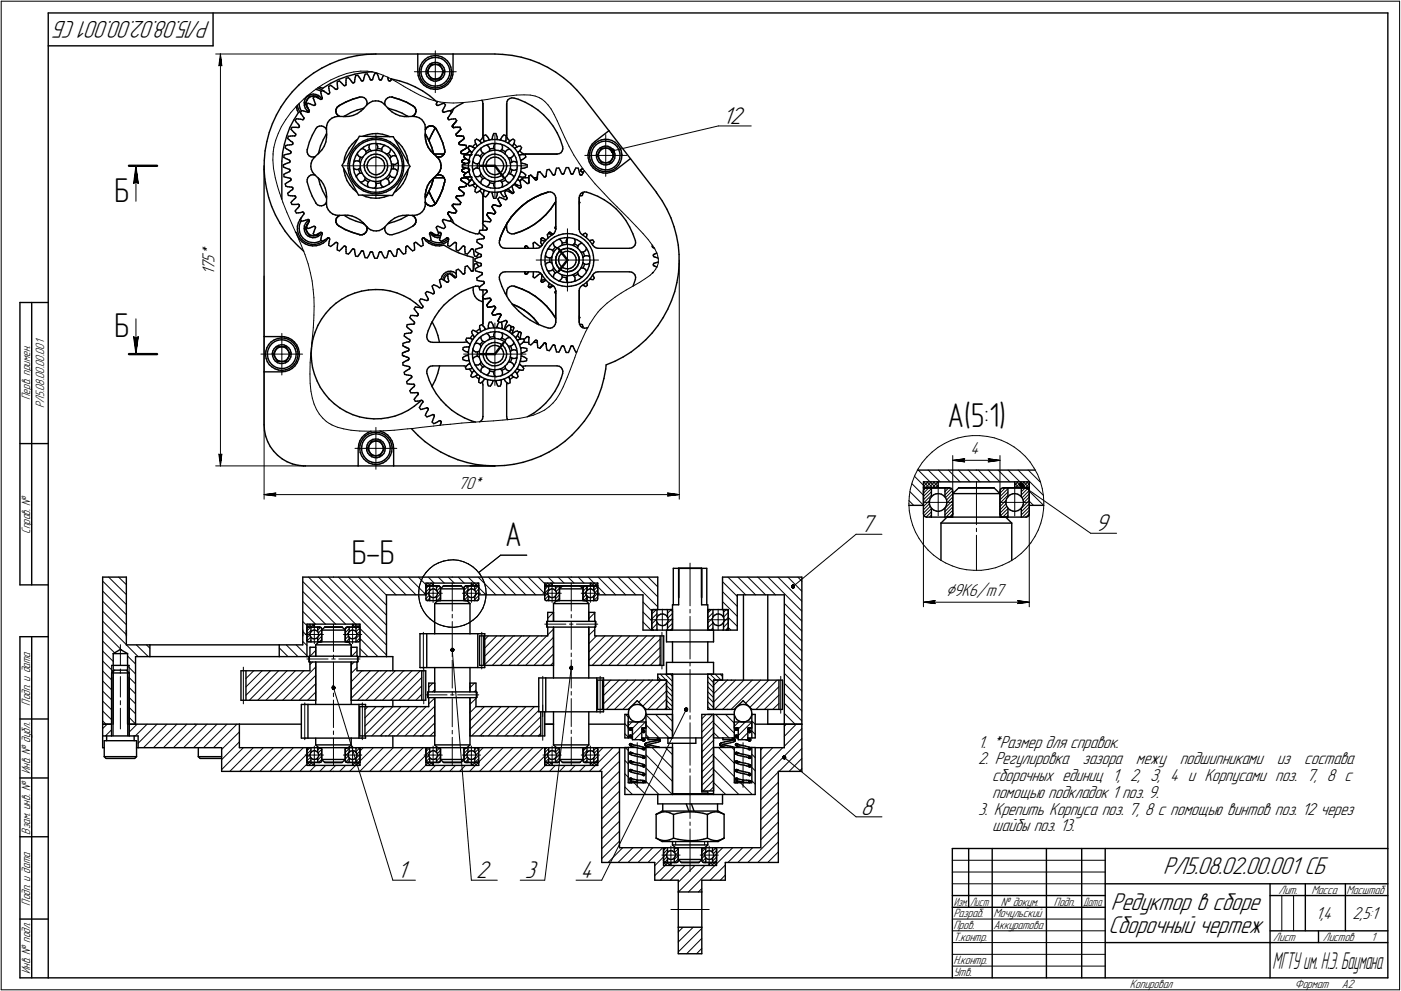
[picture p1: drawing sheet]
<svg xmlns="http://www.w3.org/2000/svg" width="595mm" height="421mm" viewBox="0 0 595 421" stroke-linecap="round" stroke-linejoin="round" font-family="sans-serif">
<defs><g id="words">
<g font-size="14.6">
<text x="48.6" y="85.8">Б</text>
<text x="48.6" y="143.3">Б</text>
<text x="402.5" y="181.4">А(5:1)</text>
<text x="214.6" y="231.8">А</text>
<text x="149.4" y="239.7">Б-Б</text>
</g>
<g font-size="10.9">
<text x="89.4" y="9" transform="rotate(-180 89.4 9)">РЛ5.08.02.00.001 СБ</text>
<text x="307.1" y="52.5">12</text>
<text x="365.6" y="226">7</text>
<text x="465.3" y="225.6">9</text>
<text x="365.6" y="346.1">8</text>
<text x="494.1" y="371.5">РЛ5.08.02.00.001 СБ</text>
<text x="168.9" y="373">1</text>
<text x="202.3" y="373">2</text>
<text x="223" y="373">3</text>
<text x="246.7" y="373">4</text>
<text x="471.9" y="386.5">Редуктор в сборе</text>
<text x="470.9" y="396.5">Сборочный чертеж</text>
</g>
<text font-size="10.5" x="540.5" y="411.5">МГТУ им.Н.Э.Баумана</text>
<text font-size="8.5" x="401.8" y="253.3">⌀9K6/m7</text>
<g font-size="7.8">
<text x="91.1" y="111.7" transform="rotate(-90 91.1 111.7)">5</text>
<text x="91.1" y="108.9" transform="rotate(-90 91.1 108.9)">*</text>
<text x="91.1" y="117" transform="rotate(-90 91.1 117)">1</text>
<text x="91.1" y="114.9" transform="rotate(-90 91.1 114.9)">7</text>
<text x="412.2" y="193">4</text>
<text x="194.7" y="207.6">70*</text>
<text x="415.5" y="317.6">1. *Размер для справок.</text>
<text x="415.5" y="324.7">2. Регулировка</text>
<text x="459.8" y="324.7">зазора</text>
<text x="482.5" y="324.7">межу</text>
<text x="501.1" y="324.7">подшипниками</text>
<text x="542.3" y="324.7">из</text>
<text x="554" y="324.7">состава</text>
<text x="421.5" y="331.9">сборочных единиц 1, 2, З, 4 и Корпусами поз. 7, 8 с</text>
<text x="421.5" y="339">помощью подкладок 1 поз. 9.</text>
<text x="415.5" y="346.1">3. Крепить Корпуса поз. 7, 8 с помощью винтов поз. 12 через</text>
<text x="421.5" y="353.3">шайбы поз. 13.</text>
<text x="558.9" y="390.5">1,4</text>
<text x="574.5" y="390.5">2,5:1</text>
</g>
<g font-size="5.4">
<text x="12.8" y="169.9" transform="rotate(-90 12.8 169.9)">Перв. примен.</text>
<text x="18.8" y="173.4" transform="rotate(-90 18.8 173.4)">РЛ5.08.00.00.001</text>
<text x="12.8" y="226.8" transform="rotate(-90 12.8 226.8)">Справ. №</text>
<text x="12.8" y="299.7" transform="rotate(-90 12.8 299.7)">Подп. и дата</text>
<text x="12.8" y="328.8" transform="rotate(-90 12.8 328.8)">Инв. № дубл.</text>
<text x="12.8" y="354.6" transform="rotate(-90 12.8 354.6)">Взам. инв. №</text>
<text x="543.1" y="379.8">Лит.</text>
<text x="557.1" y="379.8">Масса</text>
<text x="572" y="379.8">Масштаб</text>
<text x="12.8" y="384.7" transform="rotate(-90 12.8 384.7)">Подп. и дата</text>
<text x="405" y="389.8">Разраб.</text>
<text x="422" y="389.8">Мочульский</text>
<text x="425.2" y="384.8">№ докум.</text>
<text x="447.6" y="384.8">Подп.</text>
<text x="405" y="394.8">Пров.</text>
<text x="422" y="394.8">Аккуратова</text>
<text x="405" y="399.8">Т.контр.</text>
<text x="540.9" y="399.8">Лист</text>
<text x="561.9" y="399.8">Листов</text>
<text x="582.4" y="399.8">1</text>
<text x="12.8" y="413.8" transform="rotate(-90 12.8 413.8)">Инв. № подл.</text>
<text x="405" y="409.8">Н.контр.</text>
<text x="405" y="414.8">Утв.</text>
<text x="480" y="419.8">Копировал</text>
<text x="550" y="419.8">Формат</text>
<text x="570" y="419.8">A2</text>
</g>
<g font-size="5.3">
<text x="405.1" y="384.8">Изм.</text>
<text x="412.1" y="384.8">Лист</text>
<text x="460.1" y="384.8">Дата</text>
</g>
</g></defs>
<g fill="none" stroke="#000" stroke-width=".42">
<path d="M.5 .5v420zM.5 .5h594zM594.5 .5v420zM91.6 22.9h68.1zM93 27.9l.6-.4zM93.6 22.9l.6 5zM93.6 27.5l.6 .4zM93.6 22.9l-.6 5zM93.6 22.9v175.1zM133.4 38.4l3.6-2.4zM137 36l3.5-2zM140.5 34l3.4-1.6z"/>
<path d="M143.9 32.4l3.3-1.2zM147.2 31.2l3.1-.6zM150.3 30.6l2.9-.4zM153.2 30.2h2.8zM156 30.2l2.2 .4zM158.2 30.6h.5zM158.7 30.6l1.2 .3zM159.9 30.9l2.1 .8zM162 31.7l2.8 1.2zM164.8 32.9l3.3 1.7zM168.1 34.6l2.2 1.3zM170.3 35.9l1.1 .7z"/>
<path d="M171.4 36.6l.8 .5zM172.2 37.1l.9 .5zM173.1 37.6l1.2 .7zM174.3 38.3l1.7 .9zM176 30.5h8.9zM176 39.2l2.6 1.4zM184.9 30.5h8.9zM184.9 30.5v8.9zM184.9 21.6v8.9zM117.1 59.6l-.8 3zM118.2 56.7l-1.1 2.9zM119.5 53.8l-1.3 2.9z"/>
<path d="M121.4 50.8l-1.9 3zM123.5 47.8l-2.1 3zM126.2 44.9l-2.7 2.9zM126.2 44.9l2.9-2.9zM129.1 42l.9-.8zM130 41.2l.4-.4zM130.4 40.8l1-.8zM131.4 40l2-1.6zM159.7 56.6v13.8zM178.6 40.6l3.6 1.5zM182.2 42.1l3.1 .9zM185.3 43l.6 .1z"/>
<path d="M185.9 43.1l1 .2zM186.9 43.3l2.2 .3zM189.1 43.6l3.4 .2zM192.5 43.8l3.8-.2zM196.3 43.6l4.5-.4zM200.8 43.2l3.8-.6zM204.6 42.6l2.4-.4zM207 42.2l2.2-.4zM209.2 41.8l2.6-.4zM210.2 57.2v13.2zM211.8 41.4l3.6-.5zM215.4 40.9l4.1-.5z"/>
<path d="M219.5 40.4l3.1-.1zM222.6 40.3l2.6 .1zM225.2 40.4l2.1 .4zM227.3 40.8l1.8 .7zM229.1 41.5l.3 .2zM229.4 41.7l.7 .4zM230.1 42.1l1.3 1zM231.4 43.1l1.3 1.4zM232.7 44.5l1.4 1.8zM234.1 46.3l1.3 2.3zM235.4 48.6l1.3 2.8zM236.7 51.4l1.5 3.2z"/>
<path d="M238.2 54.6l1.7 3.7zM239.9 58.3l1.8 3.8zM257.3 57.1v8.9zM305.1 53.5h14zM56.7 78l1-.8zM57.7 70.4l1.1 7.6zM57.7 77.2l1.1 .8zM57.7 70.4l-1 7.6zM57.7 70.4v15.1zM115.9 68l.3 3.5zM116 65.8l-.1 2.2zM116 65.3v.5z"/>
<path d="M116.1 64.3l-.1 1zM116.2 71.5l.7 4zM116.3 62.6l-.2 1.7zM116.9 75.5l1 3.6zM117.9 79.1l.9 2.9zM145.8 70.4h13.9zM159.7 70.4h13.9zM159.7 70.4v13.9zM196.9 70.4h13.3zM210.2 70.4h13.2zM210.2 70.4v13.3zM241.7 62.1l2.1 3.8z"/>
<path d="M243.8 65.9l2.2 3.5zM246 69.4l2.1 3zM248.1 72.4l.7 .8zM248.4 66h8.9zM248.8 73.2l1.2 1.6zM250 74.8l2.7 3.3zM252.7 78.1l4 4.2zM257.3 66h8.9zM257.3 66v8.9zM260.3 64.1l44.8-10.6zM118.8 82l.5 1.4zM119.3 83.4l.2 .7z"/>
<path d="M119.5 84.1l.1 .3zM119.7 84.6h.1M119.7 84.6l.4 1.3zM120.1 85.9l1.7 4.3zM121.8 90.2l2.1 4.6zM123.9 94.8l1.7 3.8zM125.6 98.6l1.2 2.9zM241 97.2v13.3zM256.7 82.3l2.3 2.5zM259 84.8l1.6 1.6zM260.6 86.4l1.5 1.5zM262.1 87.9l2 1.9z"/>
<path d="M264.1 89.8l2.6 2.7zM266.7 92.5l3.6 3.7zM270.3 96.2l2.8 3zM273.1 99.2l2.2 2.6zM112.2 117.3v94.8zM126.8 101.5l1.2 2.8zM128 104.3l1.5 3.8zM129.5 108.1l1.4 4zM130.9 112.1l.9 3.7zM131.8 115.8l.8 3.6zM132.6 119.4l.4 3.5zM188.2 118.2l-.1 .6z"/>
<path d="M188.6 117.3l-.4 .9zM189.3 116.5l.9-.4zM189.3 116.5l-.7 .8zM190.2 116.1l1.1-.2zM191.3 115.9l1 .2zM227.8 110.5h13.2zM241 110.5h13.3zM241 110.5v13.2zM271.7 120l2.5-1.6zM274.2 118.4l1.9-1.4zM275.3 101.8l1.6 2.2zM276.1 117l1.4-1.3z"/>
<path d="M276.9 104l1.3 1.8zM278.2 105.8l.6 1.3zM278.6 114.3l-1.1 1.4zM278.8 107.1l.3 .5zM279.1 107.6l.3 1.2zM279.2 113l-.6 1.3zM279.4 108.8l.3 1.4zM279.7 110.2v1.5zM279.7 111.7l-.5 1.3zM288.5 110.5v101.6zM57.7 135.5v15zM133 122.9l.3 3.6z"/>
<path d="M133.1 139.1l-.3 3.7zM133.2 137.4l-.1 1.7zM133.3 136.2l-.1 1.2zM133.3 133.9v2.3zM133.3 126.5l.1 3.6zM133.4 130.1l-.1 3.8zM210.2 137.2v13.3zM250.6 137.5l-1.8 3.5zM252.6 134.5l-2 3zM254.1 132.5l-1.5 2zM254.9 131.6l-.8 .9zM255.4 131.1l2.5-2.3z"/>
<path d="M255.4 131.1l-.5 .5zM257.9 128.8l3.4-2.6zM261.3 126.2l2.5-1.7zM263.8 124.5l2.2-1.3zM266 123.2l2.6-1.4zM268.6 121.8l3.1-1.8zM56.7 143l1 7.5zM56.7 143l1 .8zM57.7 143.8l1.1-.8zM58.8 143l-1.1 7.5zM110.8 150.5h8.9zM119.7 150.5h8.8z"/>
<path d="M119.7 150.5v8.8zM119.7 141.6v8.9zM131.7 158.9v3.9zM131.7 154.2v4.7zM132 150.5l-.3 3.7zM132.2 148l-.2 2.5zM132.4 145.7l-.2 2.3zM132.8 142.8l-.4 2.9zM196.9 150.5h13.3zM210.2 150.5h13.2zM210.2 150.5v13.2zM242.3 156.9l-1.3 3.5z"/>
<path d="M243.3 154.2l-1 2.7zM244.2 151.9l-.9 2.3zM245.1 149.3l-.9 2.6zM246.8 145.2l-1.7 4.1zM248.8 141l-2 4.2zM131.7 162.8l.4 3.4zM132.1 166.2l.6 3zM132.7 169.2l.7 2.5zM133.4 171.7l1.1 2.3zM134.5 174l1.1 1.9zM135.6 175.9l1.5 1.7zM137.1 177.6l1.5 1.5z"/>
<path d="M138.6 179.1l1.3 .8zM139.9 179.9l.6 .4zM196.2 179.7l4.7-.3zM200.9 179.4l4.5-.3zM205.4 179.1l4.2-.3zM209.6 178.8l4-.3zM213.6 178.5l3.7-.4zM217.3 178.1l3.5-.4zM220.8 177.7l3.1-.6zM223.9 177.1l2.8-.7zM226.7 176.4l2.4-1.1zM229.1 175.3l2.2-1.1z"/>
<path d="M231.3 174.2l2-1.4zM233.3 172.8l1.6-1.6zM235.9 170.1l-1 1.1zM236.3 169.6l-.4 .5zM237.7 167.3l-1.4 2.3zM239.3 164.3l-1.6 3zM241 160.4l-1.7 3.9zM91.6 198h38.1zM93 193l.6 5zM93 193l.6 .5zM93.6 193.5l.6-.5zM94.2 193l-.6 5z"/>
<path d="M140.5 180.3l.6 .3zM141.1 180.6l2.2 .9zM143.3 181.5l2.7 .7zM146 182.2l3.1 .6zM149.1 182.8l3.7 .3zM150.8 190.5h8.9zM152.8 183.1l4.5 .1zM157.3 183.2l5.7-.2zM159.7 190.5h8.9zM159.7 190.5v8.9zM159.7 181.6v8.9zM163 183l4.5-.2z"/>
<path d="M167.5 182.8l3.2-.3zM170.7 182.5l2.4-.3zM173.1 182.2l2.4-.2zM175.5 182l3.1-.4zM178.6 181.6l5.5-.6zM184.1 181l2.8-.3zM186.9 180.7l1.3-.2zM188.2 180.5l3.1-.2zM191.3 180.3l4.9-.6zM390.1 199.7l5 5zM390.1 199.1l-1.5 2.8zM391.8 196.5l-1.7 2.6z"/>
<path d="M393.8 194.1l2.2-2.1zM393.8 194.1l-2 2.4zM394.3 199.7l5.1 5zM396 192l2.4-1.9zM398.4 190.1l2.8-1.6zM398.6 199.7l5 5zM401.2 188.5l2.7-1.4zM402.8 199.7l5 5zM403.9 187.1l3-1zM404.7 193.5v16.2zM404.7 195.6l5.1-.7zM404.7 195.6l5.1 .7z"/>
<path d="M404.7 195.6h20.1zM406.9 186.1l3.1-.7zM407.1 199.7l5 5zM409.3 195.6l.5 .7zM409.8 194.9l-.5 .7zM410 185.4l3-.3zM411.3 199.7l5 5zM413 185.1h3.1zM415.5 199.7l5 5zM416.1 185.1l3.2 .3zM419.3 185.4l3 .6zM419.8 199.7l5 5z"/>
<path d="M419.8 196.3l5-.7zM419.8 194.9l.5 .7zM419.8 194.9l5 .7zM420.3 195.6l-.5 .7zM422.3 186l3 1zM424 199.7l5 5zM424.8 193.5v16.2zM425.3 187l2.8 1.3zM428.1 188.3l2.7 1.6zM428.2 199.7l5 5zM430.8 189.9l2.4 1.9zM432.5 199.7l10.6 10.7z"/>
<path d="M433.2 191.8l2.3 2.1zM435.5 193.9l2.1 2.4zM436.8 199.7l5.2 5.2zM437.6 196.3l1.7 2.6zM439.3 198.9l1.5 2.7zM112.2 210.1l5-.6zM112.2 210.1l5 .6zM112.2 210.1h176.3zM116.7 210.1l.5 .6zM117.2 209.5l-.5 .6zM283.5 210.7l5-.6zM283.5 209.5l.5 .6z"/>
<path d="M283.5 209.5l5 .6zM284 210.1l-.5 .6zM386.1 212.7l2 2zM386.1 214l.1 3.1zM386.2 210.9l-.1 3.1zM386.2 217.1l.6 3.1zM386.5 208.9l5.8 5.7zM386.7 207.9l-.5 3zM387.3 205.5l5 4.9zM387.5 204.8l-.8 3.1zM388.5 202.4l3.8 3.8zM388.6 201.9l-1.1 2.9z"/>
<path d="M392.3 218l2.8-2.9zM392.3 216.6l2.5-2.6zM392.3 215.2l2.6-2.6zM392.3 213.8l3.3-3.4zM392.3 212.3l3.3-3.3zM392.3 210.9l3.3-3.3zM392.3 206.7l1.9-2zM392.3 204.7l2.5 2.6zM392.3 206.2l1.1 1.1zM392.3 214.7v43.1zM392.5 219.1l3.1-3zM392.6 207.8l.2-.2z"/>
<path d="M392.8 213.4h5.7zM392.8 204.7l-.5 .6zM393.1 207.3l2.5-2.6zM393.4 219.7l2.2-2.2zM393.7 204.7l2.5 2.6zM394.5 207.3l-2.2 2.2zM394.8 219.7l.8-.8zM395.1 204.7l2.5 2.6zM396.5 204.7l2 2.1zM397 204.7l-2.5 2.6zM397.3 207.3l1.2-1.2zM397.9 204.7l.6 .6z"/>
<path d="M398.4 204.7l-2.4 2.6zM398.5 213.4h5.8zM398.5 213.4v5.8zM398.5 207.8v5.6zM401.4 217.3l3.3-3.3zM401.4 208.9l1.6-1.6zM401.4 207.4l.2-.1zM401.7 211.4l3-3zM401.8 219.7l2.9-2.9zM403.3 219.7l1.4-1.4zM404.1 207.5l-2.7 2.8zM404.7 215.4l-3.3 3.4z"/>
<path d="M404.7 212.6l-3.3 3.4zM404.7 211.2l-2.4 2.5zM404.7 209.7l-2.6 2.7zM414.8 204.6v18.3zM424.8 218l2.9-2.9zM424.8 212.3l3.4-3.3zM424.8 211l3.4-3.4zM424.8 209.5l2.3-2.2zM425 219.1l3.2-3zM425 207.9l.4-.4zM425.3 213.4h5.7zM426 219.7l2.2-2.2z"/>
<path d="M427.3 219.7l.9-.8zM427.3 214l-2.5 2.7zM427.3 212.6l-2.5 2.6zM428.2 210.4l-3.4 3.4zM431 213.4h5.7zM431 213.4v5.8zM431 207.8v5.6zM431 205.3l2 2zM431 206.7l.5 .6zM431.3 207.3l2.5-2.6zM431.9 204.7l2.4 2.6zM432.4 204.7l-1.4 1.5z"/>
<path d="M433.2 204.7l2.6 2.6zM433.8 218.8l3.4-3.3zM433.8 217.4l3.4-3.4zM433.8 216l3.4-3.4zM433.8 210.3l2.8-2.8zM433.8 209l1.7-1.7zM433.8 207.5l.4-.2zM433.8 206l29.5 20.6zM434.3 219.7l2.9-2.9zM434.6 212.4l2.6-2.6zM434.7 204.7l2.5 2.6zM435.2 204.7l-2.5 2.6z"/>
<path d="M435.5 207.3l1.7-1.7zM435.8 219.7l1.4-1.4zM436.1 204.7l1.1 1.2zM436.6 204.7l-2.4 2.6zM437.2 211.2l-2.4 2.5zM437.2 208.4l-3 3.1zM437.2 212.9l1.8 1.8zM437.2 208.7l6.1 6zM437.2 206.9l-.2 .4zM437.2 214.7v43.1zM440.8 201.6l1.1 2.9zM441.9 204.5l.8 3z"/>
<path d="M442.7 207.5l.5 3.1zM442.9 219.3l-.8 2.9zM443.2 210.6l.2 3.1zM443.3 216.2l-.4 3.1zM443.4 213.7l-.1 2.5zM186.2 239.2l2.1-.8zM188.3 238.4l2.1-.4zM190.4 238l2.2-.2zM192.6 237.8l2.2 .3zM194.8 238.1l2.1 .6zM196.9 238.7l2.1 .9zM199 239.6l1.8 1.2z"/>
<path d="M212.7 235.9h11.1zM293.1 239.3v18.1zM363.6 227h11zM386.8 220.2l.9 3zM387.7 223.2l1.2 2.9zM388.9 226.1l1.5 2.7zM390.4 228.8l1.8 2.5zM392.2 231.3l2 2.4zM394.2 233.7l2.3 2.1zM396.5 235.8l2.5 1.9zM399 237.7l2.7 1.5zM401.7 239.2l2.8 1.3z"/>
<path d="M414.8 227.4v15zM414.8 224.5v1.4zM428.7 238.8l2.6-1.6zM431.3 237.2l2.4-2zM433.7 235.2l2.2-2.2zM437.9 230.6l-2 2.4zM439.6 228l-1.7 2.6zM441 225.2l-1.4 2.8zM442.1 222.2l-1.1 3zM463.3 226.6h11zM43.6 259.7l10.1 10zM43.6 255.4l10.1 10z"/>
<path d="M43.6 251.1l10.1 10.1zM43.6 246.9l10.1 10zM46.1 245.2l7.6 7.4zM50.4 245.2l3.3 3.2zM128.6 259.8l5.4 5.4zM128.6 255.5l9.7 9.7zM128.6 251.3l14 13.9zM128.6 247.1l18.2 18.1zM131.1 245.2l19.9 20zM135.3 245.2l28.9 28.9zM139.5 245.2l24.7 24.6zM143.8 245.2l20.4 20.4z"/>
<path d="M148 245.2l16.2 16.2zM152.2 245.2l12 11.9zM156.5 245.2l7.7 7.7zM160.7 245.2l7.5 7.5zM164.9 245.2l7.6 7.5zM169.2 245.2l7.5 7.5zM173.5 245.2l7.4 7.4zM177.7 245.2l3.2 3.2zM177.9 251.2v2.2zM177.9 253.4l.3 2.2zM178.1 249.1l-.2 2.1zM178.2 255.6l.7 2.1z"/>
<path d="M178.8 247l-.7 2.1zM178.9 257.7l1 2zM179.7 244.9l-.9 2.1zM179.9 259.7l1.3 1.8zM180.2 252.1h3.8zM180.9 254.3l1.5-1.4zM180.9 252.9l1.3-1.3zM180.9 248.7l1-1zM180.9 248.4l.5 .5zM181 243.2l-1.3 1.7zM181.4 255.2l1.1-1.1zM181.6 247.7l1.3 1.2z"/>
<path d="M181.9 245.2l2.5 2.5zM182 248.9l-1.1 1.2zM182 248.9l1.3-1.2zM182.5 249.9l-1.6 1.6zM182.5 241.6l1.7-1.4zM182.5 241.6l-1.5 1.6zM183 247.7l1 1zM183.5 248.9l.5-.5zM184 252.1h3.9zM184 252.1v3.8zM184 248.2v3.9zM184.2 240.2l2-1z"/>
<path d="M185.4 254l1.7-1.7zM185.4 249.8l.9-.9zM185.7 255.2l1.4-1.5zM186.2 245.2l2.5 2.5zM187.1 251l-1.2 1.1zM187.1 249.5l-1.5 1.5zM190.4 245.2l2.6 2.5zM192.1 247.6v12zM194.6 245.2l2.6 2.5zM196.4 252.1h3.8zM197.1 253.7l1.4-1.3zM197.1 252.2l1.7-1.7z"/>
<path d="M197.1 250.8l1.7-1.6zM197.3 254.9l1.5-1.5zM197.3 249.3l.1-.2zM198.8 254.8l-.3 .4zM198.9 245.2l2.5 2.5zM200.2 252.1h3.9zM200.2 252.1v3.8zM200.2 248.2v3.9zM200.2 248l1.1 .9zM200.4 248.9l1.3-1.2zM200.8 240.8l1.6 1.4zM201.4 247.7l1.3 1.2z"/>
<path d="M201.7 254.8l1.7-1.7zM201.7 253.3l1.7-1.7zM201.7 250.5l1.4-1.4zM201.7 249.1l.1-.2zM201.8 248.9l1.3-1.2zM202.4 242.2l1.5 1.7zM202.7 255.2l.7-.7zM202.9 247.7l.5 .5zM203.1 245.2l7.6 7.5zM203.3 248.9h.1M203.4 250.2l-1.3 1.3zM203.4 249.7l3 3z"/>
<path d="M203.4 243.2l9.3-7.3zM203.9 243.9l1.1 1.9zM205 245.8l.8 2zM205.1 258.3l-1.1 1.9zM205.8 247.8l.5 2.2zM205.9 256.2l-.8 2.1zM206.3 250l.2 2.2zM206.3 254.1l-.4 2.1zM206.5 252.2l-.2 1.9zM207.4 245.2l7.5 7.5zM211.7 245.2l7.4 7.5zM215.9 245.2l7.5 7.5z"/>
<path d="M220.1 245.2l7.5 7.5zM224.4 245.2l7 7zM228.6 245.2l2.8 2.8zM230.6 252.1h3.9zM231.4 253.3l1.3-1.2zM231.4 252l1.7-1.7zM231.4 248l.9 .9zM231.6 248.9l1.1-1.2zM232.3 255.2l.8-.7zM232.5 247.7l1.3 1.2zM232.8 245.2l2.6 2.5zM232.9 248.9l-1.5 1.6z"/>
<path d="M232.9 248.9l1.3-1.2zM233 253.2l-1.5 1.5zM233.9 247.7l.6 .6zM234.4 248.9h.1M234.5 252.1h3.9zM234.5 252.1v3.8zM234.5 248.2v3.9zM236 254.4l1.7-1.7zM236 250.2l1.2-1.2zM236.2 251.3l1.5-1.4zM236.3 252.6l1.4-1.2zM236.6 255.2l1.1-1z"/>
<path d="M237.1 245.2l2.5 2.5zM241.3 245.2l2.5 2.5zM242.7 247.7v11.9zM245.6 245.2l2.5 2.5zM246.9 252.1h3.9zM247.6 254.1l1.4-1.4zM248 255.1l1.3-1.3zM248.5 248.9l-.9 1zM249.2 251.1l-1.6 1.5zM249.3 249.5l-1.7 1.7zM249.9 245.2l2.4 2.5zM250.8 252.1h3.9z"/>
<path d="M250.8 248.2v3.9zM250.8 252.1v3.8zM250.8 248.1l.4-.4zM250.9 247.7l1.2 1.2zM251.4 248.9l1.2-1.2zM252.2 255.2l1.7-1.7zM252.2 253.7l1.7-1.6zM252.2 250.9l1.6-1.6zM252.3 247.7l1.3 1.2zM252.6 251.9l1.3-1.3zM252.7 248.9l-.5 .6zM252.7 248.9l1.2-1.1z"/>
<path d="M253.7 247.7l.2 .2zM253.9 249.3l3.4 3.4zM254.1 245.2l7.4 7.5zM258.3 245.2l7.5 7.5zM262.6 245.2l7.5 7.5zM266.8 245.2l12.6 12.6zM271 245.2l8.4 8.4zM273.1 255.8l3.8 3.8zM275.3 245.2l4.1 4.1zM281.3 258.8v4.5zM293.1 258.9v1.5zM305.1 258.8v4.5z"/>
<path d="M306.9 255.6l6.3 6.3zM306.9 251.4l6.3 6.2zM306.9 247.1l6.3 6.3zM309.2 245.2l7.5 7.5zM313.4 245.2l7.6 7.5zM317.7 245.2l7.5 7.5zM321.9 245.2l7.5 7.5zM326.2 245.2l14.4 14.5zM330.5 245.2l10.1 10.2zM333.2 256.4l7.4 7.5zM334.7 245.2l5.9 6zM336.9 249.2l26.7-22.2z"/>
<path d="M338.9 245.2l1.7 1.8zM392.3 255.9l5-.7zM392.3 255.9l5 .6zM392.3 255.9h44.9zM396.7 255.9l.6 .6zM397.3 255.2l-.6 .7zM404.5 240.5l3 1zM407.5 241.5l3 .6zM410.5 242.1l3.2 .2zM413.7 242.3h3.1zM416.8 242.3l3.1-.4zM419.9 241.9l3-.7z"/>
<path d="M422.9 241.2l2.9-1.1zM425.8 240.1l2.9-1.3zM432.2 256.5l5-.6zM432.2 255.2l.5 .7zM432.2 255.2l5 .7zM432.7 255.9l-.5 .6zM43.6 276.6l4.5 4.4zM43.6 272.4l5.1 5zM43.6 268.1l8.2 8.3zM43.6 263.9l10.1 10zM51.1 273.9v8.8zM53.7 274l5 5z"/>
<path d="M54.2 278.7l3.4 3.4zM57.9 274l5.1 5zM62.2 274l1.5 1.4zM118.6 275.3l3.7 3.7zM121.6 274l5 5zM125.8 274l4.6 4.6zM128.6 272.5l1.8 1.7zM128.6 268.3l1.8 1.7zM128.6 264.1l1.8 1.7zM129.6 269.6h3.9zM130.4 270.9l1.3-1.2zM130.4 268.1l1.6-1.7z"/>
<path d="M130.4 280h9zM130.4 265.3h.1M130.4 265.8l.7 .6zM131.2 265.2l1.3 1.2zM131.4 272.7l.7-.7zM131.8 265.2l-1.2 1.2zM131.9 275l-.2 .3zM132 270.7l-1.5 1.6zM132 266.4l1.3-1.2zM132.1 267.8l-1.7 1.7zM132.7 265.2l.8 .9zM133.4 266.4h.1"/>
<path d="M133.5 269.6h3.9zM133.5 269.6v3.9zM133.5 265.7v3.9zM134.1 276.4l-2.4 2.4zM135 272l1.7-1.7zM135 267.7l1.2-1.2zM135.3 270.3l1.4-1.4zM135.6 272.7l1.1-1zM136.7 267.5l-1.4 1.4zM140.9 280h1.5zM141.6 265.2v11.7zM141.6 278.3v1.5z"/>
<path d="M143.9 280h9zM145.9 269.6h3.9zM146.6 271.6l1.4-1.3zM146.6 270.2l1.5-1.4zM146.6 268.8l1.7-1.7zM146.6 267.4l1-1zM147.1 272.6l1.2-1.2zM149.6 275l-.4 .5zM149.8 269.6h3.9zM149.8 269.6v3.9zM149.8 265.7v3.9zM149.8 265.3l1.1 1.1z"/>
<path d="M150.2 265.2l-.4 .5zM150.4 266.4l1.2-1.2zM151 265.2l1.3 1.2zM151.2 271.3l1.7-1.7zM151.2 268.4l1.6-1.5zM151.2 267l.6-.6zM151.6 269.5l1.3-1.3zM151.6 276.5l-2.2 2.3zM151.8 266.4l1.1-1.1zM152.4 265.2l.5 .5zM152.9 271l-1.7 1.7zM152.9 275.6l3.4 3.4z"/>
<path d="M152.9 271.3l7.6 7.7zM152.9 267l11.3 11.3zM179.8 268.6v15.6zM181.2 261.5l1.5 1.5zM182.7 263l1.8 1.3zM184.5 264.3l1.9 1zM186.4 265.3l2.2 .7zM188.6 266l2.2 .4zM190.8 266.4l2.2 .1zM192.1 277.5v1.5zM192.1 264.1v11.8zM192.1 261v1.6z"/>
<path d="M192.1 276.2l8.1 97.8zM193 266.5l2.1-.3zM195.1 266.2l2.1-.6zM197.2 265.6l2-.9zM199.2 264.7l1.8-1.3zM201 263.4l1.7-1.4zM204 260.2l-1.3 1.8zM204.6 268.6v15.6zM205.9 278.8l8.6-8.6zM207.4 270.2l-1.5 1.6zM211 270.2l-5.1 5.1zM221.6 270.2l-12.5 12.5z"/>
<path d="M231.4 265.2h9zM232.7 269.7l2.4-2.4zM235.1 274.3l-8.3 8.4zM235.1 270.8l-11.8 11.9zM235.1 263.7l-.2 .3zM235.1 260.2l-2.4 2.5zM241.9 265.2h1.5zM242.7 261.1v1.5zM242.7 264.1v11.8zM242.7 277.5v1.5zM244.9 265.2h9zM250.1 277l6.9-6.8z"/>
<path d="M250.1 273.5l3.3-3.3zM250.1 269.9l2.5-2.4zM250.1 262.9l2.5-2.6zM252.6 264h.1M264 270.2l-12.5 12.5zM267.5 270.2l-12.4 12.5zM273.1 264.2l3.4 3.5zM273.1 260l3.8 3.8zM276.9 265.1l1.9-2zM276.9 263l2.2-2.2zM276.9 260.9l1.9-1.9zM276.9 263.3h4.4z"/>
<path d="M278.1 270.2l-12.4 12.5zM278.6 267.7l.5-.5zM279.1 265l-2.2 2.2zM281.2 268.6v15.6zM281.3 263.3h4.5zM281.3 263.3v4.5zM283.5 266.9l2.2-2.1zM283.5 264.8l2.2-2.1zM283.5 260.5l1.7-1.5zM283.7 262.6l2-2zM284.9 267.7l.8-.7zM293.1 261.9v18.1z"/>
<path d="M300.6 263.3h4.5zM300.7 266.8l2.2-2.1zM300.7 264.7l2-2.1zM300.7 262.6l2.2-2.3zM300.7 260.4l1.5-1.4zM301.9 267.7l1-.9zM305.1 263.3h4.5zM305.1 263.3v4.5zM307.3 264.3l2.1-2zM307.3 260.1l1.2-1.1zM309.4 266.5l-1.1 1.2zM309.4 264.4l-2.1 2.1z"/>
<path d="M309.4 260.2l-2.1 2zM309.4 266.6l1.1 1.1zM309.4 262.4l3.8 3.7zM333.2 277.6l7.4 7.6zM333.2 273.4l7.4 7.4zM333.2 269.2l7.4 7.4zM333.2 264.9l7.4 7.5zM333.2 260.6l7.4 7.5zM43.6 297.9l3.8 3.7zM43.6 293.6l3.8 3.7zM43.6 289.3l3.8 3.8zM43.6 285.1l3.8 3.8z"/>
<path d="M43.6 280.8l4.5 4.4zM47.4 282.7v25zM48.1 285.9v26.8zM48.1 285.2v.7zM51.1 297.7v1.8zM51.1 287.4v8.8zM51.1 284.2v1.7zM54.2 285.2v.7zM54.2 285.9v26.8zM54.2 283l3.4 3.3zM54.9 282.7v25zM54.9 296.3l2.7 2.7z"/>
<path d="M54.9 292.1l2.7 2.7zM54.9 287.9l2.7 2.7zM103.4 283.5v15.5zM104.5 295.4l10.4-10.4zM104.5 291.8l6.8-6.8zM107.8 285l-3.3 3.3zM116.5 297.5l12.5-12.5zM118.4 285l-12.5 12.5zM121.9 285l-12.4 12.5zM125.5 285l-12.6 12.5zM127.1 297.5l7-7zM129.5 298.6v15.7z"/>
<path d="M130.6 297.5l3.5-3.5zM131.7 282.4l1.1-1.1zM134.1 286.9l-10.5 10.6zM134.1 283.4l-14 14.1zM141.6 281.3v11.6zM141.6 294.5v1.5zM141.6 297.4v11.7zM141.6 292.2l25.3 81.8zM149.2 296.7l11.7-11.7zM149.2 282.5l1.3-1.2zM151.6 283.6l-2.4 2.5zM153.8 285l-4.6 4.6z"/>
<path d="M153.9 298.6v15.7zM155.4 297.5l12.5-12.5zM157.3 285l-8.1 8.2zM162.5 297.5l12.5-12.5zM164.3 285l-12.4 12.5zM169.5 297.5l9.7-9.6zM171.4 285l-12.5 12.5zM173.1 297.5l6.1-6.1zM176.6 297.5l2.6-2.5zM178.5 285l-12.5 12.5zM180 283.5v15.5zM180.9 295.2h9z"/>
<path d="M182.1 299l2.6-2.4zM183.7 294l1-1zM183.9 290.2l-1.8 1.8zM191.4 295.2h1.5zM192.1 296.8v12zM192.1 293.9v1.5zM192.1 280.5v11.9zM194.4 295.2h9zM199.6 299.2l2.6-2.4zM199.6 292.2l2-2zM201.4 294l.8-.8zM205.9 282.4l12.2-12.2z"/>
<path d="M212.6 282.7l12.5-12.5zM216.2 282.7l12.5-12.5zM219.7 282.7l12.5-12.5zM230.3 282.7l4.8-4.8zM230.5 287.4v17.1zM230.5 299.6v14.9zM233.8 282.7l1.3-1.3zM242.7 280.4v12zM242.7 293.8v1.5zM242.7 296.8v11.9zM242.7 283.7l-11.3 90.3zM250.1 280.6l10.4-10.4z"/>
<path d="M254.9 287.4v15.6zM256.4 299l10.1-10zM256.4 295.5l6.6-6.5zM256.4 292l3-3zM258.6 282.7l12.5-12.5zM262.1 282.7l12.6-12.5zM269.2 282.7l11.2-11.2zM271.3 298.4l9.4-9.4zM272.7 282.7l7.7-7.6zM276.3 282.7l4.1-4.1zM279.4 287.5l1.4 1.5zM279.8 282.7l.6-.6z"/>
<path d="M280.5 286.4l2.5 2.6zM282.6 286.4l3.1 3.1zM283.1 299.7l1.7 1.7zM283.1 297.6l2.6 2.5zM283.1 295.5l2.6 2.5zM283.1 293.4l2.6 2.5zM283.1 291.3l2.6 2.5zM283.1 289.1l2.6 2.6zM284.7 286.4l1 1zM293.1 281.5v1.5zM293.1 284.5v18.1zM300.7 298.1l2.4 2.6z"/>
<path d="M300.7 296l2.4 2.5zM300.7 293.9l2.4 2.5zM300.7 291.8l2.4 2.5zM300.7 289.6l2.4 2.6zM300.7 287.5l2.4 2.6zM301.7 286.4l2.5 2.6zM303.1 298.3l9.3-9.3zM303.1 294.7l5.8-5.7zM303.1 291.2l2.3-2.2zM303.8 286.4l2.5 2.6zM305.9 286.4l1 1zM316.7 298.8l9.9-9.8z"/>
<path d="M331.6 287.4v15.6zM333.2 298.8l7.4 7.5zM333.2 294.6l7.4 7.5zM333.2 290.3l7.4 7.6zM333.2 286.1l7.4 7.5zM333.2 281.9l7.4 7.5zM43.6 309.5l2-1.8zM43.6 306.3l1.4 1.4zM43.6 302.1l3.8 3.7zM47.4 310l-2.6 2.7zM51.1 300.9v8.8zM54.9 311.1l3.4-3.4z"/>
<path d="M54.9 304.8l2.7 2.8zM54.9 300.6l2.7 2.7zM57.5 312.7l5-5zM61 317.7l10-10zM65.2 317.7l10-10zM66.7 307.7l-8 8.1zM69.4 317.7l10-10zM73.7 317.7l10-10zM78 317.7l10-10zM82.2 317.7l10-10zM86.4 317.7l10-10zM90.7 317.7l10-10z"/>
<path d="M94.1 318.4l7.6-7.4zM103.4 317.7l-9.3 9.3zM107.6 317.7l-10 10zM111.8 317.7l-9.9 10zM120.4 317.7l-10 10zM124.6 317.7l-10 10zM128.9 317.7l-10 10zM131.7 317.7l-1.3 1.3zM132.1 318.7l-1.7 1.7zM133.5 317v3.8zM135.1 319.9l1.6-1.5zM135.9 317.7l-.9 1z"/>
<path d="M141.6 310.6v1.5zM141.6 313.6v11.6zM146.6 318.3l.6-.5zM148.3 318l-1.7 1.7zM149.8 317v3.8zM151.2 319.4l1.5-1.5zM151.5 317.7l-.3 .3zM154.3 317.7l-1.4 1.4zM155 308.5l8.3-8.3zM155 305l4.8-4.8zM156.2 300.2l-1.2 1.3zM157.9 312.7l12.4-12.5z"/>
<path d="M162.8 317.7l-10 10zM164.9 312.7l12.6-12.5zM166.9 300.2l-11.9 11.9zM167 317.7l-9.9 10zM168.5 312.7l12.5-12.5zM171.3 317.7l-10 10zM172 312.7l12.7-12.6zM173.9 300.2l-12.4 12.5zM175.5 317.7l-10 10zM175.6 312.7l9.1-9.1zM179.1 312.7l5.6-5.5zM179.7 317.7l-9.9 10z"/>
<path d="M182.5 319.1l-1.6 1.7zM182.5 317.7l-1.6 1.7zM182.6 312.7l2.1-2zM184 317v3.8zM185.4 319.1l1.4-1.3zM187.1 318.8l-1.3 1.4zM192.1 313.3v11.9zM192.1 310.3v1.5zM197.1 318.7l1-1zM199.6 309.9l9.7-9.7zM199.6 302.8l2.6-2.6zM200.2 317v3.8z"/>
<path d="M200.3 312.7l12.6-12.5zM201.7 318.3l.7-.6zM201.8 319.7l1.6-1.5zM203.4 319.5l-1.2 1.3zM203.4 319.5l1.8-1.8zM205.7 300.2l-6.1 6.1zM207.3 312.7l12.6-12.5zM210.9 312.7l12.5-12.5zM213.7 317.7l-10 10zM214.5 312.7l12.5-12.5zM216.3 300.2l-12.4 12.5zM217.9 317.7l-10 10z"/>
<path d="M221.5 312.7l8.2-8.2zM222.2 317.7l-10 10zM225 312.7l4.7-4.6zM226.4 317.7l-10 10zM228.6 312.7l1.1-1.1zM228.9 301.8l-10.9 10.9zM230.6 317.7l-10 10zM231.4 319.8l1.7-1.7zM232.1 317.7l-.7 .7zM234.5 317v3.8zM236 319.5l1.5-1.5zM236.3 317.7l-.3 .4z"/>
<path d="M242.7 310.2v1.5zM242.7 313.2v11.8zM247.6 319.1l1.5-1.4zM250.8 317v3.8zM252.2 318.8l1.1-1zM252.5 320l1.4-1.5zM256.1 317.7l-2.2 2.3zM257.6 301.4l12.4-12.4zM260.3 317.7l-6.4 6.5zM261 301.4l12.6-12.4zM264.6 301.4l12.5-12.4zM265.4 311.7l1.5 1.5z"/>
<path d="M265.4 307.5l1.5 1.4zM265.6 317.6l1.3 1.3zM265.8 303.5l1.1 1.2zM266.9 308.4l1.6-1.7zM267.4 319.9l.3-.4zM267.4 316.3l.5-.4zM267.4 312.8l.6-.5zM267.5 309.9l.6-.6zM267.8 313.1l.5-.5zM267.9 310.1l.4-.3zM268.2 316.1l-.5 .6zM268.6 312.3l5.6-5.6z"/>
<path d="M268.6 309.5l2.8-2.8zM270.7 315.6v18.9zM272.3 314.3l.3-.4zM272.6 311.1l-3.1 3.2zM273 309.3h.1M273 318.4l.7-.6zM273 300.1l10.1-10.1zM273.1 314.9l.7-.7zM273.2 311.2l.6-.6zM273.3 310.4l-.3 .3zM273.3 309.7l.4-.4zM273.8 318.3l-.2 .3z"/>
<path d="M274.4 312.2l1.4 1.3zM274.4 307.9l5.6 5.6zM274.4 303.7l9.8 9.8zM275.2 301.4l7.9-7.9zM276.9 317.6l8.8 8.7zM278.5 303.5l7.2 7.2zM278.7 301.4l4.4-4.4zM282.3 301.4l.8-.8zM282.6 317.6l3.1 3zM282.7 303.5l3 3zM291.5 301.4l-35.9 72.6zM293.1 304v1.6z"/>
<path d="M293.1 307.1v18zM298.1 319.5l5-5zM298.1 313.9l5-5zM298.1 311.1l5-5zM298.1 308.2l4.7-4.7zM298.1 305.4l1.9-1.9zM300.7 300.3l1.1 1.1zM303.1 311.2l2.4 2.3zM303.1 307l6.6 6.5zM303.1 317.3l-5 5zM303.1 311.7l-5 5zM303.5 301.4l12.5-12.4z"/>
<path d="M304 303.5l7.9 8zM305.2 317.6l6.7 6.7zM307 301.4l12.5-12.4zM308.2 303.5l3.7 3.8zM310.6 301.4l12.5-12.4zM310.9 317.6l1 1zM311.9 308.6l1.9-1.9zM312.4 316.6l.6-.6zM312.5 312.9l.6-.6zM312.6 310l.6-.5zM312.9 319.5l-.5 .6zM312.9 316.7l.4-.3z"/>
<path d="M313.3 320l-.5 .5zM313.6 312.5l5.8-5.8zM313.6 309.7l3-3zM314.7 314.3l3-3zM315.6 315.6v18.9zM317.6 314.3h.1M318 318l.3-.2zM318 311l.6-.6zM318.1 309.5l.2-.2zM318.2 318.5l.7-.6zM318.3 315l.6-.6zM318.4 314l-.4 .5z"/>
<path d="M318.5 300.6l11.6-11.6zM318.9 310.8l-.5 .5zM318.9 309.4l-.3 .3zM319.4 310.6l1.4 1.4zM319.4 306.3l1.4 1.4zM321.1 301.4l9.8-9.6zM324 317.7l-.8 .9zM324.7 301.4l6.2-6.1zM328.3 301.4l2.6-2.5zM328.3 317.7l-5.1 5.1zM332.5 317.7l-9.3 9.4zM333.2 307.3l.3 .4z"/>
<path d="M333.2 303.1l4.5 4.6zM334 307.7l-.8 .9zM338.2 307.7l-5 5.1zM340.6 318l-9.6 9.7zM340.6 313.8l-17.4 17.5zM340.6 309.5l-7.4 7.6zM94.1 322.7l7.6-7.5zM106.1 327.7l10.1-10zM129.6 320.8h3.9zM130.4 323.3l1.5-1.6zM130.4 321.8l1.3-1.3zM130.4 324.6l-3.1 3.1z"/>
<path d="M130.4 320.4l-7.3 7.3zM130.4 324.6l.7-.7zM130.6 323.9l1.2 1.3zM131.1 323.9l1-1zM131.2 325.2l1.3-1.3zM131.6 327.7l2.5-2.5zM132 323.9l1.3 1.3zM132.7 325.2l.8-.8zM133.5 324.1h.1M133.5 320.8h3.9zM133.5 320.8v3.9zM135 322.9l1.7-1.7z"/>
<path d="M135.3 323.9l1.4-1.2zM135.4 321.1l1.3-1.3zM135.8 327.7l2.5-2.5zM140 327.7l2.6-2.5zM144.3 327.7l2.5-2.5zM145.9 320.8h3.9zM146.6 322.5l1.3-1.3zM146.6 321.1l1.7-1.7zM148.1 323.9l.2-.2zM148.3 322.2l-1.4 1.6zM148.5 327.7l2.5-2.5zM149.8 320.8h3.9z"/>
<path d="M149.8 320.8v3.9zM149.8 325l1.1-1.1zM149.8 324.8l.4 .4zM150.4 323.9l1.2 1.3zM151 325.2l1.3-1.3zM151.2 323.6l1.7-1.7zM151.6 320.4l1.3-1.3zM151.8 323.9l1.1 1.1zM152.3 323.9l.6-.6zM152.5 325.2l.4-.4zM152.9 320.5l-1.7 1.7zM152.9 323.3l5.7-5.6z"/>
<path d="M174 327.7l6.9-6.9zM180.2 320.8h3.8zM180.9 325l-2.7 2.7zM180.9 325l1.1-1.1zM180.9 324.8l.5 .4zM181.5 323.9l1.2 1.3zM182.1 321l-1.2 1.2zM182.1 325.2l1.3-1.3zM182.5 327.7l2.5-2.5zM182.5 323.3l-.5 .6zM182.5 322l-1.5 1.6zM182.9 323.9l1.1 1.1z"/>
<path d="M183.6 325.2l.4-.4zM184 320.8h3.9zM184 320.8v3.9zM185.4 323.3l1.7-1.7zM186.3 323.9l.8-.8zM186.7 327.7l2.5-2.5zM187.1 320.2l-1.4 1.4zM193.5 325.2l-2.5 2.5zM196.4 320.8h3.8zM197.1 322.9l1.4-1.3zM197.1 320.1l1.7-1.7zM197.7 325.2l-2.5 2.5z"/>
<path d="M198.5 320.1l-1.4 1.5zM198.8 322.7l-1.2 1.2zM200.2 320.8h3.9zM200.2 320.8v3.9zM200.2 324.1l.2-.2zM200.2 324.4l1 .8zM201.3 323.9l1.2 1.3zM201.7 322.7l1.7-1.7zM201.8 323.9l1.6-1.6zM201.8 323.9l-1.2 1.3zM201.9 325.2l-2.4 2.5zM201.9 325.2l1.3-1.3z"/>
<path d="M202.7 323.9l.7 .7zM203.4 323.8l6.1-6.1zM224.9 327.7l6.5-6.5zM230.6 320.8h3.9zM231.4 322.7l1.3-1.4zM231.4 321.2l1.7-1.7zM231.4 324h.1M231.4 324.4l.8 .8zM231.6 323.8l1.5-1.5zM231.6 325.2l-2.4 2.5zM231.6 325.2l1.3-1.3zM232.4 323.9l1.3 1.3z"/>
<path d="M233.1 323.8l-.2 .1zM233.1 325.2l1.3-1.3zM233.8 323.9l.7 .8zM234.5 320.8h3.9zM234.5 320.8v3.9zM235.9 325.2l-2.5 2.5zM236 323.8l1.7-1.7zM236 322.3l1.7-1.7zM236.4 320.5l1.3-1.3zM237.2 323.8l.4-.3zM240.1 325.2l-2.4 2.5zM244.3 325.2l-2.4 2.5z"/>
<path d="M246.1 327.7l2.6-2.5zM246.9 320.8h3.9zM247.6 323.3l1.6-1.5zM247.6 321.9l1.3-1.2zM247.6 320.5l1.7-1.6zM248.5 323.9l.8-.8zM250.4 327.7l2.5-2.5zM250.8 320.8h3.9zM250.8 320.8v3.9zM250.8 324.4l.5-.5zM250.8 323.9l1.3 1.3zM251.5 325.2l1.2-1.3z"/>
<path d="M252.2 323l1.7-1.7zM252.2 323.9l1.3 1.3zM252.6 321.2l1.3-1.2zM252.7 323.9l1.2-1.2zM252.9 325.2l1-1zM253.6 323.9l.3 .4zM254.6 327.7l8.5-8.5zM255.6 339.4l7.5-7.5zM255.6 335.2l7.5-7.5zM255.6 330.9l7.5-7.5zM265.4 334.3l3.2 3.3zM265.4 328.8l1.5 1.4z"/>
<path d="M265.4 323.1l1.5 1.4zM267.5 332.6l.4-.5zM267.5 331.1l.6-.6zM267.5 327.6l.6-.6zM267.5 323.9l.6-.6zM267.6 320.4l.6-.6zM267.9 331.4l.4-.4zM268.1 332.6l.2-.2zM268.2 327.5l-.1 .2zM269.3 332.6l5 5zM273 329.1l.4-.4zM273 325.5l.6-.5z"/>
<path d="M273 331.9l.2-.2zM273 322l.6-.6zM273.4 325.9l.5-.5zM273.5 322.2l.4-.4zM273.8 331.8l-.6 .7zM273.9 328.9l-.6 .6zM274.4 332l5.5 5.6zM274.4 326.3l11.2 11.3zM274.4 320.7l11.3 11.3zM287 337.2v.4zM293.1 326.6v1.6zM293.1 329.6v18.1z"/>
<path d="M298.1 330.9l5-5zM298.1 328l5-5zM299.3 337.2v.4zM301.4 336l1.7-1.7zM303.1 332.5l5.2 5.1zM303.1 326.8l10.8 10.8zM303.1 321.1l8.8 8.8zM303.1 331.5l-4.5 4.5zM303.1 328.7l-5 5zM303.1 320.2l-5 5zM312.4 327.2l.3-.3zM312.5 331.3l.7-.7z"/>
<path d="M312.6 327.7l.7-.6zM312.7 332.6l.4-.5zM312.8 323.2l-.4 .5zM313.3 323.5l-.6 .6zM314.5 332.6l5 5zM318 329.4l.6-.6zM318.1 325.7l.6-.6zM318.5 331.6l-.5 .6zM318.7 325.9l.2-.2zM318.8 321.5l-.6 .7zM318.9 332l-.6 .6zM318.9 329.2l-.4 .4z"/>
<path d="M319.4 331.7l1.4 1.5zM319.4 326.1l1.4 1.4zM319.4 320.5l1.4 1.4zM323.2 339.8l7.4-7.5zM330.6 328l-7.4 7.5zM333.2 321.8l30.4 25.2zM339.4 327.7l1.2-1.1zM340.6 322.2l-5.4 5.5zM255.6 356.4l7.5-7.5zM255.6 352.1l7.5-7.5zM255.6 347.9l7.5-7.5zM255.6 343.7l7.5-7.6z"/>
<path d="M285 359.5v3.8zM287 357.5v1.5zM293.1 349.2v1.5zM293.1 352.2v18.1zM299.3 357.5v1.5zM301.2 359.5v3.8zM323.2 344l7.4-7.5zM330.6 349.2l-7.4 7.6zM330.6 345l-7.4 7.6zM330.6 340.8l-7.4 7.4zM363.6 347h11zM166.9 374h9.5z"/>
<path d="M200.2 374h11zM221 374h10.4zM244.7 374h10.9zM255.6 364.8l7.5-7.4zM255.6 360.6l7.5-7.5zM262.6 366.4l6.2-6.2zM264.5 360.2l-6.2 6.2zM266.8 366.4l6.2-6.2zM271 366.4l6.3-6.2zM275.3 366.4l6.2-6.2zM278.1 372l4.4-4.3zM278.1 367.8l3.8-3.7z"/>
<path d="M280.5 374l6.3-6.3zM281.2 363.3h3.8zM281.9 364.1l1.3-1.4zM281.9 362.6l1.6-1.7zM281.9 366.9l.5-.5zM281.9 366.4l1.3 1.3zM283 360.2l-1.1 1.1zM283.3 364.1l-1.4 1.4zM283.4 366.4l1.2 1.3zM283.5 365.2l-1.1 1.2zM283.7 366.4l-1.2 1.3zM283.9 367.7l1.1-1.1z"/>
<path d="M284.8 366.4l.2 .3zM285 363.3h3.9zM285 363.3v3.9zM286.4 365.2l1.7-1.7zM286.5 362.2l1.6-1.5zM286.6 366.4l1.5-1.5zM287.2 360.2l-.8 .7zM288.1 362l-1.2 1.3zM288.1 374.8l7.1-7.1zM288.2 379l11.3-11.3zM291 367.7l-6.3 6.3zM292.4 379l11.3-11.3z"/>
<path d="M296.7 379l1.4-1.5zM297.4 363.3h3.8zM298.1 364.7l1.3-1.1zM298.1 363.4l1.7-1.7zM299.3 366.4l.5-.5zM299.8 364.5l-1.5 1.6zM299.8 360.3l-1.7 1.6zM301.2 363.3h3.9zM301.2 363.3v3.9zM301.2 367.4l.4 .3zM301.7 374l6.4-6.5zM301.8 366.4l1.2 1.3z"/>
<path d="M302.1 366.4l-.9 .9zM302.3 367.7l1.2-1.3zM302.7 365.8l1.7-1.6zM302.7 361.6l1.3-1.3zM302.7 360.3h.1M302.9 364.3l1.5-1.5zM303 362.7l1.4-1.3zM303.2 366.4l1.2 1.2zM303.7 367.7l.7-.7zM304.4 365.6l-.9 .8zM304.4 367l6.8-6.8zM304.4 362.8l2.6-2.6z"/>
<path d="M308.1 371.8l-2.1 2.2zM309.2 366.4l6.3-6.2zM313.4 366.4l6.3-6.2zM317.7 366.4l12.9-12.9zM321.9 366.4l8.7-8.7zM326.1 366.4l4.5-4.5zM330.6 366.2l-.1 .2zM404.5 370.5h65zM404.5 375.5h65zM404.5 365.5h65zM285 386.4h16.2zM288.1 396l2.1-2z"/>
<path d="M298.1 398.7l-6.4 6.5zM404.5 390.5h65zM404.5 395.5h65zM544.5 380.5v15zM549.5 380.5v15zM288.1 404.5l10-10zM288.1 400.2l6.4-6.2zM298.1 402.9l-2.2 2.3zM404.5 400.5h65zM404.5 405.5h65zM404.5 410.5h65zM.5 420.5h594z"/>
</g>
<g fill="none" stroke="#000" stroke-width=".59">
<path d="M20.5 5.5v410zM20.5 5.5h569zM20.5 19.5h70zM90.5 5.5v14zM589.5 5.5v410zM124.2 38.9l-2.5 3.2zM127 36.1l3-2.7zM127 36.1l-2.8 2.8zM130 33.4l3.2-2.3zM133.1 40l1.1 .1zM133.2 31.1l3.5-2.1zM134.1 37.9l1.5 .5z"/>
<path d="M135 37.3l1.4 .6zM135.6 38.4l.9 .4zM135.6 36.9l1.4 .6zM136.2 39l.8-.6zM136.2 39l.2 .8zM136.4 39.8l.2 .8zM136.4 37.9l1.3 .9zM136.7 29l3.5-1.8zM137 37.5l.3-.2zM137 38.4l.8 .5zM137.3 37.3l3.2-1.9zM137.7 38.8l.1 .1z"/>
<path d="M137.8 38.9l.6 .4zM138.4 39.3l.7 .5zM139.1 39.8h.1M139.3 39.9l.2 .1zM139.5 40h.1M139.6 36.7l.9-.5zM139.6 36.7l.1 .9zM139.7 37.6l.2 .8zM139.7 39.9h.1M139.9 38.4l.1 .8zM139.9 39.8h.1M140 39.6h.1"/>
<path d="M140 39.2v.3zM140.2 27.2l3.7-1.5zM140.5 35.4l3.3-1.6zM140.5 36.2l.6 .5zM141.1 36.7l.7 .6zM141.8 37.3l.6 .5zM142.4 37.8h.1M142.6 37.9l.2 .1zM142.8 38h.1M143 37.9h.1M143.2 37.8h.1M143.3 34.8l.9-.4z"/>
<path d="M143.3 35.6v.9zM143.3 34.8v.8zM143.3 36.5l.1 .8zM143.3 37.8h.1M143.4 37.3v.3zM143.8 33.8l3.4-1.3zM143.9 25.7l3.8-1.2zM144.2 34.4l.6 .6zM144.8 35l.6 .6zM145.4 35.6l.6 .6zM146 36.2h.1M146.1 36.3h.1"/>
<path d="M146.3 36.4h.1M146.5 36.4h.1M146.6 36.3h.1M146.8 36.2l.2-.1zM147 35v.8zM147 34.1v.9zM147 35.8v.3zM147.1 33.3l.9-.3zM147.1 33.3l-.1 .8zM147.2 32.5l3.6-1zM147.7 24.5l4-.9zM148 33l.6 .6z"/>
<path d="M148.6 33.6l.5 .7zM149.1 34.3l.5 .7zM149.6 35l.2 .1zM149.8 35.1h.1M149.9 35.2h.1M150.1 35.2h.1M150.3 35.1h.1M150.5 35.1l.1-.2zM150.6 34.9h.1M150.7 33.9l-.1 .8zM150.8 31.5l3.6-.7zM150.9 33l-.2 .9z"/>
<path d="M151 32.2l1-.2zM151 32.2l-.1 .8zM151.7 23.6l4-.5zM152 32l.5 .7zM152.5 32.7l.5 .7zM153 33.4l.4 .7zM153.4 34.1h.1M153.5 34.3h.1M153.7 34.4h.2zM153.9 34.4h.1M154 34.4l.3-.1zM154.3 34.3h.1"/>
<path d="M154.4 30.8l3.7-.3zM154.3 34.1h.1M154.6 33.1l-.2 .9zM154.9 32.3l-.3 .8zM155.1 31.5l.9-.1zM155.1 31.5l-.2 .8zM155.7 23.1l4-.2zM156 31.4l.5 .7zM156.5 32.1l.4 .8zM156.9 32.9l.3 .7zM157.2 33.6l.1 .3zM157.3 33.9h.1"/>
<path d="M157.5 34h.2zM157.7 34h.1M157.8 34h.3zM158.1 34l.1-.2zM158.2 33.8h.1M158.6 32.8l-.3 .8zM158.8 32l-.2 .8zM159.2 31.2h1zM159.2 31.2l-.4 .8zM159.7 22.9h17.8zM160.2 31.2l.3 .8zM160.5 32l.3 .8z"/>
<path d="M160.8 32.8l.2 .8zM161 33.6l.2 .2zM161.2 33.8h.1M161.3 34h.2zM161.5 34h.1M161.7 34h.1M161.9 34h.1M162.1 33.6v.3zM162.4 33.1l-.3 .5zM162.6 32.5l-.2 .6zM162.9 32l-.3 .5zM164.7 32.9l.1 .3z"/>
<path d="M164.8 33.2v.3zM164.8 33.5l.1 .5zM164.9 34h.1M165 34.1h.1M165.1 34.3l.3 .1zM165.4 34.4h.1M165.5 34.4h.1M165.7 34.4h.1M165.9 34.3l.1-.2zM166.3 33.5h.1M166 34.1h.1M166.1 34h.1"/>
<path d="M166.3 33.5l3.5 .9zM166.2 33.8h.1M169.8 34.4l3.3 1.1zM173.1 35.5l3.3 1.4zM176.4 36.9l3.1 1.7zM177.5 22.9h14.9zM177.5 30.5l.1 1.6zM177.5 22.9v7.6zM177.6 32.1l.5 1.5zM178.1 30.7l.2 1.5zM178.1 33.6l.8 1.4zM178.2 29.2l-.1 1.5z"/>
<path d="M178.3 32.2l.5 1.4zM178.6 27.8l-.4 1.4zM178.8 31l.4 1.4zM178.8 33.6l.9 1.3zM178.9 35l1.1 1.2zM178.9 29.5l-.1 1.5zM179.2 32.4l.5 1.3zM179.2 28.2l-.3 1.3zM179.4 26.4l-.8 1.4zM179.5 38.6l3 2zM179.7 34.9l1.1 1.1zM179.7 33.7l.9 1.1z"/>
<path d="M180 36.2l1.3 .8zM180 26.9l-.8 1.3zM180.4 25.3l-1 1.1zM180.4 25.3l1.3-.9zM180.6 34.8l1.2 .9zM180.8 36l1.3 .7zM180.9 30.2l.1 1.2zM180.9 25.8l-.9 1.1zM180.9 25.8l1.2-.7zM181 31.4l.4 1.1zM181.2 29.1l-.3 1.1zM181.3 37l1.5 .7z"/>
<path d="M181.4 30.5l1.7 3.1zM181.4 32.5l.8 .9zM181.7 24.4l1.4-.5zM181.8 28.1l-.6 1zM181.8 35.7l1.2 .6zM181.9 31.1l.3 .9zM181.9 30.1v1zM182.1 29l-.2 1.1zM182.1 25.1l1.4-.5zM182.1 36.7l1.5 .6zM182.1 29h.1M182.3 32.2h.1"/>
<path d="M182.2 33.4l.9 .6zM182.3 32.2l.7 .7zM182.5 27.3l-.7 .8zM182.5 27.3l1.1-.5zM182.8 37.7l1.5 .2zM182.9 28.1l-.7 .9zM182.9 28.1l.8-.5zM183 32.9l.9 .5zM183 36.3l1.5 .3zM183.1 27.3l-1.7 3.2zM183.1 27.3h3.7zM183.1 34l1.1 .5z"/>
<path d="M183.1 33.6h3.7zM183.1 23.9l1.5-.3zM183.5 24.6l1.4-.2zM183.6 26.8l1.1-.3zM183.6 37.3h1.5zM183.7 27.6l1-.3zM183.9 33.4l1 .2zM184.2 34.5h1.2zM184.3 37.9h1.6zM184.5 36.6l1.4-.1zM184.6 23.6l1.5 .1zM184.7 27.3h.1"/>
<path d="M184.7 26.5l1.1 .1zM185.1 33.6h.1M184.9 27.3l1 .2zM184.9 24.4l1.5 .2zM185.1 33.6l1-.2zM185.1 37.3l1.4-.1zM185.4 34.5l1.1-.4zM185.8 26.6l1.1 .4zM185.9 37.9l1.6-.4zM185.9 27.5l1 .5zM185.9 36.5l1.4-.3zM186.1 33.4l.9-.5z"/>
<path d="M186.1 23.7l1.5 .4zM186.4 24.6l1.3 .4zM186.5 34.1l1-.6zM186.5 37.2l1.5-.5zM186.8 27.3l1.8 3.2zM186.9 28l.6 .8zM186.9 27l1 .8zM187.3 36.2l1.3-.8zM187.5 37.5l1.4-.7zM187.5 28.8h.1M187.6 32l-.6 .9zM187.6 29l.4 .9z"/>
<path d="M187.6 24.1l1.3 .8zM187.7 25l1.2 .8zM187.9 31.5l-.3 .5zM187.9 27.8l.7 .9zM188 36.7l1.3-.9zM188 30.5l-.1 1zM188 29.9v.6zM188.3 32.7l-.8 .8zM188.6 30.5l-1.8 3.1zM188.6 28.7l.3 1.1zM188.6 35.4l1-.9zM188.8 31.7l-.5 1z"/>
<path d="M188.9 36.8l1.3-.9zM188.9 29.8l.1 .7zM188.9 25.8l.9 1zM188.9 24.9l1.2 1zM189 30.5l-.2 1.2zM189.8 26.8l.8 1.3zM190.1 25.9l.8 1.2zM190.3 34.7l-1 1.1zM190.4 33.3l-.8 1.2zM190.6 28.1l.4 1.4zM190.9 31.9l-.5 1.4zM190.9 27.1l.6 1.4z"/>
<path d="M191 29.5l.1 1zM191.1 30.5l-.2 1.4zM191.2 34.6l-1 1.3zM191.2 33.4l-.9 1.3zM191.5 28.5l.3 1.6zM191.7 32l-.5 1.4zM191.8 30.1l.1 .4zM191.9 30.5l-.2 1.5zM191.9 33.3l-.7 1.3zM192.4 31.7l-.5 1.6zM192.4 22.9h17.8zM192.4 22.9v7.6z"/>
<path d="M192.4 30.5v1.2zM210.2 22.9l3.3 .2zM213.5 23.1l4 .4zM217.5 23.5l3.9 .8zM221.4 24.3l3.9 1.1zM225.3 25.4l3.7 1.4zM229 26.8l3.7 1.8zM232.7 28.6l3.4 2zM236.1 30.6l3.3 2.4zM239.4 33l3 2.6zM242.4 35.6l2.8 2.8zM245.2 38.4l2.6 3.1z"/>
<path d="M114.4 56.2l-1 3.9zM115.7 52.5l-1.3 3.7zM117.4 48.9l-1.7 3.6zM119.4 45.4l-2 3.5zM121.7 42.1l-2.3 3.3zM121.8 57.7l-1 3.5zM122.2 58.8l.7 .6zM122.5 57.9l-.3 .9zM122.5 57.9l.9-.1zM122.9 59.4l.5 .5zM123.1 54.2l-1.3 3.5zM123.4 57.8l.8-.1z"/>
<path d="M123.4 59.9l.8 .5zM123.6 54.9l.6 .6zM124 54.1l-.4 .8zM124 54.1h.9zM124.2 55.5l.6 .7zM124.2 57.7h.9zM124.8 51l-1.7 3.2zM124.8 56.2l.6 .5zM124.9 54.1h.8zM125.1 57.7h.1M125.2 57.7h.1M125.4 57.7l.2-.2z"/>
<path d="M125.4 56.7l.2 .2zM125.4 51.2l.5 .8zM125.6 57.1h.1M125.6 57.5h.1M125.6 57.1v.2zM125.7 54.1l.9 .1zM125.8 45.3l.4 1.5zM125.9 50.5l-.5 .7zM125.9 50.5h.8zM125.9 52l.6 .6zM126.2 46.8l.5 1zM126.3 44.7l.3 1.3z"/>
<path d="M126.5 52.6l.6 .7zM126.6 54.2h.1M126.6 46l.7 1.4zM126.7 47.8l-1.9 3.2zM126.7 54.2h.1M126.7 50.5l.9 .1zM126.9 54.1l.2-.2zM127.2 53.4h.1M127.1 53.9h.1M127.1 44.5l.3 1.5zM127.1 43.9v.6zM127.2 53.6v.2z"/>
<path d="M127.2 53.6h.1M127.3 47.4l.8 1.2zM127.4 46l.6 1.2zM127.6 50.6l.8 .2zM127.6 47.8l.4 .7zM128 48.5l.5 .8zM128.2 47l-.6 .8zM128.2 47l.8 .2zM128.4 50.8h.1M128.5 49.3l.5 .7zM128.6 50.9l.3-.1zM128.9 50.8h.1"/>
<path d="M128.9 50.6h.1M129.1 50.1h.1M129 47.2l.9 .2zM129 50.5h.1M129.1 50.3h.1M129.2 43.6l.1 1.2zM129.3 44.8l.3 1.1zM129.5 42.5l-.3 1.1zM129.5 43.9l1.9 3.2zM129.6 45.9l.7 .9zM129.9 47.4l.7 .3zM130 43.5l.1 1z"/>
<path d="M130 41.5l-.5 1zM130 41.5l.9-.9zM130.1 44.5l.4 1.1zM130.2 44.5l.4 .8zM130.3 46.8l.9 .7zM130.4 42.6l-.4 .9zM130.4 42.6h.1M130.5 45.6l.5 .5zM130.6 45.3l.3 .8zM130.6 47.7l.3 .1zM130.8 43.9l-.6 .6zM130.8 43.9l.9 .2z"/>
<path d="M130.9 46.1l.4 .7zM130.9 47.8h.1M130.9 40.6l1-.5zM131.1 47.7l.1-.2zM131.1 41.6l-.6 .8zM131.1 41.6l.9-.5zM131.2 47.5h.1M131.4 47h.1M131.3 47.4h.1M131.4 47v.2zM131.4 40.8l-1.9 3.1zM131.4 40.8h3.6z"/>
<path d="M131.7 44.1l.7 .3zM131.9 40.1l1.2-.1zM132 41.1l1-.3zM132.4 44.4l.8 .4zM132.7 57.4l-1.3 3zM133 41.7l.8-.7zM133 41.7l.3 .7zM133 40.8h.1M133.2 44.8h.2zM133.2 40.8l1 .2zM133.3 42.4l.3 .8zM133.4 44.8h.1"/>
<path d="M133.6 44.8h.1M133.6 43.2l.3 .8zM133.8 41l.7 .3zM133.9 44.5l.1-.1zM133.8 44.7h.1M134 44.2h.1M134 44.4h.1M134.2 41l.8 .5zM134.2 40.1l1.1 .5zM134.2 54.6l-1.5 2.8zM134.5 41.3l.8 .4zM134.8 53.9l-.6 .7z"/>
<path d="M134.8 53.9l.8-.3zM135 40.8l.6 1zM135 41.5l.4 .2zM135.3 41.7l.8 .5zM135.3 40.6l.8 .7zM135.6 53.6l1-.1zM136.1 42.2h.1M136.1 41.3l.6 .8zM136.2 42.2h.1M136.4 42.2l.3-.1zM136.6 40.6l.3 .9zM136.6 53.5l.8 .3z"/>
<path d="M136.7 42.1h.1M136.7 42l.2-.2zM136.9 41.8h.1M136.9 41.7h.1M137.3 59.4l-1.2 2.6zM137.4 53.8l.8 .5zM138.2 54.3l.5 .7zM138.4 57.3l-1.1 2.1zM138.7 55h.1M138.7 56.7l-.3 .6zM138.7 54.6l.1 2.7zM138.7 58.5l-.3 1.8z"/>
<path d="M138.8 53.3l-.1 1.3zM138.8 57.3l-.1 1.2zM139.2 52.1l-.4 1.2zM140 51.1l-.8 1zM140 51.1l1-.9zM141 50.2l1.2-.5zM142.2 49.7l1.2-.3zM142.7 47.4l.2 .9zM142.7 46.5v.9zM142.9 48.3l.6 .7zM143.2 45.6l-.5 .9zM143.2 45.6l.6-.6z"/>
<path d="M143.4 49.4h.4zM143.5 49l.8 .4zM143.8 49.4l2.8 .1zM144 44.9l2.9-1.6zM144 44.9l-.2 .1zM145.9 49.5l.6-.2zM146.5 49.3l2.5-1.5zM146.6 49.5l1.7-.1zM146.9 43.3l2.9-1.1zM148.3 49.4l1.8-.4zM149 47.8l2.7-1.1zM149.8 42.2l3.1-1z"/>
<path d="M150.1 49l1.7-.7zM151 59.8l.9-.6zM151.7 46.7l2.3-.6zM151.8 48.3l1.5-1.1zM152.7 57.9l-7.4 12.4zM152.7 57.9l14.3 .2zM152.9 41.2h.9zM153.3 47.2l.9-.8zM153.8 41.2l.9 .3zM154 46.1l.6-.2zM154.1 57.9l2-.7zM154.3 59.9l1.8-.7z"/>
<path d="M154.7 41.5l.7 .6zM155.4 42.1l.4 .8zM155.8 42.9l.2 .9zM156 43.8l-.3 .9zM156 59.9l1.9-.5zM156 44.4l1.1-.8zM156 44.4l-1.8 2zM156.1 57.2l2.1-.4zM156.1 59.2l2-.4zM157.1 43.6l1.1-.6zM157.9 59.4l2-.1zM158.1 58.8l1.9-.2z"/>
<path d="M158.2 56.8l2.2-.1zM158.2 43l1.3-.2zM159.5 42.8l1.3 .1zM159.9 59.3l1.9 .1zM160 58.6l2.1 .2zM160.4 56.7l2.2 .4zM160.8 42.9l1.3 .4zM161.8 59.4l1.9 .5zM162.1 43.3l1 .8zM162.1 58.8l1.9 .6zM162.6 57.1l2 .6zM163.1 44.1l.2 .3z"/>
<path d="M163.3 44.4l1.9 2zM163.4 43.9l.3 .8zM163.6 42.9l-.2 1zM163.7 59.9l1.7 .9zM164 42.2l-.4 .7zM164 42.2l.7-.6zM164 59.4l1.8 .9zM164.6 57.7l1 .4zM164.7 41.6l.8-.4zM164.8 45.9l.6 .2zM165.2 46.4l1.3 1.2zM165.4 46.1l2.7 .9z"/>
<path d="M165.5 41.2h1zM166.5 41.2h.1M166.7 41.3h.1M166.5 47.6l1.6 .9zM166.7 41.3l3.1 .9zM167 58.1l7.2 12.6zM167.8 59.4l1.6 1.4zM168.1 47l2.8 1.1zM168.1 48.5l1.7 .7zM169.8 42.2l2.9 1.2zM169.8 49.2l1.9 .3zM170.9 48.1l2 1.2z"/>
<path d="M171.7 49.5h1.1zM172.7 43.4l2.8 1.6zM172.8 49.5l2.7-.1zM172.9 49.3l.6 .2zM175.1 49.4l.8-.5zM175.5 45l.7 .6zM175.5 49.4l1.4 .2zM176.2 45.6l.4 .9zM176.4 48.3l-.5 .6zM176.6 46.5l.1 .8zM176.7 47.3l-.3 1zM176.9 49.6l1.2 .4z"/>
<path d="M178.1 50l1.1 .8zM179.2 50.8l.7 1zM179.9 51.8l.6 1.1zM180.5 52.9l.2 1.4zM180.6 57.3l.2 1.9zM180.7 56.7l.2 .6zM180.7 54.6l-.1 2.7zM180.7 54.3v.3zM180.8 59.2l.4 1.8zM180.9 57.3l1.4 2.6zM181.2 54.3l-.5 .8zM181.2 54.3l.7-.5z"/>
<path d="M181.9 53.8l.9-.3zM182.3 59.9l1.1 2.7zM182.5 40.6l2.7 2.3zM182.8 53.5h.9zM183.4 57.1l-1.2 2.5zM183.7 53.5l.8 .4zM184.5 53.9l.7 .7zM184.9 54.3l-1.5 2.8zM185.2 54.6l.1 .3zM185.3 44.2h.1M185.3 44.4l.2 .1zM185.3 54.9l1.5 2.8z"/>
<path d="M185.4 44h.1M185.5 44.5h.1M185.5 43.7l-.1 .3zM185.6 44.7h.1M185.7 43.4l-.2 .3zM185.8 44.8h.2zM185.8 43.1l-.1 .3zM186 44.8h.1M186.2 44.8l.7-.4zM186.8 57.7l1.2 2.9zM186.9 44.4l.8-.3zM187.7 44.1l.9-.2z"/>
<path d="M188 47v.2zM188 47.2h.1M188 46.8h.1M188 47.4h.1M188.1 47.5l.2 .2zM188.3 47.7l.3 .1zM188.5 46.1l-.5 .7zM188.6 43.9l.6 .6zM188.6 47.8h.1M188.7 47.7l.8-.3zM188.9 45.3l-.4 .8zM189.2 44.5l-.3 .8z"/>
<path d="M189.5 47.4l.8-.2zM190.2 50.1h.1M190.2 50.3h.1M190.3 50.5h.1M190.3 50h.1M190.3 47.2l.9-.2zM190.4 50.6h.1M190.5 50.8l.3 .1zM190.8 50.9h.1M190.8 49.3l-.5 .7zM190.9 50.8l.9-.2zM191.2 47l.6 .8z"/>
<path d="M191.3 47.2l.2-.2zM191.3 48.5l-.5 .8zM191.5 47l2.6-1.9zM191.5 47l-.2 .2zM191.8 50.6l.8-.1zM191.8 47.8l-.5 .7zM192.1 47.5l-.8 1.1zM192.2 53.4h.1M192.2 53.6v.2zM192.2 53.8h.1M192.3 53.9l.1 .2zM192.4 53.3l-.2 .1z"/>
<path d="M192.4 54.1h.1M192.6 54.2h.1M192.6 50.5h.9zM192.8 54.2l.8-.1zM192.8 46.1l-.7 1.4zM192.9 52.6l-.5 .7zM193.5 50.5l.5 .7zM193.5 52l-.6 .6zM193.6 54.1h.9zM193.8 57.3h.1M193.8 56.9h.1M193.8 57.1v.2z"/>
<path d="M193.9 57.5h.1M194 51.2l-.5 .8zM194 57.7h.1M194 56.7l.6-.5zM194 56.7l-.2 .2zM194.1 45.1l2.8-1.5zM194.1 57.7h.1M194.3 57.7h.9zM194.5 54.1h.9zM195.2 57.7l.8 .1zM195.2 55.5l-.6 .7zM195.4 54.1l.3 .8z"/>
<path d="M195.7 54.9l-.5 .6zM195.9 59.9l.7-.5zM196 57.8l.8 .1zM196.6 59.4l.6-.6zM196.8 57.9l.4 .9zM201.8 59.6l.6-.5zM201.8 59.6v.8zM202.4 59.1l.7 .3zM203.1 59.4l.6 .5zM203.6 59.9l.4-.2zM203.7 59.9l.5 .5zM204 59.7l.6-.6z"/>
<path d="M204.7 42.6l.3 .5zM205 43.1l.1 .9zM205.1 58.3l-.5 .8zM205.1 44v13.5zM205.1 57.5v.8zM205.4 59l.2 .7zM205.4 58.3v.7zM205.5 57.6l.8-.3zM205.5 57.6l-.1 .7zM205.7 60h.1M205.6 59.9h.1M206.3 57.3l.5 .5z"/>
<path d="M206.4 59.9l2-.5zM206.8 57.8l.5 .5zM207.3 58.3l.3 .7zM207.6 59h.1M207.7 59.2h.1M207.7 59.4h.1M208.4 59.4l1.9-.1zM209 59.3h.1M209 59.1h.1M209.1 58.9h.1M209.2 58.1l-.1 .7zM209.5 57.4l-.3 .7z"/>
<path d="M209.7 56.7h1zM209.7 56.7l-.2 .7zM210.3 59.3l2 .1zM210.7 56.7l.2 .7zM210.9 57.4l.3 .7zM211.2 58.1v.7zM211.2 58.8h.1M211.2 58.9h.1M211.3 59.1h.1M212.3 59.4l1.8 .5zM212.6 59.5h.1M212.7 59.4h.1"/>
<path d="M212.7 59.2h.1M213.1 58.3l-.3 .7zM213.5 57.8l-.4 .5zM214 57.3l.9 .3zM214 57.3l-.5 .5zM214.1 59.9l1.8 .9zM214.8 59.9h.1M214.9 57.6l.1 .7zM214.9 59.7h.1M215 58.3v.7zM215 59l-.1 .7zM215.2 44v13.5z"/>
<path d="M215.2 57.5l.2 .9zM215.4 43.1l-.2 .9zM215.4 58.4l.4 .8zM215.8 42.3l.8-.5zM215.8 42.3l-.4 .8zM215.8 59.2l.6 .5zM216.4 59.7l.3 .2zM216.6 41.8l.8-.2zM216.7 59.9l-.5 .5zM216.7 59.9l.6-.5zM217.3 59.4l.6-.3zM217.4 41.6l1 .1z"/>
<path d="M217.9 59.1l.7 .5zM218.4 41.7l1.7 .5zM218.6 59.6l-.1 .8zM220.1 42.2l3 1.2zM223.1 43.4l2.8 1.6zM225.9 45l2.6 1.7zM228.5 46.7l2.4 2.1zM230.9 48.8l2.2 2.3zM233.1 51.1l1.9 2.6zM235 53.7l1.6 2.7zM236.6 56.4l1.4 2.9zM238 59.3l1 3z"/>
<path d="M247.8 41.5l10.9 14zM255.4 59.4l1.6-.2zM257 59.2l1.5 .1zM257.2 59.9l1.5 .2zM258.5 59.3l1.4 .4zM258.7 55.5l9.1 11.9zM259.9 59.7l1.4 .8zM112.2 70.4v72.6zM112.2 72.1l.3 4zM112.3 68.1l-.1 4zM112.5 76.1l.7 3.9zM112.6 64.1l-.3 4z"/>
<path d="M113.4 60.1l-.8 4zM119.7 68.5v1.9zM119.7 70.4v14.2zM120.1 64.8l-.4 3.7zM120.4 70v1zM120.4 71l.8 .3zM120.4 70l.8-.3zM120.6 74.1v1zM120.6 66.9l.7 .4zM120.6 74.1l.7-.4zM120.6 65.9v1zM120.6 65.9l.9-.3z"/>
<path d="M120.6 75.1l.9 .3zM120.8 61.2l-.7 3.6zM121.2 78.1l.2 1zM121.2 78.1l.6-.5zM121.2 62.8l.6 .5zM121.2 71.3l.8 .3zM121.2 69.7l.8-.4zM121.3 67.3l.8 .3zM121.3 73.7l.8-.4zM121.4 61.8l-.2 1zM121.4 61.8l.8-.2zM121.4 79.1l.8 .2z"/>
<path d="M121.5 65.6l.8-.2zM121.5 75.4l.8 .1zM121.8 77.6l.8-.4zM121.8 63.3l.8 .5zM122 71.6l.8 .3zM122 69.3l.8-.2zM122.1 67.6l.8 .4zM122.1 73.3l.8-.3zM122.2 61.6h.8zM122.2 79.3l.8 .1zM122.3 65.4l.8-.1zM122.3 75.5l.8 .2z"/>
<path d="M122.6 77.2l.7-.4zM122.6 63.8l.7 .4zM122.8 71.9l.2 .1zM122.8 69.1l.2-.1zM122.9 68l.1 .2zM122.9 73l.1-.2zM123.1 72.1h.1M123.1 68.3h.1M123 61.6l.9-.1zM123 79.4l.9 .1zM123.2 72.3h.1M123.2 68.5h.1"/>
<path d="M123.1 65.3l.3-.1zM123 69h.1M123 72.8h.1M123.1 75.7l.3 .1zM123.1 68.8h.1M123.1 72.6h.1M123.2 68.7h.1M123.2 72.5h.1M123.4 64.3h.1M123.3 76.8h.1M123.4 65.2l.1-.2zM123.4 75.8l.1 .1z"/>
<path d="M123.4 64.3l.2 .2zM123.5 65h.1M123.6 76.3h.1M123.5 76.1h.1M123.6 64.7h.1M123.6 76.5l-.2 .2zM123.6 76.5h.1M123.5 64.9h.1M123.9 79.5l.2 .1zM123.9 61.5l.2-.1zM124.3 79.7h.1M124.1 61.4h.1"/>
<path d="M124.3 60.5h.1M124.4 60.7h.1M124.4 79.8h.1M124.4 60.7v.3zM124.4 80h.1M124.4 61.1h.1M124.3 61.3h.1M130.5 77.3l.9 3zM130.5 76.4v.9zM130.5 64.6l.2 .8zM130.5 63.7v.9zM130.6 63.4l-.1 .3z"/>
<path d="M130.7 75.5l-.2 .9zM130.7 65.4l.6 .8zM131.3 74.8l-.6 .7zM131.3 74.8l.8-.5zM131.3 66.2l.9 .4zM131.4 60.4l-.8 3zM132 70.7l.2 1.3zM132.1 74.3h.9zM132.2 66.6l.8 .1zM132.2 69.3l-.2 1.4zM132.2 72l.6 1.2zM132.6 68.2l-.4 1.1z"/>
<path d="M132.8 73.2l.8 1zM133 74.3l.9 .1zM133 66.7l.9-.2zM133.3 67.1l-.7 1.1zM133.3 67.1l.3-.3zM133.6 74.2l2 1.8zM133.6 66.8l2-1.9zM135.1 75.5l.3 .7zM135.4 76.2l.6 2.2zM135.4 64.8l-.3 .6zM135.6 76l.8 .8zM136 78.4l1.1 2.7z"/>
<path d="M136.1 62l-.7 2.8zM136.4 76.8l1 1.5zM136.8 63.6l-1.2 1.3zM137.4 78.3l.8 1.7zM137.8 62.1l-1 1.5zM138.4 60.3l-.6 1.8zM145.3 70.3l7 12.6zM146 71.6l.1 1zM146.1 72.6l.5 2.1zM146.4 66.9l-.4 2.1zM146.6 74.7l.8 2zM147.2 64.9l-.8 2z"/>
<path d="M147.4 76.7l1.2 1.9zM147.8 71.5l.4 2zM147.8 69.5v2zM148.2 63l-1 1.9zM148.2 73.5l.6 1.9zM148.2 67.6l-.4 1.9zM148.4 70.2l.2 1.9zM148.6 72.1l.4 2zM148.6 78.6l1.3 1.6zM148.7 68.3l-.3 1.9zM148.8 75.4l1.1 1.7zM148.8 65.6l-.6 2z"/>
<path d="M149 74.1l.8 1.8zM149.2 66.4l-.5 1.9zM149.5 61.3l-1.3 1.7zM149.5 61.3l1.5-1.5zM149.8 75.9l1.1 1.6zM149.8 63.9l-1 1.7zM149.9 77.1l1.2 1.6zM150 64.7l-.8 1.7zM150.1 69.8l.1 1.8zM150.2 71.5l.6 .4zM150.2 71.6l.3 1.8zM150.3 68.8l.7-.4z"/>
<path d="M150.5 68.1l-.4 1.7zM150.5 73.4l.8 1.6zM150.8 71.9l.8 .2zM150.9 77.5l1.3 1.4zM151 68.4l.7-.1zM151 66.4l-.5 1.7zM151 62.3l-1.2 1.6zM151 62.3l1.6-1.3zM151.1 78.7l1.6 1.3zM151.2 63.1l-1.2 1.6zM151.2 63.1l1.5-1.4zM151.3 75l.9 1.5z"/>
<path d="M151.6 72.1l.8-.2zM151.6 74.5l-.2 .8zM151.6 74.5l.6-.6zM151.7 68.3l.8 .2zM151.8 65.1l.2 .8zM152 65.9l.5 .6zM152 64.8l-1 1.6zM152.2 76.5l1.3 1.3zM152.2 78.9l1.6 1.2zM152.2 73.9l.7-.3zM152.3 71.9l.1 .2zM152.4 72.1l.5 1.6z"/>
<path d="M152.4 71.9l.6-.5zM152.5 66.5l.7 .3zM152.5 68.5l.6 .6zM152.6 61l1.7-1.1zM152.7 61.7l1.6-1.1zM152.9 73.6l.9 .1zM153 67.1l-.5 1.4zM153 71.4h.1M153 70.9l.2 1.4zM153 77.3h.8zM153.1 69.1h.1M153.1 69.3l-.1 1.6z"/>
<path d="M153.2 66.8l-.2 .3zM153.2 66.8l.8 .1zM153.2 63.5l-1.2 1.3zM153.2 63.5l1.4-1.1zM153.2 72.3l.6 1.4zM153.5 77.8l1.5 1zM153.5 67.9l-.4 1.4zM153.6 63.2h.7zM153.8 77.3l.7-.4zM153.8 73.7h.1M153.8 73.7l.9 1.2zM154 66.9h.1"/>
<path d="M154.3 60.6l1.7-.7zM154.3 66.5l-.8 1.4zM154.3 63.2l.7 .5zM154.6 62.4l1.6-.8zM154.7 74.9l1.1 1zM154.7 69.9l.1 1.3zM154.8 71.2l.3 1.3zM154.9 76.3l.2 .2zM154.9 76.3l-.4 .6zM155 63.7l.4 .6zM155 78.8l1.6 .8zM155 68.7l-.3 1.2z"/>
<path d="M155.1 76.5l1.4 .8zM155.1 72.5l.7 1.1zM155.1 75.4l-.2 .9zM155.1 75.4h.1M155.3 65.4l-1 1.1zM155.3 65.4l1.2-.8zM155.4 64.3l1.4-.7zM155.4 64.3l.1 .8zM155.5 65.1h.1M155.6 67.6l-.6 1.1zM155.8 75.9l1.3 .7zM155.8 73.6l.9 .9z"/>
<path d="M156 70v1.1zM156 71.1l.4 1zM156.1 78.7l.3 .8zM156.1 78v.7zM156.2 61.6l1.8-.6zM156.3 68.9l-.3 1.1zM156.4 72.1l.6 1zM156.5 64.6l1.4-.6zM156.5 66.5l-.9 1.1zM156.5 66.5l1.1-.6zM156.5 77.2l-.4 .8zM156.5 77.2l.6-.5z"/>
<path d="M156.6 79.6l1.8 .3zM156.7 62.7l.4 .8zM156.7 74.5l1.1 .6zM156.8 62l-.1 .7zM156.8 63.6l.3-.1zM156.9 68l.9-.8zM156.9 68l-.6 .9zM157 73.1l.9 .6zM157.1 63.5l.5 .5zM157.1 61.3l-.3 .7zM157.1 76.6l1.5 .4zM157.1 76.7h.1"/>
<path d="M157.6 64h.1M157.6 65.9l1.3-.4zM157.8 67.2l1-.4zM157.8 75.1l1.3 .3zM157.9 73.7l1 .5zM157.9 64l1.4-.2zM158 61h1.8zM158.4 79.9l1.8 .1zM158.6 77l1.5 .1zM158.8 66.8l1.1-.1zM158.9 74.2l1.2 .1zM158.9 65.5h1.3z"/>
<path d="M159.1 75.4h1.3zM159.3 63.8l1.6 .1zM159.4 77.2h.1M159.4 77.2l.4 .8zM159.7 61l.5 .6zM159.8 78h.2zM159.8 61l1.7 .1zM159.8 78l.1 .7zM159.9 78.7l-.4 .8zM159.9 63.8h.1M159.9 66.7l1.1 .3zM160 78l1.6-.3z"/>
<path d="M160.1 74.3l1-.4zM160.1 77.1l1.4-.2zM160.2 61.6l.2 .6zM160.2 65.5l1.3 .3zM160.4 63.1l-.5 .7zM160.4 63l1.6 .3zM160.4 75.4l1.2-.3zM160.4 62.2v.9zM160.9 63.9l1.4 .4zM161 67l1.1 .6zM161.1 73.9l1-.6zM161.5 65.8l1.1 .7z"/>
<path d="M161.5 61.1l1.7 .5zM161.5 76.9l1.4-.6zM161.6 77.7l.2 .8zM161.6 75.1l1.1-.7zM161.8 78.5l.4 .6zM161.8 76.9l-.2 .8zM161.8 76.9h.1M162 63.3h.1M162 79.8l1.7-.6zM162.1 67.6l.7 .7zM162.1 63.4l.1 .9zM162.2 79.1l.8 .4z"/>
<path d="M162.2 64.3h.1M162.3 64.3l1.4 .8zM162.4 62.7l-.3 .7zM162.6 66.5l1 .8zM162.8 68.3l.4 1zM162.8 72.5l-.7 .8zM162.9 62.1l.8-.3zM162.9 62.1l-.5 .6zM162.9 76.3l1.3-.9zM163.2 69.3l.2 1.1zM163.2 61.6l1.6 .8zM163.3 71.5l-.5 1z"/>
<path d="M163.4 70.4l-.1 1.1zM163.6 67.3l.7 1.1zM163.7 79.2l1.6-1zM163.7 65.1l1.1 1zM163.7 73.5l-1 .9zM163.8 75.9h.1M163.8 75.9l.8 .2zM164.3 65.4h.1M164.3 65.4l.6-.2zM164.3 68.4l.3 1.3zM164.3 72.4l-.6 1.1zM164.3 72.2h.1"/>
<path d="M164.6 76.1l.5 .6zM164.6 69.7l.1 1.3zM164.7 71l-.4 1.2zM164.8 76l-.2 .2zM164.8 66.1l.8 1.2zM164.8 62.4l1.5 1.1zM164.9 65.2l.6-.5zM165 65.2l1 1.3zM165.1 76.7l.3 .8zM165.2 74.3l-1 1.1zM165.3 78.2l1.3-1.1zM165.4 77.5l-.1 .7z"/>
<path d="M165.4 74.1h.1M165.4 60.8l1.6 1.2zM165.4 74.1l.4 .7zM165.6 67.3l.5 1.4zM165.7 67.3h.1M165.8 74.8l-1 1.2zM165.8 74.8l.7 .5zM165.8 60.3l1.6 1.2zM165.9 63.2v.7zM165.9 63.9l-.4 .8zM165.9 73l-.7 1.3zM166 66.5h.1"/>
<path d="M166.1 68.7l.3 1.5zM166.1 66.6l.7-.4zM166.1 66.6l-.4 .7zM166.3 63.5l1.2 1.4zM166.3 71.9l.7-.2zM166.3 71.9h.1M166.3 71.7l-.4 1.3zM166.4 69.6h.1M166.4 70.2l-.1 1.5zM166.4 69.6l.7 .2zM166.5 75.3l.7 .1zM166.6 79.3l1.5-1.2z"/>
<path d="M166.8 66.2l.8-.1zM167 62l1.4 1.3zM167 71.7l.8 .1zM167.1 69.8v1.7zM167.1 71.5v.2zM167.1 69.8h.8zM167.2 75.4l.8-.1zM167.4 61.5l1.4 1.4zM167.5 64.9l.8 1.6zM167.6 66.1l.7 .3zM167.7 75.7l-1.1 1.4zM167.8 71.8l.7 .4z"/>
<path d="M167.9 69.8l.8-.4zM168.3 66.5l.7 1.7zM168.4 63.3l1.1 1.6zM168.5 72.2l.4 .7zM168.6 74.1l-.9 1.6zM168.7 73.5l-.1 .6zM168.8 78.1l-1.3 1.3zM168.8 62.9l1.1 1.6zM169 68.2l.2 1.7zM169.1 68.8l-.4 .6zM169.2 71.7l-.5 1.8zM169.2 69.9v1.8z"/>
<path d="M169.2 76.5l-1.1 1.6zM169.4 60.8l1.5 1.6zM169.5 64.9l.8 1.8zM169.9 64.5l.9 1.8zM170 76.4l-1.2 1.7zM170.1 74.8l-.9 1.7zM170.3 66.7l.5 1.9zM170.3 74.3l-.2 .5zM170.8 68.6l.1 1.9zM170.8 72.5l-.5 1.8zM170.8 66.3l.6 1.9zM170.9 62.4l1.1 1.9z"/>
<path d="M170.9 74.6l-.9 1.8zM170.9 70.5l-.1 2zM171.2 78l-1.3 1.7zM171.4 72.6l-.5 2zM171.4 68.2l.1 2.1zM171.5 70.6l-.1 2zM171.5 70.3v.3zM172 64.3l.8 1.9zM172.2 76.1l-1 1.9zM172.8 66.2l.5 2.1zM173 74.1l-.8 2zM173.3 68.3l.1 1z"/>
<path d="M173.4 72l-.4 2.1zM174.2 70.7l-7.5 12.4zM181.2 61l.7 1.7zM181.6 78.9l-.6 1.8zM181.9 62.7l1.1 1.4zM182.5 77.4l-.9 1.5zM183 64.1l.8 .8zM183.2 79l-1.2 2.6zM183.4 62.6l.7 2.2zM183.8 76l2-1.8zM183.8 76l-1.3 1.4zM183.8 64.9l2 1.9z"/>
<path d="M184.1 76.2l-.9 2.8zM184.1 64.8l.1 .6zM184.2 75.5l-.1 .7zM184.3 65.4h4.3zM184.3 75.5h4.3zM185.4 74.4l1-.1zM185.5 66.5h.1M185.5 66.5l.9 .2zM185.8 66.8l.8 1zM186 73.8l-.2 .4zM186.4 74.3h.8zM186.4 66.7l.9-.1z"/>
<path d="M186.6 67.8l.5 1.2zM186.8 72.8l-.8 1zM187.1 69l.3 1.3zM187.2 74.3l.8 .5zM187.3 66.6l.7-.5zM187.3 71.5l-.5 1.3zM187.4 70.3l-.1 1.2zM188 60.6l.9 3.1zM188 74.8l.6 .7zM188.6 75.5l.4 .9zM188.6 65.4l-.6 .7zM188.8 77.6l-.8 3z"/>
<path d="M188.9 77.3l-.1 .3zM188.9 63.7l.1 .9zM189 76.4l-.1 .9zM189 64.6l-.4 .8zM195 61h.1M195 79.8h.1M195 61.1l.2 .2zM195 60.7v.3zM195.1 60.5l.1-.1zM195.1 60.5h.1M195.2 79.6h.1M195.2 79.7l-.2 .1z"/>
<path d="M195.2 61.3h.1M195.2 79.6l.3-.1zM195.2 60.4l.7-.5zM195.2 61.4l.3 .1zM195.5 61.5l.8 .1zM195.5 79.5l.8-.1zM195.7 76.3h.1M195.7 64.7h.1M195.8 76.5l.1 .2zM195.8 64.9h.1M195.8 76.1h.1M195.8 64.5h.1"/>
<path d="M195.9 76.7h.1M195.9 65h.1M195.9 75.9h.1M196.1 64.2h.1M195.9 64.3l-.1 .2zM196 65.2l.3 .1zM196 75.8l.3-.1zM196 75.8h.1M196.1 64.2l.7-.4zM196.1 76.8l.7 .4zM196.2 68.5h.1M196.2 68.7h.1"/>
<path d="M196.2 72.5h.1M196.2 72.3h.1M196.3 68.8l.1 .2zM196.3 68.3h.1M196.3 65.3l.5 .1zM196.3 72.6h.1M196.3 75.7l.5-.1zM196.3 72.1h.1M196.3 68.2l.2-.2zM196.3 68.2h.1M196.3 61.6h.9zM196.3 72.8l.2 .2z"/>
<path d="M196.3 79.4l.9-.1zM196.4 70v1zM196.4 71l.7 .2zM196.4 70l.7-.2zM196.4 69h.1M196.6 71.9h.1M196.4 72l-.1 .1zM196.5 68l.4-.2zM196.5 73l.4 .2zM196.6 69.1l.4 .1zM196.6 71.9l.4-.2zM196.8 63.8l.7-.5z"/>
<path d="M196.8 77.2l.7 .4zM196.8 65.4l.7 .1zM196.8 75.6l.7-.2zM196.9 67.8l.5-.2zM196.9 73.2l.5 .1zM197 74.3l.3 .8zM197 66.6l.5 .5zM197 74.3l.5-.5zM197 69.2l.4 .1zM197 71.7l.4-.1zM197.1 71.2l.7 .3zM197.1 69.8l.7-.3z"/>
<path d="M197.2 61.6l.8 .2zM197.2 79.3l.8-.2zM197.3 65.8l-.3 .8zM197.3 75.1l.7 .2zM197.3 65.8l.7-.1zM197.4 65.4l.8-.1zM197.4 75.5l.6 .1zM197.4 69.3l.4 .2zM197.4 67.6l.4-.2zM197.4 71.6l.4-.1zM197.4 73.3l.4 .3zM197.5 67.1l.5 .5z"/>
<path d="M197.5 73.8l.5-.4zM197.5 65.5l.6 .2zM197.5 75.4l.6-.1zM197.5 63.3l.7-.5zM197.5 77.6l.7 .5zM197.8 71.5h.7zM197.8 69.5l.7-.1zM198 75.3h.7zM198 65.7h.7zM198 75.6l.8 .4zM198 67.6l.7 .3zM198 73.4l.7-.3z"/>
<path d="M198 61.8l.2 1zM198.2 65.3l.8-.5zM198.2 78.1l-.2 1zM198.5 69.4l.4-.1zM198.5 71.5h.1M198.5 69.4h.1M198.6 71.5h.1M198.5 71.5l.5 .1zM198.6 69.4h.1M198.8 71.6h.1M198.7 75.3l.7-.2zM198.7 65.7l.7 .1z"/>
<path d="M198.7 67.9l.4 .2zM198.7 73.1l.4-.2zM198.9 68h.1M198.7 73.1h.1M198.8 78.2l.5 .7zM198.8 62.7l.3 .7zM198.8 76l.6 .7zM198.8 69.3h.1M199 71.6h.1M198.9 69.3l.4-.1zM199.1 68h.1M198.9 73h.1"/>
<path d="M199 71.6l.3 .2zM199 70.3l.1 1.9zM199.2 68.1h.1M199.1 73h.1M199.1 72.2l.5 1.9zM199.1 63.4l.5 .6zM199.1 68.1l.4 .2zM199.1 72.9l.3-.3zM199.1 77.6l-.3 .6zM199.1 68.3l-.1 2zM199.3 62.1l-.5 .6zM199.3 62.1h.8z"/>
<path d="M199.3 78.9l.8-.1zM199.3 71.8l.2 .3zM199.4 65.8l.4 .2zM199.4 75.1l.4-.1zM199.4 76.7l.2 .3zM199.4 64.3l-.4 .5zM199.4 65.8h.1M199.6 75.1h.1M199.5 68.8l-.2 .4zM199.5 68.3v.4zM199.5 72.2l-.1 .4zM199.5 72.2h.1"/>
<path d="M199.5 68.8h.1M199.6 64l.5 .5zM199.6 77l-.5 .6zM199.6 77l.5-.5zM199.6 63.9l-.2 .4zM199.6 65.9h.1M199.7 75h.1M199.6 74.1l.7 1.8zM199.6 66.5l-.5 1.8zM199.7 66h.1M199.9 75h.1M199.8 66l.4-.1z"/>
<path d="M199.8 75l.4 .1zM200.1 62.1l.6 .3zM200.1 78.8l.6-.2zM200.1 76.5h.1M200.2 64.6h.1M200.2 65.9l.4-.3zM200.2 75.1l.4 .3zM200.2 76.4h.1M200.3 64.7h.1M200.3 76.3l.2-.2zM200.3 64.7l.2 .2zM200.3 75.9l1.1 1.7z"/>
<path d="M200.5 64.7l-.9 1.8zM200.7 71l.2 1.8zM200.7 62.4l1.4-1.4zM200.7 78.6l1.4 1.4zM200.7 62.4l.6 .3zM200.7 78.6l.6-.4zM200.7 69.3v1.7zM200.8 68.5l.5 .6zM200.9 72.8l.6 1.7zM201.1 67.5l-.4 1.8zM201.3 71.9l-.5 .6zM201.3 71.9l.7-.4z"/>
<path d="M201.3 69.1l.7 .4zM201.3 62.7h.1M201.5 78.1h.1M201.4 77.6l1.4 1.3zM201.5 62.8h.1M201.7 78.1h.1M201.5 74.5l.9 1.5zM201.7 62.9h.1M201.7 63.2l-1.2 1.5zM201.8 74.9l.7 .2zM201.8 66l.7-.1zM201.8 78h.1"/>
<path d="M201.8 60.4l.3 .6zM201.8 65.9l-.7 1.6zM202 71.5l.8-.1zM202 69.5l.8 .1zM202.1 79.9l-.3 .7zM202.1 61l.3 .6zM202.4 79.3l-.3 .6zM202.5 61.8h.1M202.4 76l1.2 1.4zM202.5 75.1l.8-.1zM202.5 65.9l.8 .1zM202.6 62h.1"/>
<path d="M202.4 79.3h.1M202.7 62.1h.1M202.5 79.2h.1M202.7 71.1l.1 .3zM202.6 79h.1M202.8 71.4l.7 .2zM202.8 69.6l.7-.3zM202.8 69.6l-.1 1.5zM202.8 78.9l1.5 1.2zM202.9 64.3l-1.1 1.6zM203 61.8l1.6-1.1zM203 61.8l-1.3 1.4z"/>
<path d="M203.3 75l.7-.5zM203.3 66l.7 .5zM203.5 71.6h.1M203.5 69.3h.1M203.5 70.5l.2 1.6zM203.6 77.4l1.5 1.2zM203.6 69.1l-.1 1.4zM203.7 72.1l.5 1.4zM203.9 74.6l1 1.2zM204 66.5l.3 .6zM204 66.2l-.1 .2zM204.1 63.1l1.5-1z"/>
<path d="M204.1 63.1l-1.2 1.2zM204.1 67.6l-.5 1.5zM204.2 60.4h.1M204.2 73.5l.8 1.2zM204.3 73.8l-.3 .7zM204.3 73.8h.1M204.3 67.1h.1M204.3 62.9v.9zM204.3 63.8l.3 .6zM204.3 60.5h.1M204.3 77.2v.9zM204.4 60.6l.2 .2z"/>
<path d="M204.6 64.4l.5 .6zM204.6 76.5l-.3 .7zM204.6 76.5l.5-.6zM204.6 60.7l1.8-.8zM204.9 75.8l.2 .1zM204.9 66.4l-.8 1.2zM205 74.7l1.1 1.1zM205.1 65l-1.1 1.2zM205.1 78.6l1.5 .7zM205.1 65l.7 .3zM205.1 70.4l.2 1.3zM205.1 75.9l.7-.2z"/>
<path d="M205.3 71.7l.5 1.2zM205.4 69.1l-.3 1.3zM205.6 62.1l1.7-.7zM205.7 60.2h.1M205.8 65.3h.1M205.8 72.9l.8 1zM205.8 75.7h.1M205.9 67.9l-.5 1.2zM206 65.3l1.3-.8zM206 65.3l-1.1 1.1zM206.1 75.8l1.2 .7zM206.4 70.9l.4 1.1z"/>
<path d="M206.5 69.8l-.1 1.1zM206.6 61.6l.7 .4zM206.6 79.3l1.8 .5zM206.6 73.9l1 .9zM206.6 79.3l.7-.3zM206.7 66.9l1.1-.8zM206.7 66.9l-.8 1zM206.8 72l.5 .9zM206.9 68.7l-.4 1.1zM207.3 62l.5 .6zM207.3 61.4l1.7-.4zM207.3 64.5l1.3-.5z"/>
<path d="M207.3 72.9l.9 .8zM207.3 76.5l1.5 .5zM207.6 67.8l.9-.7zM207.6 67.8l-.7 .9zM207.6 74.8l1.2 .5zM207.8 62.6l.2 .7zM207.8 66.1l1.2-.5zM207.8 78.4l-.5 .6zM207.9 64.2h.1M207.9 76.8l.1 .8zM207.9 76.8h.1M208.2 63.2h.1"/>
<path d="M208 77.6l1.5 .4zM208 63.3l-.1 .9zM208 77.6l-.2 .8zM208.2 73.7l1 .4zM208.2 63.2l1.6-.2zM208.4 79.8l1.7 .2zM208.5 67.1l1-.3zM208.6 64l1.5-.2zM208.8 77l1.5 .1zM208.8 75.3l1.3 .1zM209 65.6l1.2-.2zM209 61h1.8z"/>
<path d="M209.2 74.1l1.1 .2zM209.5 66.8h1.2zM209.5 78h.3zM209.7 62.2l.1 .9zM209.7 78.7l.3 .8zM209.8 63.1l.4 .7zM209.8 77.9l-.1 .8zM210 61.5l.6-.5zM210 61.5l-.3 .7zM210 79.5l.6 .5zM210.1 75.4h1.2zM210.1 63.8l1.6 .1z"/>
<path d="M210.2 65.4l1.3 .3zM210.2 77.2l-.4 .7zM210.2 77.2h.1M210.3 74.3l1.1-.3zM210.3 77.1l1.5-.1zM210.7 66.8l1.1 .3zM210.8 61l1.8 .2zM211.3 75.4l1.3-.6zM211.4 74l1-.5zM211.5 65.7l1.2 .4zM211.7 63.9l1.4 .5zM211.8 67.1l.9 .6z"/>
<path d="M211.8 77l1.4-.5zM211.9 79.9l1.7-.5zM212.4 73.5l.8-.8zM212.5 76.8h.1M212.5 64.1l.6-.5zM212.5 64.1h.1M212.5 76.8l.6 .6zM212.6 61.2l1.7 .6zM212.6 74.8l1-.7zM212.7 67.7l.7 .9zM212.7 66.1l1 .9zM213.1 61.4l.3 .7z"/>
<path d="M213.1 63.6l.3 .1zM213.1 77.4l1.4-.8zM213.1 64.4l1.3 .9zM213.1 77.4l.3 .7zM213.2 76.5l1.3-.9zM213.4 63.7l1.3 .8zM213.4 62.1v.8zM213.4 62.9l-.3 .7zM213.4 68.6l.5 1zM213.4 78.8l-.3 .8zM213.4 78.1v.7zM213.6 79.4l1.6-.8z"/>
<path d="M213.7 71.7l-.5 1zM213.7 67l.8 1zM213.9 69.6l.1 1.2zM214 70.8l-.3 .9zM214.3 61.8l1.5 .9zM214.4 65.3l1 1zM214.5 75.6l1-1zM214.5 73.2l-.9 .9zM214.5 76.6l.2-.1zM214.5 68l.6 1.2zM214.5 65.3h.1M214.5 75.7l.2 .8z"/>
<path d="M214.5 75.7h.1M214.7 60h.1M214.7 64.5l-.2 .8zM214.7 76.5l.4 .5zM215 72l-.5 1.2zM215.1 69.2l.1 1.2zM215.1 63.9l.7-.4zM215.1 63.9l-.4 .6zM215.1 77l.7 .5zM215.2 70.4l-.1 .5zM215.2 78.6l1.5-1.1zM215.2 70.6l-.2 1.4z"/>
<path d="M215.2 70.6h.1M215.4 66.3l.8 1.3zM215.8 60.8l.2-.2zM215.8 62.7l1.4 1.2zM215.8 63.5l.8-.1zM215.8 77.5l.8 .1zM215.9 60.8l1.5 1.1zM216.1 67.1h.1M216.1 73.8h.1M216 60.6h.1M216.1 67.1h.7zM216.1 73.8l.7 .1z"/>
<path d="M216.1 60.5h.1M216.2 67.6l.5 1.4zM216.2 73.2l-.7 1.4zM216.7 69l.2 1.4zM216.7 71.8l-.5 1.4zM216.8 71.6h.1M216.8 67.1l.2 .2zM216.8 69.3l.6-.5zM216.8 69.3h.1M216.8 71.6l.6 .5zM216.8 67.1l.7-.4zM216.8 73.9l.7 .4z"/>
<path d="M216.9 70.4l-.2 1.4zM217 67.3l.5 1.5zM217.2 63.9l1.1 1.5zM217.2 79.3l1.4-1.3zM217.4 72.4l-.6 1.5zM217.4 61.9l1.5 1.3zM217.4 68.8l.8-.2zM217.4 72.1l.8 .3zM217.5 72.1l-.1 .3zM217.5 74.3l.6 .5zM217.5 79l.2 .8zM217.6 78.9l.8-.5z"/>
<path d="M217.7 79.8l.2 .9zM217.8 62h.1M217.8 61.8h.1M217.8 76.1l-1.1 1.4zM217.9 61.6h.1M218.1 66.1l-.6 .6zM218.1 74.8l.2 .8zM218.2 68.6l.8 .1zM218.2 72.4l.8-.2zM218.3 61l-.4 .6zM218.3 65.4l.8 1.6zM218.3 61l1.4 1.4z"/>
<path d="M218.3 65.4l-.2 .7zM218.4 78.4l.6 .4zM218.5 60.4l-.2 .6zM218.6 63h.1M218.7 78.1h.1M218.7 62.9h.1M218.9 78.1h.1M218.8 74.6l-1 1.5zM218.9 62.8h.1M219 78.2h.1M218.9 63.2l1.1 1.7zM219 62.7l.6-.3z"/>
<path d="M219 78.2l.6 .4zM219 68.7l.6 .5zM219 72.2l.6-.4zM219 78.8l.8 .5zM219.1 67l.4 1.7zM219.3 79l.4-.4zM219.5 72.9l-.7 1.7zM219.5 68.7l.2 1.7zM219.6 62.4l.7-.3zM219.6 78.6l.7 .2zM219.7 71.1l-.2 1.8zM219.7 70.4v.7z"/>
<path d="M219.7 76.5l-1.1 1.5zM219.8 79.3l.7 .5zM219.9 76.1l.1 .2zM220 64.9l.7 1.7zM220 76.3h.1M220 64.7l-.1 .2zM220.1 76.4h.1M220.3 64.5h.1M220.1 64.6h.1M220.3 62.1h.8zM220.3 78.8l.8 .1zM220.3 76.5l.3 .2z"/>
<path d="M220.6 75h.1M220.5 66h.1M220.5 79.8h.1M220.6 76.7l.2 .3zM220.8 75.1h.1M220.6 66h.1M220.6 74.7l-.9 1.8zM220.6 79.9h.1M220.7 66.6l.5 2zM221 75.1h.1M220.8 64l-.5 .5zM220.8 77l.2 .2z"/>
<path d="M220.8 65.9h.1M220.8 63.9l.2 .4zM220.8 79.9l.3-.1zM221 65.8l.7-.1zM221 75.1l.7 .2zM221 64.3l.6 .6zM221 76.8l-.2 .2zM221 76.7l.8-.5zM221 76.7l.1 .9zM221.1 62.1l.5 .6zM221.1 77.6v.8zM221.1 79.8h.1"/>
<path d="M221.3 68h.1M221.1 72.9h.1M221.1 78.4l.3 .8zM221.1 79.8l.2-.2zM221.2 78.7l-.1 .2zM221.2 63.4l-.4 .6zM221.2 68.6l.2 1.8zM221.2 72.8l-.6 1.9zM221.5 68h.1M221.3 73h.1M221.4 69.3h.1M221.6 71.6h.1"/>
<path d="M221.4 70.9l-.2 1.9zM221.4 70.4v.5zM221.3 79.6h.1M221.4 79.4h.1M221.7 67.9h.1M221.5 73h.1M221.5 76.1l.7-.5zM221.5 76.1l-.4 .5zM221.6 69.3h.1M221.7 71.5h.1M221.6 62.7l-.4 .7zM221.6 64.9l.8 .5z"/>
<path d="M221.7 67.9l.5-.3zM221.7 73.1l.6 .3zM221.7 65.7h.7zM221.7 75.3h.7zM221.7 69.4h.1M221.9 71.5h.1M221.8 76.2l.7 .5zM221.9 69.4l.7 .1zM221.9 71.5h.7zM222.2 67.6l.6-.4zM222.2 75.6l1-.1zM222.3 73.4l.5 .4z"/>
<path d="M222.4 65.7l.7 .1zM222.4 75.3l.7-.2zM222.4 65.4h.8zM222.5 76.7l.7 .6zM222.6 69.5l.7 .3zM222.6 71.5l.7-.3zM222.8 67.2l.5-.4zM222.8 73.8l.6 .5zM223.1 65.8l.3 .8zM223.2 65.4h13.4zM223.2 75.5h1.4zM223.2 77.3l.6 .5z"/>
<path d="M223.3 69.8l.6 .2zM223.3 71.2l.6-.2zM223.4 74.3l-.3 .8zM223.4 66.6h.1M223.8 77.8l.1 .2zM223.9 70v1zM223.9 78h.1M224.1 78h.3zM224.4 78h.1M224.5 77.9l.1-.2zM224.6 74.8l.9-.4zM224.6 76.5l.1 .9z"/>
<path d="M224.6 75.7v.8zM224.6 74.8v.9zM224.6 77.7h.1M224.7 77.6h.1M225.5 74.4l.6 .6zM226.1 75l.6 .6zM226.7 75.5h1.6zM226.7 75.6l.5 .6zM227.2 76.2l.2 .2zM227.4 76.4h.3zM227.7 76.4h.1M227.8 76.4h.1"/>
<path d="M228 76.3h.1M228.2 76.2h.1M228.3 76h.1M228.3 75v.9zM228.3 74.1v.9zM228.4 73.2l1-.2zM228.4 73.2l-.1 .9zM229.4 73h.1M229.4 73.2l.6 .5zM230 73.7l.5 .7zM230.5 74.4l.5 .5zM231 74.9h.1"/>
<path d="M231.1 75.1l.2 .1zM231.3 75.2h.1M231.5 75.2h.1M231.6 75.2l.2-.2zM231.8 75h.1M231.9 74.8h.1M232.1 73.8l-.1 .9zM232.2 73l-.1 .8zM232.4 72.1l.9-.1zM232.4 72.1l-.2 .9zM233.3 72h.1M233.4 72.1l.5 .7z"/>
<path d="M233.9 72.8l.5 .7zM234.4 73.5l.3 .6zM234.7 74.1l.2 .2zM234.9 74.3h.1M235 74.3h.1M235.2 74.4h.1M235.4 74.3h.1M235.5 74.3h.1M235.8 73.9l-.1 .3zM236 73.1l-.2 .8zM236.1 72.3l-.1 .8zM236.4 71.5l-.3 .8z"/>
<path d="M236.4 71.5l1-.1zM236.6 65.4l1-.1zM237.4 71.4l.4 .7zM237.6 65.3l.7-.4zM237.8 72.1l.4 .8zM238.2 72.9l.3 .8zM238.5 73.7l.2 .1zM238.7 73.8h.1M238.8 64.1l-.5 .8zM238.8 73.9h.1M239 62.3l.1 .9zM239 74h.1"/>
<path d="M239.1 63.2l-.3 .9zM239.2 74h.1M239.4 73.9l.1-.2zM239.5 73.7h.1M239.9 72.8l-.3 .8zM240.2 72l-.3 .8zM240.5 71.2l-.3 .8zM240.5 71.2h1zM241.5 71.2h.1M241.6 71.4l.3 .7zM241.9 72.1l.3 .9zM242.2 73l.2 .6z"/>
<path d="M242.4 73.6h.1M242.5 73.7l.2 .2zM242.7 73.9h.1M242.8 74h.1M243 74l.2-.1zM243.2 73.9h.1M243.4 73.8h.1M243.8 72.9l-.3 .8zM244.2 72.1l-.4 .8zM244.6 71.4l-.4 .7zM244.6 71.4l1 .1zM245.6 71.5l.3 .8z"/>
<path d="M245.9 72.3l.1 .8zM246 73.1l.2 .8zM246.2 73.9l.1 .3zM246.3 74.2h.1M246.5 74.3h.1M246.6 74.3h.1M246.7 72.5h.1M246.7 72.6h.1M246.7 72.1h.1M246.7 72.3h.1M246.8 72.8l.3 .2zM246.8 74.4l.3-.1z"/>
<path d="M247.1 71.9h.1M246.9 72l-.2 .1zM247.2 71.8h.1M247.1 73l.2 .1zM247.1 74.3h.1M247.4 71.8h.1M247.3 73.1l.3 .1zM247.2 74.3h.1M247.6 71.7h.1M247.6 73.2l.2 .1zM247.6 73.6l-.3 .5zM247.9 73.1l-.3 .5z"/>
<path d="M248.2 72.6l-.3 .5zM249.8 65.6l.1 1.5zM249.9 67.1l.4 1.6zM250.1 64l-.3 1.6zM250.3 68.7l.7 1.4zM250.4 66.3l.2 1.5zM250.5 64.8l-.1 1.5zM250.6 67.8l.6 1.5zM250.7 62.6l-.6 1.4zM251 70.1l1 1.3zM251 63.3l-.5 1.5zM251.2 66.5l.3 1.5z"/>
<path d="M251.2 65.1v1.4zM251.2 69.3l.9 1.2zM251.5 68l.6 1.3zM251.5 61.2l1.2-1.1zM251.5 61.2l-.8 1.4zM251.6 63.8l-.4 1.3zM251.7 62l-.7 1.3zM251.7 62l1.1-1.1zM252 71.4l1.2 1zM252.1 69.3l.9 1.1zM252.1 70.5l1.1 1zM252.3 62.5l-.7 1.3z"/>
<path d="M252.7 60.1l6-4.6zM252.8 60.9l1.2-.9zM253 70.4l1.1 .9zM253.2 71.5l1.2 .8zM253.2 72.4l1.5 .7zM253.2 61.5l-.9 1zM253.2 61.5l1.3-.9zM253.3 65.8l.1 1.2zM253.4 67l.4 1.1zM253.5 64.7l-.2 1.1zM253.7 66l1.7 3.2zM253.8 68.1l.7 .9z"/>
<path d="M254 60l1.4-.6zM254.1 63.7l-.6 1zM254.1 63.7l.8-.9zM254.1 71.3l1.3 .6zM254.2 65.6l.1 1zM254.3 66.6l.3 1zM254.4 72.3l1.5 .5zM254.5 64.7l-.3 .9zM254.5 69l.9 .6zM254.5 60.6l1.3-.5zM254.5 64.7h.1M254.7 67.8h.1"/>
<path d="M254.7 73.1l1.5 .4zM254.7 67.8l.7 .7zM254.9 62.8l1-.5zM255.3 63.7l-.7 .8zM255.3 63.7l.8-.5zM255.4 68.5l.9 .5zM255.4 62.9l-1.7 3.1zM255.4 62.9h3.7zM255.4 69.6l1.1 .4zM255.4 69.2h3.7zM255.4 71.9l1.4 .2zM255.8 60.1l1.4-.2z"/>
<path d="M255.9 72.8l1.5 .1zM255.9 62.3l1.1-.2zM256.1 63.2l1-.3zM256.2 73.5l1.6 .1zM256.3 69l1 .2zM256.5 70h1.2zM256.8 72.1h1.4zM257 62.1h1.2zM257.1 62.9h.1M257.5 69.2h.1M257.3 62.9l1 .2zM257.4 72.9l1.5-.2z"/>
<path d="M257.5 69.2l1-.3zM257.7 70l1.1-.2zM257.8 73.6l1.5-.4zM258.2 62.1l1.1 .6zM258.2 72.1l1.5-.4zM258.3 63.1l.9 .5zM258.5 68.9l.8-.5zM258.7 60.1l1.3 .5zM258.8 69.8l1-.6zM258.9 72.7l1.4-.5zM259.1 62.9l1.8 3.1zM259.2 63.6l.7 .7z"/>
<path d="M259.3 73.2l1.6-.6zM259.3 62.7l.9 .6zM259.7 71.7l1.2-.7zM259.9 64.3h.1M260 67.6l-.7 .8zM260 64.5l.3 .9zM260 60.6l1.2 .8zM260.2 63.3l.7 1zM260.3 67.1l-.3 .5zM260.3 65.4l.1 .6zM260.3 72.2l1.3-.8zM260.4 66l-.1 1.1z"/>
<path d="M260.6 68.2l-.8 1zM260.9 72.6l1-.6zM260.9 66l-1.8 3.2zM260.9 64.3l.3 1.1zM260.9 71l1.1-1zM261.1 67.2l-.5 1zM261.2 65.4l.1 .6zM261.2 61.4l1 1zM261.3 66l-.2 1.2zM261.3 60.5l1.1 1zM261.9 72l5.9-4.6zM262.2 62.4l.7 1.3z"/>
<path d="M262.4 61.5l.9 1.2zM262.7 68.8l-.7 1.2zM262.7 70.3l-1.1 1.1zM262.9 63.7l.4 1.3zM263.2 67.5l-.5 1.3zM263.3 65l.1 1zM263.3 62.7l.6 1.4zM263.4 66l-.2 1.5zM263.5 69l-.8 1.3zM263.9 64.1l.3 1.5zM264 67.6l-.5 1.4zM264.2 66l-.2 1.6z"/>
<path d="M264.2 65.6v.4zM267.8 67.4l10.8 14zM113.2 80l.9 3.9zM114.1 83.9l1.3 3.8zM115.4 87.7l1.6 3.7zM117 91.4l2 3.5zM119 94.9l2.2 3.4zM121.2 98.3l2.4 3.1zM122.2 82.1l.3 1zM122.2 82.1l.7-.5zM122.5 83.1h.9zM122.9 81.6l.5-.6z"/>
<path d="M123.4 83.1l.8 .1zM123.4 81l.8-.4zM123.6 86l.4 .9zM124 86.9h.9zM124.2 85.3l-.6 .7zM124.2 85.3l.6-.5zM124.2 83.2h.9zM124.2 80.6h.1M124.3 80.4h.1M124.4 80v.3zM124.8 84.8l.6-.6zM124.9 86.9h.8z"/>
<path d="M125.2 83.2h.1M125.4 83.3h.1M125.4 89.7l.5 .8zM125.4 84.2l.2-.1zM125.4 83.3l.2 .2zM125.5 98.6l.4 .2zM125.6 83.8h.1M125.6 83.7h.1M125.6 83.8v.3zM125.7 86.9l.9-.1zM125.9 98.8l.5 1.4zM125.9 89l-.5 .7z"/>
<path d="M125.9 90.5l.8-.1zM126.3 97.6l.4 1.5zM126.3 96.1v1.5zM126.5 88.4l-.6 .6zM126.7 86.8h.1M126.7 99.1l.6 1.4zM126.9 86.9h.1M126.7 90.4l.9-.1zM126.7 94.7l-.4 1.4zM126.9 86.9l.2 .1zM127.2 87.1h.1M127.1 87.7l-.6 .7z"/>
<path d="M127.1 97.1l.2 1.5zM127.1 87.7h.1M127.2 87.5h.1M127.2 87.1v.3zM127.2 95.7l-.1 1.4zM127.3 98.6l.5 1.3zM127.4 93.3l-.7 1.4zM127.6 93.2l.6 .8zM127.6 90.3l.8-.2zM127.7 94.3l-.5 1.4zM127.8 99.9l.8 1.2zM128 92.5l-.4 .7z"/>
<path d="M128 93.7l-.3 .6zM128.1 92.4l-.7 .9zM128.2 94l.8-.2zM128.6 90.1h.1M128.5 91.7l-.5 .8zM128.6 90.1l.3 .1zM128.9 90.3h.1M129 90.4h.1M129 91l-.5 .7zM129 90.4l.1 .3zM129 93.8l.9-.2zM129 91h.1"/>
<path d="M129.1 90.8h.1M129.2 97.1l.2 1.1zM129.3 95.9l-.1 1.2zM129.4 98.2l.5 1.1zM129.5 97l1.9 3.2zM129.8 94.9l-.5 1zM129.9 93.6l.7-.3zM129.9 99.3l.7 .9zM130 96.6l.1 1zM130.1 97.6l.4 1zM130.2 96.4l.6 .7zM130.4 95.6l-.4 1z"/>
<path d="M130.4 95.6h.1M130.6 98.7h.1M130.6 95.6l-.4 .8zM130.6 98.7l.6 .8zM130.6 94l-.8 .9zM130.6 94l.6-.5zM130.6 93.3l.3-.1zM130.8 97.1l.9-.2zM130.9 94.8l-.3 .8zM131.1 93.3h.1M131 94.8l-.5 .6zM131.1 93.3l.1 .2z"/>
<path d="M131.3 93.6h.1M131.2 99.5l1 .5zM131.4 93.7h.1M131.3 94.1l-.4 .7zM131.3 94.1h.1M131.4 93.7v.3zM131.4 93.9l-1.9 3.1zM131.4 80.3l1.2 3zM131.7 96.9l.7-.4zM132.2 100l1 .2zM132.4 96.5l.8-.3zM132.6 83.3l1.5 2.8z"/>
<path d="M133 99.3l.8 .7zM133.2 96.2h.2zM133.3 98.6l-.3 .7zM133.6 96.2h.1M133.6 97.7l-.3 .9zM133.8 96.3h.1M133.8 100l.7-.3zM133.9 96.4h.1M133.9 96.4l.1 .2zM133.9 96.9l-.3 .8zM133.9 96.9h.1M134 96.8h.1"/>
<path d="M134.1 86.1l.1 .3zM134.2 86.4l.7 .6zM134.5 99.7l.8-.5zM134.5 99.8l.9-.6zM134.9 87l.8 .4zM135.3 99.2l.8-.4zM135.6 99.1l-.6 1.1zM135.7 87.4l.9 .1zM136.2 98.7h.1M136.4 98.7h.1M136.4 98.7l.3 .1zM136.6 87.5l.9-.3z"/>
<path d="M136.7 99h.1M136.7 98.9l-.7 .9zM136.7 99l.2 .1zM136.9 99.5h.1M136.9 99.3h.1M136.9 99.5l-.3 .8zM137.1 81.1l1.3 2.6zM137.5 87.2l.7-.5zM138.2 80l.4 1.8zM138.4 83.7l.3 .5zM138.6 81.8l.2 1.9zM138.7 85.9l-.5 .8z"/>
<path d="M138.7 86.7l.2 1.3zM138.7 86.4v.3zM138.8 83.7l-.1 2.7zM138.9 88l.5 1.2zM139.4 89.2l.9 1zM140.3 90.2l1 .7zM141.3 90.9l1.2 .5zM142.5 91.4l1.3 .1zM142.7 93.6v.9zM142.7 94.5l.5 .8zM142.9 92.7l-.2 .9zM143.2 95.3l.6 .6z"/>
<path d="M143.5 92l-.6 .7zM143.5 92l.8-.5zM143.8 95.9l2.8 1.6zM143.8 91.5l2.8-.1zM146.5 91.7l2 1.2zM146.6 91.4h1.1zM146.6 97.5l3 1.2zM147.7 91.4l1.8 .4zM148.5 92.9l2.7 1.1zM149.5 91.8l1.7 .7zM149.6 98.7l3.1 1zM149.9 80.2l1.7 1.4z"/>
<path d="M151.2 94l2.8 .8zM151.2 92.5l1.6 .9zM152.3 82.9l14.4 .2zM152.7 99.7h.2zM152.7 80l1.6 1.1zM152.8 93.4l1.4 1.2zM152.9 99.7h.9zM153.8 80.1l1.7 .8zM153.8 99.7l.9-.3zM153.8 82.9l1.6 .7zM154 94.8l.6 .3zM154.2 94.6l1.8 2z"/>
<path d="M154.3 81.1l1.9 .7zM154.7 99.4l.7-.6zM155.4 83.6l2.2 .5zM155.5 80.9l1.9 .6zM155.7 96.3l.3 .8zM155.8 98l-.4 .8zM156 97.1l-.2 .9zM156 96.6l.3 .3zM156.2 81.8l2 .5zM156.3 96.9l1.1 .7zM157.4 81.5l1.9 .2zM157.4 97.6l1.2 .4z"/>
<path d="M157.6 84.1l2.1 .1zM158.2 82.3l1.9 .1zM158.6 98l1.3 .1zM158.9 80l.6-.5zM159.3 81.7l2-.1zM159.7 84.2h1.4zM159.9 98.1l1.2-.1zM160.1 82.4l2-.3zM160.2 80l1.8-.2zM161.1 84.2l2.1-.5zM161.1 98l1.2-.6zM161.3 81.6l1.9-.4z"/>
<path d="M162.1 82.1l2-.6zM162.3 97.4l1-.8zM163.2 81.2l1.7-.8zM163.2 83.7l2.1-.6zM163.4 97.2l.2 .8zM163.6 98l.4 .9zM163.7 96.3l-.3 .9zM164 98.9l.8 .6zM164.1 81.5l1.8-.9zM164.8 99.5l.8 .2zM164.8 95.1l.6-.3zM164.9 80.4l1.7-1.1z"/>
<path d="M165.2 94.6l.8-.8zM165.2 94.6l-1.9 2zM165.4 94.8l2.2-.7zM165.6 99.7h.9zM165.9 80.6l1.6-1.2zM166 93.8l1.6-1.1zM166.5 99.7l3.1-.9zM167.5 81.8l.8-.6zM167.6 92.7l1.6-.8zM167.6 94.1l2.7-1zM168.3 81.2l1.6-1.5zM169.2 91.9l1.8-.4z"/>
<path d="M169.6 98.8l3-1.2zM170.3 93.1l2.6-1.4zM171 91.5l1.8-.1zM172.6 97.6l2.7-1.5zM172.8 91.4l2.7 .1zM172.9 91.7l.6-.3zM175.1 91.5l.8 .4zM175.3 96.1l.2-.2zM175.5 95.9l.7-.6zM175.5 91.5h.4zM175.9 91.9l.5 .8zM175.9 91.5l1.3-.2z"/>
<path d="M176.4 92.7l.3 .9zM176.6 94.5l-.4 .8zM176.7 93.6l-.1 .9zM177.2 91.3l1.2-.5zM178.4 90.8l1-.9zM180.2 88.8l-.8 1.1zM180.6 87.6l-.4 1.2zM180.6 83.7l.1 2.7zM180.7 85.9l.5 .8zM180.7 85.9h.1M180.7 82.5l-.1 1.2zM180.7 86.4l-.1 1.2z"/>
<path d="M180.9 83.7l-.2 .5zM181 80.7l-.3 1.8zM181.2 86.7l.7 .5zM181.9 87.2l.9 .3zM182 81.6l-1.1 2.1zM182.2 81.4l1.4 2.8zM182.5 99.3h.1M182.5 99.5l.3 .8zM182.5 99.1h.1M182.6 99h.1M182.7 98.9l.2 .3zM182.8 98.8l-.2 .2z"/>
<path d="M183 98.7h.1M182.8 87.5l.9-.1zM182.9 99.2l.7 .9zM183.1 98.7h.1M183.3 98.8h.1M183.3 98.8l.8 .4zM183.6 99.3l.6 .7zM183.6 99.3h.1M183.6 99.2h.1M183.6 84.2l1.3 2.4zM183.6 99.1h.1M183.7 87.4l.9-.4z"/>
<path d="M184.1 99.2l.7 .5zM184.2 100l.3-.1zM184.3 100h.1M184.5 99.9l.2-.1zM184.9 99.7h.1M184.7 99.7l.5 .3zM184.8 99.7l.8 .3zM185.2 86.4l-.6 .6zM185.2 100l1 .2zM185.3 96.6h.1M185.3 96.8h.1M185.4 96.9l.4 .8z"/>
<path d="M185.5 96.4l-.2 .2zM185.6 100l.8-.7zM185.8 96.2h.1M185.6 96.3h.1M185.8 96.2h.2zM185.8 97.7l.3 .9zM186.2 96.2h.1M186.1 98.6l.3 .7zM186.2 96.2l.7 .3zM186.4 99h.1M186.4 98.9h.1M186.5 98.8h.1"/>
<path d="M186.7 98.7h.1M186.7 98.7h.2zM186.7 83.6l-1.5 2.8zM187.1 98.8h.1M186.9 96.5l.8 .4zM187.2 99h.1M187.2 99l.2 .1zM187.5 99.3h.1M187.4 99.5l-.3 .8zM187.4 99.5h.1M187.7 96.9l.9 .2zM188 93.7v.3z"/>
<path d="M188 94h.1M188 80.6l-1.3 3zM188.1 93.5h.1M188 93.6h.1M188 94.1l.5 .7zM188.3 93.3l.3-.1zM188.3 93.3l-.2 .2zM188.5 94.8l.4 .8zM188.6 97.1l.6-.7zM188.7 93.3h.1M188.7 93.3l.8 .3zM188.9 95.6l.3 .8z"/>
<path d="M189.5 93.6l.8 .2zM190.2 90.7h.1M190.2 90.8h.1M190.3 91l.5 .7zM190.3 93.8l.9 .2zM190.3 90.4l-.1 .3zM190.4 90.3h.1M190.5 90.2l.3-.1zM190.5 90.2h.1M190.9 90.1h.1M190.8 91.7l.5 .8zM190.9 90.1l.9 .2z"/>
<path d="M191.3 93.8l2.6 1.9zM191.3 92.4l.9 1.2zM191.3 92.5l.5 .7zM191.3 93.7l.2 .3zM191.8 93.2l-.6 .8zM191.8 90.3l.8 .1zM192.3 87h.1M192.2 87.1v.3zM192.2 87.4h.1M192.2 87.5l.2 .2zM192.2 93.6l.6 1.3zM192.4 87.7l.5 .7z"/>
<path d="M192.6 86.8h.1M192.4 86.9l-.1 .1zM192.8 86.8h.1M192.6 90.4l.9 .1zM192.8 86.8l.8 .1zM192.9 88.4l.6 .6zM193.5 89l.5 .7zM193.6 86.9h.9zM193.8 83.7h.1M193.8 83.8v.3zM193.8 84.1l.2 .1zM193.9 95.7l2.8 1.6z"/>
<path d="M193.9 83.5h.1M194 89.7l-.5 .8zM194.1 83.2h.1M194 83.3h.1M194 84.2l.6 .6zM194.3 83.2h.1M194.3 83.2h.9zM194.5 86.9h.9zM194.6 84.8l.6 .5zM195 80v.3zM195 80.3h.1M195.1 80.4l.1 .2z"/>
<path d="M195.2 83.2l.8-.1zM195.2 85.3l.5 .7zM195.2 80.6l.7 .4zM195.7 86l-.3 .9zM195.9 81l.7 .6zM196 83.1h.8zM196.6 81.6l.6 .5zM196.7 97.3l2.9 1.3zM197.2 82.1l-.4 1zM199.6 98.6l2.4 .7zM201.8 81.4l.6 .5zM201.8 80.6v.8z"/>
<path d="M202 99.3l.9 .1zM202.4 81.9l.7-.4zM202.9 99.4l.9-.3zM203.1 81.5l.6-.4zM203.5 98.8l.6 .6zM203.6 81.1l.4 .2zM203.8 99.1h.1M203.8 97.9l-.3 .9zM203.8 97.9h.1M204 97.9l.8-.1zM204 81.3l.6 .5zM204.1 99.4l.7 .5z"/>
<path d="M204.2 80.6l-.5 .5zM204.3 80.4h.1M204.3 80.1l1.8 .8zM204.4 80.3h.1M204.6 80.2l-.2 .1zM204.6 81.8l.4 .7zM204.8 99.9l.7 .5zM204.8 97.8h.9zM205 94.9l.5 .7zM205 82.5l.1 1zM205.1 95.2v1.7zM205.1 83.5v10.9z"/>
<path d="M205.1 96.9v.9zM205.3 94.1l-.3 .8zM205.3 94.1h.9zM205.4 82.7l.1 .7zM205.4 82v.7zM205.5 95.6l.6 .6zM205.5 83.4l.8 .3zM205.6 81.3h.1M205.6 81.3l-.2 .7zM205.7 97.8h.6zM205.6 81.1h.1M205.7 80.9h.1"/>
<path d="M206.1 96.2l.7 .6zM206.1 80.9l1.8 .6zM206.2 94.1h.8zM206.3 97.8l.3-.1zM206.6 97.7h.1M206.8 96.9h.1M206.8 91.3l.5 .6zM206.9 97.1h.1M206.8 97.6h.1M206.8 83.1l-.5 .6zM206.8 97.5h.1M206.9 97.3h.1"/>
<path d="M207 94.1l.9 .1zM207.3 90.4l-.5 .9zM207.3 91.9l.5 .7zM207.3 90.4h.1M207.3 82.6l-.5 .5zM207.3 90.4l.8 .1zM207.4 90.4l.9 .1zM207.6 82l-.3 .6zM207.7 81.6h.1M207.7 81.8h.1M207.8 92.6l.6 .6zM207.8 81.4h.1"/>
<path d="M207.9 94.2h.2zM207.9 81.5l2 .2zM208.1 94.2h.1M208.1 90.5l.9 .2zM208.3 90.5l.8 .2zM208.3 94.1h.1M208.4 93.4h.1M208.4 93.4l.1 .2zM208.4 94h.1M208.4 93.8h.1M209 87.8l.4 .8zM209 90.7l.7 .1z"/>
<path d="M209.1 82h.1M209 81.9h.1M209.1 90.7l.6 .1zM209.1 82.2h.1M209.1 82.2l.1 .7zM209.2 82.9l.3 .7zM209.4 88.6l.4 .6zM209.5 83.6l.2 .6zM209.5 87l-.5 .8zM209.5 87h.1M209.5 87l.9 .2zM209.7 90.8h.3z"/>
<path d="M209.7 87l.9 .2zM209.7 84.2h1zM209.8 89.2l.6 .7zM209.9 81.7l1.9-.1zM210 90.8h.1M210.1 90.8l.2-.2zM210.1 80l1.8-.1zM210.3 90.6h.1M210.5 90.1h.1M210.4 87.2l.8 .2zM210.4 90.5h.1M210.5 90.1v.2z"/>
<path d="M210.6 87.2l.7 .3zM210.9 83.6l-.2 .6zM211.2 82.9l-.3 .7zM211.2 87.4l.8 .3zM211.2 82.2v.7zM211.2 82h.1M211.3 87.5l.7 .2zM211.3 81.7h.1M211.3 81.9h.1M211.5 84.6l.3 .7zM211.8 85.3l.5 .8zM211.8 81.6l1.9-.4z"/>
<path d="M212 87.7h.1M212.2 87.7l.2-.1zM212.2 83.8l-.7 .8zM212.2 83.8l.7 .3zM212.3 86.1l.4 .8zM212.4 87.6h.1M212.5 87.5l.2-.1zM212.7 81.6h.1M212.8 87h.1M212.8 82h.1M212.7 81.8h.1M212.7 87.4h.1"/>
<path d="M212.8 87.2h.1M212.8 82l.3 .6zM212.9 84.1l.9 .3zM213.1 82.6l.4 .5zM213.5 83.1l.5 .6zM213.7 81.2l1.9-.9zM213.8 84.4l.7 .4zM214 97.6l-1.3 2.9zM214 83.7l.9-.3zM214.4 81.6l.2 .9zM214.5 84.8h.1M214.6 82.5l.4 .7z"/>
<path d="M214.7 80.8h.1M214.7 80.9h.1M214.7 84.8h.3zM214.8 81.1h.1M214.9 83.1h.1M214.9 83.2h.1M214.9 83.3h.1M215 84.8l.1-.1zM215 83.2l.3 .8zM215.1 80.9l-.7 .7zM215.1 80.9l.8 .4zM215.1 84.7h.1"/>
<path d="M215.2 96.9l.2 1zM215.2 95.2v1.7zM215.2 83.7v.9zM215.2 84.6h.1M215.4 84.2h.1M215.4 97.9l.4 .7zM215.4 84.2l-.1 .2zM215.5 94.7l-1.5 2.9zM215.6 80.3l1.6-1zM215.8 98.6l.8 .5zM215.8 80.2l.2 .1zM215.9 81.3l.8 .4z"/>
<path d="M216.1 80.4h.1M216.2 80.6h.1M216.2 80.6l.5 .5zM216.2 81.4l.2-.1zM216.4 81.3l.3-.2zM216.6 99.1l.8 .3zM216.7 81.1l.6 .4zM216.7 81.7l.6 .4zM217.3 92.1l-1.8 2.6zM217.3 81.5l.6 .4zM217.3 82.1l.3 .1zM217.4 99.4l1-.1z"/>
<path d="M217.6 82.2h.1M217.8 82.2h.1M217.9 81.9l.4-.3zM217.9 80.7l.3 .7zM217.9 82.1h.1M218.1 82h.1M218.3 81.6h.1M218.3 81.6l-.1 .3zM218.4 99.3l3-1zM219.4 89.7l2.3-2.2zM219.4 89.7l-2.1 2.4zM221.4 98.3l2.9-1.4z"/>
<path d="M221.7 87.5l2.5-1.9zM224.2 85.6l2.7-1.6zM224.3 96.9l2.7-1.6zM226.9 84l2.9-1.4zM227 95.3l2.5-1.9zM229.5 93.4l2.4-2.2zM229.8 82.6l3-1zM232.5 99.7l.7-.6zM232.5 99.7l.1 .5zM232.8 81.6l1-.1zM233.2 99h.1M233 99.1h.1"/>
<path d="M233 99.2h.1M233.2 99.1l.4 .3zM233.3 98.8h.1M233.4 98.7h.1M233.4 98.7h.3zM233.6 99.4l.4 .3zM233.8 98.8h.1M233.8 81.5l.8 .3zM233.8 98.8l.4 .3zM233.9 88.8l-2 2.4zM234 99.7l.4 .2zM234.2 99.1l.4 .2z"/>
<path d="M234.4 99.8l.4-.1zM234.6 81.8l.8 .6zM234.6 99.3l.4 .2zM234.8 99.7l.7-.6zM235.4 82.4l.5 .7zM235.7 86.2l-1.8 2.6zM235.9 96.9h.1M235.9 96.6h.1M235.9 96.8h.1M235.9 83.1l.2 .9zM235.9 98.2l-.4 .9zM236 97h.1"/>
<path d="M236 97.1h.1M236.1 96.4h.1M236 96.4l-.1 .2zM236.1 85.8l-.4 .4zM236.1 84v13.5zM236.1 97.5l-.2 .7zM237.3 99.9l1.9-.5zM239.2 99.4l1.9-.2zM241.1 99.2l2 .2zM243.1 99.4l1.8 .5zM244.9 99.9l1.8 .9zM246 85.8h.1"/>
<path d="M246 84v13.5zM246 97.5l.2 .9zM246.1 83.2l.4-.1zM246.1 85.9h.1M246.2 85.9h.1M246.2 83.1l-.2 .9zM246.2 98.4l.4 .7zM246.3 86l-.3 .6zM246.5 83.1h.5zM246.6 82.3l.8-.5zM246.6 82.3l-.4 .8zM246.6 99.1l.6 .6z"/>
<path d="M247 83.1h.4zM247.2 99.7l1.7 1.1zM247.3 81.8l.2 .2zM247.4 81.8l.8-.3zM247.5 82h.1M247.5 99.7l.3-.2zM247.6 82h.1M247.6 82.1l-.2 1zM247.8 99.5l.4-.3zM248.2 81.5l1 .1zM248.2 99.2l.5-.1zM248.7 99.1l.6 .5z"/>
<path d="M249.2 81.6l1.8 .6zM249.3 100l-.1 .5zM249.3 99.6v.4zM251 82.2l2.9 1.2zM253.9 83.4l2.8 1.5zM256.7 84.9l2.6 1.8zM259.3 86.7l2.5 2.1zM261.8 88.8l2.1 2.3zM263.9 91.1l2 2.5zM265.9 93.6l1.6 2.8zM267.5 96.4l1.3 2.9zM268.8 99.3l1.1 3z"/>
<path d="M278.6 81.4l.5 .7zM279.1 82.1l2.2 3.3zM281.3 85.4l2 3.5zM283.3 88.9l1.7 3.6zM285 92.5l1.3 3.9zM286.3 96.4l1.1 3.8zM123.6 101.4l2.8 2.9zM126.4 104.3l2.6 2.5zM126.4 100.2l.9 1.4zM127.3 101.6l1.1 1.2zM127.3 100.5l.9 1.3zM128.2 101.8l1.2 .9z"/>
<path d="M128.4 102.8l1.3 .8zM128.6 101.1l1.1 .9zM129.4 102.7l1.3 .7zM129.7 103.6l1.4 .6zM129.7 102l1.3 .7zM130.6 100.2l1.1 .5zM130.7 103.4l1.5 .4zM131 102.7l1.3 .3zM131.1 104.2l1.7 .3zM131.4 100.2h3.6zM131.7 100.7l1.1 .3zM132.2 103.8l1.5 .1z"/>
<path d="M132.3 103l1.5 .1zM132.8 104.5l1.6-.1zM132.8 101l1.1-.1zM133.2 100.2l.3-.1zM133.5 100.1l1-.3zM133.7 103.9l1.5-.4zM133.8 103.1l1.4-.3zM133.9 100.9l1.1-.4zM134.4 104.4l1.5-.4zM135 100.5l1-.7zM135.2 102.8l1.3-.6zM135.2 103.5l1.4-.5z"/>
<path d="M135.9 104l1.4-.7zM136.2 101.9l.8 .6zM136.4 101.2l-.2 .7zM136.6 100.3l-.2 .9zM136.6 103l1.2-1zM137 102.5l.8-.4zM137.3 103.3l1.2-1zM137.8 102.1l.6-.4zM138.4 101.7l.7-.5zM139.3 101h.2zM139.3 101l-.2 .2zM139.5 101l-1 1.3z"/>
<path d="M139.7 101.1h.1M139.6 104.2l.9 .5zM139.7 103.4l-.1 .8zM139.9 101.2h.1M139.9 102.5l-.2 .9zM140 101.3h.1M140 101.5h.1M140 101.8l-.1 .7zM140 101.5v.3zM140.5 104.7l.6-.5zM141.1 104.2l.7-.5zM142.4 103.1l-.6 .6z"/>
<path d="M142.6 103h.1M142.6 103h.2zM143 103h.1M143.2 103.1h.1M143.3 103.2h.1M143.3 106.2l.9 .4zM143.3 105.3v.9zM143.3 104.5v.8zM143.4 103.4h.1M143.4 103.6l-.1 .9zM143.4 103.4v.2zM144.8 106l-.6 .6z"/>
<path d="M145.4 105.4l-.6 .6zM146.1 104.6h.1M146 104.7l-.6 .7zM146.3 104.6h.1M146.5 104.6h.1M146.6 104.6h.1M146.8 104.7h.1M146.8 104.7l.2 .2zM147 104.9v.3zM147 106.8l.1 .9zM147 106v.8zM147 105.2v.8z"/>
<path d="M147.1 107.7l.9 .2zM148.6 107.4l-.6 .5zM149.1 106.7l-.5 .7zM149.6 106l-.5 .7zM149.9 105.7h.1M149.8 105.8l-.2 .2zM150.1 105.7h.1M150.3 105.8h.1M150.5 105.9h.1M150.5 105.9l.1 .2zM150.6 106.3h.1M150.6 106.3l.1 .8z"/>
<path d="M150.7 107.1l.2 .8zM150.9 107.9l.1 .9zM151 108.8l1 .2zM152.5 108.3l-.5 .7zM153 107.6l-.5 .7zM153.4 106.8l-.4 .8zM153.7 106.6h.1M153.5 106.7h.1M153.7 106.6h.2zM154 106.6h.1M154 106.6l.3 .1zM154.3 106.8h.1"/>
<path d="M154.4 107h.1M154.4 107l.2 .9zM154.6 107.9l.3 .8zM154.9 108.7l.2 .8zM155.1 109.5l.9 .1zM156.5 108.9l-.5 .7zM156.9 108.1l-.4 .8zM157.2 107.3l-.3 .8zM157.5 107h.1M157.3 107.1h.1M157.5 107h.2zM157.8 107h.1"/>
<path d="M157.8 107h.3zM158.1 107l.1 .2zM158.3 107.4h.1M158.3 107.4l.3 .8zM158.6 108.2l.2 .8zM158.8 109l.4 .7zM159.2 109.7h1zM160.5 109l-.3 .7zM160.8 108.2l-.3 .8zM161 107.4l-.2 .8zM161.2 107.2l-.2 .2zM161.3 107h.2z"/>
<path d="M161.3 107h.1M161.7 107h.1M161.9 107h.1M162.1 107.1h.1M162.1 107.3h.1M162.1 107.3l.4 .8zM162.5 108.1l.4 .8zM162.9 108.9l.4 .7zM163.3 109.6l1-.1zM164.5 108.7l-.2 .8zM164.8 107.9l-.3 .8zM164.9 107l-.1 .9z"/>
<path d="M165 106.8h.1M165.1 106.7l.3-.1zM165.1 106.7h.1M165.5 106.6h.1M165.7 106.6h.1M165.9 106.7h.1M165.9 106.7l.1 .1zM166 106.8l.5 .8zM166.5 107.6l.4 .7zM166.9 108.3l.5 .7zM167.4 109l.9-.2zM168.5 107.9l-.2 .9z"/>
<path d="M168.7 107.1l-.2 .8zM168.7 106.1h.1M168.7 106.3v.8zM169.1 105.8h.1M168.9 105.9l-.2 .2zM169.2 105.7h.1M169.4 105.7h.1M169.6 105.8h.1M169.6 105.8l.2 .2zM169.8 106l.5 .7zM170.3 106.7l.5 .7zM170.8 107.4l.6 .5z"/>
<path d="M171.4 107.9l.9-.2zM172.4 105.2v.8zM172.4 106v.8zM172.4 106.8l-.1 .9zM172.5 104.9l-.1 .3zM172.7 104.6h.1M172.6 104.7h.1M172.9 104.6h.1M173.1 104.6h.1M173.2 104.6h.1M173.4 104.7h.1M173.4 104.7l.6 .7z"/>
<path d="M174 105.4l.6 .6zM174.6 106l.7 .6zM175.3 106.6l.8-.4zM175.9 103.4v.2zM175.9 103.6l.1 .9zM176.2 103.1h.1M176 103.2h.1M176 104.5l.1 .8zM176.1 105.3v.9zM176.4 103h.1M176.5 103h.1M176.5 103h.3z"/>
<path d="M177 103.1h.1M177 103.1l.5 .6zM177.5 103.7l.7 .5zM178.2 104.2l.7 .5zM178.9 104.7l.8-.5zM179.3 101.5v.3zM179.3 101.8l.2 .7zM179.4 101.3h.1M179.5 101.2h.1M179.5 102.5l.2 .9zM179.7 101.1h.1M179.8 101h.1"/>
<path d="M179.7 103.4v.8zM179.8 101h.3zM179.9 101l.9 1.3zM180.1 101l.2 .2zM180.3 101.2l.6 .5zM180.8 102.3l1.3 1zM180.9 101.7l.7 .4zM181.5 102l.4 .4zM181.6 102.1l.8 .4zM181.9 102.4l1.2 .7zM182.1 103.3l1.5 .7zM182.4 102.5l.7-.6z"/>
<path d="M182.8 100.3l.2 .9zM182.9 102.2l.9 .4zM183 101.2l.1 .7zM183.1 103.1l1.5 .6zM183.6 104l1.5 .4zM183.6 100.1l1.1 .6zM183.8 102.6l1.4 .4zM184.4 100.2h2.8zM184.6 103.7l1.5 .2zM184.7 100.7l1.1 .3zM185.1 104.4l1.6 .1zM185.2 103l1.4 .1z"/>
<path d="M185.8 101l1.1-.1zM186.1 103.9l1.5-.2zM186.2 100.2l1-.2zM186.6 103.1l1.4-.2zM186.7 119l.8-.6zM186.7 119l.2 .8zM186.7 104.5l1.5-.3zM186.7 101.9l.8 .6zM186.9 119.8l.2 .8zM186.9 101.2l-.2 .7zM187.1 100.3l-.2 .9zM187.5 118.4l.7 .5z"/>
<path d="M187.5 102.5l.7-.4zM187.6 103.7l1.5-.5zM187.8 117.3l-.3 1.1zM188 102.9l1.4-.6zM188.2 118.9l.8 .4zM188.2 104.2l.4-.1zM188.2 102.1l.8-.4zM188.5 116.4l-.7 .9zM188.5 116.4l.8-.7zM188.6 104.1l3.2 1.9zM188.8 118.2l-.1 .9zM189 119.3l.7 .5z"/>
<path d="M189 101.7l.7-.5zM189.1 103.2l1.3-.8zM189.2 117.4l-.4 .8zM189.2 117.4l.7-.6zM189.3 115.7l1-.4zM189.4 102.3l1.1-1zM189.7 119.8h.1M189.8 119.9h.1M190 101h.1M189.8 101l-.1 .2zM189.9 116.8h.3zM190 120l.2-.1z"/>
<path d="M190 101l.2 .1zM190.2 116.7l.8-.5zM190.2 116.7v.8zM190.2 104.2l.8 .5zM190.2 117.5l.1 .9zM190.2 119.9h.1M190.2 103.4v.8zM190.3 101.2h.1M190.3 118.4l.3 .8zM190.3 119.8l.2-.2zM190.3 102.5l-.1 .9zM190.3 101.2l.2 .1z"/>
<path d="M190.3 115.3l1.2-.1zM190.6 101.5h.1M190.5 119.6h.1M190.6 119.2v.3zM190.6 101.8l-.3 .7zM190.6 101.5v.3zM191 116.2l.7 .6zM191 104.7l.7-.5zM191.3 116.5l.9 .2zM191.5 115.2l1.1 .3zM191.7 116.8l.6 .5zM191.7 104.2l.6-.5z"/>
<path d="M191.8 106l3.3 1.5zM192.2 116.7l.8 .6zM192.3 117.3l.7 .6zM192.3 103.7l.7-.6zM192.6 115.5l.9 .6zM193 117.9h.1M193.1 103h.1M193 117.3l.5 .6zM193.1 117.9h.1M193.3 103h.1M193.3 118l.2-.1zM193.3 103h.2z"/>
<path d="M193.6 103.1h.1M193.5 116.1l.3 .2zM193.5 117.9h.1M193.6 117.9h.1M193.8 103.2h.1M193.8 114.8l.8-.4zM193.8 116.5l.1 .8zM193.8 115.7v.8zM193.8 114.8v.9zM193.8 106.2l.8 .4zM193.8 105.3v.9zM193.8 104.5v.8z"/>
<path d="M193.9 103.4h.1M193.9 117.5l-.1 .3zM193.9 117.5h.1M193.9 103.6l-.1 .9zM193.9 103.4v.2zM194.6 114.4l.7 .6zM194.6 106.6l.7-.6zM195.1 107.5l3.4 1.2zM195.3 115l.6 .6zM195.9 115.6l.5 .6zM195.9 105.4l-.6 .6zM196.4 116.2h.1"/>
<path d="M196.6 104.6h.1M196.4 104.7l-.5 .7zM196.6 116.3l.2 .1zM196.6 104.6h.2zM196.8 116.4h.1M197 104.6h.1M197 116.4h.1M197.2 104.6h.1M197.2 116.3h.1M197.4 104.7h.1M197.4 104.9h.1M197.4 115v.8z"/>
<path d="M197.4 116v.2zM197.4 116h.1M197.4 104.9v.3zM197.4 106l.1 .8zM197.4 105.2v.8zM197.5 114.1l-.1 .9zM197.5 106.8l.1 .9zM197.6 113.3l.9-.4zM197.6 113.3l-.1 .8zM197.6 107.7l.9 .2zM198.5 112.9l.6 .7zM198.5 108.7l2.5 .7z"/>
<path d="M199.1 113.6l.5 .7zM199.1 107.4l-.6 .5zM199.6 114.3l.5 .7zM199.6 106.7l-.5 .7zM200.1 115l.1 .1zM200.1 106l-.5 .7zM200.2 115.1h.1M200.4 105.7h.1M200.2 105.8l-.1 .2zM200.4 115.2l.3-.1zM200.4 105.7h.3zM200.7 115.1h.1"/>
<path d="M200.8 105.8h.1M200.8 115.1h.1M201 105.9h.1M201 109.4v5.7zM201.1 106.1h.1M201 115.1h.1M201.2 106.3h.1M201.1 114.9h.1M201.2 106.3l.1 .8zM201.3 113.9l-.1 .8zM201.3 107.1v.8zM201.3 113v.9z"/>
<path d="M201.3 107.9l.3 .9zM201.6 112.2l.9-.3zM201.6 112.2l-.3 .8zM201.6 108.8l.9 .2zM201.8 110h.1M201.8 111l.7 .3zM201.8 110v1zM201.9 109.9l.8-.3zM201.9 106.8l.7 .5zM201.9 114.1l.1 1zM201.9 114.1l.7-.4zM202 105.9l-.1 .9z"/>
<path d="M202 105.9l.8-.2zM202 115.1l.8 .2zM202.5 111.9l.3 .5zM202.5 111.3l.8 .3zM202.5 102.8l.7 .5zM202.5 118.2l.2 .9zM202.6 107.3l.8 .4zM202.5 118.2h.1M202.6 118l.8-.4zM202.6 113.7l.8-.4zM202.7 109.6l.8-.3zM202.7 119.1l.8 .2z"/>
<path d="M202.7 101.9l-.2 .9zM202.7 101.9h.1M202.8 112.4l.3 .5zM202.8 108.5l-.3 .5zM202.8 105.7l.8-.3zM202.8 115.3l.8 .3zM202.9 101.8l.8-.2zM203.1 112.9l.3 .4zM203.1 108.1l-.3 .4zM203.2 103.3l.7 .4zM203.3 111.6l.8 .2zM203.4 107.7l-.3 .4z"/>
<path d="M203.4 107.7l.8 .3zM203.4 117.6l.6-.5zM203.4 113.3l.8-.4zM203.5 109.3l.6-.2zM203.5 119.3l.9 .2zM203.6 105.4l.9-.2zM203.6 115.6l.9 .1zM203.7 101.6l.9-.1zM203.9 103.7l.7 .4zM204 117.1l.6-.3zM204.3 111.9h.1M204.2 112.9h.1"/>
<path d="M204.4 108.1h.1M204.3 111.9l.2 .2zM204.3 109l-.2 .1zM204.3 109h.1M204.4 119.5h.8zM204.5 108.3h.1M204.4 112.9h.1M204.5 112.4v.3zM204.5 112.1v.3zM204.5 105.2h.1M204.5 108.6v.3zM204.6 115.8h.1"/>
<path d="M204.5 112.4h.1M204.5 108.6h.1M204.5 108.5h.1M204.6 101.5l.6-.1zM204.6 105.2h.1M204.8 115.9h.1M204.6 104.1l.2 .2zM204.6 116.8h.1M204.8 115.9l.1 .3zM204.9 104.5h.1M204.9 104.8h.1M204.9 104.8l-.1 .3z"/>
<path d="M204.9 104.6h.1M204.9 116.2h.1M204.8 116.7h.1M204.9 116.2v.3zM205.2 101.4h.1M205.4 119.5h.1M205.4 101.4l.2-.1zM205.4 119.5l.2 .2zM205.5 100.4l.2 .2zM205.7 119.9h.1M205.6 101.3h.1M205.7 100.8h.1"/>
<path d="M205.7 120.1h.1M205.7 101.1h.1M205.7 100.9h.1M212.1 103.2l.2 .9zM212.1 117.8l.1 .8zM212.2 102.3l-.1 .9zM212.2 118.6h.1M212.2 118.7l1 3zM212.3 104.1l.6 .7zM212.3 116.8l-.2 1zM212.7 100.5l-.5 1.8zM212.9 104.8l.7 .5z"/>
<path d="M212.9 116.2l.7-.5zM212.9 116.2l-.6 .6zM213.6 105.3l.9 .2zM213.6 115.7l.9-.2zM214.5 105.5h13.5zM214.5 115.5h13.5zM222.9 115.5h.1M222.9 115.6h.1M222.9 115.7h.1M222.9 115.8h.1M222.9 116l.1 .2zM222.9 104.9v.3z"/>
<path d="M222.9 105.2h.1M222.9 105.3h.1M223 116.2h.1M223.2 104.6h.1M223 104.7h.1M223.2 116.3h.1M223.4 104.6h.1M223.4 116.4h.2zM223.4 104.6h.2zM223.6 116.4h.1M223.8 104.6h.1M223.8 116.3h.1"/>
<path d="M223.9 104.7h.1M223.9 104.7l.2 .3zM224.1 116l-.2 .2zM224.1 116l.3-.3zM224.1 105l.3 .2zM224.4 105.2l.1 .3zM224.5 115.5l-.1 .2zM226.5 117.3h.1M226.5 117.5l.1 .3zM226.5 103.4v.2zM226.5 103.6l.1 .6zM226.6 117.8h.1"/>
<path d="M226.6 115.5v.6zM226.6 116.1v.7zM226.6 116.8l-.1 .5zM226.7 103.1h.1M226.6 103.2h.1M226.6 104.2v.6zM226.6 104.8v.7zM226.7 117.9h.1M226.8 117.9l.3 .1zM226.8 103h.1M226.8 103h.3zM227.1 118h.1"/>
<path d="M227.2 103h.1M227.2 117.9h.1M227.4 103.1h.1M227.4 117.9l.7-.6zM227.4 103.1l.7 .6zM228 105.5l.9-.2zM228 115.5l.8 .1zM228.1 117.3l.6-.5zM228.1 103.7l.6 .5zM228.7 116.8l.7-.6zM228.7 104.2l.7 .5zM228.8 115.6l.8 .4z"/>
<path d="M228.9 105.3l.8-.5zM229.4 116.2l.7 .5zM229.4 104.7l.7-.4zM229.6 102.9l.2 .4zM229.6 116l.6 .8zM229.8 119.5h.1M229.8 101.5l.1 .3zM229.8 110.3l.1 2zM229.8 103.3l.2 .3zM229.9 119.2l-.1 .3zM229.9 119.6l.1 .2zM229.9 101.3h.1"/>
<path d="M229.9 101.8h.1M229.9 101.9h.1M229.9 112.3l.5 1.8zM230 102.1h.1M230 108.4l-.2 1.9zM230 118.7l.2 .3zM230 119.8h.1M230 118.5l-.1 .7zM230 101.2l-.1 .1zM230.2 101.1h.1M230 102.1l-.4 .8zM230 103.6l.3 .5z"/>
<path d="M230 102.1l.5 .1zM230.1 117.7l-.1 .8zM230.2 116.8h.1M230.2 116.9l-.1 .8zM230.2 119.9h.1M230.4 101h.1M230.2 104h.1M230.2 104.1h.1M230.2 119h.5zM230.2 117.4h.1M230.2 116.8l.2 .2zM230.2 104.2l-.5 .6z"/>
<path d="M230.2 117.3h.1M230.3 117.2h.1M230.4 120h.1M230.5 101h.1M230.4 114.1l.7 1.8zM230.4 117l1.2 1.7zM230.5 106.5l-.5 1.9zM230.5 119.9h.1M230.5 101l.2 .2zM230.5 102.2l.5 .1zM230.7 119.8l.4-.3zM230.7 101.2l.4 .2z"/>
<path d="M230.7 119l.4-.2zM231 102.3l.5 .1zM231.1 119.5l.4-.2zM231.1 101.4l.4 .3zM231.1 115.9l1.1 1.6zM231.1 118.8l.5-.1zM231.4 104.7l-.9 1.8zM231.4 102.5l-1.2 1.7zM231.4 102.5l1.4-1.4zM231.5 119.3l.4-.3zM231.5 101.7l.4 .2zM231.5 111.1l.2 1.8z"/>
<path d="M231.6 109.2l-.1 1.9zM231.6 118.7l1.5 1.4zM231.6 108.5l.6 .6zM231.7 112.9l.6 1.7zM231.9 107.5l-.3 1.7zM232.2 111.8l-.6 .7zM232.2 111.8l.6-.3zM232.2 109.1l.6 .4zM232.2 117.5l1.4 1.5zM232.3 114.6l1 1.5zM232.5 103.1l1.4-1.3zM232.5 103.1l-1.1 1.6z"/>
<path d="M232.6 115l.7 .1zM232.6 106l.7-.2zM232.6 100.2l.1 .4zM232.7 105.8l-.8 1.7zM232.7 100.6l.1 .4zM232.8 111.5l.8-.1zM232.8 109.5l.8 .1zM232.8 101.1l1.6-1.3zM233.3 116.1l1.1 1.3zM233.3 115.1l.8-.1zM233.3 105.8l.8 .2zM233.5 111.2l.1 .2z"/>
<path d="M233.6 111.4l.8 .3zM233.6 109.6l-.1 1.6zM233.6 109.6l.8-.3zM233.6 119l1.6 1.1zM233.7 104.4l-1 1.4zM233.9 101.8l1.6-1.1zM234.1 115l.7-.4zM234.1 106l.7 .4zM234.4 111.7h.1M234.4 109.3h.1M234.4 110.6l.1 1.4zM234.4 109.1v1.5z"/>
<path d="M234.4 117.4l1.5 1.1zM234.5 112l.5 1.5zM234.7 114.6l1 1.2zM234.8 106.4l.3 .7zM234.9 106.2l-.2 .2zM234.9 107.6l-.5 1.5zM234.9 103.1l1.5-1zM234.9 103.1l-1.2 1.3zM235 113.5l.9 1.2zM235.1 117.3v.7zM235.1 113.9l-.3 .7zM235.1 113.9h.1"/>
<path d="M235.1 103v.7zM235.1 103.7l.3 .8zM235.1 107.1h.1M235.4 116.5l-.3 .8zM235.4 116.5l.6-.6zM235.4 104.5l.6 .5zM235.5 100.7l1.8-.8zM235.7 115.8l.2 .2zM235.7 106.3l1.1-1zM235.7 106.3l-.8 1.3zM235.9 105l-1 1.2zM235.9 114.7l1 1z"/>
<path d="M235.9 118.5l1.5 .9zM236 115.9l.6-.2zM236 105l.6 .3zM236.1 110.4v1.3zM236.1 111.7l.5 1.2zM236.2 109.1l-.1 1.3zM236.4 102.1l1.7-.8zM236.6 115.7h.1M236.6 112.9l.8 1.1zM236.6 105.3h.1M236.7 107.9l-.5 1.2zM236.8 105.3l1.3-.8z"/>
<path d="M236.9 115.7l1.3 .9zM237.3 110v1.1zM237.3 111.1l.4 1.1zM237.4 119.3l.7-.3zM237.4 114l1 .7zM237.4 101.6l.7 .3zM237.4 119.4l1.8 .5zM237.5 106.9l1.1-.8zM237.5 106.9l-.8 1zM237.6 108.9l-.3 1.1zM237.7 112.2l.6 .9zM238.1 101.9l.5 .7z"/>
<path d="M238.1 104.5l1.4-.5zM238.1 101.3l1.8-.3zM238.2 116.6l1.4 .4zM238.3 107.9l.8-.6zM238.3 107.9l-.7 1zM238.3 113.1l.9 .7zM238.4 114.7l1.2 .6zM238.6 118.4l-.5 .6zM238.6 106.1l1.2-.4zM238.6 102.6l.2 .8zM238.7 116.8l.1 .8zM238.7 116.8h.1"/>
<path d="M238.7 104.1h.1M238.8 117.6l-.2 .8zM239 103.2h.1M238.8 117.7l1.6 .2zM238.8 103.4l-.1 .7zM239 103.2l1.6-.2zM239.1 107.3l1-.5zM239.2 113.8l1.1 .3zM239.2 119.9l1.8 .2zM239.5 104l1.5-.2zM239.6 115.3l1.3 .2zM239.6 117l1.5 .2z"/>
<path d="M239.8 105.7l1.2-.2zM239.9 101l1.7-.1zM240.1 106.8h1.2zM240.3 114.1l1.1 .1zM240.4 117.9h.2zM240.5 118.7l.3 .8zM240.5 102.3l.1 .7zM240.6 117.9l-.1 .8zM240.6 103l.4 .7zM240.8 119.5l.6 .6zM240.8 101.5l-.3 .8zM240.9 115.5l1.2-.2z"/>
<path d="M241 103.8l1.5 .2zM241 117.3l-.4 .6zM241 117.3h.1M241 105.5l1.3 .2zM241 103.7h.1M241.1 117.2l1.5-.2zM241.3 106.8l1.1 .2zM241.4 114.2l1.1-.2zM241.4 100.9l-.6 .6zM241.6 100.9l1.8 .4zM242.1 115.3l1.3-.4zM242.3 105.7l1.2 .5z"/>
<path d="M242.4 107l.9 .5zM242.5 114l.9-.6zM242.5 104l1.4 .5zM242.6 117l1.4-.6zM242.7 119.9l1.8-.5zM243.3 116.8h.1M243.3 104.1h.1M243.3 116.8l.6 .5zM243.3 107.5l.8 .9zM243.3 104.1l.6-.5zM243.4 114.9l1-.8zM243.4 101.3l1.7 .6z"/>
<path d="M243.5 106.2l1.1 .7zM243.9 117.3l.4 .7zM243.9 103.5l.3 .1zM243.9 117.3l1.5-.7zM243.9 101.3l.4 .8zM243.9 104.5l1.3 .7zM244 116.4l1.3-.7zM244.1 108.4l.5 1zM244.2 112.5l-.8 .9zM244.2 103.6l1.3 .9zM244.3 118.9l-.4 .6zM244.3 118v.9z"/>
<path d="M244.3 102.1v.8zM244.3 102.9l-.4 .7zM244.5 119.4l1.6-.8zM244.6 106.9l.8 1.1zM244.6 109.4l.2 1.1zM244.6 111.5l-.4 1zM244.8 110.5l-.2 1zM245.1 101.9l1.5 .9zM245.2 105.2l1 1.1zM245.3 113.1l-.9 1zM245.4 105.3h.1M245.4 108l.5 1.2z"/>
<path d="M245.4 116.6h.1M245.4 115.7l.1 .7zM245.4 115.7h.1M245.5 104.6l-.1 .7zM245.5 116.4l.5 .7zM245.8 111.9l-.5 1.2zM245.9 109.2l.1 1.3zM246 103.9l.6-.4zM246 103.9l-.5 .7zM246 117.1l.6 .4zM246 110.7l-.2 1.2zM246 110.7h.1"/>
<path d="M246.1 118.6l1.4-1.1zM246.2 106.3l.9 1.3zM246.3 114.6l-1 1.1zM246.6 103.5l.8-.1zM246.6 117.5l.8 .1zM246.6 102.8l1.4 1.2zM246.7 100.8l1.6 1.1zM246.9 107.1h.1M246.9 113.9h.1M246.9 107.1h.7zM246.9 113.9h.7zM247.1 107.6l.5 1.4z"/>
<path d="M247.1 113.3l-.8 1.3zM247.6 109l.1 1.5zM247.6 111.8l-.5 1.5zM247.6 107.1l.8-.3zM247.6 113.9l.8 .3zM247.6 109.3l.6-.5zM247.6 109.3h.1M247.6 111.7l.6 .5zM247.6 111.7h.1M247.8 107.3h.1M247.7 110.5l-.1 1.3zM247.8 107.3l.5 1.5z"/>
<path d="M248 104l1.1 1.3zM248 119.3l1.4-1.4zM248.2 112.4l-.5 1.5zM248.2 108.8l.8-.2zM248.2 112.2l.8 .2zM248.3 112.2l-.1 .2zM248.3 101.9l1.4 1.4zM248.4 114.2l.5 .6zM248.8 116.2l-1.3 1.3zM248.9 106.2l-.5 .6zM248.9 114.8l.2 .8zM248.9 100.8l1.5 1.5z"/>
<path d="M249 108.6l.9 .1zM249 112.4l.9-.2zM249.1 105.4l-.2 .8zM249.1 105.3l.8 1.6zM249.2 100.5l-.1 .4zM249.2 119.9l.1 .5zM249.6 114.6l-.8 1.6zM249.7 103.3l1.1 1.6zM249.9 108.7l.6 .5zM249.9 112.2l.6-.4zM249.9 106.9l.5 1.8zM250.3 112.9l-.7 1.7z"/>
<path d="M250.4 108.7l.2 1.8zM250.4 102.3l.5-.2zM250.4 102.3l1.2 1.6zM250.5 111.2l-.2 1.7zM250.5 116.4l-1.1 1.5zM250.6 110.5l-.1 .7zM250.6 118.5l.4 .1zM250.7 118.4l-1.4 1.5zM250.8 104.9l.8 1.8zM250.9 102.1l.5-.1zM251 118.6l.5 .2zM251.4 102l.4-.1z"/>
<path d="M251.5 114.6l-1 1.8zM251.5 118.8h.5zM251.6 106.7l.5 1.8zM251.6 103.9l.2 .3zM251.7 116.9l.3 .4zM251.8 101.9l.5 .8zM251.8 104.2l.7 .7zM251.8 116.8l-1.1 1.6zM251.9 103.5l-.3 .4zM252 117.3l.2 .4zM252.1 108.5l.1 2zM252.1 112.8l-.6 1.8z"/>
<path d="M252.1 103l-.2 .5zM252.2 110.9l-.1 1.9zM252.2 110.5v.4zM252.2 117.7l.3 .4zM252.3 102.7l-.2 .3zM252.3 116.2l.8-.5zM252.3 116.2l-.5 .6zM252.5 118.1l-.5 .7zM252.5 104.9l.7 .4zM253.1 115.7l.9-.2zM253.2 105.3l.8 .2zM254 105.5h13.5z"/>
<path d="M254 115.5h13.5zM267.5 105.5l.9-.2zM267.5 115.5l.9 .2zM268.4 105.3l.8-.5zM268.4 115.7l.8 .5zM269.2 116.2l.5 .6zM269.7 104.1l-.5 .7zM269.7 116.8l.3 1zM269.9 118.7l-1 2.9zM269.9 102.3l.1 .9zM270 103.2l-.3 .9zM270 117.8l-.1 .9z"/>
<path d="M277.1 104.8l.1 .3zM277.1 104.6h.1M277.1 104.4h.1M277.2 105.1h.1M277.2 115.9h.1M277.2 104.3h.1M277.3 115.8h.1M277.4 105.2h.1M277.4 115.7h.1M277.5 105.2h.1M277.5 112.4v.3zM277.5 112.7l.2 .2z"/>
<path d="M277.5 112.4h.1M277.5 108.5h.1M277.5 108.6l.1 .3zM277.5 108.3h.1M277.6 112.1l-.1 .3zM277.6 105.2h.1M277.6 108.9h.1M277.9 111.8h.1M277.7 111.9h.1M277.7 105.2h.1M277.7 112.9h.1M277.7 109l.2 .1z"/>
<path d="M277.9 108h.1M277.7 108.1l-.2 .2zM277.9 109.1l.6 .2zM277.9 111.8l.6-.1zM277.9 108l.3-.1zM277.9 112.9l.3 .2zM278.2 107.9l.4-.2zM278.2 113.1l.4 .2zM278.5 109.3l.6 .2zM278.5 111.7l.6-.2zM278.6 107.7l.4-.2zM278.6 113.3l.5 .2z"/>
<path d="M279.1 109.5l.6 .2zM279.1 111.5l.6-.2zM287.4 100.2l.7 3.9zM288.1 104.1l.4 4zM288.2 116.2l-.7 3.9zM288.5 112.1l-.3 4.1zM288.5 108.1v4zM8.5 128.5v120zM8.5 128.5h12zM13.5 128.5v120zM135 138.3l-1.1 2.8zM136.6 135.6l-1.6 2.7z"/>
<path d="M138.3 133.2l-1.7 2.4zM140.4 130.9l2.3-2zM140.4 130.9l-2.1 2.3zM142.7 128.9l2.4-1.7zM145.1 127.2l2.7-1.6zM147.8 125.6l2.8-1.1zM150.6 124.5l3-.8zM153.6 123.7l2.9-.5zM156.5 123.2l3.1-.2zM159.6 123l3 .1zM162.6 123.1l3.1 .5zM165.7 123.6l3 .9z"/>
<path d="M168.7 124.5l2.7 1.1zM171.4 125.6l2.8 1.5zM172.7 138.8l.6 .6zM173 137.9l-.3 .9zM173 137.9l.8-.1zM173.3 139.4l.7 .5zM173.8 137.8h.9zM174 139.9l.7 .5zM174.1 135l.6 .6zM174.2 127.1l2.4 1.8zM174.5 134l-.4 1zM174.5 134h.8z"/>
<path d="M174.7 135.6l.6 .5zM174.7 137.8h.8zM175.3 136.1l.6 .6zM175.3 134l.9 .1zM175.5 137.8h.3zM175.9 137.6l-.1 .2zM176 136.9h.1M175.9 131.2l.5 .7zM175.9 137.6h.1M176.1 137.1h.1M176 137.4h.1M176.1 137.1v.2z"/>
<path d="M176.2 134.1l.8 .1zM176.4 130.4l-.5 .8zM176.4 130.4l.9 .2zM176.4 131.9l.6 .7zM176.6 128.9l2.3 1.9zM177 132.6l.5 .7zM177 134.2h.3zM177.3 134.2h.1M177.3 130.6h.8zM177.6 133.4h.1M177.5 134.1h.1M177.7 133.6h.1"/>
<path d="M177.5 133.9h.1M177.6 133.8h.1M178.1 130.6l.8 .2zM178.1 127.8l.5 .7zM178.6 128.5l.4 .7zM178.7 127l-.6 .8zM178.7 127l.8 .2zM178.9 130.8h.3zM179 129.2l.5 .7zM179.2 130.8h.1M179.3 130.8l.2-.2zM179.5 129.9l.2 .2z"/>
<path d="M179.5 127.2l.8 .2zM179.5 130.6h.1M179.6 130.5h.1M179.7 130.3h.1M180.3 127.4l.9 .3zM180.7 124.5l.3 .8zM181 125.3l.4 .8zM181.2 127.7h.1M181.4 123.9l-.7 .6zM181.4 127.7h.1M181.4 123.9l.7 .2zM181.4 126.1l.5 .7z"/>
<path d="M181.5 127.7l.2-.2zM181.7 127.5h.1M181.9 127h.1M181.9 127.4h.1M181.9 127v.3zM182.1 124.1l.9 .3zM183 124.4l.7 .4zM183.1 137.6l-1.2 2.9zM183.5 136.7l.1 .2zM183.6 121.6l.6-.6zM183.6 121.6l.2 .8zM183.6 136.9l1.4 2.7z"/>
<path d="M183.7 124.8h.1M183.8 122.4l.3 .8zM183.9 124.8h.1M184.1 124.8l.2-.1zM184.1 123.2l.4 .8zM184.2 121l.9 .3zM184.3 124.7h.1M184.4 124.5h.1M184.5 124.4h.1M184.5 124.2h.1M184.7 134.8l-1.6 2.8zM185 139.6l1 2.9z"/>
<path d="M185.1 121.3l.7 .4zM185.8 121.7l.7 .5zM186.4 132.2l-1.7 2.6zM186.5 122.2h.1M186.7 122.3l.2-.1zM186.9 122.2h.1M187.1 120.6l.3 .8zM187.1 122.1h.1M187.2 122l.2-.2zM187.4 121.4l.1 .3zM187.4 121.8h.1M188.5 129.7l2.3-2.1z"/>
<path d="M188.5 129.7l-2.1 2.5zM190.8 127.6l2.6-2zM193.4 125.6l2.7-1.6zM196.1 124l2.9-1.3zM199 122.7l3-1.1zM201 123.3l.2 1.3zM201 121.9v1.4zM201.2 124.6l.5 1.2zM201.7 125.8l.7 1zM202.1 121.6h.1M202.1 121.6h.9zM202.4 126.8l1.1 .8z"/>
<path d="M203 121.6l.9 .2zM203.5 127.6l1.2 .5zM203.5 122.2l.3 .9zM203.5 122.2l.6-.6zM203.7 139l.2 .8zM203.8 123.1l.8 .1zM203.8 138.3l.8-.4zM203.8 138.3l-.1 .7zM203.9 139.8l.1 .7zM204.1 121.6l.7-.5zM204.6 137.9l.5 .5zM204.6 123.2h.9z"/>
<path d="M204.7 128.1l.4 .2zM204.8 121.1l.7-.5zM205 126l.3 .9zM205 126h.1M205.1 123.2v.8zM205.1 126.6v10.9zM205.1 124v1.7zM205.1 137.5v.8zM205.1 138.4l.6 .5zM205.3 126.9h.9zM205.5 123.2h.8zM205.7 120.4l-.2 .2z"/>
<path d="M205.7 125.2l-.6 .7zM205.7 125.2l.5-.6zM205.7 138.9l.3 .6zM205.7 120.4h.1M205.7 120.2h.1M206 139.5h.1M206.1 139.6h.1M206.2 126.9l.8-.1zM206.2 139.8h.1M206.2 124.6l.6-.4zM206.3 123.2h.3zM206.6 123.2l.2 .2z"/>
<path d="M206.8 123.5h.1M206.8 129.7l.5 .9zM206.9 123.7h.1M206.8 129.7h.1M206.8 124.2h.1M206.8 124h.1M206.9 123.9h.1M207 126.8l.9-.1zM207.3 130.6l.8-.1zM207.3 129l-.5 .7zM207.3 128.9l-.5 .6zM207.4 138.3v.7z"/>
<path d="M207.5 139.2h.1M207.5 139.5h.1M207.5 139.4h.1M207.6 137.6l-.2 .7zM207.8 128.4l-.5 .6zM207.8 128.4l.6-.6zM207.9 126.7h.2zM207.9 136.9l.8-.1zM207.9 136.9l-.3 .7zM207.9 128.2l-.6 .7zM207.9 128.2l.5-.4zM207.9 139.4l2-.1z"/>
<path d="M208.1 130.5l.9-.2zM208.3 126.8h.1M208.4 127h.1M208.4 127.2h.1M208.4 127.8h.1M208.5 127.3h.1M208.5 127.3l-.1 .3zM208.7 136.8l.4 .6zM209 133.2l.5 .7zM209 130.3l.7-.2zM209.1 137.4l.4 .7zM209.4 132.4l-.4 .8z"/>
<path d="M209.5 138.1l.1 .7zM209.5 133.9l.9-.1zM209.6 138.8h.1M209.6 138.9h.1M209.7 130.1h.3zM209.7 139.1h.1M209.8 131.7l-.4 .7zM209.9 139.3l1.9 .1zM210.1 130.2h.1M210.3 130.3h.1M210.4 130.5h.1M210.5 130.6h.1"/>
<path d="M210.4 131.1l-.6 .6zM210.4 133.8l.8-.3zM210.4 131.1h.1M210.5 130.6v.3zM211 139.3h.1M211.1 139.1h.1M211.2 133.5l.8-.2zM211.1 138.9h.1M211.3 138.1l-.1 .7zM211.5 136.4l.5 .6zM211.5 136.4h.1M211.7 137.4l-.4 .7z"/>
<path d="M211.8 139.4l1.9 .4zM211.8 135.6l-.3 .8zM211.9 135.5l-.3 .7zM212.2 133.3h.1M212.1 136.9l.9 .1zM212.1 136.9l-.4 .5zM212.2 133.3h.2zM212.3 134.9l-.5 .7zM212.3 134.7l-.4 .8zM212.5 133.4h.1M212.7 133.5h.1M212.7 134.1l-.4 .6z"/>
<path d="M212.7 133.5l.1 .3zM212.7 134.1l-.4 .8zM212.7 137l.6-.3zM212.7 134.1h.1M212.8 133.9h.1M213 137l.2 .8zM213.2 121.7l1.3 2.8zM213.2 139.4h.1M213.2 137.8l.1 .6zM213.3 139.1h.1M213.3 139.3h.1M213.3 138.4v.7z"/>
<path d="M213.3 136.7l.7-.2zM213.7 139.8l1.9 .7zM214 136.5l.5-.3zM214.4 139.4l.3 .2zM214.5 124.5l1.7 2.8zM214.7 136.1h.1M214.5 140h.1M214.6 138.5l-.2 .9zM214.6 139.8h.1M214.7 136.1h.3zM215 137.8l-.4 .7zM215 136.1l.1 .2z"/>
<path d="M215.1 139l-.4 .6zM215.2 136.4h.1M215.2 124v1.7zM215.2 136.4v.8zM215.3 136.6h.1M215.4 136.7h.1M215.3 137l-.3 .8zM215.4 123.1l-.2 .9zM215.4 136.7l-.1 .3zM215.6 138.5l-.5 .5zM215.6 138.5l.6-.4zM215.8 122.3l.8-.5z"/>
<path d="M215.8 122.3l-.4 .8zM216.2 127.3l1.9 2.6zM216.2 138.1l.8 .4zM216.6 121.8l.8-.3zM216.9 140l.9 .6zM216.9 140l-.2 .6zM217 138.5v.8zM217 139.3l-.1 .7zM217.3 138.9h.1M217.1 138.9h.1M217.3 138.9l.3-.1zM217.4 121.5l1 .1z"/>
<path d="M217.6 129.2l2.5 1.1zM217.8 138.8h.1M217.9 138.9h.1M218.1 138.9h.1M218.1 129.9l2.2 2.3zM218.2 139.1h.1M218.1 139.9l-.3 .6zM218.3 139.3h.1M218.2 139.5l-.1 .4zM218.3 139.3l-.1 .2zM218.4 121.6l.5 .2zM218.9 121.8l2.9 1.1z"/>
<path d="M220.1 130.3l2.4 1.4zM220.3 132.2l2.4 2zM221.8 122.9l2.9 1.3zM222.5 131.7l2.3 1.6zM222.7 134.2l2.6 1.9zM224.7 124.2l2.7 1.7zM224.8 133.3l1.9 1.9zM225.3 136.1l2.8 1.5zM226.7 135.2l1.8 2.2zM227.4 125.9l2.6 2zM228.1 137.6l3 1.2zM228.5 137.4l.4 .5z"/>
<path d="M230 127.9l2.2 2.2zM231.1 138.8l1.7 .6zM232.2 130.1l2.1 2.5zM232.8 139.4h1zM232.9 121.7h.1M232.9 121.7l.4 .2zM233 121.4l-.1 .3zM233 121.8l.2 .2zM233.1 121.1l-.1 .3zM233.1 120.1l1.7 1.2zM233.2 122h.1M233.3 120.7l-.2 .4z"/>
<path d="M233.3 122.1h.1M233.3 120.4v.3zM233.3 121.9l.5-.1zM233.4 122.2l.3 .1zM233.7 122.3h.1M233.8 139.4l.8-.2zM233.8 121.8l.4-.3zM233.8 122.2l.4-.3zM234.2 121.9l.4-.2zM234.2 121.5l.4-.3zM234.3 132.6l1.8 2.6zM234.6 139.2l.8-.6z"/>
<path d="M234.6 121.7l.4-.2zM234.8 121.3l.6 .5zM235.2 120.1l1.7 .9zM235.4 121.8l.5 .8zM235.9 124h.1M235.9 124.2h.1M235.9 124.4h.1M235.9 137.8l-.5 .8zM235.9 122.6l.2 .8zM236 124.5h.1M236 123.9h.1M236 124h.1"/>
<path d="M236.1 123.8h.1M236.1 137l-.2 .8zM236.1 137h.1M236.1 123.4v13.5zM236.9 121l1.9 .5zM238.8 121.5l1.9 .3zM240.7 121.8l2-.2zM241 120.1l1.7-.2zM242.7 121.6l1.9-.4zM244.6 121.2l1.8-.8zM246 134.4l.3 .6zM246 123.4v13.5z"/>
<path d="M246 136.9l.2 .9zM246.1 137.8h.4zM246.1 135.1h.1M246.1 122.7l-.1 .7zM246.2 135h.1M246.2 137.8l.4 .8zM246.3 135h.1M246.4 120.4l1.6-1.1zM246.5 137.8h.5zM246.5 121.9l.7-.6zM246.5 121.9l-.4 .8zM246.6 138.6l.8 .6z"/>
<path d="M247 137.8l.4 .1zM247.2 121.3l.4-.1zM247.5 139h.1M247.4 137.9l.2 .9zM247.4 139.2l.8 .2zM247.6 138.9h.1M247.6 121.2l1.7-1.3zM247.6 138.8h.1M247.6 121.1l.4 .2zM248 121.3l.4 .3zM248.2 139.4h1zM248.4 121.6l.4 .2z"/>
<path d="M248.8 121.8l.7-.6zM249.2 139.4l.5-.2zM249.3 120.4l.1 .4zM249.4 120.8l.1 .4zM279.5 138.3l-2.5 3.2zM281.7 135l-2.2 3.3zM283.6 131.4l-1.9 3.6zM285.2 127.8l-1.6 3.6zM286.6 124l-1.4 3.8zM287.5 120.1l-.9 3.9zM112.2 158v22.5zM112.2 143h7.5z"/>
<path d="M112.2 158h7.5zM112.2 143v15zM112.8 150.7l.2 1.5zM112.9 149.2l-.1 1.5zM113 152.2l.5 1.5zM113.4 147.7l-.5 1.5zM113.5 153.7l.9 1.2zM113.6 151l.3 1.4zM113.6 149.5v1.5zM113.9 152.4l.6 1.3zM114 148.2l-.4 1.3zM114.1 146.4l-.7 1.3z"/>
<path d="M114.4 154.9l1.2 1.1zM114.5 153.7l.9 1.2zM114.7 146.9l-.7 1.3zM115.1 145.3l-1 1.1zM115.1 145.3l1.3-.9zM115.4 154.9l1.1 .8zM115.6 156l1.2 .7zM115.7 150.2l.1 1.2zM115.7 145.9l-1 1zM115.7 145.9l1.1-.9zM115.8 151.4l.4 1.1zM115.9 149.1l-.2 1.1z"/>
<path d="M116.1 150.5l1.8 3.1zM116.2 152.5l.7 .9zM116.4 144.4l1.5-.6zM116.5 148.1l-.6 1zM116.5 148.1l.8-.9zM116.5 155.7l1.3 .6zM116.6 151l.4 1.1zM116.6 150v1zM116.8 145l1.4-.5zM116.8 156.7l1.5 .5zM116.9 149.1l-.3 .9zM116.9 153.4l1 .7z"/>
<path d="M116.9 149.1h.1M117.1 152.2h.1M117.1 152.2l.7 .8zM117.3 147.2l1.1-.5zM117.6 148.2l-.6 .7zM117.6 148.2l.9-.6zM117.8 153l.9 .4zM117.8 156.3l1.4 .2zM117.9 147.3l-1.8 3.2zM117.9 147.3h3.6zM117.9 154.1l1.1 .3zM117.9 153.6h3.6z"/>
<path d="M117.9 143.8l1.5-.2zM118.2 144.5l1.4-.1zM118.3 157.2l1.5 .2zM118.4 146.7l1.1-.2zM118.5 147.6l1-.3zM118.7 153.4l1 .2zM119 154.4h1.1zM119.2 156.5h1.4zM119.4 143.6l1.5 .1zM119.5 147.3h.2zM119.5 146.5l1.1 .1zM119.6 144.4l1.5 .1z"/>
<path d="M119.7 158l1.5-.2zM119.7 143l1.2 .1zM119.9 153.6h.1M119.7 147.3l1 .2zM119.8 157.4l1.5-.3zM119.9 153.6l1-.2zM120.1 154.4l1.1-.2zM120.6 146.6l1.2 .5zM120.6 156.5l1.4-.4zM120.7 147.5l.9 .5zM120.9 143.1l1.5 .4zM120.9 153.4l.9-.6z"/>
<path d="M120.9 143.7l1.4 .4zM121.1 144.5l1.3 .5zM121.2 157.8l1.6-.5zM121.2 154.2l1.1-.6zM121.3 157.1l1.5-.5zM121.5 147.3l1.8 3.2zM121.6 148l.7 .8zM121.8 147.1l.8 .6zM122 156.1l1.3-.7zM122.3 148.8l.1 .1zM122.3 144.1l1.4 .8zM122.4 143.5l1.5 .8z"/>
<path d="M122.4 152.1l-.6 .7zM122.4 148.9l.4 1zM122.4 145l1.2 .8zM122.6 147.7l.7 1zM122.7 151.5l-.3 .6zM122.8 157.3l1.3-.8zM122.8 149.9l.1 .6zM122.8 156.6l1.2-.8zM122.9 150.5l-.2 1zM123 152.7l-.7 .9zM123.3 150.5l-1.8 3.1zM123.3 148.7l.3 1.1z"/>
<path d="M123.3 155.4l1.1-1zM123.5 151.6l-.5 1.1zM123.6 149.8l.1 .7zM123.6 145.8l1 1zM123.7 150.5l-.2 1.1zM123.7 144.9l1.1 1zM123.9 144.3l1.2 1zM124.1 156.5l1.2-1.1zM124.6 146.8l.7 1.3zM124.8 145.9l.9 1.3zM125.1 145.3l1 1.3zM125.1 154.8l-1.1 1z"/>
<path d="M125.1 153.2l-.7 1.2zM125.3 148.1l.4 1.3zM125.6 151.9l-.5 1.3zM125.7 149.4l.1 1.1zM125.7 147.2l.6 1.3zM125.8 150.5l-.2 1.4zM125.9 153.4l-.8 1.4zM126.1 146.6l.6 1.4zM126.2 154.1l-.9 1.3zM126.3 148.5l.3 1.5zM126.4 152l-.5 1.4zM126.6 150.5l-.2 1.5z"/>
<path d="M126.6 150v.5zM126.7 148l.4 1.5zM126.8 152.7l-.6 1.4zM127.1 149.5l.1 1.6zM127.2 151.1l-.4 1.6zM132.2 150l.1 3.1zM132.3 153.1l.5 3zM132.4 147.1l-.2 2.9zM132.8 156.1l.8 3zM132.9 144l-.5 3.1zM133.6 159.1l1.1 2.8zM133.9 141.1l-1 2.9z"/>
<path d="M170.9 150v1zM170.9 151h.3zM170.9 150l.3-.1zM171.1 154.1l.1 1zM171.1 146.9l.3 .1zM171.1 154.1l.6-.3zM171.2 145.9l-.1 1zM171.2 145.9l.8-.3zM171.3 151.1h.1M171.2 149.9l.2-.1zM171.2 155.1l.8 .3zM171.4 151.1h.1"/>
<path d="M171.4 147l.5 .3zM171.4 151.2h.1M171.6 151.3h.1M171.4 149.8l.3-.1zM171.6 151.3l.4 .1zM171.6 149.7l.4-.2zM171.7 158.2l.2 .9zM171.7 158.2l.7-.6zM171.7 153.8l.6-.4zM171.7 142.7l.7 .6zM171.9 141.8l-.2 .9zM171.9 147.3l.3 .2z"/>
<path d="M171.9 141.8l.8-.2zM171.9 159.1l.8 .2zM172 145.6l.8-.2zM172 151.4l.6 .2zM172 155.4l.8 .1zM172 149.5h.1M172.4 147.6h.1M172.2 149.4h.1M172.3 153.4l.6-.2zM172.3 149.4h.1M172.5 147.6h.1M172.4 157.6l.7-.4z"/>
<path d="M172.4 143.3l.7 .5zM172.4 149.4h.1M172.6 147.7h.1M172.5 147.7h.1M172.5 149.4h.1M172.6 151.6l.2 .1zM172.8 147.7h.1M172.6 149.3l.5-.1zM172.7 141.6h.9zM172.7 159.3l.9 .1zM172.8 147.7l.4 .2zM172.8 145.4l.9-.1z"/>
<path d="M172.8 151.7l.3 .1zM172.8 155.5l.9 .2zM172.9 153.2h.1M173 153.2h.1M173.1 157.2l.7-.4zM173.1 153.1h.1M173.1 143.8l.7 .4zM173.1 151.8l.2 .1zM173.1 149.2l.2-.1zM173.4 148h.1M173.2 153h.1M173.5 152h.1"/>
<path d="M173.3 149.1h.1M173.6 148.1h.1M173.4 153l.2-.2zM173.5 152l.2 .1zM173.5 149l.2-.2zM173.7 148.3h.1M173.6 141.6l.8-.1zM173.6 159.4l.8 .1zM173.7 152.3h.1M173.7 148.3v.2zM173.7 145.3h.1M173.7 148.8h.1"/>
<path d="M173.6 152.8h.1M173.7 152.7h.1M173.8 155.8h.1M173.7 148.7h.1M173.7 152.5h.1M174 144.3h.1M173.8 156.8l.2-.2zM173.8 145.2l.2-.2zM173.8 155.8l.2 .2zM174.1 144.4h.1M174.1 156.1h.1M174.1 144.4v.3z"/>
<path d="M174 156.6h.1M174.1 156.5h.1M174 145h.1M174.1 156.3h.1M174.1 144.9h.1M174.6 159.6h.1M174.4 141.5h.1M174.8 159.7h.1M174.6 141.4h.1M174.7 140.4l.1 .1zM174.8 159.9h.1M174.9 140.7h.1"/>
<path d="M174.9 160h.1M174.8 141.1h.1M174.8 141.1v.2zM174.9 140.7v.3zM181.3 143.2l.2 .9zM181.3 157.7l.1 1zM181.4 158.7l1 3zM181.4 142.3l-.1 .9zM181.5 144.1l.5 .8zM181.5 156.9l-.2 .8zM181.9 140.5l-.5 1.8zM182 144.9l.8 .4z"/>
<path d="M182 156.1l.8-.5zM182 156.1l-.5 .8zM182.8 145.3l.9 .2zM182.8 155.6l.9-.2zM183.7 145.5h13.5zM183.7 155.4h13.5zM185.9 158.7l-1 2.8zM186 142.5l.7 3zM186.7 155.7l-.8 3zM186.7 155.4v.3zM196.5 152l.2 .8zM196.5 152l.6-.4z"/>
<path d="M196.6 148.5l.6 .5zM196.7 152.8l.7 .3zM196.8 147.7l-.2 .8zM196.8 147.7l.6-.2zM197.1 151.6l.7-.4zM197.2 145.5l.9-.2zM197.2 155.4l.8 .2zM197.2 149l.6 .4zM197.4 153.1l.6 .1zM197.4 147.5l.7-.1zM197.7 156.1l.3 .8zM197.8 149.4l.7 .1z"/>
<path d="M197.8 151.2l.7-.2zM197.9 144.4l.4 .6zM198 156.9h.8zM198 153.2h.8zM198.1 145.3l.3-.1zM198.1 147.4h.8zM198.1 155.5l-.4 .6zM198.1 155.5l.5-.5zM198.2 143.7l-.3 .7zM198.2 143.7h.8zM198.3 145l.4 .5zM198.5 151h.1"/>
<path d="M198.6 149.6h.1M198.6 151h.1M198.8 149.6h.1M198.6 155l.6-.4zM198.7 145.5l.6 .5zM198.8 156.9l.7-.1zM198.8 151h.1M199 149.7h.1M199 153.2h.1M198.9 147.4h.1M199 143.7l.6 .1zM199.1 153.2h.1"/>
<path d="M199 150.7l.1 2zM199.1 147.4h.1M199.1 148.8l-.1 1.9zM199.3 153.2h.1M199.1 152.7l.5 1.8zM199.2 147.4h.1M199.2 154.6h.1M199.5 146h.1M199.4 156.8l1.2 1.6zM199.6 146.1h.1M199.4 154.6h.1M199.5 154.5l.1-.2z"/>
<path d="M199.5 156.8l.7-.2zM199.6 146.8l-.5 2zM199.7 146.2h.1M199.6 143.8l.7 .2zM199.6 154.5l.9 1.7zM200 159.8l.7 .6zM200.3 156.5h.1M200.2 159.1l-.2 .7zM200.5 156.5h.1M200.3 144h.1M200.3 140.9l.2 .7zM200.3 145l-.7 1.8z"/>
<path d="M200.7 156.5h.1M200.5 144.1h.1M200.5 141.6l.3 .6zM200.5 156.2l1.2 1.6zM200.6 158.4l-.4 .7zM200.7 144.2h.1M200.7 149.9v1.8zM200.7 151.7l.4 1.8zM200.8 142.2l-1.2 1.6zM200.8 148.5l.5 .6zM200.8 142.2l.5 .6zM200.9 140.3l-.6 .6z"/>
<path d="M200.9 140.3l.7 .2zM200.9 148.2l-.2 1.7zM201 157.8h.1M201 157.8l-.4 .6zM201.1 153.5l.7 1.6zM201.3 142.8l.1 .2zM201.2 157.7h.1M201.3 157.6h.1M201.3 151.9l-.5 .6zM201.3 151.9l.7-.4zM201.3 149.1l.7 .4zM201.5 143.1h.1"/>
<path d="M201.4 143.4l-1.1 1.6zM201.6 143.3h.1M201.5 146.5l-.6 1.7zM201.6 140.5l.7 .4zM201.7 157.8l1.3 1.4zM201.8 154.9l.7 .2zM201.8 146l.7-.2zM201.8 155.1l1.1 1.5zM201.9 159.9l1.6 1.1zM201.9 159.9l.6-.5zM202 151.5l.8-.1zM202 149.5h.8z"/>
<path d="M202.2 140.9l1.6-1.2zM202.3 140.9l.6 .4zM202.4 144.9l-.9 1.6zM202.5 155.1l.8-.1zM202.5 145.8l.8 .2zM202.7 159.3l-.2 .1zM202.7 151.1l.1 .3zM202.8 151.4l.7 .2zM202.8 149.5l.7-.2zM202.9 159.1h.1M202.8 159.2h.1M202.8 149.6l-.1 1.5z"/>
<path d="M202.8 142l-1.4 1.4zM202.8 142l1.5-1.1zM202.9 141.3h.1M202.9 156.6l1.2 1.3zM202.9 141.5h.1M203 159.2l1.6 1.1zM203.1 141.6h.1M203.3 155l.7-.5zM203.3 146l.7 .4zM203.5 151.6h.1M203.5 149.3h.1M203.5 150.5l.1 1.4z"/>
<path d="M203.6 151.9l.5 1.4zM203.6 143.5l-1.2 1.4zM203.6 143.5l1.5-1.1zM203.7 148.9l-.2 1.6zM203.9 154.6l1 1.2zM204 146.4l.3 .8zM203.9 160h.1M204.1 140.6h.1M204 146.2l-.1 .2zM204.2 140.8h.1M204.1 153.3l.8 1.3zM204.1 157.9l1.5 .9z"/>
<path d="M204.2 141h.1M204.2 147.5l-.5 1.4zM204.3 142.9v.8zM204.3 143.7l.3 .7zM204.3 157.2v.9zM204.3 153.8l-.3 .7zM204.3 153.8h.1M204.3 147.2h.1M204.3 140.9l1.8-.9zM204.6 144.4l.5 .6zM204.6 156.5l-.3 .7zM204.6 156.5l.5-.5z"/>
<path d="M204.9 154.6l1.1 1.1zM204.9 155.8l.2 .2zM205 146.2l-.8 1.3zM205 146.2l1.1-1zM205.1 145l-1.1 1.2zM205.1 142.4l1.5-.8zM205.1 145l.7 .3zM205.1 156l.7-.3zM205.1 150.5l.3 1.3zM205.3 149.3l-.2 1.2zM205.4 151.8l.5 1.3zM205.6 158.8l1.7 .8z"/>
<path d="M205.8 145.3h.1M205.8 155.7h.1M205.8 148.1l-.5 1.2zM205.9 153.1l.8 1zM206 155.7l1.3 .8zM206.1 145.2l1.2-.8zM206.1 140l1.8-.6zM206.5 149.9v1.2zM206.5 151.1l.3 1zM206.6 141.6l.7 .4zM206.6 159.3l.7-.3zM206.6 147l-.8 1.1z"/>
<path d="M206.6 147l1-.8zM206.6 141.6l1.8-.5zM206.7 154.1l1.1 .8zM206.8 148.9l-.3 1zM206.8 152.1l.7 1zM207.3 142l.5 .6zM207.3 156.5l1.3 .5zM207.3 159.6l1.7 .3zM207.3 144.4l1.5-.5zM207.4 148l.9-.8zM207.4 148l-.6 .9zM207.5 153.1l.9 .7z"/>
<path d="M207.6 146.2l1.2-.5zM207.8 142.6l.2 .7zM207.8 158.4l-.5 .6zM207.8 154.9l1.2 .5zM207.9 144.1h.1M207.9 156.8l.1 .8zM207.9 156.8h.1M208 143.3l-.1 .8zM208 157.6l-.2 .8zM208.2 143.3h.1M208 157.6l1.5 .4zM208.2 143.3l1.6-.3z"/>
<path d="M208.3 147.2l1-.4zM208.4 153.8l1.1 .4zM208.4 141.1l1.7-.2zM208.6 157l1.5 .1zM208.8 143.9l1.5-.1zM208.8 145.7l1.3-.2zM209 155.4h1.2zM209 159.9l1.8 .1zM209.3 146.8l1.1-.1zM209.5 154.2h1.1zM209.5 158h.3zM209.7 158.7l.3 .7z"/>
<path d="M209.7 142.2l.1 .8zM209.8 157.9l-.1 .8zM209.8 143l.4 .8zM210 159.4l.6 .6zM210 141.5l-.3 .7zM210.1 145.5l1.2 .1zM210.1 157.1l1.6-.1zM210.1 140.9l1.8 .2zM210.2 155.4l1.3-.1zM210.2 157.2l-.4 .7zM210.2 157.2h.1M210.3 143.8l1.5 .2z"/>
<path d="M210.4 146.7l1.1 .3zM210.6 154.2l1.1-.3zM210.6 140.9l-.6 .6zM211.3 145.6l1.3 .4zM211.5 155.3l1.2-.5zM211.5 147l1 .6zM211.7 157l1.4-.5zM211.7 153.9l.9-.6zM211.8 144l1.4 .5zM211.9 141.1l1.7 .5zM212.5 156.8h.1M212.5 147.6l.8 .7z"/>
<path d="M212.5 156.8l.6 .5zM212.5 144.1l.6-.5zM212.5 144.1h.1M212.6 146l1 .8zM212.6 159.8l1.7-.7zM212.7 154.8l1-.8zM213.1 156.5l1.3-.8zM213.1 143.6l.3 .1zM213.1 157.4l1.4-.8zM213.1 157.3l.3 .8zM213.1 141.4l.3 .7zM213.2 144.5l1.3 .8z"/>
<path d="M213.3 148.3l.5 1.1zM213.4 152.5l-.8 .8zM213.4 143.7l1.3 .8zM213.4 158.8l-.3 .8zM213.4 158.1v.7zM213.4 142.1v.8zM213.4 142.9l-.3 .7zM213.6 146.8l.9 1zM213.6 141.6l1.6 .8zM213.8 149.4l.2 1.1zM213.8 151.5l-.4 1zM214 150.5l-.2 1z"/>
<path d="M214.3 159.1l1.5-.9zM214.5 145.3l1 1.1zM214.5 147.8l.5 1.2zM214.5 153l-.8 1zM214.5 156.6l.2-.1zM214.5 155.6l.2 .9zM214.5 155.6h.1M214.5 145.3h.1M214.7 156.5l.4 .6zM214.7 144.5l-.2 .8zM215 149l.2 1.3zM215.1 151.8l-.6 1.2z"/>
<path d="M215.1 157.1l.7 .4zM215.1 143.8l.7-.3zM215.1 143.8l-.4 .7zM215.2 150.5l-.1 1.3zM215.2 150.3h.1M215.2 142.4l1.5 1zM215.4 154.7l-1 1zM215.5 146.4l.7 1.3zM215.6 140.5l1.6 1.1zM215.8 158.2l1.4-1.1zM215.8 157.5l.8 .1zM215.8 143.5l.8-.1z"/>
<path d="M216.1 153.8h.1M216.1 147.1h.1M216.1 153.8h.7zM216.1 147.1h.7zM216.2 153.4l-.8 1.3zM216.2 147.7l.5 1.4zM216.5 141h.1M216.6 140.8h.1M216.7 140.6h.1M216.7 143.4l1.1 1.4zM216.7 152l-.5 1.4zM216.7 149.1l.2 1.4z"/>
<path d="M216.8 149.4h.1M216.8 151.6h.1M216.8 147.1l.2 .2zM216.8 153.8l.7 .4zM216.8 149.4l.6-.6zM216.8 151.6l.6 .5zM216.8 147.1l.7-.4zM216.9 150.5l-.2 1.5zM217 147.3l.5 1.5zM217.3 159.4h.1M217.2 141.6l1.4 1.4zM217.4 159.5h.1"/>
<path d="M217.5 159.7h.1M217.4 141.9h.1M217.4 152.4l-.6 1.5zM217.4 148.8l.8-.2zM217.4 152.1l.8 .2zM217.5 159.7l.6 .4zM217.5 152.1l-.1 .3zM217.5 154.2l.6 .6zM217.6 141.8h.1M217.6 141.7h.1M217.6 141.6h.1M217.7 141.6h.1"/>
<path d="M217.7 141.1l-.1 .4zM217.8 141.6l.6-.5zM217.8 144.8l1 1.6zM217.8 140.5l-.1 .6zM218.1 154.8l.2 .7zM218.1 146.1l-.6 .6zM218.2 148.6l.8 .2zM218.2 152.3l.8-.1zM218.3 155.6l-1.1 1.5zM218.3 145.4l-.2 .7zM218.4 141.1l.6-.3zM218.6 143l1.1 1.5z"/>
<path d="M218.8 157.7h.1M218.8 146.4l.7 1.6zM218.9 157.9h.1M218.9 157.6l-1.5 1.5zM219 158h.1M219 140.8l.8-.2zM219 148.8l.6 .4zM219 152.2l.6-.4zM219.1 143.3h.1M219.1 158.2l.4 .5zM219.1 154l-.8 1.6zM219.4 143.2h.1"/>
<path d="M219.2 143.3h.1M219.5 148l.2 1.8zM219.7 156.8h.1M219.5 158.7l.4 .6zM219.5 152.2l-.4 1.8zM219.7 144.5h.1M219.7 142.7l-.3 .5zM219.9 156.8h.1M219.7 150.5l-.2 1.7zM219.7 149.8v.7zM219.7 144.5l.9 1.8zM219.8 142.5l1.2 1.6z"/>
<path d="M219.8 140.6l.6 .6zM219.9 144.5h.1M220 156.9h.1M219.9 159.3l.1 .7zM220 156l-1.1 1.6zM220 144.4h.1M220 142.1l-.3 .6zM220 156.9l.7 .2zM220.2 144.4l.7-.3zM220.3 141.4l-.3 .7zM220.4 141.2h.1M220.6 141.1h.1"/>
<path d="M220.5 141.1h.1M220.6 154.7h.1M220.6 146.3l.6 1.9zM220.8 141.1h.1M220.7 157.1l-1.2 1.6zM220.7 154.9h.1M220.7 157.1l.7 .2zM220.9 146.5h.1M220.7 154.3l-.7 1.7zM220.8 141.1h.3zM220.9 144.1l.8-.1zM220.9 154.9h.1"/>
<path d="M221 146.4h.1M221.1 153.5h.1M221.1 146.3h.1M221.1 155l.6 .4zM221.1 143.3l-.1 .8zM221.1 141.2h.1M221.1 147.7h.1M221.3 153.5h.1M221.1 146.3l.6-.4zM221.1 142.5v.8zM221.3 141.3h.1M221.2 152.4l-.5 1.9z"/>
<path d="M221.2 148.2l.2 1.9zM221.3 147.8h.1M221.5 153.6h.1M221.3 141.3l.1 .3zM221.6 149.9h.1M221.4 151.3h.1M221.4 157.3h.8zM221.4 150.5l-.2 1.9zM221.4 150.1v.4zM221.4 141.7l-.3 .8zM221.4 141.7h.1M221.5 147.7h.1"/>
<path d="M221.5 153.6h.7zM221.6 147.7h.7zM221.7 149.9h.1M221.6 151.4h.1M221.7 144h.6zM221.7 155.4l.4 .6zM221.9 149.9h.1M221.7 151.4h.1M221.9 149.9l.7-.2zM221.9 151.4l.7 .2zM222 155.8l.2-.2zM222.1 156l.4 .5z"/>
<path d="M222.2 155.6l1-.2zM222.2 153.6l.7-.1zM222.2 145.4l-.5 .5zM222.3 145.4l.9 .1zM222.3 144l.5 .9zM222.3 147.7l.7 .2zM222.4 144.3l.5-.4zM222.5 156.5l-.3 .8zM222.6 149.7l.7-.3zM222.6 151.6l.6 .4zM222.8 144.9l-.6 .5zM222.9 153.5l.8-.3z"/>
<path d="M222.9 143.9l.5-.4zM223 147.9l.8 .2zM223.2 155.4h13.4zM223.2 145.5h1.4zM223.2 152l.6 .4zM223.3 149.4l.6-.4zM223.8 152.4l-.1 .8zM223.8 148.1l.1 .9zM223.8 143.1l-.4 .4zM223.9 143h.1M224.1 143h.1M224.1 143h.3z"/>
<path d="M224.5 143.1h.1M224.5 143.1l.1 .2zM224.6 146.1l.9 .5zM224.6 145.3v.8zM224.6 144.4v.9zM224.7 143.4h.1M224.7 143.6l-.1 .8zM224.7 143.6h.1M225.5 146.6l.6-.6zM226.7 145.5h1.6zM226.7 145.4l-.6 .6zM227.2 144.8l-.5 .6z"/>
<path d="M227.4 144.6l.3-.1zM227.4 144.6l-.2 .2zM227.8 144.6h.1M228 144.6h.1M228 144.6l.2 .2zM228.3 144.9h.1M228.3 145.1h.1M228.3 146v.8zM228.3 145.1v.9zM228.3 146.8l.1 .9zM228.4 147.7l1 .3zM229.9 147.3l-.5 .7z"/>
<path d="M230.5 146.7l-.6 .6zM231 146l-.5 .7zM231.1 145.9l.2-.1zM231.1 145.9h.1M231.5 145.8h.1M231.6 145.8h.1M231.8 145.9h.1M231.9 146h.1M231.9 146l.1 .3zM232 146.3l.1 .9zM232.1 147.2l.1 .8zM232.2 148l.2 .8z"/>
<path d="M232.4 148.8l.9 .2zM233.8 148.3l-.5 .7zM234.3 147.6l-.5 .7zM234.7 146.8l-.4 .8zM234.9 146.7h.1M235.2 146.6h.1M235 146.6l-.1 .1zM235.4 146.6h.1M235.5 146.6h.1M235.5 146.6l.2 .2zM235.8 147h.1M235.8 147l.1 .7z"/>
<path d="M235.9 147.7l.2 .8zM236.1 148.5l.3 .9zM236.4 149.5h.1M236.4 149.5l1 .1zM236.6 155.4l1 .2zM237.6 155.6l.7 .5zM237.8 148.8l-.4 .8zM238.2 148.1l-.4 .7zM238.3 156.1l.5 .8zM238.5 147.3l-.3 .8zM238.7 147.2l-.2 .1zM238.8 156.9l.3 .8z"/>
<path d="M239 147h.1M238.8 147l-.1 .2zM239 158.7l-.6 1.9zM239.2 147h.1M239.1 157.7l-.1 1zM239.4 147.1h.1M239.5 147.2h.1M239.5 147.2l.1 .2zM239.6 147.4l.3 .6zM239.9 148l.2 .8zM240.1 148.8l.4 .8zM240.5 149.8h.1"/>
<path d="M240.5 149.8h1zM241.8 149l-.3 .8zM242.1 148.2l-.3 .8zM242.4 147.4l-.3 .8zM242.7 147.1h.1M242.5 147.2l-.1 .2zM242.8 147h.1M243 147h.1M243 147h.2zM243.2 147l.2 .2zM243.5 147.3h.1M243.5 147.3l.3 .8z"/>
<path d="M243.8 148.1l.4 .7zM244.2 148.8l.4 .8zM244.6 149.6l.4-.1zM257.3 156.8l-.8 4zM257.5 155l3.7-1.5zM257.5 155l-.2 1.8zM261.2 153.5l3.6-1.9zM264.8 151.6l3.3-2.1zM268.1 149.5l3.2-2.4zM271.3 147.1l3-2.7zM277 141.5l-2.7 2.9zM134.7 161.9l1.4 2.7z"/>
<path d="M136.1 164.6l1.7 2.5zM137.8 167.1l2 2.4zM139.8 169.5l2.2 2zM142 171.5l2.4 1.9zM144.4 173.4l2.7 1.5zM147.1 174.9l2.8 1.3zM149.9 176.2l2.8 .9zM152.7 177.1l3.1 .6zM155.8 177.7l3 .3zM158.8 178l3.1-.1zM161.9 177.9l2.9-.4zM164.8 177.5l3-.7z"/>
<path d="M167.8 176.8l2.9-1.1zM170.7 175.7l2.7-1.4zM172.7 162.1l.3 1zM172.7 162.1l.6-.5zM173 163.1l.8 .1zM173.3 161.6l.7-.6zM173.4 174.3l2.5-1.7zM173.8 163.2h.9zM174 161l.7-.5zM174.1 166l.4 .9zM174.5 166.9h.8zM174.7 160.5h.1"/>
<path d="M174.7 165.4l-.6 .6zM174.7 165.4l.6-.6zM174.7 163.2h.8zM174.9 160.2l-.1 .2zM174.9 160.2h.1M175.3 164.8l.6-.5zM175.3 166.9h.9zM175.5 163.2h.3zM175.9 163.3h.1M175.9 169.7l.5 .8zM176 163.5h.1M175.9 172.6l2.4-1.9z"/>
<path d="M175.9 164.3h.1M176.1 163.7h.1M176.1 163.8l-.1 .3zM176.1 163.8h.1M176.2 166.9l.8-.1zM176.4 169l-.5 .7zM176.4 170.5l.9-.1zM177 168.3l-.6 .7zM177 168.3l.5-.6zM177 166.8h.3zM177.5 166.9h.1M177.3 170.4l.8-.1z"/>
<path d="M177.5 167h.1M177.6 167.1h.1M177.5 167.7h.1M177.6 167.1l.1 .3zM177.6 167.6h.1M178.1 173.1l.6 .9zM178.1 170.3l.8-.2zM178.3 170.7l.6-.6zM178.6 172.5l-.5 .6zM178.7 174l.8-.2zM178.9 170.1h.3zM179 171.7l-.4 .8z"/>
<path d="M179.3 170.2h.1M179.3 170.2l.2 .1zM179.5 171l-.5 .7zM179.5 171l.2-.1zM179.5 173.8l.8-.2zM179.6 170.4h.1M179.6 170.4l.1 .3zM179.7 170.9h.1M180.3 173.6l.9-.3zM180.7 176.4l.7 .7zM181 175.6l-.3 .8zM181.4 173.2h.1"/>
<path d="M181.5 173.3h.1M181.4 177.1l.7-.2zM181.4 174.8l-.4 .8zM181.7 173.4h.1M181.7 173.4l.2 .2zM181.9 173.7h.1M181.9 174.2l-.5 .6zM181.9 173.9v.3zM181.9 173.9h.1M182.1 176.9l.9-.4zM182.4 161.7l1.3 2.9zM183 176.5l.7-.3z"/>
<path d="M183.6 179.3l.6 .7zM183.9 176.1h.1M183.7 164.6l1.6 2.7zM183.8 178.6l-.2 .7zM184.1 176.2h.1M184.1 176.2l.2 .1zM184.1 177.7l-.3 .9zM184.4 176.4h.1M184.5 176.5h.1M184.5 177h.1M184.5 176.5v.3zM184.5 177l-.4 .7z"/>
<path d="M184.9 161.5l-1.4 2.8zM185.1 179.7l.7-.5zM185.3 167.3l2 2.5zM185.8 179.2l.7-.4zM186.7 178.7h.1M186.7 178.7h.2zM187.1 178.8h.1M187.2 179h.1M187.4 179.1h.1M187.3 179.9l-.2 .4zM187.3 169.8l2.2 2.3zM187.4 179.1l.1 .2z"/>
<path d="M187.4 179.5l-.1 .4zM187.4 179.5h.1M189.5 172.1l2.4 2.1zM191.9 174.2l2.6 1.8zM194.5 176l2.8 1.5zM197.3 177.5l2.9 1.3zM200.2 178.8l1.8 .5zM200.7 160.4l.6-.3zM201.3 160.1l.6-.2zM203.4 162.4l.7 .4zM203.4 161.7v.7zM203.5 161l-.1 .7z"/>
<path d="M203.7 179.2l.8-.5zM203.7 160.3h.1M203.7 160.3l-.2 .7zM203.8 160.2h.1M204.1 162.8l.6-.4zM204.6 160.3l1.8 .8zM204.9 162.3l.1 .3zM205 178l-.5 .7zM205 162.6l.1 .9zM205.1 163.5v13.5zM205.1 177l-.1 1zM205.1 177h.1"/>
<path d="M205.2 161.9l-.5 .5zM205.7 161.3l-.5 .6zM205.7 161.2h.1M205.8 161h.1M206 160.9l-.2 .1zM206.4 161.1l2 .4zM207.1 162.6l.1 .6zM207.1 161.8v.8zM207.1 161.8h.1M207.2 163.2l.2 .7zM207.1 161.6h.1M207.2 161.5h.1"/>
<path d="M207.4 163.9l.9 .2zM208.4 161.5l1.9 .2zM208.7 163.5l-.4 .6zM209 162.9l-.3 .6zM209.3 161.9h.1M209.3 162.1h.1M209.3 162.2l-.3 .7zM209.4 161.7h.1M210.3 161.7l2-.2zM210.7 161.9h.1M210.7 162.2h.1M210.7 162.1h.1"/>
<path d="M210.7 162.2l.3 .7zM210.8 160l1.8-.2zM211 162.9l.2 .7zM211.2 163.6l.5 .6zM211.7 164.2l.8-.2zM212.3 161.5l1.8-.5zM212.8 163.3l-.3 .7zM212.9 161.4h.1M212.9 161.5h.1M212.9 161.7h.1M212.9 161.9v.7zM212.9 162.6l-.1 .7z"/>
<path d="M214.2 161.2h.1M214.1 161l1.8-.8zM214.3 161.3h.1M214.4 161.5h.1M214.4 161.5l.3 .6zM214.7 162.1l.6 .5zM215.2 177l.2 .8zM215.2 163.5v13.5zM215.3 162.6l-.1 .9zM215.3 162.6l.5 .4zM215.4 177.8l.2 .5zM215.8 163l.9-.4z"/>
<path d="M215.9 160.2l1.5-1.1zM216.2 160h.1M216.2 160.2h.1M216.2 160.4h.1M216.3 160.5l.3 .7zM216.6 161.2l1.6-1.1zM216.6 161.2l.1 .7zM216.7 161.9v.7zM218.1 160.1l.7 .3zM218.8 160.4l.7 .2zM219.5 160.6l.5-.6zM224.1 177l2.8-1.6z"/>
<path d="M226.9 175.4l2.5-1.9zM229.4 173.5l2.3-2.1zM233.8 168.9l-2.1 2.5zM235.7 166.3l-1.9 2.6zM237.2 163.5l-1.5 2.8zM238.4 160.6l-1.2 2.9zM248.2 178.9l-2.5 3zM250.5 175.6l-2.3 3.3zM252.5 172l-2 3.6zM254.2 168.4l-1.7 3.6zM255.5 164.7l-1.3 3.7zM256.5 160.8l-1 3.9z"/>
<path d="M8.5 188.5h12zM112.2 180.5l.2 2.4zM112.4 182.9l.5 2.4zM112.9 185.3l.8 2.3zM113.7 187.6l1.1 2.1zM114.8 189.7l1.4 2zM116.2 191.7l1.7 1.8zM117.9 193.5l2 1.5zM119.9 195l2 1.2zM121.9 196.2l2.3 .9zM124.2 197.1l2.4 .6zM126.6 197.7l2.3 .3z"/>
<path d="M128.9 198h.8zM129.7 198h22.4zM152.1 190.5v7.5zM152.1 198h15.1zM152.2 190.3h.1M152.4 188.7l-.2 1.6zM152.8 190.7l.2 1.5zM152.9 187.2l-.5 1.5zM152.9 189.2l-.1 1.5zM153 192.2l.6 1.4zM153.4 187.7l-.5 1.5zM153.6 191l.2 1.4z"/>
<path d="M153.6 193.6l.8 1.3zM153.7 189.6l-.1 1.4zM153.8 185.8l-.9 1.4zM153.8 192.4l.7 1.3zM154 188.1l-.3 1.5zM154.2 186.4l-.8 1.3zM154.4 194.9l1.1 1zM154.5 193.7l.9 1.1zM154.7 186.9l-.7 1.2zM154.9 184.7l1.3-.9zM154.9 184.7l-1.1 1.1zM155.2 185.3l-1 1.1z"/>
<path d="M155.2 185.3l1.3-.9zM155.4 194.8l1.1 .9zM155.5 195.9l1.3 .9zM155.7 190.2l.1 1.2zM155.7 185.8l-1 1.1zM155.7 185.8l1.2-.7zM155.8 191.4l.4 1zM156 189.1l-.3 1.1zM156 190.5l1.9 3.1zM156.2 183.8l1.4-.6zM156.2 192.4l.8 1zM156.5 188l-.5 1.1z"/>
<path d="M156.5 188l.8-.7zM156.5 195.7l1.3 .6zM156.5 184.4l1.3-.5zM156.6 191.1l.4 .9zM156.6 190.1v1zM156.8 196.8l1.4 .4zM156.9 189.1l-.3 1zM156.9 185.1l1.3-.5zM156.9 189.1h.1M157.1 192.2h.1M157 193.4l.9 .7zM157.1 192.2l.6 .8z"/>
<path d="M157.3 187.3l1-.6zM157.6 188.1l-.6 .8zM157.6 188.1l.9-.5zM157.7 193l1 .5zM157.8 196.3l1.5 .3zM157.8 183.9l1.5-.3zM157.9 187.4l-1.9 3.1zM157.9 187.4h3.6zM157.9 194.1l1.1 .3zM157.9 193.6h3.6zM158.2 184.6l1.5-.3zM158.2 197.2l1.6 .2z"/>
<path d="M158.3 186.7l1.2-.2zM158.5 187.6l1-.2zM158.7 193.5l1 .1zM159 194.4l1.1 .1zM159.3 196.6l1.4-.1zM159.3 183.6l1.6 .1zM159.5 187.4h.1M159.5 186.5l1.1 .1zM159.9 193.6h.1M159.7 187.4l1 .1zM159.7 184.3l1.3 .2zM159.8 197.4l1.5-.2z"/>
<path d="M159.9 193.6l1-.2zM160.1 194.5l1.2-.4zM160.6 186.6l1.1 .4zM160.7 187.5l.9 .5zM160.7 196.5l1.4-.3zM160.9 193.4l.8-.5zM160.9 183.7l1.4 .4zM161 184.5l1.4 .5zM161.3 194.1l.9-.6zM161.3 197.2l1.4-.5zM161.4 183.1l.5 .2zM161.5 187.4l1.8 3.1z"/>
<path d="M161.6 188l.7 .7zM161.7 187l.9 .8zM161.9 183.3l1.4 .6zM162.1 196.2l1.2-.8zM162.3 188.7h.1M162.3 184.1l1.4 .8zM162.4 192l-.7 .9zM162.4 188.9l.3 1zM162.4 185l1.3 .8zM162.6 191.5l-.2 .5zM162.6 187.8l.6 .9zM162.7 189.9l.1 .6z"/>
<path d="M162.7 196.7l1.3-.9zM162.8 190.5l-.2 1zM163.1 192.7l-.9 .8zM163.2 188.7l.5 1.1zM163.3 183.9l1.4 .9zM163.3 190.5l-1.8 3.1zM163.3 195.4l1-.9zM163.5 191.6l-.4 1.1zM163.7 190.5l-.2 1.1zM163.7 189.8v.7zM163.7 185.8l.9 1.1zM163.7 184.9l1.1 1z"/>
<path d="M164.6 186.9l.8 1.2zM164.7 184.8l1 1.2zM164.8 185.9l.9 1.2zM165.1 194.7l-1.1 1.1zM165.2 193.3l-.9 1.2zM165.4 188.1l.3 1.4zM165.6 191.9l-.4 1.4zM165.7 186l.8 1.4zM165.7 189.5l.1 1zM165.7 187.1l.6 1.5zM165.8 190.5l-.2 1.4zM165.9 193.5l-.8 1.2z"/>
<path d="M166.3 188.6l.2 1.4zM166.4 192l-.5 1.5zM166.5 187.4l.5 1.5zM166.5 190.5l-.1 1.5zM166.5 190v.5zM167 188.9l.2 1.6zM167.2 198h43zM167.2 190.5v7.5zM174.8 182.1l2.7 2.9zM177.5 185l3 2.6zM180.5 187.6l3.3 2.4zM183.8 190l3.4 2z"/>
<path d="M184.2 180l.9-.3zM187.1 180.3l-.1 .4zM187.2 192l3.6 1.8zM190.8 193.8l3.7 1.5zM194.5 195.3l3.9 1.2zM198.4 196.5l3.9 .9zM199.7 198h10.5zM202.3 197.4l3.9 .4zM206.2 197.8l4 .2zM210.2 198l4.1-.2zM214.3 197.8l4-.5zM218.3 197.3l3.9-.9z"/>
<path d="M222.2 196.4l3.8-1.2zM226 195.2l3.7-1.4zM229.7 193.8l3.6-1.8zM233.3 192l3.4-2.1zM236.7 189.9l3.2-2.4zM239.9 187.5l3.1-2.7zM245.7 181.9l-2.7 2.9zM389.7 199.7h25.1zM414.8 199.7h25zM386 214.7h6.3zM392.3 218.3l.1 .6zM392.3 208.7v9.6z"/>
<path d="M392.3 208.5h.1M392.3 207.3v7.4zM392.3 207.3h11zM392.3 204.7h44.9zM392.3 204.7v2.6zM392.4 218.9l.5 .6zM392.5 207.9l.5-.5zM392.5 207.9l-.2 .6zM392.9 219.5l.6 .2zM393 207.4l.8-.1zM393.5 219.7h.3zM393.8 219.7h1.8z"/>
<path d="M393.8 207.3h1.8zM394.8 213v1.1zM394.8 214.1l.3 1zM395.1 211.9l-.3 1.1zM395.1 215.1l.7 1zM395.6 219.7h5.8zM395.6 207.3h5.8zM395.6 207.3v3.8zM395.6 215.9v3.8zM395.7 211l.9-.8zM395.7 211l-.6 .9zM395.8 216.1l.9 .6z"/>
<path d="M396.6 210.2l1-.4zM396.7 216.7l1.1 .5zM397.6 209.8l1.2-.1zM397.8 217.2l1.1 .1zM398.5 204.7v2.6zM398.8 209.7l1.1 .3zM398.9 217.3l1.1-.4zM399.9 210l.9 .6zM400 216.9l.9-.6zM400.8 210.6l.8 .7zM401.4 207.3h1.9zM401.4 219.7h1.9z"/>
<path d="M401.4 207.3v3.8zM401.4 215.9v3.8zM401.6 211.3l.5 1zM401.7 215.5l-.8 .8zM402.1 212.3l.2 1.1zM402.1 214.5l-.4 1zM402.3 219.7h2.4zM402.3 213.4l-.2 1.1zM402.3 219.7h25.9zM403.3 219.7l.6-.2zM403.4 207.3h.1M403.4 207.3l.7 .2z"/>
<path d="M403.9 219.5l.6-.4zM404.1 207.5l.4 .5zM404.5 208l.2 .7zM404.7 209.7v10zM404.7 209.7l2.5-2.4zM404.7 218.4l-.2 .7zM404.7 218.4h.1M404.7 208.7v9.6zM404.7 209.7h20.1zM407.2 207.3h7.6zM407.2 207.3h15zM414.8 207.3h7.4z"/>
<path d="M422.2 207.3l2.6 2.4zM424.8 219.7h2.4zM424.8 209.7v10zM424.8 208.7v9.6zM424.8 218.4l.2 .7zM424.8 218.4h.1M424.9 208l-.1 .7zM425 219.1l.5 .4zM425.4 207.5l-.5 .5zM425.4 207.5l.6-.2zM425.5 219.5l.7 .2zM426 207.3h.1"/>
<path d="M426.2 207.3h2zM426.2 219.7h2zM426.2 207.3h11zM427.2 219.7l2.6 2.5zM427.3 213v1.1zM427.3 214.1l.4 1zM427.6 211.9l-.3 1.1zM427.7 215.1l.6 1zM428.2 207.3v3.8zM428.2 215.9v3.8zM428.2 219.7h5.6zM428.2 207.3h5.6z"/>
<path d="M428.2 211l.9-.8zM428.2 211l-.6 .9zM428.3 216.1l.9 .6zM429.1 210.2l1-.4zM429.2 216.7l1.1 .5zM430.1 209.8l1.1-.1zM430.3 217.2l1.1 .1zM431 204.7v2.6zM431.2 209.7l1.1 .3zM431.4 217.3l1.1-.4zM432.3 210l1 .6zM432.5 216.9l.9-.6z"/>
<path d="M433.3 210.6l.8 .7zM433.8 219.7h2zM433.8 207.3v3.8zM433.8 215.9v3.8zM433.8 207.3h2zM434.1 211.3l.5 1zM434.2 215.5l-.8 .8zM434.6 212.3l.2 1.1zM434.6 214.5l-.4 1zM434.8 213.4l-.2 1.1zM435.8 207.3l.7 .1zM435.9 219.7h.1"/>
<path d="M435.9 219.7l.7-.2zM436.5 207.4l.5 .5zM437 207.9l.2 .6zM437 218.9l-.4 .6zM437.2 214.7h6.2zM437.2 208.7v9.6zM437.2 208.5h.1M437.2 218.3l-.2 .6zM437.2 207.3v7.4zM437.2 204.7v2.6zM399.7 222.2v15.9zM399.7 222.2l2.6-2.5z"/>
<path d="M399.7 222.2h30.1zM429.8 222.2v16zM8.5 248.5h12zM43.6 245.2v62.5zM43.6 245.2h10.1zM53.7 245.2v25zM128.6 245.2h13zM128.6 245.2v25zM141.6 245.2h50.5zM164.2 252.7v26.3zM164.2 252.7h16.7zM180.9 254.4l.1 .5z"/>
<path d="M180.9 249.7v4.7zM180.9 249.5h.1M180.9 248.9v3.8zM180.9 248.9h5.5zM180.9 247.7h22.5zM180.9 247.7v1.2zM181 254.9l.4 .3zM181.2 249.1l.4-.2zM181.2 249.1l-.3 .4zM181.4 255.2h.1M181.6 255.2h.9zM181.6 248.9h.9z"/>
<path d="M182.2 251.8v.8zM182.2 252.6l.3 .6zM182.5 251l.5-.5zM182.5 251l-.3 .8zM182.5 255.2h2.9zM182.5 248.9h2.9zM182.5 248.9v2zM182.5 253.3v1.9zM182.5 253.2l.7 .5zM183 250.5l.8-.3zM183.2 253.7l.8 .2zM183.8 250.2l.8 .1z"/>
<path d="M184 253.9l.7-.1zM184 247.7v1.2zM184.6 250.3l.7 .4zM184.7 256.5v12.7zM184.7 256.5h14.9zM184.7 253.8l.7-.5zM185.3 250.7l.5 .6zM185.4 248.9h1zM185.4 255.2h1zM185.4 248.9v2zM185.4 253.3v1.9zM185.8 251.3l.1 .8z"/>
<path d="M185.8 252.6l-.4 .7zM185.9 255.2l-1.2 1.3zM185.9 255.2h1.2zM185.9 252.1l-.1 .5zM185.9 255.2h12.9zM186.4 255.2l.5-.2zM186.5 249h.1M186.5 249l.4 .3zM186.9 249.3l.2 .4zM187.1 250.2v5zM187.1 250.2l1.3-1.3zM187.1 254.6l-.2 .4z"/>
<path d="M187.1 254.6h.1M187.1 249.7v4.7zM187.1 250.2h10zM188.4 248.9h3.7zM188.4 248.9h7.5zM192.1 248.9h3.8zM192.1 245.2h50.6zM195.9 248.9l1.2 1.3zM197.1 255.2h1.3zM197.1 250.2v5zM197.1 249.7v4.7zM197.2 254.6h.1"/>
<path d="M197.2 254.6l.2 .4zM197.3 249.3l-.2 .4zM197.3 249.3l.4-.3zM197.4 255l.5 .2zM197.7 249h.1M197.9 248.9h.9zM197.9 255.2h.9zM197.9 248.9h5.5zM198.4 255.2l1.2 1.3zM198.5 251.8v.8zM198.5 252.6l.3 .6zM198.7 251l.6-.5z"/>
<path d="M198.7 251l-.2 .8zM198.8 248.9v2zM198.8 253.3v1.9zM198.8 255.2h2.9zM198.8 248.9h2.9zM198.8 253.2l.7 .5zM199.3 250.5l.7-.3zM199.5 253.7l.7 .2zM199.6 256.5v12.7zM200 250.2l.8 .1zM200.2 253.9l.8-.1zM200.2 247.7v1.2z"/>
<path d="M200.8 250.3l.7 .4zM201 253.8l.7-.5zM201.5 250.7l.5 .6zM201.7 255.2h.9zM201.7 248.9v2zM201.7 253.3v1.9zM201.7 248.9h.9zM202 251.3l.2 .8zM202 252.6l-.3 .7zM202.2 252.1l-.2 .5zM202.6 248.9l.5 .2zM202.8 255.2h.1"/>
<path d="M202.8 255.2l.4-.3zM203.1 249.1l.3 .4zM203.4 252.7h28zM203.4 249.7v4.7zM203.4 249.5h.1M203.4 254.4l-.2 .5zM203.4 248.9v3.8zM203.4 247.7v1.2zM231.4 254.4l.2 .5zM231.4 249.7v4.7zM231.4 249.5h.1M231.4 248.9v3.8z"/>
<path d="M231.4 248.9h22.5zM231.4 247.7h22.5zM231.4 247.7v1.2zM231.6 254.9l.4 .3zM231.6 249.1l.6-.2zM231.6 249.1l-.2 .4zM232 255.2h.1M232.2 255.2h.9zM232.2 248.9h.9zM232.7 251.8v.8zM232.7 252.6l.4 .6zM232.9 251l.6-.5z"/>
<path d="M232.9 251l-.2 .8zM233.1 255.2h2.9zM233.1 248.9h2.9zM233.1 248.9v2zM233.1 253.3v1.9zM233.1 253.2l.6 .5zM233.5 250.5l.8-.3zM233.7 253.7l.7 .2zM234.3 250.2l.7 .1zM234.4 253.9l.8-.1zM234.5 247.7v1.2zM235 250.3l.7 .4z"/>
<path d="M235.1 256.5l1.3-1.3zM235.1 256.5v7.5zM235.1 256.5h15zM235.2 253.8l.7-.5zM235.7 250.7l.5 .6zM236 248.9h.9zM236 255.2h.9zM236 248.9v2zM236 253.3v1.9zM236.2 251.3l.2 .8zM236.3 252.6l-.4 .7zM236.4 255.2h1.3z"/>
<path d="M236.4 255.2h12.5zM236.4 252.1l-.1 .5zM236.9 248.9h2zM237.1 249h.1M236.9 255.2l.4-.2zM237.1 249l.4 .3zM237.5 249.3l.2 .4zM237.7 250.2l1.2-1.3zM237.7 250.2v5zM237.7 254.6l-.4 .4zM237.7 254.6h.1M237.7 249.7v4.7z"/>
<path d="M237.7 250.2h9.9zM238.9 248.9h3.8zM242.7 248.9h3.7zM242.7 245.2h36.7zM246.4 248.9h2zM246.4 248.9l1.2 1.3zM247.6 250.2v5zM247.6 255.2h1.3zM247.6 249.7v4.7zM247.6 254.6l.3 .4zM247.6 254.6h.1M247.8 249.3l-.2 .4z"/>
<path d="M247.8 249.3l.4-.3zM247.9 255l.5 .2zM248.2 249h.1M248.4 255.2h.9zM248.4 248.9h.9zM248.9 255.2l1.2 1.3zM248.9 251.8v.8zM248.9 252.6l.4 .6zM249.2 251l.6-.5zM249.2 251l-.3 .8zM249.3 248.9h2.9zM249.3 255.2h2.9z"/>
<path d="M249.3 248.9v2zM249.3 253.3v1.9zM249.3 253.2l.6 .5zM249.8 250.5l.7-.3zM249.9 253.7l.8 .2zM250.1 256.5v7.5zM250.5 250.2l.8 .1zM250.7 253.9l.8-.1zM250.8 247.7v1.2zM251.3 250.3l.7 .4zM251.5 253.8l.6-.5zM252 250.7l.5 .6z"/>
<path d="M252.2 248.9h1zM252.2 255.2h1zM252.2 248.9v2zM252.2 253.3v1.9zM252.5 251.3l.1 .8zM252.6 252.6l-.5 .7zM252.6 252.1v.5zM253.3 255.2h.1M253.2 248.9l.4 .2zM253.3 255.2l.4-.3zM253.6 249.1l.3 .4zM253.9 254.4l-.2 .5z"/>
<path d="M253.9 249.5h.1M253.9 249.7v4.7zM253.9 252.7h19.2zM253.9 248.9v3.8zM253.9 247.7v1.2zM273.1 252.7v15zM276.9 259v8.7zM276.9 259h2.5zM276.9 259.7v7.3zM277 259.2l-.1 .5zM277 259.2l.5-.2zM277.5 259h.1"/>
<path d="M277.6 259h1.6zM279.1 259v3.2zM279.4 245.2v13.8zM279.4 259h3.9zM283.3 259h1.6zM283.5 259v3.2zM284.9 259h.8zM284.9 259l.4 .1zM285.3 259.1l.4 .4zM285.7 257v10.7zM285.7 259.5h.1M285.7 259.7v7.3z"/>
<path d="M285.7 257h2.6zM286 241.5v15.5zM286 241.5h14.2zM288.3 241.5v12.4zM288.3 241.5h9.7zM288.3 241.5v15.5zM298 241.5v12.4zM298 241.5v15.5zM298 257h2.7zM300.2 241.5v15.5zM300.7 257v10.7zM300.7 259h.7z"/>
<path d="M300.7 259.5h.1M300.7 259.7v7.3zM300.9 259.1l.5-.1zM300.9 259.1l-.2 .4zM301.4 259h1.6zM302.9 259v3.2zM303 259h3.9zM306.9 245.2h33.7zM306.9 259h2.5zM306.9 245.2v13.8zM307 259h1.6zM307.3 259v3.2z"/>
<path d="M308.8 259h.1M308.8 259l.4 .2zM309.2 259.2l.2 .5zM309.4 259v8.7zM309.4 259.7v7.3zM313.2 252.7v15zM313.2 252.7h20zM315.8 252.7v36.3zM326.1 252.7v36.3zM333.2 252.7v55zM340.6 245.2v62.5zM8.5 270.5v145z"/>
<path d="M8.5 270.5h12zM13.5 270.5v145zM48.1 277.7v30zM48.1 277.7h6.1zM48.1 277.7l3-1.8zM51.1 275.9l3.1 1.8zM53.7 267.7v6.3zM53.7 274h10zM54.2 277.7v30zM57.6 279v28.7zM57.6 279h6.1zM63.7 279h54.9z"/>
<path d="M63.7 274v5zM63.7 274h54.9zM118.6 279h11.8zM118.6 274v5zM118.6 274h10zM128.6 267.7v6.3zM130.4 266.4h5.5zM130.4 266.4v12.6zM130.4 272.1l.2 .4zM130.4 272.1h.1M130.4 267.2v4.7zM130.4 279h.8z"/>
<path d="M130.4 265.2h22.5zM130.4 265.2v1.2zM130.6 266.7l-.2 .5zM130.6 266.7l.4-.3zM130.6 272.5l.5 .2zM131 266.4h.1M131.1 272.7h1zM131.1 266.4h1zM131.2 279l.2-.2zM131.2 279v2.1zM131.4 278.8h.3zM131.4 278.8v2.5z"/>
<path d="M131.7 275h2.4zM131.7 269.2v.9zM131.7 278.8h19.9zM131.7 275v3.8zM131.7 270.1l.4 .7zM132 268.6l-.3 .6zM132.1 272.7h2.9zM132.1 266.4v2zM132.1 270.8v1.9zM132.1 270.8l.6 .5zM132.5 268l.8-.3zM132.5 268l-.5 .6z"/>
<path d="M132.7 271.3l.7 .1zM133.3 267.7l.7 .1zM133.4 271.4l.9-.1zM133.5 265.2v1.2zM134 267.8l.8 .3zM134.1 275v3.8zM134.1 274l1.3-1.3zM134.1 274v4.8zM134.1 274h15.1zM134.3 271.3l.6-.5zM134.8 268.1l.4 .7zM135 266.4h.9z"/>
<path d="M135 272.7h.9zM135 266.4v2zM135 270.8v1.9zM135.2 268.8l.2 .8zM135.3 270.2l-.4 .6zM135.4 272.7h1.3zM135.4 272.7h12.5zM135.4 269.6l-.1 .6zM135.9 266.4l.5 .2zM136.1 272.7h.1M136.1 272.7l.4-.2zM136.4 266.6l.3 .4z"/>
<path d="M136.7 267.7l1.2-1.3zM136.7 267.7v5zM136.7 267h.1M136.7 267.2v4.7zM136.7 271.9l-.2 .6zM136.7 267.7h9.9zM137.9 266.4h3.7zM137.9 266.4h7.5zM141.6 266.4h3.8zM145.4 266.4l1.2 1.3zM146.6 267.7v5zM146.6 272.7h1.3z"/>
<path d="M146.6 267h.1M146.6 271.9l.2 .6zM146.6 267.2v4.7zM146.8 272.5l.4 .2zM146.9 266.6l.5-.2zM146.9 266.6l-.3 .4zM147.2 272.7h.1M147.4 266.4h.9zM147.4 272.7h.9zM147.4 266.4h5.5zM147.9 272.7l1.3 1.3zM147.9 269.2l.1 .9z"/>
<path d="M148 270.1l.3 .7zM148.2 268.6l-.3 .6zM148.3 272.7h2.9zM148.3 266.4v2zM148.3 270.8v1.9zM148.3 270.8l.6 .5zM148.8 268l.7-.3zM148.8 268l-.6 .6zM148.9 271.3l.8 .1zM149.2 275h2.4zM149.2 275v3.8zM149.2 274v4.8z"/>
<path d="M149.5 267.7l.8 .1zM149.7 271.4l.8-.1zM149.8 265.2v1.2zM150.3 267.8l.7 .3zM150.5 271.3l.6-.5zM151 268.1l.5 .7zM151.2 272.7h.9zM151.2 266.4h.9zM151.2 266.4v2zM151.2 270.8v1.9zM151.5 268.8l.1 .8zM151.6 270.2l-.5 .6z"/>
<path d="M151.6 269.6v.6zM151.6 278.8h.3zM151.6 275v3.8zM151.9 278.8l.2 .2zM151.9 278.8v2.5zM152.1 279h.8zM152.1 279v2.1zM152.3 266.4h.1M152.1 272.7l.6-.2zM152.3 266.4l.4 .3zM152.7 266.7l.2 .5zM152.9 266.4v12.6z"/>
<path d="M152.9 279h11.3zM152.9 267.2v4.7zM152.9 272.1l-.2 .4zM152.9 272.1h.1M152.9 265.2v1.2zM164.2 279h2.7zM166.9 279v6zM178.4 269.2v14.4zM178.4 269.2h.1M178.5 269.2h6.2zM181.3 269.2v14.4zM184.7 269.2h14.9z"/>
<path d="M199.6 269.2h6.3zM202.9 269.2v14.4zM203.7 270.2v12.5zM203.7 270.2h9zM205.5 270.2v12.5zM205.9 269.2v14.4zM212.7 270.2h5.8zM218.5 270.2h4zM222.5 270.2h7.6zM230.1 270.2h2.6zM232.2 266.3l.2 .1zM232.2 264.2v2.1z"/>
<path d="M232.4 264h.3zM232.4 264l-.2 .2zM232.4 266.4h.3zM232.4 264v2.4zM232.7 260.2h2.4zM232.7 266.4v3.8zM232.7 264h19.9zM232.7 266.4h19.9zM232.7 260.2v3.8zM235.1 260.2v3.8zM235.1 266.4v16.3zM235.1 266.4v21.6z"/>
<path d="M250.1 260.2h2.5zM250.1 260.2v3.8zM250.1 266.4v16.3zM250.1 266.4v21.6zM252.6 266.4v3.8zM252.6 270.2h29.3zM252.6 266.4h.3zM252.6 264h.3zM252.6 260.2v3.8zM252.9 266.4l.2-.1zM252.9 264l.2 .2zM252.9 264v2.4z"/>
<path d="M253.1 264.2v2.1zM273.1 267.7h3.8zM276.9 267.7h.7zM276.9 267.1h.1M276.9 267.1l.3 .4zM277.2 267.5l.4 .2zM277.6 267.7h1.6zM278.9 262.9v.8zM278.9 263.7l.3 .9zM279.1 264.4v3.3zM279.2 267.7h3.9zM279.2 262l-.3 .9z"/>
<path d="M279.2 264.6l.6 .7zM279.8 261.4l.9-.5zM279.8 261.4l-.6 .6zM279.8 265.3l.8 .4zM280.4 270.2v12.5zM280.6 265.7l.9 .2zM280.7 260.9h.9zM281.5 265.9l.9-.3zM281.6 260.9l.8 .2zM281.9 270.2v12.5zM282.4 261.1l.8 .5zM282.4 265.6l.7-.6z"/>
<path d="M283.1 272.7h2.6zM283.1 267.7v5zM283.1 267.7h2.6zM283.2 261.6l.4 .9zM283.3 267.7h1.6zM283.5 264.4v3.3zM283.6 262.5l.2 .8zM283.6 264.2l-.5 .8zM283.8 263.4l-.2 .8zM283.8 263.4h.1M285.1 267.7h.1M285.1 267.7l.4-.2z"/>
<path d="M285.7 272.7v8.7zM285.7 267l-.2 .5zM285.7 272.7h15zM285.7 267.7h15zM300.7 272.7v8.7zM300.7 267.7h2.4zM300.7 272.7h2.4zM300.7 267l.1 .5zM300.8 267.5l.4 .2zM301.2 267.7h.1M301.4 267.7h1.6zM302.6 262.9v.8z"/>
<path d="M302.6 263.7l.3 .9zM302.9 264.4v3.3zM302.9 262l.7-.6zM302.9 262l-.3 .9zM302.9 264.6l.6 .7zM303.1 267.7v5zM303.1 267.7h3.9zM303.5 265.3l.9 .4zM303.6 261.4l.8-.5zM304.4 260.9h.9zM304.4 265.7l.9 .2zM305.3 260.9l.9 .2z"/>
<path d="M305.3 265.9l.9-.3zM306.2 265.6l.7-.6zM306.2 261.1l.7 .5zM306.9 261.6l.5 .9zM307 267.7h1.6zM307.3 264.4v3.3zM307.4 262.5l.2 .8zM307.4 264.2l-.5 .8zM307.6 263.4l-.2 .8zM307.6 263.4h.1M308.6 267.7h.8zM308.6 267.7l.5-.2z"/>
<path d="M309.4 267.7h3.8zM309.4 267.1l-.3 .4zM309.4 267.1h.1M47.4 285.9v26.8zM47.4 285.9l1.3-1.2zM47.4 285.9h3.7zM47.4 287.7v20zM47.4 282.7h7.5zM48.7 284.7h2.4zM51.1 284.7h2.6zM51.1 285.9h3.8zM53.7 284.7l1.2 1.2z"/>
<path d="M54.9 285.9v26.8zM54.9 287.7v20zM102.4 285h29.3zM102.4 297.5h31.7zM102.4 285v12.5zM104.5 285v12.5zM128 299.3v14.3zM128 299.3h1.9zM129.9 299.3h.9zM130.8 299.3h3.3zM130.8 299.3v14.3zM131.2 281.1l.2 .2z"/>
<path d="M131.4 281.3h.3zM131.7 281.3v3.7zM131.7 281.3h19.9zM134.1 299.3h18.4zM134.1 281.3v18zM134.1 281.3v16.2zM149.2 297.5h5zM149.2 281.3v18zM149.2 281.3v16.2zM151.6 285h2.6zM151.6 281.3v3.7zM151.6 281.3h.3z"/>
<path d="M151.9 281.3l.2-.2zM152.5 299.3v14.3zM152.5 299.3h.9zM153.4 299.3h1.9zM154.2 297.5h7.5zM154.2 285h7.5zM155.3 299.3v.9zM161.7 297.5h4.1zM161.7 285h4.1zM165.8 297.5h5.8zM165.8 285h5.8zM166.9 297.5v2.7z"/>
<path d="M171.6 285h8zM171.6 297.5h8zM178.4 283.6h.1M178.5 283.6h6.2zM179.2 285v12.5zM179.6 285h1.2zM179.6 297.5h1.2zM180.8 285v12.5zM181.7 296.2l.2 .2zM181.7 294.1v2.1zM181.9 294h.2zM181.9 294l-.2 .1z"/>
<path d="M181.9 296.4h.2zM181.9 294v2.4zM182.1 296.4v3.8zM182.1 290.2h2.6zM182.1 294h20.1zM182.1 296.4h20.1zM182.1 290.2v3.8zM184.7 290.2v3.8zM184.7 283.6v10.4zM184.7 283.6h14.9zM184.7 296.4v20.1zM184.7 296.4v16.3z"/>
<path d="M199.6 283.6h6.3zM199.6 290.2v3.8zM199.6 290.2h2.6zM199.6 283.6v10.4zM199.6 296.4v20.1zM199.6 296.4v16.3zM202.2 296.4v3.8zM202.2 296.4h.1M202.2 294h.1M202.2 290.2v3.8zM202.4 296.4l.2-.2zM202.4 294l.2 .1z"/>
<path d="M202.4 294v2.4zM202.6 294.1v2.1zM203.7 282.7h9zM212.7 282.7h5.8zM218.5 282.7h4zM222.5 282.7h7.6zM228.9 288v14.4zM228.9 288h2.9zM230.1 282.7h5zM231.8 288v14.4zM231.8 288h3.3zM235.1 288h15z"/>
<path d="M250.1 288h6.3zM250.1 282.7h31.8zM253.5 288v14.4zM253.8 289h21.9zM253.8 289v12.4zM255.9 289v12.4zM256.4 288v14.4zM268.7 299.8l1-.4zM269.7 299.4l1.2-.1zM270.7 297.7l3.7 3.7zM270.9 299.3l1.1 .2zM272 299.5l1 .6z"/>
<path d="M275.7 289h1.4zM277.1 289h2.3zM279.4 286.4h6.3zM279.4 289h3.7zM279.4 286.4v2.6zM283.1 281.4v5zM283.1 286.4h2.6zM283.1 281.4h2.6zM283.1 289v12.4zM285.7 286.4v27.1zM285.7 286.4v15zM285.7 281.4h15z"/>
<path d="M285.7 286.4h15zM300.7 286.4h2.4zM300.7 281.4h2.4zM300.7 286.4h6.2zM300.7 286.4v15zM303.1 281.4v5zM303.1 289v12.4zM303.1 289h3.8zM306.9 286.4v2.6zM306.9 289h2.2zM309.1 289h1.5zM310.6 289h21.8z"/>
<path d="M313.8 299.8l1-.4zM314.8 299.4l1.1-.1zM315.6 297.7l3.8 3.7zM315.9 299.3l1.1 .2zM317 299.5l1 .6zM330.9 289v12.4zM332.4 289v12.4zM8.5 305.5h12zM43.6 307.7h3.8zM43.6 312.7h1.7zM43.6 307.7v5zM43.6 312.7v5z"/>
<path d="M43.6 317.7h.7zM44.3 314.7h13.7zM44.3 314.7v6.8zM45.3 312.7h11.7zM45.3 312.7v2zM47.4 307.7v5zM54.9 307.7v5zM54.9 307.7h27.9zM54.9 307.7h2.7zM57 312.7h1.7zM57 312.7v2zM58 317.7h.7z"/>
<path d="M58 314.7v6.8zM58.7 317.7h35.4zM58.7 312.7v5zM82.8 307.7h18.9zM84.2 317.7v3.8zM94.1 317.7v10zM101.7 317.7h28.7zM101.7 307.7v10zM101.7 307.7h26.3zM128 313.6h1.9zM129.9 313.6h.9zM130.4 317.7v6.2z"/>
<path d="M130.4 317.7h.7zM130.4 318.4v4.8zM130.4 318.3h.1M130.6 317.8l.5-.1zM130.6 317.8l-.2 .5zM130.8 313.6h18.4zM131.1 317.7h1zM132 319.8l-.3 .7zM132.1 317.7h2.9zM132.1 317.7v1.9zM132.5 319.3l.8-.4zM132.5 319.3l-.5 .5z"/>
<path d="M133.3 318.9l.7 .1zM134 319l.8 .4zM134.1 316.5l1.3 1.2zM134.1 313.6v2.9zM134.1 316.5h15.1zM134.8 319.4l.4 .6zM135 317.7h.9zM135 317.7v1.9zM135.4 317.7h1.3zM135.4 317.7h12.5zM136.1 317.8h.1M136.1 317.8l.4 .2z"/>
<path d="M136.5 318l.2 .4zM136.7 318.4v4.8zM136.7 317.7v5zM146.6 318.4v4.8zM146.6 317.7v5zM146.6 317.7h1.3zM146.8 318l-.2 .4zM146.8 318l.4-.2zM147.2 317.8h.1M147.4 317.7h.9zM147.9 317.7l1.3-1.2zM148.3 317.7h2.9z"/>
<path d="M148.3 317.7v1.9zM148.4 319.5l.6-.4zM148.4 319.5l-.4 .7zM149 319.1l.9-.2zM149.2 313.6h3.3zM149.2 313.6v2.9zM149.9 318.9l.7 .2zM150.6 319.1l.6 .5zM151.2 317.7h.9zM151.2 317.7v1.9zM151.2 319.6l.4 .8zM152.1 317.7h.8z"/>
<path d="M152.1 317.7l.6 .1zM152.5 313.6h.9zM152.7 317.8l.2 .5zM152.8 312.7h9.3zM152.8 300.2h9.3zM152.8 300.2v12.5zM152.9 317.7v6.2zM152.9 317.7h28zM152.9 318.3h.1M152.9 318.4v4.8zM153.4 313.6h1.9zM155 300.2v12.5z"/>
<path d="M155.3 312.7v.9zM162.1 312.7h1.8zM162.1 300.2h1.8zM163.9 312.7h3.8zM163.9 300.2h3.8zM166.9 312.7v5zM167.7 300.2h10.9zM167.7 312.7h10.9zM178.6 300.2h1.1zM178.6 312.7h1.1zM179.7 300.2h2.4zM179.7 312.7h5z"/>
<path d="M180.9 317.7v6.2zM180.9 317.7h.7zM180.9 318.4v4.8zM181 318l-.1 .4zM181 318l.4-.2zM181.4 317.8h.1M181.6 317.7h.9zM182.5 319.8l.5-.5zM182.5 319.8l-.3 .7zM182.5 317.7h2.9zM182.5 317.7v1.9zM183 319.3l.8-.4z"/>
<path d="M183.8 318.9l.8 .1zM184.6 319l.7 .4zM184.7 316.5l1.2 1.2zM184.7 316.5h14.9zM185.3 319.4l.5 .6zM185.4 317.7h1zM185.4 317.7v1.9zM185.9 317.7h1.2zM185.9 317.7h12.5zM186.4 317.7l.5 .1zM186.9 317.8l.2 .5zM187.1 317.7v5z"/>
<path d="M187.1 318.4v4.8zM187.1 318.3h.1M197.1 317.7h1.3zM197.1 317.7v5zM197.1 318.4v4.8zM197.2 318.3h.1M197.4 317.8l.5-.1zM197.4 317.8l-.2 .5zM197.9 317.7h.9zM198.4 317.7l1.2-1.2zM198.8 317.7h2.9zM198.8 317.7v1.9z"/>
<path d="M198.9 319.5l.7-.4zM198.9 319.5l-.4 .7zM199.6 319.1l.7-.2zM199.6 312.7h5zM200.3 318.9l.8 .2zM201.1 319.1l.6 .5zM201.7 317.7h.9zM201.7 317.7v1.9zM201.7 319.6l.4 .8zM202.2 300.2h2.4zM202.6 317.7h.8zM202.8 317.8h.1"/>
<path d="M202.8 317.8l.4 .2zM203.2 318l.2 .4zM203.4 317.7v6.2zM203.4 317.7h28zM204.6 312.7h.7zM204.6 300.2h.7zM205.3 312.7h10.4zM205.3 300.2h10.4zM215.7 300.2h3.9zM215.7 312.7h3.9zM219.6 300.2h2.6zM219.6 312.7h2.6z"/>
<path d="M222.2 300.2h6.7zM222.2 312.7h6.7zM228.9 302.4h6.2zM228.9 312.7h.1M229 312.7h2.4zM229.7 302.4v10.3zM231.4 317.7v6.2zM231.4 307.7h3.7zM231.4 317.7h.8zM231.4 318.4v4.8zM231.4 302.4v10.3zM231.6 318l-.2 .4z"/>
<path d="M231.6 318l.4-.2zM232 317.8h.1M232.2 317.7h.9zM233.1 317.7h2.9zM233.1 317.7v1.9zM233.2 319.5l.6-.4zM233.2 319.5l-.5 .7zM233.8 319.1l.8-.2zM234.6 318.9l.8 .2zM235.1 316.5l1.3 1.2zM235.1 302.4v14.1zM235.1 302.4h15z"/>
<path d="M235.1 316.5h15zM235.4 319.1l.6 .5zM236 317.7h.9zM236 317.7v1.9zM236 319.6l.3 .8zM236.4 317.7h1.3zM236.4 317.7h12.5zM236.9 317.7l.4 .1zM237.3 317.8l.4 .5zM237.7 317.7v5zM237.7 318.4v4.8zM237.7 318.3h.1"/>
<path d="M247.6 317.7v5zM247.6 317.7h1.3zM247.6 318.4v4.8zM247.6 318.3h.1M247.9 317.8l.5-.1zM247.9 317.8l-.3 .5zM248.4 317.7h.9zM249.3 317.7h2.9zM249.3 317.7v1.9zM249.4 319.5l.6-.4zM249.4 319.5l-.4 .7zM250 319.1l.8-.2z"/>
<path d="M250.1 307.7h15.3zM250.1 316.5l-1.2 1.2zM250.1 302.4h6.3zM250.1 302.4v14.1zM250.8 318.9l.8 .2zM251.6 319.1l.6 .5zM252.2 317.7h1zM252.2 317.7v1.9zM252.2 319.6l.4 .8zM253.2 317.7h.7zM253.3 317.8h.1M253.3 317.8l.4 .2z"/>
<path d="M253.7 318l.2 .4zM253.8 301.4h13.1zM253.9 317.7h9.2zM253.9 317.7v6.2zM253.9 318.4v4.8zM263.1 317.7v42.5zM263.1 317.7h2.3zM265.4 303.5h1.5zM265.4 303.5v10zM265.4 313.5h1.5zM265.4 317.6v20zM265.4 317.6h1.5z"/>
<path d="M266.9 303.5v10zM267 303.5h.1M266.9 313.5h1.7zM266.9 301.4l3.8-3.7zM266.9 301.4h.3zM266.9 317.6v15zM266.9 317.6h3.1zM266.9 306.7v2.6zM266.9 306.7h7.5zM266.9 309.3h1.7zM267 302.5v1.1zM267 303.6l.3 1.1z"/>
<path d="M267.2 301.4l-.2 1.1zM267.3 304.7l.7 .9zM267.4 320l.1 .3zM267.4 309.7l.1 .3zM267.4 316.3l.1 .4zM267.4 312.7l.1 .3zM267.4 316.3l.1 .3zM267.4 320l.1 .2zM267.4 312.8l.2 .4zM267.4 312.8h.1M267.4 309.7h.1M267.4 309.8h.1"/>
<path d="M267.5 316.6l.3 .3zM267.5 309.9h.1M267.5 310h.1M267.5 319.7l-.1 .3zM267.5 319.7l.4-.2zM267.5 310l.4 .1zM267.5 309.4l.4-.1zM267.5 309.4l-.1 .3zM267.5 316l-.1 .3zM267.5 316l.4-.1zM267.5 316.7l.4 .1zM267.5 312.3l-.1 .4z"/>
<path d="M267.5 312.3h.4zM267.5 313l.4 .1zM267.6 313.2l.5 .2zM267.6 310.1h.1M267.7 310.1h.1M267.8 316.9l.7 .3zM267.8 310.1h.1M267.9 319.5l.2 .2zM267.9 310.1l.2-.1zM267.9 309.3l.2 .1zM267.9 315.9l.2 .1zM267.9 316.8l.2-.1z"/>
<path d="M267.9 312.3h.2zM267.9 313.1l.2-.1zM267.9 300.5l.8-.7zM267.9 300.5l-.7 .9zM268 310.2h.4zM268 305.6l.8 .7zM268.1 313.4l.5 .2zM268.1 309.3h.1M268.1 319.7l.2 .3zM268.1 309.4l.2 .3zM268.1 316l.2 .3zM268.1 312.3l.2 .4z"/>
<path d="M268.2 312.5h.1M268.2 319.9h.1M268.2 316.1h.1M268.2 309.3h.1M268.3 320l-.2 .3zM268.3 309.7l-.2 .3zM268.3 316.3l-.2 .4zM268.3 312.7l-.2 .3zM268.3 312.5h.1M268.3 312.6h.1M268.3 319.9h.1M268.3 316.1h.1"/>
<path d="M268.3 316.2h.1M268.4 312.6h.1M268.4 319.9h.1M268.4 316.2h.1M268.4 310.2l.2 .1zM268.4 309.4h.2zM268.5 312.6h.1M268.5 317.2l1.2 .3zM268.5 320h.1M268.5 316.2h.1M268.5 316.3h.1M268.6 312.7h.1"/>
<path d="M268.6 320h.1M268.6 316.3h.1M268.6 309.3v5zM268.6 314.3h4zM268.7 316.3h.1M268.8 316.4h.1M268.8 306.3l1.1 .4zM268.9 316.4h.1M269.1 316.5l.3 .1zM269.4 316.6l.7 .1zM269.7 317.5l1.4 .3zM269.9 306.7h1.1z"/>
<path d="M270.1 316.7l1.5 .3zM271 306.7l1.1-.2zM271.1 317.8l1 .2zM271.6 317l1.2 .3zM271.7 314.3l.6 .1zM272.1 318l.6 .2zM272.1 306.5l.9-.6zM272.3 314.4l.4 .1zM272.6 313.5h1.8zM272.6 310h.4zM272.8 310.9h.1M272.6 313.6l.6 .2z"/>
<path d="M272.6 309.6h.3zM272.6 309.3v5zM272.6 309.3h1.8zM272.7 318.2l.3 .1zM272.7 314.5l.3 .2zM273 311h.1M272.8 317.3l.5 .2zM272.9 309.6h.2zM273 310.8l.1 .3zM273 314.5l.1 .3zM273 318.2l.1 .3zM273 309.3l.1 .2z"/>
<path d="M273 309.3h.9zM273 300.1l.7 .8zM273 310l.6 .3zM273.1 310.6l.4-.2zM273.1 310.6l-.1 .2zM273.1 311.1l.4 .2zM273.1 314.2l.4-.2zM273.1 314.2l-.1 .3zM273.1 314.8l.4 .2zM273.1 317.8h.4zM273.1 317.8l-.1 .4zM273.1 318.5l.4 .1z"/>
<path d="M273.1 309.5l.4 .2zM273.1 309.6h.1M273.2 313.8h.1M273.3 313.8h.1M273.3 313.9h.1M273.3 317.5h.1M273.5 310.4l.2 .2zM273.5 311.3l.2-.2zM273.5 314l.2 .2zM273.5 315l.2-.2zM273.5 317.8h.2zM273.5 318.6l.2-.1z"/>
<path d="M273.5 309.7l.2-.2zM273.5 313.9h.1M273.5 317.6h.1M273.5 317.6h.9zM273.6 310.3l.1 .2zM273.6 313.9h.1M273.6 317.6h.1M273.6 317.7h.1M273.6 314h.1M273.6 317.8h.1M273.7 310.6l.2 .2zM273.7 314.2l.2 .3z"/>
<path d="M273.7 317.8l.2 .4zM273.7 310.5l.2 .3zM273.7 314h.1M273.7 314.1h.1M273.7 317.8h.1M273.7 300.9l.5 1zM273.8 314.2h.1M273.8 314.3h.1M273.8 317.8h.1M273.8 317.9h.1M273.8 305.1l-.8 .8zM273.9 310.8l-.2 .3z"/>
<path d="M273.9 314.5l-.2 .3zM273.9 318.2l-.2 .3zM273.9 309.3l-.2 .2zM273.9 314.3h.1M273.9 314.4h.1M273.9 314.5h.1M273.9 317.9h.1M273.9 318h.1M273.9 318.1h.1M274 316.3h.1M274 316.4h.1M274 316.5h.1"/>
<path d="M274 316.6h.1M274.1 316.1h.1M274 316.1h.1M274 316.2h.1M274.1 316.6h.1M274.1 316.7h.1M274.2 316h.1M274.1 316h.1M274.1 301.4h.3zM274.2 316.7h.1M274.2 315.9h.1M274.2 316.8h.1"/>
<path d="M274.3 315.8h.1M274.2 315.8h.1M274.2 301.9l.2 1.1zM274.2 304l-.4 1.1zM274.3 316.8h.1M274.3 316.9h.1M274.4 303.5h.1M274.4 316.9h.1M274.6 315.6h.1M274.4 315.7h.1M274.4 303.5v10zM274.4 303.5h11.3z"/>
<path d="M274.4 313.5h11.3zM274.4 303l-.2 1zM274.4 301.4h1.3zM274.4 317.6h11.3zM274.4 317.6v15zM274.4 306.7v2.6zM274.5 317h.1M274.6 317h.1M274.7 315.6h.1M274.7 317.1h.1M274.8 315.6h.1M274.8 317.2h.1"/>
<path d="M274.8 315.6l1.1-.4zM274.8 316.5h.1M274.9 317.2h.1M274.9 316.5h.1M275 316.4h.1M275.1 317.2h.1M275.1 316.4h.1M275.2 313.5h.1M275.2 317.2h.1M275.3 316.3h.1M275.3 314.3h3.9zM275.3 313.5v.8z"/>
<path d="M275.3 316.4h.1M275.3 317.2l.5 .2zM275.4 316.4h.3zM275.4 316.3l.3-.1zM275.7 316.4l.3 .2zM275.7 316.2l.4-.1zM275.7 301.4h1.4zM275.8 317.4l.7 .2zM275.9 315.2l1.5-.2zM276 316.6l.8 .1zM276.1 316.1l.9-.2zM276.8 316.7l.4 .1z"/>
<path d="M277 315.9l1.6-.3zM277.1 301.4h2.3zM277.2 316.8l.4 .1zM277.4 315l.7-.2zM277.6 316.9l1.1 .3zM278.1 314.8l.4-.1zM278.2 314.3l.4 .1zM278.6 314.7h.1M278.6 315.6l1-.3zM278.6 314.4l.3 .1zM278.8 314.6h.1M278.7 314.6h.1"/>
<path d="M278.7 317.2l.8 .1zM278.9 314.6h.1M279 314.6h.1M278.9 314.5h.3zM279.1 314.5h.1M279 314.5h.1M279.2 314.5h.1M279.3 314.5h.1M279.2 313.6l.5 .2zM279.2 313.5v.8zM279.4 314.5h.1M279.5 314.5h.1"/>
<path d="M279.4 301.4h3.7zM279.6 314.4h.1M279.5 314.4h.1M279.5 317.3l.3 .1zM279.7 314.4h.1M279.6 315.3l.4-.2zM279.7 314.3h.1M279.7 313.8l.4 .1zM279.9 317.5h.1M280 317.5h.1M280.1 317.6h.1M280 317.6h.1"/>
<path d="M280 315.1l.3-.1zM280.2 313.9h.1M280.2 314h.1M280.3 314h.1M280.4 314.2h.1M280.3 314.2h.1M280.3 314.1h.1M280.3 315h.1M280.3 314.9h.1M280.5 314.4h.1M280.4 314.4h.1M280.4 314.3h.1"/>
<path d="M280.4 314.8h.1M280.4 314.7h.1M280.5 314.5h.1M280.5 314.7h.1M280.5 314.6h.1M283.1 301.4h2.6zM283.7 313.5v2.3zM283.7 313.5h14.4zM283.7 315.8h11.9zM285.7 315.8v21.8zM285.7 303.5v10zM285.7 317.6v20z"/>
<path d="M295.6 313.5v2.3zM298.1 316.5v20zM298.1 303.5h5zM298.1 314.7v21.3zM298.1 303.5v11.2zM300.7 301.4h2.4zM300.7 303.5h11.2zM303.1 313.5h8.8zM303.1 301.4h3.8zM303.1 317.6h8.8zM303.1 303.5v11.2zM303.1 314.7v21.3z"/>
<path d="M303.1 303.5v10zM303.1 317.6v20zM305.8 316.3h.1M305.8 316.4h.1M305.8 316.5h.1M305.8 316.6h.1M305.9 316.1h.1M305.8 316.1h.1M305.8 316.2h.1M305.9 316.6h.1M305.9 316.7h.1M306 316h.1"/>
<path d="M305.9 316h.1M306 316.7h.1M306 316.8h.1M306.1 315.9h.1M306 315.9h.1M306.1 316.8h.1M306.2 315.8h.1M306.1 315.8h.1M306.2 316.9h.1M306.4 315.6h.1M306.2 315.7h.1M306.3 317h.1"/>
<path d="M306.4 317h.1M306.6 315.6h.1M306.5 317.1h.1M306.6 317.1h.1M306.7 315.6h.1M306.7 317.2h.1M306.7 315.6l1.1-.4zM306.7 316.5h.1M306.8 316.4h.1M306.9 313.5h.1M306.9 317.2h.1M306.9 316.4h.1"/>
<path d="M306.9 301.4h2.2zM307 317.2h.1M307.1 316.3h.1M307.1 314.3h4zM307.1 313.5v.8zM307.2 316.3h.1M307.2 316.4h.1M307.2 317.2l.5 .2zM307.3 316.4h.1M307.3 316.3h.1M307.4 316.4l.4 .2zM307.4 316.2l.4-.1z"/>
<path d="M307.7 317.4l.7 .2zM307.8 315.2l1.4-.2zM307.8 316.6l.8 .1zM307.8 316.1l1.1-.2zM308.6 316.7l.4 .1zM308.9 315.9l1.5-.3zM309.1 316.8h.1M309.1 316.8l1.1 .3zM309.1 301.4h1.5zM309.2 315l.8-.2zM310 314.8l.3-.1zM310 314.3l.4 .1z"/>
<path d="M310.2 317.1l.9 .1zM310.5 314.7h.1M310.4 315.6l1-.3zM310.4 314.4l.3 .1zM310.6 314.6h.1M310.7 314.6h.1M310.6 301.4h1.3zM310.7 314.5h.3zM310.9 314.5h.1M310.8 314.5h.1M311 314.5h.1M311.1 314.5h.1"/>
<path d="M311.1 313.6l.5 .2zM311.1 313.5v.8zM311.2 314.5h.1M311.1 317.2l.8 .4zM311.3 314.5h.1M311.4 314.4h.1M311.3 314.4h.1M311.5 314.4h.1M311.4 315.3l.4-.2zM311.5 314.3h.1M311.6 313.8l.3 .1zM311.8 315.1l.3-.1z"/>
<path d="M311.9 303.5v10zM311.9 313.5h1.6zM312 313.9h.1M311.9 306.7v2.6zM311.9 306.7h7.5zM311.9 309.3h1.7zM311.9 301.4l3.7-3.7zM311.9 301.4h.4zM311.9 317.6v15zM311.9 317.6h3.1zM311.9 302.5v1.1zM311.9 303.6l.4 1.1z"/>
<path d="M312.1 314h.1M312.2 314.1h.1M312.3 314.2h.1M312.2 314.2h.1M312.1 315h.1M312.2 314.9h.1M312.2 314.8h.1M312.3 314.4h.1M312.3 314.3h.1M312.3 314.8h.1M312.3 314.7h.1M312.3 314.6h.1"/>
<path d="M312.3 301.4l-.4 1.1zM312.3 314.5h.1M312.3 304.7l.6 .9zM312.4 312.7l.1 .3zM312.4 320l.1 .3zM312.4 316.3l.1 .4zM312.4 309.7l.1 .3zM312.4 320v.2zM312.4 316.6l.4 .3zM312.4 316.3v.3zM312.4 312.8l.3 .4zM312.4 312.8h.1"/>
<path d="M312.4 309.7h.1M312.4 309.8h.1M312.4 309.9h.1M312.4 310h.1M312.5 312.3l-.1 .4zM312.5 312.3h.3zM312.5 313l.3 .1zM312.5 319.7l-.1 .3zM312.5 319.7l.3-.2zM312.5 316l-.1 .3zM312.5 316l.3-.1zM312.5 316.7l.3 .1z"/>
<path d="M312.5 310l.3 .1zM312.5 309.4l.3-.1zM312.5 309.4l-.1 .3zM312.5 310h.1M312.6 310.1h.1M312.7 313.2l.4 .2zM312.7 310.1h.1M312.8 316.9l.7 .3zM312.8 310.1h.1M312.8 312.3h.4zM312.8 313.1l.4-.1zM312.8 319.5l.4 .2z"/>
<path d="M312.8 315.9l.4 .1zM312.8 316.8l.4-.1zM312.8 310.1l.4-.1zM312.8 309.3l.4 .1zM312.8 300.5l1-.7zM312.8 300.5l-.5 .9zM312.9 310.2h.5zM312.9 305.6l1 .7zM313 309.3h.1M313.1 313.4l.5 .2zM313.2 312.3l.1 .4zM313.2 319.7l.1 .3z"/>
<path d="M313.2 316l.1 .3zM313.2 309.4l.1 .3zM313.2 309.3h.1M313.3 312.7l-.1 .3zM313.3 320l-.1 .3zM313.3 316.3l-.1 .4zM313.3 309.7l-.1 .3zM313.3 319.9h.1M313.3 312.5h.1M313.3 316.1h.1M313.3 316.2h.1M313.4 319.9h.1"/>
<path d="M313.4 312.5h.1M313.4 312.6h.1M313.4 316.2h.1M313.4 309.4h.2zM313.4 310.2l.2 .1zM313.4 320h.1M313.5 320h.1M313.5 317.2l1.2 .3zM313.5 312.6h.1M313.5 312.7h.1M313.5 316.2h.1M313.5 316.3h.1"/>
<path d="M313.6 320h.1M313.6 316.3h.1M313.6 314.3h4.1zM313.6 309.3v5zM313.7 320h.1M313.7 316.3h.1M313.8 316.4h.1M313.9 316.4h.1M313.9 306.3l1 .4zM314 316.5l.4 .1zM314.4 316.6l.7 .1zM314.7 317.5l1.4 .3z"/>
<path d="M314.9 306.7h1.2zM315.1 316.7l1.5 .3zM316.1 306.7l1-.2zM316.1 317.8l1 .2zM316.6 317l1.2 .3zM316.7 314.3l.5 .1zM317.1 318l.6 .2zM317.1 306.5l1-.6zM317.2 314.4l.6 .1zM317.7 310h.4zM317.8 310.9h.1M317.7 318.2l.3 .1z"/>
<path d="M317.7 313.6l.6 .2zM317.7 309.6h.2zM317.7 313.5h1.7zM317.7 309.3h1.7zM317.7 309.3v5zM317.8 314.5l.2 .2zM317.9 311h.1M317.8 317.3l.5 .2zM318 311h.1M317.9 309.6h.1M318 314.5l.1 .3zM318 310.8l.1 .3z"/>
<path d="M318 318.2l.1 .3zM318 309.3l.1 .2zM318 309.3h.9zM318 300.1l.8 .8zM318.1 314.2l.3-.2zM318.1 314.2l-.1 .3zM318.1 314.8l.3 .2zM318.1 310.6l.3-.2zM318.1 310.6l-.1 .2zM318.1 311.1l.3 .2zM318.1 317.8h.3zM318.1 317.8l-.1 .4z"/>
<path d="M318.1 318.5l.3 .1zM318.1 309.5l.3 .2zM318.1 310l.4 .3zM318.1 309.6h.1M318.3 313.8h.1M318.3 313.9h.1M318.3 317.5h.1M318.4 314l.4 .2zM318.4 315l.4-.2zM318.4 310.4l.4 .2zM318.4 311.3l.4-.2zM318.4 317.8h.4z"/>
<path d="M318.4 318.6l.4-.1zM318.4 309.7l.4-.2zM318.4 313.9h.1M318.4 317.6h.1M318.4 317.6h1zM318.5 310.3l.3 .2zM318.5 317.6h.1M318.6 313.9h.1M318.6 314h.1M318.6 317.7h.1M318.7 314h.1M318.7 314.1h.1"/>
<path d="M318.7 317.7h.1M318.7 317.8h.1M318.8 314.2l.1 .3zM318.8 310.6l.1 .2zM318.8 317.8l.1 .4zM318.8 310.5l.1 .3zM318.8 314.1h.1M318.8 314.2h.1M318.8 317.8h.1M318.8 300.9l.4 1zM318.8 305.1l-.7 .8zM318.9 314.5l-.1 .3z"/>
<path d="M318.9 310.8l-.1 .3zM318.9 318.2l-.1 .3zM318.9 309.3l-.1 .2zM318.9 314.2h.1M318.9 314.3h.1M318.9 314.4h.1M318.9 314.5h.1M318.9 317.8h.1M318.9 317.9h.1M318.9 318h.1M318.9 318.1h.1M319 301.4h.4z"/>
<path d="M319.2 301.9l.2 1.1zM319.3 304l-.5 1.1zM319.4 303.5v10zM319.4 303.5h1.4zM319.4 313.5h1.4zM319.4 306.7v2.6zM319.4 301.4h13zM319.4 317.6v15zM319.4 317.6h1.4zM319.4 303l-.1 1zM320.8 307.7h12.4zM320.8 317.7h2.4z"/>
<path d="M320.8 303.5v10zM320.8 317.6v20zM323.2 317.7v42.5zM323.2 317.7h10zM326.1 307.7h7.1zM326.1 301.4v6.3zM333.2 307.7v10zM333.2 307.7h7.4zM340.6 307.7v20zM8.5 330.5h12zM44.3 321.5l.7 .7zM44.3 321.5h13.7z"/>
<path d="M45 322.2h12.2zM58 321.5l-.8 .7zM84.2 321.5l.8 .7zM84.2 321.5h9.9zM85 322.2h9.1zM94.1 327.7h47.5zM130.4 323.2l.2 .5zM130.4 323.9h5.5zM130.4 323.9v1.3zM130.4 325.2h22.5zM130.6 323.7l.4 .2zM131 323.9h.1"/>
<path d="M131.1 323.9h1zM131.7 320.5v.8zM131.7 321.3l.4 .7zM132.1 322.1v1.8zM132.1 322l.6 .5zM132.7 322.5l.7 .2zM133.4 322.7l.9-.1zM133.5 323.9v1.3zM134.3 322.6l.6-.5zM135 323.9h.9zM135 322.1v1.8zM135.2 320l.2 .8z"/>
<path d="M135.3 321.4l-.4 .7zM135.4 320.8l-.1 .6zM135.9 323.9l.5-.1zM136.7 323.3l-.3 .5zM136.7 323.3h.1M136.7 322.7l1.2 1.2zM136.7 322.7h9.9zM137.9 323.9h3.7zM137.9 323.9h7.5zM141.6 327.7h50.5zM141.6 323.9h3.8zM146.6 323.3l.3 .5z"/>
<path d="M146.6 323.3h.1M146.6 322.7l-1.2 1.2zM146.9 323.8l.5 .1zM147.4 323.9h5.5zM147.4 323.9h.9zM147.9 320.8l.2 .8zM148 320.2l-.1 .6zM148.1 321.6l.4 .6zM148.3 322.1v1.8zM148.5 322.2l.8 .5zM149.3 322.7h.7zM149.8 323.9v1.3z"/>
<path d="M150 322.7l.8-.3zM150.8 322.4l.5-.5zM151.2 323.9h.9zM151.2 322.1v1.8zM151.6 320.4v.7zM151.6 321.1l-.3 .8zM152.3 323.9h.1M152.3 323.9l.4-.2zM152.9 323.2l-.2 .5zM152.9 323.9v1.3zM180.9 323.3l.3 .5zM180.9 323.3h.1"/>
<path d="M180.9 323.9h5.5zM180.9 323.9v1.3zM180.9 325.2h22.5zM181.2 323.8l.4 .1zM181.6 323.9h.9zM182.2 320.5v.8zM182.2 321.3l.3 .7zM182.5 322.1v1.8zM182.5 322l.7 .5zM183.2 322.5l.8 .2zM184 322.7l.7-.1zM184 323.9v1.3z"/>
<path d="M184.7 322.6l.7-.5zM185.4 323.9h1zM185.4 322.1v1.8zM185.8 320l.1 .8zM185.8 321.4l-.4 .7zM185.9 320.8l-.1 .6zM186.5 323.9h.1M186.5 323.9l.4-.2zM187.1 322.7l1.3 1.2zM187.1 323.2l-.2 .5zM187.1 322.7h10zM188.4 323.9h3.7z"/>
<path d="M188.4 323.9h7.5zM192.1 327.7h50.6zM192.1 323.9h3.8zM197.1 322.7l-1.2 1.2zM197.1 323.2l.2 .5zM197.3 323.7l.4 .2zM197.7 323.9h.1M197.9 323.9h5.5zM197.9 323.9h.9zM198.4 320.8l.1 .8zM198.5 320.2l-.1 .6zM198.5 321.6l.6 .6z"/>
<path d="M198.8 322.1v1.8zM199.1 322.2l.6 .5zM199.7 322.7h.8zM200.2 323.9v1.3zM200.5 322.7l.8-.3zM201.3 322.4l.5-.5zM201.7 323.9h.9zM201.7 322.1v1.8zM202.1 321.1l-.3 .8zM202.1 320.4v.7zM202.6 323.9l.5-.1zM203.4 323.3l-.3 .5z"/>
<path d="M203.4 323.3h.1M203.4 323.9v1.3zM231.4 323.3l.2 .5zM231.4 323.3h.1M231.4 323.9h5.5zM231.4 323.9v1.3zM231.4 325.2h22.5zM231.6 323.8l.6 .1zM232.2 323.9h.9zM232.7 320.8l.1 .8zM232.7 320.2v.6zM232.8 321.6l.5 .6z"/>
<path d="M233.1 322.1v1.8zM233.3 322.2l.7 .5zM234 322.7h.8zM234.5 323.9v1.3zM234.8 322.7l.7-.3zM235.5 322.4l.6-.5zM236 323.9h.9zM236 322.1v1.8zM236.3 320.4l.1 .7zM236.4 321.1l-.3 .8zM237.1 323.9h.1M237.1 323.9l.4-.2z"/>
<path d="M237.7 322.7l1.2 1.2zM237.7 323.2l-.2 .5zM237.7 322.7h9.9zM238.9 323.9h3.8zM238.9 323.9h7.5zM242.7 327.7h12.9zM242.7 323.9h3.7zM247.6 322.7l-1.2 1.2zM247.6 323.2l.2 .5zM247.8 323.7l.4 .2zM248.2 323.9h.1M248.4 323.9h5.5z"/>
<path d="M248.4 323.9h.9zM248.9 320.8l.2 .8zM249 320.2l-.1 .6zM249.1 321.6l.4 .6zM249.3 322.1v1.8zM249.5 322.2l.7 .5zM250.2 322.7h.8zM250.8 323.9v1.3zM251 322.7l.8-.3zM251.8 322.4l.5-.5zM252.2 323.9h1zM252.2 322.1v1.8z"/>
<path d="M252.6 320.4v.7zM252.6 321.1l-.3 .8zM253.2 323.9l.4-.1zM253.9 323.3l-.3 .5zM253.9 323.3h.1M253.9 323.9v1.3zM255.6 327.7v38.7zM265.4 337.6h14zM266.9 332.6h7.5zM267.4 332.6h.9zM267.4 331l.1 .3zM267.4 323.7l.1 .2z"/>
<path d="M267.4 327.3l.1 .4zM267.4 327.3l.1 .3zM267.5 323.8h.1M267.4 331l.2 .4zM267.4 331h.1M267.5 327.6l.3 .3zM267.5 320.2l.3 .3zM267.5 323.8l.3 .4zM267.5 320.3l.4 .2zM267.5 330.6l-.1 .4zM267.5 330.6l.4-.1zM267.5 331.3l.4 .1z"/>
<path d="M267.5 323.3l-.1 .4zM267.5 323.3l.4-.1zM267.5 323.9l.4 .2zM267.5 327l-.1 .3zM267.5 327l.4-.1zM267.5 327.7h.4zM267.5 332.2l-.1 .4zM267.5 332.2l.4-.1zM267.6 331.4l.5 .3zM267.8 327.9l.7 .3zM267.8 320.5l.7 .4zM267.8 324.2l.7 .3z"/>
<path d="M267.9 320.5l.2-.2zM267.9 330.5l.2 .1zM267.9 331.4l.2-.1zM267.9 323.2l.2 .1zM267.9 324.1l.2-.2zM267.9 326.9l.2 .1zM267.9 327.7h.2zM267.9 332.1l.2 .1zM268.1 332.1l.5 .1zM268.1 330.6l.2 .4zM268.1 323.3l.2 .4zM268.1 327l.2 .3z"/>
<path d="M268.1 332.2l.2 .4zM268.1 331.7l1.1 .3zM268.2 323.5h.1M268.2 327.2h.1M268.2 330.8h.1M268.3 331l-.2 .3zM268.3 323.7l-.2 .2zM268.3 327.3l-.2 .4zM268.3 323.5h.1M268.3 327.2h.1M268.3 330.8l.4 .2zM268.4 323.5h.1"/>
<path d="M268.4 323.6h.1M268.4 327.2h.1M268.5 323.6h.1M268.5 328.2l1.2 .3zM268.5 327.2h.1M268.5 320.9l1.2 .2zM268.5 324.5l1.2 .4zM268.6 323.6h.1M268.6 327.2h.1M268.6 332.2h.9zM268.6 323.7h.1M268.6 327.3h.1"/>
<path d="M268.7 323.7h.1M268.7 327.3h.1M268.7 320h.1M268.7 331l.7 .1zM268.8 323.7h.1M268.8 327.3h.1M268.8 320h.1M268.9 323.7h.1M268.9 327.4h.1M268.9 320h.1M269.1 323.8h.3zM269.1 327.4l.3 .1z"/>
<path d="M269.1 320.1l.3 .1zM269.2 332l1.5 .3zM269.4 323.8l.7 .2zM269.4 327.5l.7 .2zM269.4 320.2l.7 .2zM269.4 331.1l1 .3zM269.5 332.2l1.2 .1zM269.7 328.5l1.4 .3zM269.7 321.1l1.4 .4zM269.7 324.9l1.4 .2zM270.1 324l1.5 .3zM270.1 327.7l1.5 .3z"/>
<path d="M270.1 320.4l1.5 .2zM270.4 331.4l.3 .1zM270.7 332.3l.6 .1zM270.7 332.3v.3zM270.7 331.5h.2zM270.7 331.5v.8zM270.9 331.5h1.2zM271.1 328.8l1 .2zM271.1 321.5l1 .1zM271.1 325.1l1 .3zM271.3 332.4h.9zM271.6 324.3l1.2 .3z"/>
<path d="M271.6 328l1.2 .3zM271.6 320.6l1.2 .4zM272.1 329l.6 .2zM272.1 321.6l.6 .2zM272.1 325.4l.6 .1zM272.1 331.5l.8 .1zM272.2 332.4l.7 .1zM272.7 329.2l.3 .1zM272.7 321.8l.3 .2zM272.7 325.5l.3 .1zM272.8 324.6l.5 .2zM272.8 328.3l.5 .2z"/>
<path d="M272.8 321l.5 .1zM272.9 332.5h.3zM272.9 331.6h.4zM273 332.1l.1 .3zM273 321.8l.1 .4zM273 325.5l.1 .3zM273 329.1l.1 .3zM273.1 331.8l.4-.2zM273.1 331.8l-.1 .3zM273.1 332.4l.4 .2zM273.1 321.5l.4-.1zM273.1 321.5l-.1 .3z"/>
<path d="M273.1 322.2h.4zM273.1 325.1l.4-.1zM273.1 325.1l-.1 .4zM273.1 325.8l.4 .2zM273.1 328.8l.4-.1zM273.1 328.8l-.1 .3zM273.1 329.4l.4 .2zM273.3 324.8h.1M273.3 328.5h.1M273.3 321.1h.1M273.5 331.6h.1M273.5 331.6l.2 .2z"/>
<path d="M273.5 332.6l.2-.2zM273.5 321.4l.2 .1zM273.5 322.2h.2zM273.5 325l.2 .1zM273.5 326l.2-.2zM273.5 328.7l.2 .1zM273.5 329.6l.2-.2zM273.5 324.9h.1M273.5 328.5h.1M273.5 321.2h.1M273.6 331.6h.1M273.6 325h.1"/>
<path d="M273.6 328.6h.1M273.6 321.3h.1M273.6 331.7h.1M273.6 328.7h.1M273.6 321.4h.1M273.8 331.8h.1M273.7 331.8l.2 .3zM273.7 321.5l.2 .3zM273.7 325.1l.2 .4zM273.7 328.8l.2 .3zM273.7 325h.1M273.7 325.1h.1"/>
<path d="M273.7 328.7h.1M273.7 328.8h.1M273.7 321.4h.1M273.7 321.5h.1M273.8 325.1h.1M273.8 325.2h.1M273.8 325.3h.1M273.8 328.8h.1M273.8 328.9h.1M273.8 321.5h.1M273.8 321.6h.1M273.9 331.9h.1"/>
<path d="M273.8 331.9h.1M273.9 332.1l-.2 .3zM273.9 321.8l-.2 .4zM273.9 325.5l-.2 .3zM273.9 329.1l-.2 .3zM273.9 325.3h.1M273.9 325.4h.1M273.9 328.9h.1M273.9 329h.1M273.9 321.6h.1M273.9 321.7h.1M273.9 332.1h.1"/>
<path d="M273.9 332h.1M279.4 337.6v3.9zM279.4 337.6h13.7zM285.7 337.2h17.4zM293.1 337.6h13.8zM298.1 336.5h2.6zM298.1 336h5zM300.7 336.5v1.1zM306.9 337.6v3.9zM306.9 337.6h13.9zM311.9 332.6h7.5zM312.4 323.7l.1 .2z"/>
<path d="M312.4 332.6h.9zM312.4 331l.1 .3zM312.4 327.3l.1 .4zM312.4 331l.2 .4zM312.4 331h.1M312.4 320.2l.4 .3zM312.4 327.6l.4 .3zM312.4 327.3v.3zM312.4 323.8l.4 .4zM312.4 323.8h.1M312.5 332.2l-.1 .4zM312.5 332.2l.3-.1z"/>
<path d="M312.5 323.3l-.1 .4zM312.5 323.3l.3-.1zM312.5 323.9l.3 .2zM312.5 320.3l.3 .2zM312.5 330.6l-.1 .4zM312.5 330.6l.3-.1zM312.5 331.3l.3 .1zM312.5 327l-.1 .3zM312.5 327l.3-.1zM312.5 327.7h.3zM312.6 331.4l.6 .3zM312.8 320.5l.7 .4z"/>
<path d="M312.8 327.9l.7 .3zM312.8 324.2l.7 .3zM312.8 332.1l.4 .1zM312.8 323.2l.4 .1zM312.8 324.1l.4-.2zM312.8 320.5l.4-.2zM312.8 330.5l.4 .1zM312.8 331.4l.4-.1zM312.8 326.9l.4 .1zM312.8 327.7h.4zM313.1 332.1h.1M313.1 332.1l.5 .1z"/>
<path d="M313.2 332.2l.1 .4zM313.2 323.3l.1 .4zM313.2 330.6l.1 .4zM313.2 327l.1 .3zM313.2 331.7l.9 .3zM313.3 323.7l-.1 .2zM313.3 331l-.1 .3zM313.3 327.3l-.1 .4zM313.3 327.2h.1M313.3 330.8l.4 .2zM313.3 323.5h.1M313.4 327.2h.1"/>
<path d="M313.4 323.5h.1M313.4 323.6h.1M313.5 320.9l1.2 .2zM313.5 328.2l1.2 .3zM313.5 327.2h.1M313.5 324.5l1.2 .4zM313.5 323.6h.1M313.6 327.3h.1M313.6 323.6h.1M313.6 323.7h.1M313.6 332.2h.9zM313.7 327.3h.1"/>
<path d="M313.7 331l.7 .1zM313.7 323.7h.1M313.8 320h.1M313.8 327.3h.1M313.8 323.7h.1M313.9 320h.1M313.9 327.3h.1M313.9 323.7h.1M313.9 327.4h.1M314 320.1l.4 .1zM314 327.4l.4 .1zM314 323.8h.4z"/>
<path d="M314.1 332l1.5 .3zM314.4 320.2l.7 .2zM314.4 327.5l.7 .2zM314.4 331.1l1 .3zM314.4 323.8l.7 .2zM314.5 332.2l1.1 .1zM314.7 321.1l1.4 .4zM314.7 328.5l1.4 .3zM314.7 324.9l1.4 .2zM315.1 320.4l1.5 .2zM315.1 327.7l1.5 .3zM315.1 324l1.5 .3z"/>
<path d="M315.4 331.4l.2 .1zM315.6 332.3v.3zM315.6 331.5h.4zM315.6 332.3l.6 .1zM315.6 331.5v.8zM316 331.5h1.1zM316.1 321.5l1 .1zM316.1 328.8l1 .2zM316.1 325.1l1 .3zM316.2 332.4h1zM316.6 320.6l1.2 .4zM316.6 328l1.2 .3z"/>
<path d="M316.6 324.3l1.2 .3zM317.1 321.6l.6 .2zM317.1 329l.6 .2zM317.1 325.4l.6 .1zM317.1 331.5l.8 .1zM317.2 332.4l.6 .1zM317.7 321.8l.3 .2zM317.7 329.2l.3 .1zM317.7 325.5l.3 .1zM317.8 321l.5 .1zM317.8 328.3l.5 .2zM317.8 324.6l.5 .2z"/>
<path d="M317.8 332.5h.5zM317.9 331.6h.4zM318 332.1l.1 .3zM318 329.1l.1 .3zM318 325.5l.1 .3zM318 321.8l.1 .4zM318.1 331.8l.3-.2zM318.1 331.8l-.1 .3zM318.1 332.4l.3 .2zM318.1 328.8l.3-.1zM318.1 328.8l-.1 .3zM318.1 329.4l.3 .2z"/>
<path d="M318.1 325.1l.3-.1zM318.1 325.1l-.1 .4zM318.1 325.8l.3 .2zM318.1 321.5l.3-.1zM318.1 321.5l-.1 .3zM318.1 322.2h.3zM318.3 321.1h.1M318.3 328.5h.1M318.3 324.8h.1M318.5 331.6h.1M318.4 331.6l.4 .2zM318.4 332.6l.4-.2z"/>
<path d="M318.4 328.7l.4 .1zM318.4 329.6l.4-.2zM318.4 325l.4 .1zM318.4 326l.4-.2zM318.4 321.4l.4 .1zM318.4 322.2h.4zM318.4 321.2h.1M318.4 328.5h.1M318.4 324.9h.1M318.6 331.6h.1M318.6 321.3h.1M318.6 328.6h.1"/>
<path d="M318.6 328.7h.1M318.6 325h.1M318.7 331.7h.1M318.6 331.7h.1M318.7 321.3h.1M318.7 321.4h.1M318.7 328.7h.1M318.7 328.8h.1M318.7 325h.1M318.8 331.8h.1M318.8 331.8l.1 .3zM318.8 328.8l.1 .3z"/>
<path d="M318.8 325.1l.1 .4zM318.8 321.5l.1 .3zM318.8 321.4h.1M318.8 321.5h.1M318.8 321.6h.1M318.8 328.8h.1M318.8 325h.1M318.8 325.1h.1M318.8 325.2h.1M318.9 331.9h.1M318.9 332.1l-.1 .3zM318.9 329.1l-.1 .3z"/>
<path d="M318.9 325.5l-.1 .3zM318.9 321.8l-.1 .4zM318.9 321.6h.1M318.9 321.7h.1M318.9 328.8h.1M318.9 328.9h.1M318.9 329h.1M318.9 325.2h.1M318.9 325.3h.1M318.9 325.4h.1M318.9 332.1h.1M318.9 332h.1"/>
<path d="M330.6 327.7v38.7zM330.6 327.7h10zM8.5 355.5h12zM278.7 346v10.1zM278.7 356.1l1.5 .7zM278.8 356.1h.1M278.7 346l.4-.1zM278.7 346h.1M278.8 356.1l2.5 1.4zM278.8 345.9l2.5-1.3zM279.1 345.9l1.4-.6zM279.4 341.5h13.7z"/>
<path d="M280.2 356.8l1.5 .3zM280.5 345.3l1.2-.4zM281.3 357.5h23.8zM281.3 344.6h23.8zM281.5 341.5v3.1zM281.7 357.1h1.3zM281.7 344.9h1.4zM283 357.1l1.3-.2zM283.1 344.9l1.5 .5zM284.3 356.9l1.4-.6zM284.6 345.4l1.5 .6zM285.7 359l1.2 1.2z"/>
<path d="M285.7 357.5v1.5zM285.7 359h15zM285.7 356.3l.4-.2zM286.1 346v10.1zM286.1 356.1l1.9 .5zM286.1 346l1.5-.4zM287.6 345.6l2.8-.5zM288 356.6l3 .4zM290.4 345.1l2.5-.2zM291 357l2.7 .2zM291.5 341.5l1.1 3.1zM292.9 344.9l2.7 .1z"/>
<path d="M293.1 341.5h13.8zM293.7 341.5l1.1 3.1zM293.7 357.2l2.5-.2zM295.6 345l3 .5zM296.2 357l2.8-.5zM298.6 345.5l1.9 .5zM299 356.5l1.5-.4zM300.5 346v10.1zM300.5 356.1l1.5 .7zM300.5 346l.3-.1zM300.7 357.5v1.5zM300.8 345.9l1.3-.6z"/>
<path d="M302 356.8l1.4 .3zM302.1 345.3l1.3-.4zM303.4 357.1l1.2 .1zM303.4 344.9h1.3zM304.6 357.2l1.3-.3zM304.7 344.9l1.5 .5zM304.8 341.5v3.1zM305.1 357.5l2.4-1.4zM305.1 344.6l2.4 1.3zM305.9 356.9l1.4-.6zM306.2 345.4l1.3 .5zM307.3 356.3l.2-.2z"/>
<path d="M307.5 356.1h.1M307.6 346h.1M307.6 346v10.1zM255.6 366.4h22.5zM263.1 360.2h18.8zM278.1 374h10zM278.1 366.4v7.6zM281.9 366.4h5.5zM281.9 360.2v6.2zM281.9 360.2h.7zM281.9 365.7l.1 .5zM281.9 360.9v4.8z"/>
<path d="M281.9 366.4v1.3zM281.9 367.7h22.5zM281.9 360.8h.1M282 366.2l.4 .2zM282.2 360.3l.4-.1zM282.2 360.3l-.3 .5zM282.4 366.4h.1M282.6 366.4h.9zM282.6 360.2h.9zM283.2 363.1v.7zM283.2 363.8l.3 .7zM283.5 362.3l-.3 .8z"/>
<path d="M283.5 360.2h2.9zM283.5 360.2v1.9zM283.5 364.5v1.9zM283.5 364.5l.7 .5zM284.1 361.7l.6-.3zM284.1 361.7l-.6 .6zM284.2 365l.8 .2zM284.7 361.4l.9 .1zM285 365.2l.7-.1zM285 366.4v1.3zM285.6 361.5l.7 .4zM285.7 365.1l.7-.5z"/>
<path d="M286.3 361.9l.5 .6zM286.4 366.4h1zM286.4 360.2h1zM286.4 360.2v1.9zM286.4 364.5v1.9zM286.8 362.5l.1 .8zM286.8 363.9l-.4 .7zM286.9 360.2h1.2zM286.9 363.3l-.1 .6zM287.5 360.3h.1M287.4 366.4l.5-.1zM287.5 360.3l.5 .2z"/>
<path d="M288 360.5l.1 .4zM288.1 365.2l1.3 1.2zM288.1 360.2v5zM288.1 374v5zM288.1 379h10zM288.1 379v15zM288.1 365.8l-.2 .5zM288.1 365.8h.1M288.1 360.9v4.8zM288.1 365.2h10zM288.1 360.2h11.3zM289.4 366.4h7.5z"/>
<path d="M298.1 365.2l-1.2 1.2zM298.1 360.2v5zM298.1 360.2h1.3zM298.1 374v5zM298.1 374h10zM298.1 379v15zM298.1 360.9v4.8zM298.2 365.8h.1M298.2 365.8l.2 .5zM298.3 360.5l-.2 .4zM298.3 360.5l.4-.2zM298.4 366.3l.5 .1z"/>
<path d="M298.7 360.3h.1M298.9 360.2h.9zM298.9 366.4h.9zM298.9 366.4h5.5zM299.4 360.2l1.3-1.2zM299.4 363.3l.2 .8zM299.5 362.7l-.1 .6zM299.6 364.1l.5 .6zM299.8 360.2h2.9zM299.8 364.5v1.9zM299.8 360.2v1.9zM299.9 362l.7-.4z"/>
<path d="M299.9 362l-.4 .7zM300.1 364.7l.6 .4zM300.6 361.6l.7-.2zM300.7 365.1l.8 .1zM301.2 366.4v1.3zM301.3 361.4l.8 .2zM301.5 365.2l.8-.3zM302.1 361.6l.6 .5zM302.3 364.9l.6-.5zM302.7 360.2h.9zM302.7 366.4h.9zM302.7 364.5v1.9z"/>
<path d="M302.7 360.2v1.9zM302.7 362.1l.4 .7zM303.1 363.6l-.2 .8zM303.1 362.8v.8zM303.6 360.2h.8zM303.6 360.2l.5 .1zM303.8 366.4h.1M303.8 366.4l.4-.2zM304.1 360.3l.3 .5zM304.4 360.2h18.8zM304.4 360.2v6.2zM304.4 360.8h.1"/>
<path d="M304.4 360.9v4.8zM304.4 365.7l-.2 .5zM304.4 366.4v1.3zM308.1 366.4v7.6zM308.1 366.4h22.5zM404.5 360.5h185zM404.5 360.5v55zM411.5 360.5v25zM421.5 360.5v55zM444.5 360.5v55zM459.5 360.5v55zM469.5 360.5v55z"/>
<path d="M469.5 375.5h120zM539.5 375.5v40zM554.5 375.5v20zM571.5 375.5v20zM8.5 390.5h12zM288.1 394v11.2zM288.1 394h10zM298.1 394v11.2zM404.5 380.5h65zM404.5 385.5h65zM539.5 380.5h15zM539.5 395.5h50z"/>
<path d="M554.5 380.5h35zM560.1 395.5v5zM8.5 415.5h12zM20.5 415.5h569zM288.1 405.2h10zM469.5 400.5h70zM539.5 400.5h50z"/>
</g>
<path d="M54.8 70.4h11.9zM204.2 70.4h6zM210.2 70.4l3.7 4.9zM237.3 105.7l3.7 4.8zM241 110.5l-3.7 4.7zM54.8 150.5h11.9zM204.2 150.5h6zM213.9 145.7l-3.7 4.8z" fill="none" stroke="#000" stroke-width="1"/>
<g fill="#fff" stroke="#fff" stroke-width=".42">
<path d="M85.4 104h7.2zM85.4 104.1h7.2zM85.4 104.1h7.2zM85.4 104.2h7.2zM85.4 104.3h7.2zM85.4 104.4h7.2zM85.4 104.5h7.2zM85.4 104.6h7.2zM85.4 104.6h7.2zM85.4 104.7h7.2zM85.4 104.8h7.2zM85.4 104.9h7.2zM85.4 105h7.2zM85.4 105.1h7.2zM85.4 105.2h7.2zM85.4 105.2h7.2zM85.4 105.3h7.2zM85.4 105.4h7.2zM85.4 105.5h7.2zM85.4 105.6h7.2zM85.4 105.7h7.2zM85.4 105.7h7.2zM85.4 105.8h7.2zM85.4 105.9h7.2zM85.4 106h7.2zM85.4 106.1h7.2zM85.4 106.2h7.2zM85.4 106.3h7.2zM85.4 106.3h7.2zM85.4 106.4h7.2zM85.4 106.5h7.2zM85.4 106.6h7.2zM85.4 106.7h7.2zM85.4 106.8h7.2zM85.4 106.8h7.2zM85.4 106.9h7.2zM85.4 107h7.2zM85.4 107.1h7.2zM85.4 107.2h7.2zM85.4 107.3h7.2zM85.4 107.4h7.2zM85.4 107.4h7.2zM85.4 107.5h7.2zM85.4 107.6h7.2zM85.4 107.7h7.2zM85.4 107.8h7.2zM85.4 107.9h7.2zM85.4 107.9h7.2zM85.4 108h7.2zM85.4 108.1h7.2zM85.4 108.2h7.2zM85.4 108.3h7.2zM85.4 108.4h7.2zM85.4 108.5h7.2zM85.4 108.5h7.2zM85.4 108.6h7.2zM85.4 108.7h7.2zM85.4 108.8h7.2zM85.4 108.9h7.2zM85.4 109h7.2zM85.4 109.1h7.2zM85.4 109.1h7.2zM85.4 109.2h7.2zM85.4 109.3h7.2zM85.4 109.4h7.2zM85.4 109.5h7.2zM85.4 109.6h7.2zM85.4 109.6h7.2zM85.4 109.7h7.2zM85.4 109.8h7.2zM85.4 109.9h7.2zM85.4 110h7.2zM85.4 110.1h7.2zM85.4 110.2h7.2zM85.4 110.2h7.2zM85.4 110.3h7.2zM85.4 110.4h7.2zM85.4 110.5h7.2zM85.4 110.6h7.2zM85.4 110.7h7.2zM85.4 110.7h7.2zM85.4 110.8h7.2zM85.4 110.9h7.2zM85.4 111h7.2zM85.4 111.1h7.2zM85.4 111.2h7.2zM85.4 111.3h7.2zM85.4 111.3h7.2zM85.4 111.4h7.2zM85.4 111.5h7.2zM85.4 111.6h7.2zM85.4 111.7h7.2zM85.4 111.8h7.2zM85.4 111.8h7.2zM85.4 111.9h7.2zM85.4 112h7.2zM85.4 112.1h7.2zM85.4 112.2h7.2zM85.4 112.3h7.2zM85.4 112.4h7.2zM85.4 112.4h7.2zM85.4 112.5h7.2zM85.4 112.6h7.2zM85.4 112.7h7.2zM85.4 112.8h7.2zM85.4 112.9h7.2zM85.4 112.9h7.2zM85.4 113h7.2zM85.4 113.1h7.2zM85.4 113.2h7.2zM85.4 113.3h7.2zM85.4 113.4h7.2zM85.4 113.5h7.2zM85.4 113.5h7.2zM85.4 113.6h7.2zM85.4 113.7h7.2zM85.4 113.8h7.2zM85.4 113.9h7.2zM85.4 114h7.2zM85.4 114h7.2zM85.4 114.1h7.2zM85.4 114.2h7.2zM85.4 114.3h7.2zM85.4 114.4h7.2zM85.4 114.5h7.2zM85.4 114.6h7.2zM85.4 114.6h7.2zM85.4 114.7h7.2zM85.4 114.8h7.2zM85.4 114.9h7.2zM85.4 115h7.2zM85.4 115.1h7.2zM85.4 115.1h7.2zM85.4 115.2h7.2zM85.4 115.3h7.2zM85.4 115.4h7.2zM85.4 115.5h7.2zM85.4 115.6h7.2zM85.4 115.7h7.2zM85.4 115.7h7.2zM85.4 115.8h7.2zM85.4 115.9h7.2zM85.4 116h7.2zM85.4 116.1h7.2zM85.4 116.2h7.2zM85.4 116.2h7.2zM85.4 116.3h7.2zM85.4 116.4h7.2zM85.4 116.5h7.2zM85.4 116.6h7.2zM85.4 116.7h7.2zM85.4 116.8h7.2zM85.4 116.8h7.2zM85.4 116.9h7.2z"/>
<path d="M92.4 192.4h2.4zM92.5 192.5h2.3zM92.5 192.6h2.3zM92.5 192.7h2.3zM92.5 192.8h2.3zM92.5 192.9h2.3zM92.5 193h2.3zM92.5 193h2.3zM92.5 193.1h2.2zM92.5 193.2h2.2zM92.5 193.3h2.2zM92.5 193.4h2.2zM92.5 193.5h2.2zM92.5 193.5h2.2zM92.5 193.6h2.2zM92.6 193.7h2.1zM92.6 193.8h2.1zM92.6 193.9h2.1zM92.6 194h2.1zM92.6 194.1h2.1zM92.6 194.1h2.1zM92.6 194.2h2.1zM92.6 194.3h2zM92.7 194.4h1.9zM92.7 194.5h1.9zM92.7 194.6h1.9zM92.7 194.6h1.9zM92.7 194.7h1.9zM92.7 194.8h1.9zM92.7 194.9h1.9zM92.8 195h1.7zM92.8 195.1h1.7zM92.8 195.2h1.7zM92.8 195.2h1.7zM92.8 195.3h1.7zM92.8 195.4h1.7zM92.8 195.5h1.7zM92.9 195.6h1.5zM92.9 195.7h1.5zM92.9 195.7h1.5zM92.9 195.8h1.5zM92.9 195.9h1.5zM92.9 196h1.5zM92.9 196.1h1.5zM92.9 196.2h1.4zM93 196.3h1.3zM93 196.3h1.3zM93 196.4h1.2zM93 196.5h1.2zM93.1 196.6h1.1zM93.1 196.7h1zM93.1 196.8h1zM93.2 196.8h.9zM93.2 196.9h.9zM93.3 197h.8zM93.3 197.1h.7zM93.4 197.2h.6zM93.4 197.3h.6zM93.4 197.4h.5zM93.5 197.4h.4zM93.5 197.5h.3zM93.6 197.6h.2zM93.6 197.7h.2z"/>
<path d="M93.6 23.2h.2zM93.6 23.3h.2zM93.5 23.4h.3zM93.5 23.5h.4zM93.5 23.5h.4zM93.4 23.6h.5zM93.4 23.7h.6zM93.3 23.8h.7zM93.3 23.9h.7zM93.3 24h.8zM93.2 24h.9zM93.2 24.1h.9zM93.1 24.2h1zM93.1 24.3h1zM93.1 24.4h1.1zM93 24.5h1.2zM93 24.6h1.2zM93 24.6h1.3zM93 24.7h1.3zM92.9 24.8h1.4zM92.9 24.9h1.5zM92.9 25h1.5zM92.9 25.1h1.5zM92.9 25.1h1.5zM92.9 25.2h1.5zM92.9 25.3h1.5zM92.9 25.4h1.5zM92.8 25.5h1.7zM92.8 25.6h1.7zM92.8 25.7h1.7zM92.8 25.7h1.7zM92.8 25.8h1.7zM92.8 25.9h1.7zM92.8 26h1.7zM92.7 26.1h1.9zM92.7 26.2h1.9zM92.7 26.2h1.9zM92.7 26.3h1.9zM92.7 26.4h1.9zM92.7 26.5h1.9zM92.7 26.6h1.9zM92.6 26.7h2.1zM92.6 26.8h2.1zM92.6 26.8h2.1zM92.6 26.9h2.1zM92.6 27h2.1zM92.6 27.1h2.1zM92.6 27.2h2.1zM92.5 27.3h2.2zM92.5 27.3h2.2zM92.5 27.4h2.2zM92.5 27.5h2.2zM92.5 27.6h2.2zM92.5 27.7h2.2zM92.5 27.8h2.2zM92.5 27.9h2.3zM92.5 27.9h2.3zM92.5 28h2.3zM92.5 28.1h2.3zM92.5 28.2h2.3zM92.5 28.3h2.3zM92.5 28.4h2.3z"/>
<path d="M194.6 201.9h11.4zM194.6 202h11.4zM194.6 202.1h11.4zM194.6 202.2h11.4zM194.6 202.3h11.4zM194.6 202.4h11.4zM194.6 202.4h11.4zM194.6 202.5h11.4zM194.6 202.6h11.4zM194.6 202.7h11.4zM194.6 202.8h11.4zM194.6 202.9h11.4zM194.6 202.9h11.4zM194.6 203h11.4zM194.6 203.1h11.4zM194.6 203.2h11.4zM194.6 203.3h11.4zM194.6 203.4h11.4zM194.6 203.5h11.4zM194.6 203.5h11.4zM194.6 203.6h11.4zM194.6 203.7h11.4zM194.6 203.8h11.4zM194.6 203.9h11.4zM194.6 204h11.4zM194.6 204h11.4zM194.6 204.1h11.4zM194.6 204.2h11.4zM194.6 204.3h11.4zM194.6 204.4h11.4zM194.6 204.5h11.4zM194.6 204.6h11.4zM194.6 204.6h11.4zM194.6 204.7h11.4zM194.6 204.8h11.4zM194.6 204.9h11.4zM194.6 205h11.4zM194.6 205.1h11.4zM194.6 205.1h11.4zM194.6 205.2h11.4zM194.6 205.3h11.4zM194.6 205.4h11.4zM194.6 205.5h11.4zM194.6 205.6h11.4zM194.6 205.7h11.4zM194.6 205.7h11.4zM194.6 205.8h11.4zM194.6 205.9h11.4zM194.6 206h11.4zM194.6 206.1h11.4zM194.6 206.2h11.4zM194.6 206.2h11.4zM194.6 206.3h11.4zM194.6 206.4h11.4zM194.6 206.5h11.4zM194.6 206.6h11.4zM194.6 206.7h11.4zM194.6 206.8h11.4zM194.6 206.8h11.4zM194.6 206.9h11.4zM194.6 207h11.4zM194.6 207.1h11.4zM194.6 207.2h11.4zM194.6 207.3h11.4zM194.6 207.3h11.4zM194.6 207.4h11.4zM194.6 207.5h11.4zM194.6 207.6h11.4zM194.6 207.7h11.4zM194.6 207.8h11.4zM194.6 207.9h11.4zM194.6 207.9h11.4zM194.6 208h11.4zM194.6 208.1h11.4zM194.6 208.2h11.4zM194.6 208.3h11.4zM194.6 208.4h11.4zM194.6 208.4h11.4zM194.6 208.5h11.4zM194.6 208.6h11.4zM194.6 208.7h11.4zM194.6 208.8h11.4zM194.6 208.9h11.4zM194.6 209h11.4zM194.6 209h11.4z"/>
<path d="M283 209h.7zM283 209h1.3zM283 209.1h1.9zM283 209.2h2.6zM283 209.3h3.2zM283 209.4h3.8zM283 209.5h4zM283 209.5h4.2zM283 209.6h4.4zM283 209.7h4.6zM283 209.8h4.8zM283 209.9h5zM283 210h5.2zM283 210.1h5.4zM283 210.1h5.5zM283 210.2h5.4zM283 210.3h5.1zM283 210.4h5zM283 210.5h4.7zM283 210.6h4.4zM283 210.7h4.3zM283 210.7h4zM283 210.8h3.8zM283 210.9h3.2zM283 211h2.6zM283 211.1h1.9zM283 211.2h1.3zM283 211.2h.7z"/>
<path d="M117.1 209h.6zM116.5 209h1.2zM115.8 209.1h1.9zM115.2 209.2h2.5zM114.6 209.3h3.1zM114 209.4h3.7zM113.8 209.5h3.9zM113.6 209.5h4.1zM113.4 209.6h4.3zM113.2 209.7h4.5zM113 209.8h4.7zM112.8 209.9h4.9zM112.6 210h5.1zM112.4 210.1h5.3zM112.2 210.1h5.5zM112.4 210.2h5.3zM112.7 210.3h5zM112.9 210.4h4.8zM113.1 210.5h4.6zM113.4 210.6h4.3zM113.5 210.7h4.2zM113.8 210.7h3.9zM114 210.8h3.7zM114.6 210.9h3.1zM115.2 211h2.5zM115.8 211.1h1.9zM116.5 211.2h1.2zM117.1 211.2h.6z"/>
<path d="M48.6 132.1h6.3zM48.6 132.2h6.3zM48.6 132.2h6.3zM48.6 132.3h6.3zM48.6 132.4h6.3zM48.6 132.5h6.3zM48.6 132.6h6.3zM48.6 132.7h6.3zM48.6 132.8h6.3zM48.6 132.8h6.3zM48.6 132.9h6.3zM48.6 133h6.3zM48.6 133.1h6.3zM48.6 133.2h6.3zM48.6 133.3h6.3zM48.6 133.3h6.3zM48.6 133.4h6.3zM48.6 133.5h6.3zM48.6 133.6h6.3zM48.6 133.7h6.3zM48.6 133.8h6.3zM48.6 133.9h6.3zM48.6 133.9h6.3zM48.6 134h6.3zM48.6 134.1h6.3zM48.6 134.2h6.3zM48.6 134.3h6.3zM48.6 134.4h6.3zM48.6 134.5h6.3zM48.6 134.5h6.3zM48.6 134.6h6.3zM48.6 134.7h6.3zM48.6 134.8h6.3zM48.6 134.9h6.3zM48.6 135h6.3zM48.6 135h6.3zM48.6 135.1h6.3zM48.6 135.2h6.3zM48.6 135.3h6.3zM48.6 135.4h6.3zM48.6 135.5h6.3zM48.6 135.6h6.3zM48.6 135.6h6.3zM48.6 135.7h6.3zM48.6 135.8h6.3zM48.6 135.9h6.3zM48.6 136h6.3zM48.6 136.1h6.3zM48.6 136.1h6.3zM48.6 136.2h6.3zM48.6 136.3h6.3zM48.6 136.4h6.3zM48.6 136.5h6.3zM48.6 136.6h6.3zM48.6 136.7h6.3zM48.6 136.7h6.3zM48.6 136.8h6.3zM48.6 136.9h6.3zM48.6 137h6.3zM48.6 137.1h6.3zM48.6 137.2h6.3zM48.6 137.2h6.3zM48.6 137.3h6.3zM48.6 137.4h6.3zM48.6 137.5h6.3zM48.6 137.6h6.3zM48.6 137.7h6.3zM48.6 137.8h6.3zM48.6 137.8h6.3zM48.6 137.9h6.3zM48.6 138h6.3zM48.6 138.1h6.3zM48.6 138.2h6.3zM48.6 138.3h6.3zM48.6 138.3h6.3zM48.6 138.4h6.3zM48.6 138.5h6.3zM48.6 138.6h6.3zM48.6 138.7h6.3zM48.6 138.8h6.3zM48.6 138.9h6.3zM48.6 138.9h6.3zM48.6 139h6.3zM48.6 139.1h6.3zM48.6 139.2h6.3zM48.6 139.3h6.3zM48.6 139.4h6.3zM48.6 139.4h6.3zM48.6 139.5h6.3zM48.6 139.6h6.3zM48.6 139.7h6.3zM48.6 139.8h6.3zM48.6 139.9h6.3zM48.6 140h6.3zM48.6 140h6.3zM48.6 140.1h6.3zM48.6 140.2h6.3zM48.6 140.3h6.3zM48.6 140.4h6.3zM48.6 140.5h6.3zM48.6 140.5h6.3zM48.6 140.6h6.3zM48.6 140.7h6.3zM48.6 140.8h6.3zM48.6 140.9h6.3zM48.6 141h6.3zM48.6 141.1h6.3zM48.6 141.1h6.3zM48.6 141.2h6.3zM48.6 141.3h6.3zM48.6 141.4h6.3zM48.6 141.5h6.3zM48.6 141.6h6.3zM48.6 141.6h6.3zM48.6 141.7h6.3zM48.6 141.8h6.3zM48.6 141.9h6.3zM48.6 142h6.3zM48.6 142.1h6.3zM48.6 142.2h6.3zM48.6 142.2h6.3zM48.6 142.3h6.3zM48.6 142.4h6.3zM48.6 142.5h6.3zM48.6 142.6h6.3zM48.6 142.7h6.3zM48.6 142.7h6.3zM48.6 142.8h6.3zM48.6 142.9h6.3zM48.6 143h6.3zM48.6 143.1h6.3zM48.6 143.2h6.3zM48.6 143.3h6.3zM48.6 143.3h6.3zM48.6 143.4h6.3zM48.6 143.5h6.3zM48.6 143.6h6.3zM48.6 143.7h6.3zM48.6 143.8h6.3zM48.6 143.8h6.3zM48.6 143.9h6.3zM48.6 144h6.3zM48.6 144.1h6.3zM48.6 144.2h6.3zM48.6 144.3h6.3zM48.6 144.4h6.3zM48.6 144.4h6.3zM48.6 144.5h6.3zM48.6 144.6h6.3zM48.6 144.7h6.3zM48.6 144.8h6.3zM48.6 144.9h6.3zM48.6 144.9h6.3zM48.6 145h6.3zM48.6 145.1h6.3zM48.6 145.2h6.3zM48.6 145.3h6.3zM48.6 145.4h6.3zM48.6 145.5h6.3zM48.6 145.5h6.3zM48.6 145.6h6.3zM48.6 145.7h6.3zM48.6 145.8h6.3zM48.6 145.9h6.3zM48.6 146h6.3zM48.6 146h6.3zM48.6 146.1h6.3zM48.6 146.2h6.3zM48.6 146.3h6.3z"/>
<path d="M48.6 74.6h6.3zM48.6 74.7h6.3zM48.6 74.8h6.3zM48.6 74.8h6.3zM48.6 74.9h6.3zM48.6 75h6.3zM48.6 75.1h6.3zM48.6 75.2h6.3zM48.6 75.3h6.3zM48.6 75.4h6.3zM48.6 75.4h6.3zM48.6 75.5h6.3zM48.6 75.6h6.3zM48.6 75.7h6.3zM48.6 75.8h6.3zM48.6 75.9h6.3zM48.6 75.9h6.3zM48.6 76h6.3zM48.6 76.1h6.3zM48.6 76.2h6.3zM48.6 76.3h6.3zM48.6 76.4h6.3zM48.6 76.5h6.3zM48.6 76.5h6.3zM48.6 76.6h6.3zM48.6 76.7h6.3zM48.6 76.8h6.3zM48.6 76.9h6.3zM48.6 77h6.3zM48.6 77h6.3zM48.6 77.1h6.3zM48.6 77.2h6.3zM48.6 77.3h6.3zM48.6 77.4h6.3zM48.6 77.5h6.3zM48.6 77.6h6.3zM48.6 77.6h6.3zM48.6 77.7h6.3zM48.6 77.8h6.3zM48.6 77.9h6.3zM48.6 78h6.3zM48.6 78.1h6.3zM48.6 78.1h6.3zM48.6 78.2h6.3zM48.6 78.3h6.3zM48.6 78.4h6.3zM48.6 78.5h6.3zM48.6 78.6h6.3zM48.6 78.7h6.3zM48.6 78.7h6.3zM48.6 78.8h6.3zM48.6 78.9h6.3zM48.6 79h6.3zM48.6 79.1h6.3zM48.6 79.2h6.3zM48.6 79.2h6.3zM48.6 79.3h6.3zM48.6 79.4h6.3zM48.6 79.5h6.3zM48.6 79.6h6.3zM48.6 79.7h6.3zM48.6 79.8h6.3zM48.6 79.8h6.3zM48.6 79.9h6.3zM48.6 80h6.3zM48.6 80.1h6.3zM48.6 80.2h6.3zM48.6 80.3h6.3zM48.6 80.3h6.3zM48.6 80.4h6.3zM48.6 80.5h6.3zM48.6 80.6h6.3zM48.6 80.7h6.3zM48.6 80.8h6.3zM48.6 80.9h6.3zM48.6 80.9h6.3zM48.6 81h6.3zM48.6 81.1h6.3zM48.6 81.2h6.3zM48.6 81.3h6.3zM48.6 81.4h6.3zM48.6 81.4h6.3zM48.6 81.5h6.3zM48.6 81.6h6.3zM48.6 81.7h6.3zM48.6 81.8h6.3zM48.6 81.9h6.3zM48.6 82h6.3zM48.6 82h6.3zM48.6 82.1h6.3zM48.6 82.2h6.3zM48.6 82.3h6.3zM48.6 82.4h6.3zM48.6 82.5h6.3zM48.6 82.5h6.3zM48.6 82.6h6.3zM48.6 82.7h6.3zM48.6 82.8h6.3zM48.6 82.9h6.3zM48.6 83h6.3zM48.6 83.1h6.3zM48.6 83.1h6.3zM48.6 83.2h6.3zM48.6 83.3h6.3zM48.6 83.4h6.3zM48.6 83.5h6.3zM48.6 83.6h6.3zM48.6 83.7h6.3zM48.6 83.7h6.3zM48.6 83.8h6.3zM48.6 83.9h6.3zM48.6 84h6.3zM48.6 84.1h6.3zM48.6 84.2h6.3zM48.6 84.2h6.3zM48.6 84.3h6.3zM48.6 84.4h6.3zM48.6 84.5h6.3zM48.6 84.6h6.3zM48.6 84.7h6.3zM48.6 84.8h6.3zM48.6 84.8h6.3zM48.6 84.9h6.3zM48.6 85h6.3zM48.6 85.1h6.3zM48.6 85.2h6.3zM48.6 85.3h6.3zM48.6 85.3h6.3zM48.6 85.4h6.3zM48.6 85.5h6.3zM48.6 85.6h6.3zM48.6 85.7h6.3zM48.6 85.8h6.3zM48.6 85.9h6.3zM48.6 85.9h6.3zM48.6 86h6.3zM48.6 86.1h6.3zM48.6 86.2h6.3zM48.6 86.3h6.3zM48.6 86.4h6.3zM48.6 86.4h6.3zM48.6 86.5h6.3zM48.6 86.6h6.3zM48.6 86.7h6.3zM48.6 86.8h6.3zM48.6 86.9h6.3zM48.6 87h6.3zM48.6 87h6.3zM48.6 87.1h6.3zM48.6 87.2h6.3zM48.6 87.3h6.3zM48.6 87.4h6.3zM48.6 87.5h6.3zM48.6 87.5h6.3zM48.6 87.6h6.3zM48.6 87.7h6.3zM48.6 87.8h6.3zM48.6 87.9h6.3zM48.6 88h6.3zM48.6 88.1h6.3zM48.6 88.1h6.3zM48.6 88.2h6.3zM48.6 88.3h6.3zM48.6 88.4h6.3zM48.6 88.5h6.3zM48.6 88.6h6.3zM48.6 88.6h6.3zM48.6 88.7h6.3zM48.6 88.8h6.3z"/>
<path d="M56.2 142.5h3.2zM56.3 142.6h3.1zM56.3 142.7h3.1zM56.3 142.7h3.1zM56.3 142.8h3.1zM56.3 142.9h3.1zM56.3 143h3.1zM56.3 143.1h3.1zM56.3 143.2h3zM56.4 143.3h2.9zM56.4 143.3h2.9zM56.4 143.4h2.9zM56.4 143.5h2.9zM56.4 143.6h2.9zM56.4 143.7h2.9zM56.4 143.8h2.8zM56.4 143.8h2.8zM56.5 143.9h2.7zM56.5 144h2.7zM56.5 144.1h2.7zM56.5 144.2h2.7zM56.5 144.3h2.7zM56.5 144.4h2.6zM56.5 144.4h2.6zM56.5 144.5h2.6zM56.6 144.6h2.5zM56.6 144.7h2.5zM56.6 144.8h2.5zM56.6 144.9h2.5zM56.6 144.9h2.5zM56.6 145h2.4zM56.6 145.1h2.4zM56.6 145.2h2.4zM56.6 145.3h2.4zM56.6 145.4h2.4zM56.6 145.5h2.4zM56.6 145.5h2.4zM56.6 145.6h2.3zM56.6 145.7h2.3zM56.6 145.8h2.3zM56.6 145.9h2.3zM56.7 146h2.2zM56.7 146h2.2zM56.7 146.1h2.2zM56.7 146.2h2.1zM56.7 146.3h2.1zM56.7 146.4h2.1zM56.7 146.5h2.1zM56.7 146.6h2.1zM56.8 146.6h2zM56.8 146.7h2zM56.8 146.8h2zM56.8 146.9h2zM56.8 147h2zM56.8 147.1h2zM56.8 147.2h2zM56.8 147.2h2zM56.9 147.3h1.9zM56.9 147.4h1.9zM56.9 147.5h1.8zM56.9 147.6h1.8zM56.9 147.7h1.8zM56.9 147.7h1.8zM56.9 147.8h1.8zM56.9 147.9h1.8zM57 148h1.7zM57 148.1h1.6zM57 148.2h1.6zM57 148.3h1.6zM57 148.3h1.6zM57 148.4h1.6zM57 148.5h1.6zM57 148.6h1.6zM57 148.7h1.5zM57.1 148.8h1.4zM57.1 148.8h1.4zM57.1 148.9h1.3zM57.1 149h1.3zM57.2 149.1h1.1zM57.2 149.2h1.1zM57.2 149.3h1.1zM57.3 149.4h1zM57.3 149.4h1zM57.4 149.5h.8zM57.4 149.6h.8zM57.5 149.7h.6zM57.5 149.8h.6zM57.5 149.9h.5zM57.6 149.9h.4zM57.6 150h.4zM57.7 150.1h.2zM57.7 150.2h.2z"/>
<path d="M57.7 70.7h.2zM57.7 70.8h.2zM57.6 70.9h.4zM57.6 71h.4zM57.6 71h.4zM57.5 71.1h.6zM57.5 71.2h.6zM57.4 71.3h.8zM57.4 71.4h.8zM57.4 71.5h.8zM57.3 71.5h1zM57.3 71.6h1zM57.2 71.7h1.1zM57.2 71.8h1.1zM57.2 71.9h1.1zM57.1 72h1.3zM57.1 72.1h1.3zM57.1 72.1h1.4zM57.1 72.2h1.4zM57 72.3h1.5zM57 72.4h1.6zM57 72.5h1.6zM57 72.6h1.6zM57 72.6h1.6zM57 72.7h1.6zM57 72.8h1.6zM57 72.9h1.6zM57 73h1.7zM56.9 73.1h1.8zM56.9 73.2h1.8zM56.9 73.2h1.8zM56.9 73.3h1.8zM56.9 73.4h1.8zM56.9 73.5h1.8zM56.9 73.6h1.9zM56.9 73.7h1.9zM56.8 73.7h2zM56.8 73.8h2zM56.8 73.9h2zM56.8 74h2zM56.8 74.1h2zM56.8 74.2h2zM56.8 74.3h2zM56.8 74.3h2zM56.7 74.4h2.1zM56.7 74.5h2.1zM56.7 74.6h2.1zM56.7 74.7h2.1zM56.7 74.8h2.1zM56.7 74.8h2.2zM56.7 74.9h2.2zM56.7 75h2.2zM56.6 75.1h2.3zM56.6 75.2h2.3zM56.6 75.3h2.3zM56.6 75.4h2.3zM56.6 75.4h2.4zM56.6 75.5h2.4zM56.6 75.6h2.4zM56.6 75.7h2.4zM56.6 75.8h2.4zM56.6 75.9h2.4zM56.6 75.9h2.4zM56.6 76h2.5zM56.6 76.1h2.5zM56.6 76.2h2.5zM56.6 76.3h2.5zM56.6 76.4h2.5zM56.5 76.5h2.6zM56.5 76.5h2.6zM56.5 76.6h2.6zM56.5 76.7h2.7zM56.5 76.8h2.7zM56.5 76.9h2.7zM56.5 77h2.7zM56.5 77h2.7zM56.4 77.1h2.8zM56.4 77.2h2.8zM56.4 77.3h2.9zM56.4 77.4h2.9zM56.4 77.5h2.9zM56.4 77.6h2.9zM56.4 77.6h2.9zM56.4 77.7h2.9zM56.3 77.8h3zM56.3 77.9h3.1zM56.3 78h3.1zM56.3 78.1h3.1zM56.3 78.1h3.1zM56.3 78.2h3.1zM56.3 78.3h3.1zM56.3 78.4h3.1z"/>
<path d="M307.1 44.7h10zM307.1 44.8h10zM307.1 44.9h10zM307.1 45h10zM307.1 45h10zM307.1 45.1h10zM307.1 45.2h10zM307.1 45.3h10zM307.1 45.4h10zM307.1 45.5h10zM307.1 45.6h10zM307.1 45.6h10zM307.1 45.7h10zM307.1 45.8h10zM307.1 45.9h10zM307.1 46h10zM307.1 46.1h10zM307.1 46.1h10zM307.1 46.2h10zM307.1 46.3h10zM307.1 46.4h10zM307.1 46.5h10zM307.1 46.6h10zM307.1 46.7h10zM307.1 46.7h10zM307.1 46.8h10zM307.1 46.9h10zM307.1 47h10zM307.1 47.1h10zM307.1 47.2h10zM307.1 47.2h10zM307.1 47.3h10zM307.1 47.4h10zM307.1 47.5h10zM307.1 47.6h10zM307.1 47.7h10zM307.1 47.8h10zM307.1 47.8h10zM307.1 47.9h10zM307.1 48h10zM307.1 48.1h10zM307.1 48.2h10zM307.1 48.3h10zM307.1 48.3h10zM307.1 48.4h10zM307.1 48.5h10zM307.1 48.6h10zM307.1 48.7h10zM307.1 48.8h10zM307.1 48.9h10zM307.1 48.9h10zM307.1 49h10zM307.1 49.1h10zM307.1 49.2h10zM307.1 49.3h10zM307.1 49.4h10zM307.1 49.4h10zM307.1 49.5h10zM307.1 49.6h10zM307.1 49.7h10zM307.1 49.8h10zM307.1 49.9h10zM307.1 50h10zM307.1 50h10zM307.1 50.1h10zM307.1 50.2h10zM307.1 50.3h10zM307.1 50.4h10zM307.1 50.5h10zM307.1 50.5h10zM307.1 50.6h10zM307.1 50.7h10zM307.1 50.8h10zM307.1 50.9h10zM307.1 51h10zM307.1 51.1h10zM307.1 51.1h10zM307.1 51.2h10zM307.1 51.3h10zM307.1 51.4h10zM307.1 51.5h10zM307.1 51.6h10zM307.1 51.6h10zM307.1 51.7h10zM307.1 51.8h10zM307.1 51.9h10zM307.1 52h10zM307.1 52.1h10zM307.1 52.2h10zM307.1 52.2h10zM307.1 52.3h10zM307.1 52.4h10zM307.1 52.5h10zM307.1 52.6h10zM307.1 52.7h10zM307.1 52.7h10zM307.1 52.8h10zM307.1 52.9h10zM307.1 53h10zM307.1 53.1h10zM307.1 53.2h10zM307.1 53.3h10zM307.1 53.3h10zM307.1 53.4h10zM307.1 53.5h10zM307.1 53.6h10zM307.1 53.7h10zM307.1 53.8h10zM307.1 53.8h10zM307.1 53.9h10zM307.1 54h10zM307.1 54.1h10zM307.1 54.2h10zM307.1 54.3h10zM307.1 54.4h10zM307.1 54.4h10zM307.1 54.5h10zM307.1 54.6h10z"/>
<path d="M149.4 228.4h18.2zM149.4 228.5h18.2zM149.4 228.6h18.2zM149.4 228.7h18.2zM149.4 228.8h18.2zM149.4 228.9h18.2zM149.4 228.9h18.2zM149.4 229h18.2zM149.4 229.1h18.2zM149.4 229.2h18.2zM149.4 229.3h18.2zM149.4 229.4h18.2zM149.4 229.4h18.2zM149.4 229.5h18.2zM149.4 229.6h18.2zM149.4 229.7h18.2zM149.4 229.8h18.2zM149.4 229.9h18.2zM149.4 230h18.2zM149.4 230h18.2zM149.4 230.1h18.2zM149.4 230.2h18.2zM149.4 230.3h18.2zM149.4 230.4h18.2zM149.4 230.5h18.2zM149.4 230.5h18.2zM149.4 230.6h18.2zM149.4 230.7h18.2zM149.4 230.8h18.2zM149.4 230.9h18.2zM149.4 231h18.2zM149.4 231.1h18.2zM149.4 231.1h18.2zM149.4 231.2h18.2zM149.4 231.3h18.2zM149.4 231.4h18.2zM149.4 231.5h18.2zM149.4 231.6h18.2zM149.4 231.6h18.2zM149.4 231.7h18.2zM149.4 231.8h18.2zM149.4 231.9h18.2zM149.4 232h18.2zM149.4 232.1h18.2zM149.4 232.2h18.2zM149.4 232.2h18.2zM149.4 232.3h18.2zM149.4 232.4h18.2zM149.4 232.5h18.2zM149.4 232.6h18.2zM149.4 232.7h18.2zM149.4 232.7h18.2zM149.4 232.8h18.2zM149.4 232.9h18.2zM149.4 233h18.2zM149.4 233.1h18.2zM149.4 233.2h18.2zM149.4 233.3h18.2zM149.4 233.3h18.2zM149.4 233.4h18.2zM149.4 233.5h18.2zM149.4 233.6h18.2zM149.4 233.7h18.2zM149.4 233.8h18.2zM149.4 233.8h18.2zM149.4 233.9h18.2zM149.4 234h18.2zM149.4 234.1h18.2zM149.4 234.2h18.2zM149.4 234.3h18.2zM149.4 234.4h18.2zM149.4 234.4h18.2zM149.4 234.5h18.2zM149.4 234.6h18.2zM149.4 234.7h18.2zM149.4 234.8h18.2zM149.4 234.9h18.2zM149.4 234.9h18.2zM149.4 235h18.2zM149.4 235.1h18.2zM149.4 235.2h18.2zM149.4 235.3h18.2zM149.4 235.4h18.2zM149.4 235.5h18.2zM149.4 235.5h18.2zM149.4 235.6h18.2zM149.4 235.7h18.2zM149.4 235.8h18.2zM149.4 235.9h18.2zM149.4 236h18.2zM149.4 236.1h18.2zM149.4 236.1h18.2zM149.4 236.2h18.2zM149.4 236.3h18.2zM149.4 236.4h18.2zM149.4 236.5h18.2zM149.4 236.6h18.2zM149.4 236.6h18.2zM149.4 236.7h18.2zM149.4 236.8h18.2zM149.4 236.9h18.2zM149.4 237h18.2zM149.4 237.1h18.2zM149.4 237.2h18.2zM149.4 237.2h18.2zM149.4 237.3h18.2zM149.4 237.4h18.2zM149.4 237.5h18.2zM149.4 237.6h18.2zM149.4 237.7h18.2zM149.4 237.7h18.2zM149.4 237.8h18.2zM149.4 237.9h18.2zM149.4 238h18.2zM149.4 238.1h18.2zM149.4 238.2h18.2zM149.4 238.3h18.2zM149.4 238.3h18.2zM149.4 238.4h18.2zM149.4 238.5h18.2zM149.4 238.6h18.2zM149.4 238.7h18.2zM149.4 238.8h18.2zM149.4 238.8h18.2zM149.4 238.9h18.2zM149.4 239h18.2zM149.4 239.1h18.2zM149.4 239.2h18.2zM149.4 239.3h18.2zM149.4 239.4h18.2zM149.4 239.4h18.2zM149.4 239.5h18.2zM149.4 239.6h18.2zM149.4 239.7h18.2zM149.4 239.8h18.2zM149.4 239.9h18.2zM149.4 239.9h18.2zM149.4 240h18.2zM149.4 240.1h18.2zM149.4 240.2h18.2zM149.4 240.3h18.2zM149.4 240.4h18.2zM149.4 240.5h18.2zM149.4 240.5h18.2zM149.4 240.6h18.2zM149.4 240.7h18.2zM149.4 240.8h18.2zM149.4 240.9h18.2zM149.4 241h18.2zM149.4 241h18.2zM149.4 241.1h18.2zM149.4 241.2h18.2zM149.4 241.3h18.2zM149.4 241.4h18.2zM149.4 241.5h18.2zM149.4 241.6h18.2zM149.4 241.6h18.2zM149.4 241.7h18.2zM149.4 241.8h18.2zM149.4 241.9h18.2zM149.4 242h18.2zM149.4 242.1h18.2zM149.4 242.1h18.2zM149.4 242.2h18.2zM149.4 242.3h18.2zM149.4 242.4h18.2zM149.4 242.5h18.2zM149.4 242.6h18.2zM149.4 242.7h18.2z"/>
<path d="M214.6 220.6h7.2zM214.6 220.6h7.2zM214.6 220.7h7.2zM214.6 220.8h7.2zM214.6 220.9h7.2zM214.6 221h7.2zM214.6 221.1h7.2zM214.6 221.1h7.2zM214.6 221.2h7.2zM214.6 221.3h7.2zM214.6 221.4h7.2zM214.6 221.5h7.2zM214.6 221.6h7.2zM214.6 221.7h7.2zM214.6 221.7h7.2zM214.6 221.8h7.2zM214.6 221.9h7.2zM214.6 222h7.2zM214.6 222.1h7.2zM214.6 222.2h7.2zM214.6 222.2h7.2zM214.6 222.3h7.2zM214.6 222.4h7.2zM214.6 222.5h7.2zM214.6 222.6h7.2zM214.6 222.7h7.2zM214.6 222.8h7.2zM214.6 222.8h7.2zM214.6 222.9h7.2zM214.6 223h7.2zM214.6 223.1h7.2zM214.6 223.2h7.2zM214.6 223.3h7.2zM214.6 223.4h7.2zM214.6 223.4h7.2zM214.6 223.5h7.2zM214.6 223.6h7.2zM214.6 223.7h7.2zM214.6 223.8h7.2zM214.6 223.9h7.2zM214.6 223.9h7.2zM214.6 224h7.2zM214.6 224.1h7.2zM214.6 224.2h7.2zM214.6 224.3h7.2zM214.6 224.4h7.2zM214.6 224.5h7.2zM214.6 224.5h7.2zM214.6 224.6h7.2zM214.6 224.7h7.2zM214.6 224.8h7.2zM214.6 224.9h7.2zM214.6 225h7.2zM214.6 225h7.2zM214.6 225.1h7.2zM214.6 225.2h7.2zM214.6 225.3h7.2zM214.6 225.4h7.2zM214.6 225.5h7.2zM214.6 225.6h7.2zM214.6 225.6h7.2zM214.6 225.7h7.2zM214.6 225.8h7.2zM214.6 225.9h7.2zM214.6 226h7.2zM214.6 226.1h7.2zM214.6 226.1h7.2zM214.6 226.2h7.2zM214.6 226.3h7.2zM214.6 226.4h7.2zM214.6 226.5h7.2zM214.6 226.6h7.2zM214.6 226.7h7.2zM214.6 226.7h7.2zM214.6 226.8h7.2zM214.6 226.9h7.2zM214.6 227h7.2zM214.6 227.1h7.2zM214.6 227.2h7.2zM214.6 227.2h7.2zM214.6 227.3h7.2zM214.6 227.4h7.2zM214.6 227.5h7.2zM214.6 227.6h7.2zM214.6 227.7h7.2zM214.6 227.8h7.2zM214.6 227.8h7.2zM214.6 227.9h7.2zM214.6 228h7.2zM214.6 228.1h7.2zM214.6 228.2h7.2zM214.6 228.3h7.2zM214.6 228.3h7.2zM214.6 228.4h7.2zM214.6 228.5h7.2zM214.6 228.6h7.2zM214.6 228.7h7.2zM214.6 228.8h7.2zM214.6 228.9h7.2zM214.6 228.9h7.2zM214.6 229h7.2zM214.6 229.1h7.2zM214.6 229.2h7.2zM214.6 229.3h7.2zM214.6 229.4h7.2zM214.6 229.4h7.2zM214.6 229.5h7.2zM214.6 229.6h7.2zM214.6 229.7h7.2zM214.6 229.8h7.2zM214.6 229.9h7.2zM214.6 230h7.2zM214.6 230h7.2zM214.6 230.1h7.2zM214.6 230.2h7.2zM214.6 230.3h7.2zM214.6 230.4h7.2zM214.6 230.5h7.2zM214.6 230.5h7.2zM214.6 230.6h7.2zM214.6 230.7h7.2zM214.6 230.8h7.2zM214.6 230.9h7.2zM214.6 231h7.2zM214.6 231.1h7.2zM214.6 231.1h7.2zM214.6 231.2h7.2zM214.6 231.3h7.2zM214.6 231.4h7.2zM214.6 231.5h7.2zM214.6 231.6h7.2zM214.6 231.6h7.2zM214.6 231.7h7.2zM214.6 231.8h7.2zM214.6 231.9h7.2zM214.6 232h7.2zM214.6 232.1h7.2zM214.6 232.2h7.2zM214.6 232.2h7.2zM214.6 232.3h7.2zM214.6 232.4h7.2zM214.6 232.5h7.2zM214.6 232.6h7.2zM214.6 232.7h7.2zM214.6 232.7h7.2zM214.6 232.8h7.2zM214.6 232.9h7.2zM214.6 233h7.2zM214.6 233.1h7.2zM214.6 233.2h7.2zM214.6 233.3h7.2zM214.6 233.3h7.2zM214.6 233.4h7.2zM214.6 233.5h7.2zM214.6 233.6h7.2zM214.6 233.7h7.2zM214.6 233.8h7.2zM214.6 233.8h7.2zM214.6 233.9h7.2zM214.6 234h7.2zM214.6 234.1h7.2zM214.6 234.2h7.2zM214.6 234.3h7.2zM214.6 234.4h7.2zM214.6 234.4h7.2zM214.6 234.5h7.2zM214.6 234.6h7.2zM214.6 234.7h7.2zM214.6 234.8h7.2z"/>
<path d="M168.9 365.1h5.5zM168.9 365.2h5.5zM168.9 365.3h5.5zM168.9 365.3h5.5zM168.9 365.4h5.5zM168.9 365.5h5.5zM168.9 365.6h5.5zM168.9 365.7h5.5zM168.9 365.8h5.5zM168.9 365.8h5.5zM168.9 365.9h5.5zM168.9 366h5.5zM168.9 366.1h5.5zM168.9 366.2h5.5zM168.9 366.3h5.5zM168.9 366.4h5.5zM168.9 366.4h5.5zM168.9 366.5h5.5zM168.9 366.6h5.5zM168.9 366.7h5.5zM168.9 366.8h5.5zM168.9 366.9h5.5zM168.9 366.9h5.5zM168.9 367h5.5zM168.9 367.1h5.5zM168.9 367.2h5.5zM168.9 367.3h5.5zM168.9 367.4h5.5zM168.9 367.5h5.5zM168.9 367.5h5.5zM168.9 367.6h5.5zM168.9 367.7h5.5zM168.9 367.8h5.5zM168.9 367.9h5.5zM168.9 368h5.5zM168.9 368h5.5zM168.9 368.1h5.5zM168.9 368.2h5.5zM168.9 368.3h5.5zM168.9 368.4h5.5zM168.9 368.5h5.5zM168.9 368.6h5.5zM168.9 368.6h5.5zM168.9 368.7h5.5zM168.9 368.8h5.5zM168.9 368.9h5.5zM168.9 369h5.5zM168.9 369.1h5.5zM168.9 369.1h5.5zM168.9 369.2h5.5zM168.9 369.3h5.5zM168.9 369.4h5.5zM168.9 369.5h5.5zM168.9 369.6h5.5zM168.9 369.7h5.5zM168.9 369.7h5.5zM168.9 369.8h5.5zM168.9 369.9h5.5zM168.9 370h5.5zM168.9 370.1h5.5zM168.9 370.2h5.5zM168.9 370.2h5.5zM168.9 370.3h5.5zM168.9 370.4h5.5zM168.9 370.5h5.5zM168.9 370.6h5.5zM168.9 370.7h5.5zM168.9 370.8h5.5zM168.9 370.8h5.5zM168.9 370.9h5.5zM168.9 371h5.5zM168.9 371.1h5.5zM168.9 371.2h5.5zM168.9 371.3h5.5zM168.9 371.3h5.5zM168.9 371.4h5.5zM168.9 371.5h5.5zM168.9 371.6h5.5zM168.9 371.7h5.5zM168.9 371.8h5.5zM168.9 371.9h5.5zM168.9 371.9h5.5zM168.9 372h5.5zM168.9 372.1h5.5zM168.9 372.2h5.5zM168.9 372.3h5.5zM168.9 372.4h5.5zM168.9 372.4h5.5zM168.9 372.5h5.5zM168.9 372.6h5.5zM168.9 372.7h5.5zM168.9 372.8h5.5zM168.9 372.9h5.5zM168.9 373h5.5zM168.9 373h5.5zM168.9 373.1h5.5zM168.9 373.2h5.5zM168.9 373.3h5.5zM168.9 373.4h5.5zM168.9 373.5h5.5zM168.9 373.5h5.5zM168.9 373.6h5.5zM168.9 373.7h5.5zM168.9 373.8h5.5zM168.9 373.9h5.5zM168.9 374h5.5zM168.9 374.1h5.5zM168.9 374.1h5.5zM168.9 374.2h5.5zM168.9 374.3h5.5zM168.9 374.4h5.5zM168.9 374.5h5.5zM168.9 374.6h5.5zM168.9 374.6h5.5zM168.9 374.7h5.5zM168.9 374.8h5.5zM168.9 374.9h5.5zM168.9 375h5.5z"/>
<path d="M202.3 365.1h7zM202.3 365.2h7zM202.3 365.3h7zM202.3 365.3h7zM202.3 365.4h7zM202.3 365.5h7zM202.3 365.6h7zM202.3 365.7h7zM202.3 365.8h7zM202.3 365.8h7zM202.3 365.9h7zM202.3 366h7zM202.3 366.1h7zM202.3 366.2h7zM202.3 366.3h7zM202.3 366.4h7zM202.3 366.4h7zM202.3 366.5h7zM202.3 366.6h7zM202.3 366.7h7zM202.3 366.8h7zM202.3 366.9h7zM202.3 366.9h7zM202.3 367h7zM202.3 367.1h7zM202.3 367.2h7zM202.3 367.3h7zM202.3 367.4h7zM202.3 367.5h7zM202.3 367.5h7zM202.3 367.6h7zM202.3 367.7h7zM202.3 367.8h7zM202.3 367.9h7zM202.3 368h7zM202.3 368h7zM202.3 368.1h7zM202.3 368.2h7zM202.3 368.3h7zM202.3 368.4h7zM202.3 368.5h7zM202.3 368.6h7zM202.3 368.6h7zM202.3 368.7h7zM202.3 368.8h7zM202.3 368.9h7zM202.3 369h7zM202.3 369.1h7zM202.3 369.1h7zM202.3 369.2h7zM202.3 369.3h7zM202.3 369.4h7zM202.3 369.5h7zM202.3 369.6h7zM202.3 369.7h7zM202.3 369.7h7zM202.3 369.8h7zM202.3 369.9h7zM202.3 370h7zM202.3 370.1h7zM202.3 370.2h7zM202.3 370.2h7zM202.3 370.3h7zM202.3 370.4h7zM202.3 370.5h7zM202.3 370.6h7zM202.3 370.7h7zM202.3 370.8h7zM202.3 370.8h7zM202.3 370.9h7zM202.3 371h7zM202.3 371.1h7zM202.3 371.2h7zM202.3 371.3h7zM202.3 371.3h7zM202.3 371.4h7zM202.3 371.5h7zM202.3 371.6h7zM202.3 371.7h7zM202.3 371.8h7zM202.3 371.9h7zM202.3 371.9h7zM202.3 372h7zM202.3 372.1h7zM202.3 372.2h7zM202.3 372.3h7zM202.3 372.4h7zM202.3 372.4h7zM202.3 372.5h7zM202.3 372.6h7zM202.3 372.7h7zM202.3 372.8h7zM202.3 372.9h7zM202.3 373h7zM202.3 373h7zM202.3 373.1h7zM202.3 373.2h7zM202.3 373.3h7zM202.3 373.4h7zM202.3 373.5h7zM202.3 373.5h7zM202.3 373.6h7zM202.3 373.7h7zM202.3 373.8h7zM202.3 373.9h7zM202.3 374h7zM202.3 374.1h7zM202.3 374.1h7zM202.3 374.2h7zM202.3 374.3h7zM202.3 374.4h7zM202.3 374.5h7zM202.3 374.6h7zM202.3 374.6h7zM202.3 374.7h7zM202.3 374.8h7zM202.3 374.9h7zM202.3 375h7z"/>
<path d="M222.9 365.1h6.5zM222.9 365.2h6.5zM222.9 365.3h6.5zM222.9 365.3h6.5zM222.9 365.4h6.5zM222.9 365.5h6.5zM222.9 365.6h6.5zM222.9 365.7h6.5zM222.9 365.8h6.5zM222.9 365.8h6.5zM222.9 365.9h6.5zM222.9 366h6.5zM222.9 366.1h6.5zM222.9 366.2h6.5zM222.9 366.3h6.5zM222.9 366.4h6.5zM222.9 366.4h6.5zM222.9 366.5h6.5zM222.9 366.6h6.5zM222.9 366.7h6.5zM222.9 366.8h6.5zM222.9 366.9h6.5zM222.9 366.9h6.5zM222.9 367h6.5zM222.9 367.1h6.5zM222.9 367.2h6.5zM222.9 367.3h6.5zM222.9 367.4h6.5zM222.9 367.5h6.5zM222.9 367.5h6.5zM222.9 367.6h6.5zM222.9 367.7h6.5zM222.9 367.8h6.5zM222.9 367.9h6.5zM222.9 368h6.5zM222.9 368h6.5zM222.9 368.1h6.5zM222.9 368.2h6.5zM222.9 368.3h6.5zM222.9 368.4h6.5zM222.9 368.5h6.5zM222.9 368.6h6.5zM222.9 368.6h6.5zM222.9 368.7h6.5zM222.9 368.8h6.5zM222.9 368.9h6.5zM222.9 369h6.5zM222.9 369.1h6.5zM222.9 369.1h6.5zM222.9 369.2h6.5zM222.9 369.3h6.5zM222.9 369.4h6.5zM222.9 369.5h6.5zM222.9 369.6h6.5zM222.9 369.7h6.5zM222.9 369.7h6.5zM222.9 369.8h6.5zM222.9 369.9h6.5zM222.9 370h6.5zM222.9 370.1h6.5zM222.9 370.2h6.5zM222.9 370.2h6.5zM222.9 370.3h6.5zM222.9 370.4h6.5zM222.9 370.5h6.5zM222.9 370.6h6.5zM222.9 370.7h6.5zM222.9 370.8h6.5zM222.9 370.8h6.5zM222.9 370.9h6.5zM222.9 371h6.5zM222.9 371.1h6.5zM222.9 371.2h6.5zM222.9 371.3h6.5zM222.9 371.3h6.5zM222.9 371.4h6.5zM222.9 371.5h6.5zM222.9 371.6h6.5zM222.9 371.7h6.5zM222.9 371.8h6.5zM222.9 371.9h6.5zM222.9 371.9h6.5zM222.9 372h6.5zM222.9 372.1h6.5zM222.9 372.2h6.5zM222.9 372.3h6.5zM222.9 372.4h6.5zM222.9 372.4h6.5zM222.9 372.5h6.5zM222.9 372.6h6.5zM222.9 372.7h6.5zM222.9 372.8h6.5zM222.9 372.9h6.5zM222.9 373h6.5zM222.9 373h6.5zM222.9 373.1h6.5zM222.9 373.2h6.5zM222.9 373.3h6.5zM222.9 373.4h6.5zM222.9 373.5h6.5zM222.9 373.5h6.5zM222.9 373.6h6.5zM222.9 373.7h6.5zM222.9 373.8h6.5zM222.9 373.9h6.5zM222.9 374h6.5zM222.9 374.1h6.5zM222.9 374.1h6.5zM222.9 374.2h6.5zM222.9 374.3h6.5zM222.9 374.4h6.5zM222.9 374.5h6.5zM222.9 374.6h6.5zM222.9 374.6h6.5zM222.9 374.7h6.5zM222.9 374.8h6.5zM222.9 374.9h6.5zM222.9 375h6.5z"/>
<path d="M246.6 365.1h7.1zM246.6 365.2h7.1zM246.6 365.3h7.1zM246.6 365.3h7.1zM246.6 365.4h7.1zM246.6 365.5h7.1zM246.6 365.6h7.1zM246.6 365.7h7.1zM246.6 365.8h7.1zM246.6 365.8h7.1zM246.6 365.9h7.1zM246.6 366h7.1zM246.6 366.1h7.1zM246.6 366.2h7.1zM246.6 366.3h7.1zM246.6 366.4h7.1zM246.6 366.4h7.1zM246.6 366.5h7.1zM246.6 366.6h7.1zM246.6 366.7h7.1zM246.6 366.8h7.1zM246.6 366.9h7.1zM246.6 366.9h7.1zM246.6 367h7.1zM246.6 367.1h7.1zM246.6 367.2h7.1zM246.6 367.3h7.1zM246.6 367.4h7.1zM246.6 367.5h7.1zM246.6 367.5h7.1zM246.6 367.6h7.1zM246.6 367.7h7.1zM246.6 367.8h7.1zM246.6 367.9h7.1zM246.6 368h7.1zM246.6 368h7.1zM246.6 368.1h7.1zM246.6 368.2h7.1zM246.6 368.3h7.1zM246.6 368.4h7.1zM246.6 368.5h7.1zM246.6 368.6h7.1zM246.6 368.6h7.1zM246.6 368.7h7.1zM246.6 368.8h7.1zM246.6 368.9h7.1zM246.6 369h7.1zM246.6 369.1h7.1zM246.6 369.1h7.1zM246.6 369.2h7.1zM246.6 369.3h7.1zM246.6 369.4h7.1zM246.6 369.5h7.1zM246.6 369.6h7.1zM246.6 369.7h7.1zM246.6 369.7h7.1zM246.6 369.8h7.1zM246.6 369.9h7.1zM246.6 370h7.1zM246.6 370.1h7.1zM246.6 370.2h7.1zM246.6 370.2h7.1zM246.6 370.3h7.1zM246.6 370.4h7.1zM246.6 370.5h7.1zM246.6 370.6h7.1zM246.6 370.7h7.1zM246.6 370.8h7.1zM246.6 370.8h7.1zM246.6 370.9h7.1zM246.6 371h7.1zM246.6 371.1h7.1zM246.6 371.2h7.1zM246.6 371.3h7.1zM246.6 371.3h7.1zM246.6 371.4h7.1zM246.6 371.5h7.1zM246.6 371.6h7.1zM246.6 371.7h7.1zM246.6 371.8h7.1zM246.6 371.9h7.1zM246.6 371.9h7.1zM246.6 372h7.1zM246.6 372.1h7.1zM246.6 372.2h7.1zM246.6 372.3h7.1zM246.6 372.4h7.1zM246.6 372.4h7.1zM246.6 372.5h7.1zM246.6 372.6h7.1zM246.6 372.7h7.1zM246.6 372.8h7.1zM246.6 372.9h7.1zM246.6 373h7.1zM246.6 373h7.1zM246.6 373.1h7.1zM246.6 373.2h7.1zM246.6 373.3h7.1zM246.6 373.4h7.1zM246.6 373.5h7.1zM246.6 373.5h7.1zM246.6 373.6h7.1zM246.6 373.7h7.1zM246.6 373.8h7.1zM246.6 373.9h7.1zM246.6 374h7.1zM246.6 374.1h7.1zM246.6 374.1h7.1zM246.6 374.2h7.1zM246.6 374.3h7.1zM246.6 374.4h7.1zM246.6 374.5h7.1zM246.6 374.6h7.1zM246.6 374.6h7.1zM246.6 374.7h7.1zM246.6 374.8h7.1zM246.6 374.9h7.1zM246.6 375h7.1z"/>
<path d="M365.6 218.1h7zM365.6 218.2h7zM365.6 218.3h7zM365.6 218.4h7zM365.6 218.4h7zM365.6 218.5h7zM365.6 218.6h7zM365.6 218.7h7zM365.6 218.8h7zM365.6 218.9h7zM365.6 218.9h7zM365.6 219h7zM365.6 219.1h7zM365.6 219.2h7zM365.6 219.3h7zM365.6 219.4h7zM365.6 219.5h7zM365.6 219.5h7zM365.6 219.6h7zM365.6 219.7h7zM365.6 219.8h7zM365.6 219.9h7zM365.6 220h7zM365.6 220h7zM365.6 220.1h7zM365.6 220.2h7zM365.6 220.3h7zM365.6 220.4h7zM365.6 220.5h7zM365.6 220.6h7zM365.6 220.6h7zM365.6 220.7h7zM365.6 220.8h7zM365.6 220.9h7zM365.6 221h7zM365.6 221.1h7zM365.6 221.1h7zM365.6 221.2h7zM365.6 221.3h7zM365.6 221.4h7zM365.6 221.5h7zM365.6 221.6h7zM365.6 221.7h7zM365.6 221.7h7zM365.6 221.8h7zM365.6 221.9h7zM365.6 222h7zM365.6 222.1h7zM365.6 222.2h7zM365.6 222.2h7zM365.6 222.3h7zM365.6 222.4h7zM365.6 222.5h7zM365.6 222.6h7zM365.6 222.7h7zM365.6 222.8h7zM365.6 222.8h7zM365.6 222.9h7zM365.6 223h7zM365.6 223.1h7zM365.6 223.2h7zM365.6 223.3h7zM365.6 223.4h7zM365.6 223.4h7zM365.6 223.5h7zM365.6 223.6h7zM365.6 223.7h7zM365.6 223.8h7zM365.6 223.9h7zM365.6 223.9h7zM365.6 224h7zM365.6 224.1h7zM365.6 224.2h7zM365.6 224.3h7zM365.6 224.4h7zM365.6 224.5h7zM365.6 224.5h7zM365.6 224.6h7zM365.6 224.7h7zM365.6 224.8h7zM365.6 224.9h7zM365.6 225h7zM365.6 225h7zM365.6 225.1h7zM365.6 225.2h7zM365.6 225.3h7zM365.6 225.4h7zM365.6 225.5h7zM365.6 225.6h7zM365.6 225.6h7zM365.6 225.7h7zM365.6 225.8h7zM365.6 225.9h7zM365.6 226h7zM365.6 226.1h7zM365.6 226.1h7zM365.6 226.2h7zM365.6 226.3h7zM365.6 226.4h7zM365.6 226.5h7zM365.6 226.6h7zM365.6 226.7h7zM365.6 226.7h7zM365.6 226.8h7zM365.6 226.9h7zM365.6 227h7zM365.6 227.1h7zM365.6 227.2h7zM365.6 227.2h7zM365.6 227.3h7zM365.6 227.4h7zM365.6 227.5h7zM365.6 227.6h7zM365.6 227.7h7zM365.6 227.8h7zM365.6 227.8h7zM365.6 227.9h7zM365.6 228h7z"/>
<path d="M365.6 338.2h7zM365.6 338.3h7zM365.6 338.4h7zM365.6 338.5h7zM365.6 338.6h7zM365.6 338.7h7zM365.6 338.8h7zM365.6 338.8h7zM365.6 338.9h7zM365.6 339h7zM365.6 339.1h7zM365.6 339.2h7zM365.6 339.3h7zM365.6 339.3h7zM365.6 339.4h7zM365.6 339.5h7zM365.6 339.6h7zM365.6 339.7h7zM365.6 339.8h7zM365.6 339.9h7zM365.6 339.9h7zM365.6 340h7zM365.6 340.1h7zM365.6 340.2h7zM365.6 340.3h7zM365.6 340.4h7zM365.6 340.4h7zM365.6 340.5h7zM365.6 340.6h7zM365.6 340.7h7zM365.6 340.8h7zM365.6 340.9h7zM365.6 341h7zM365.6 341h7zM365.6 341.1h7zM365.6 341.2h7zM365.6 341.3h7zM365.6 341.4h7zM365.6 341.5h7zM365.6 341.5h7zM365.6 341.6h7zM365.6 341.7h7zM365.6 341.8h7zM365.6 341.9h7zM365.6 342h7zM365.6 342.1h7zM365.6 342.1h7zM365.6 342.2h7zM365.6 342.3h7zM365.6 342.4h7zM365.6 342.5h7zM365.6 342.6h7zM365.6 342.6h7zM365.6 342.7h7zM365.6 342.8h7zM365.6 342.9h7zM365.6 343h7zM365.6 343.1h7zM365.6 343.2h7zM365.6 343.2h7zM365.6 343.3h7zM365.6 343.4h7zM365.6 343.5h7zM365.6 343.6h7zM365.6 343.7h7zM365.6 343.7h7zM365.6 343.8h7zM365.6 343.9h7zM365.6 344h7zM365.6 344.1h7zM365.6 344.2h7zM365.6 344.3h7zM365.6 344.3h7zM365.6 344.4h7zM365.6 344.5h7zM365.6 344.6h7zM365.6 344.7h7zM365.6 344.8h7zM365.6 344.8h7zM365.6 344.9h7zM365.6 345h7zM365.6 345.1h7zM365.6 345.2h7zM365.6 345.3h7zM365.6 345.4h7zM365.6 345.4h7zM365.6 345.5h7zM365.6 345.6h7zM365.6 345.7h7zM365.6 345.8h7zM365.6 345.9h7zM365.6 345.9h7zM365.6 346h7zM365.6 346.1h7zM365.6 346.2h7zM365.6 346.3h7zM365.6 346.4h7zM365.6 346.5h7zM365.6 346.5h7zM365.6 346.6h7zM365.6 346.7h7zM365.6 346.8h7zM365.6 346.9h7zM365.6 347h7zM365.6 347h7zM365.6 347.1h7zM365.6 347.2h7zM365.6 347.3h7zM365.6 347.4h7zM365.6 347.5h7zM365.6 347.6h7zM365.6 347.6h7zM365.6 347.7h7zM365.6 347.8h7zM365.6 347.9h7zM365.6 348h7zM365.6 348.1h7zM365.6 348.1h7z"/>
<path d="M402.5 170.3h24.9zM402.5 170.3h24.9zM402.5 170.4h24.9zM402.5 170.5h24.9zM402.5 170.6h24.9zM402.5 170.7h24.9zM402.5 170.8h24.9zM402.5 170.9h24.9zM402.5 170.9h24.9zM402.5 171h24.9zM402.5 171.1h24.9zM402.5 171.2h24.9zM402.5 171.3h24.9zM402.5 171.4h24.9zM402.5 171.4h24.9zM402.5 171.5h24.9zM402.5 171.6h24.9zM402.5 171.7h24.9zM402.5 171.8h24.9zM402.5 171.9h24.9zM402.5 172h24.9zM402.5 172h24.9zM402.5 172.1h24.9zM402.5 172.2h24.9zM402.5 172.3h24.9zM402.5 172.4h24.9zM402.5 172.5h24.9zM402.5 172.6h24.9zM402.5 172.6h24.9zM402.5 172.7h24.9zM402.5 172.8h24.9zM402.5 172.9h24.9zM402.5 173h24.9zM402.5 173.1h24.9zM402.5 173.1h24.9zM402.5 173.2h24.9zM402.5 173.3h24.9zM402.5 173.4h24.9zM402.5 173.5h24.9zM402.5 173.6h24.9zM402.5 173.7h24.9zM402.5 173.7h24.9zM402.5 173.8h24.9zM402.5 173.9h24.9zM402.5 174h24.9zM402.5 174.1h24.9zM402.5 174.2h24.9zM402.5 174.2h24.9zM402.5 174.3h24.9zM402.5 174.4h24.9zM402.5 174.5h24.9zM402.5 174.6h24.9zM402.5 174.7h24.9zM402.5 174.8h24.9zM402.5 174.8h24.9zM402.5 174.9h24.9zM402.5 175h24.9zM402.5 175.1h24.9zM402.5 175.2h24.9zM402.5 175.3h24.9zM402.5 175.3h24.9zM402.5 175.4h24.9zM402.5 175.5h24.9zM402.5 175.6h24.9zM402.5 175.7h24.9zM402.5 175.8h24.9zM402.5 175.9h24.9zM402.5 175.9h24.9zM402.5 176h24.9zM402.5 176.1h24.9zM402.5 176.2h24.9zM402.5 176.3h24.9zM402.5 176.4h24.9zM402.5 176.4h24.9zM402.5 176.5h24.9zM402.5 176.6h24.9zM402.5 176.7h24.9zM402.5 176.8h24.9zM402.5 176.9h24.9zM402.5 177h24.9zM402.5 177h24.9zM402.5 177.1h24.9zM402.5 177.2h24.9zM402.5 177.3h24.9zM402.5 177.4h24.9zM402.5 177.5h24.9zM402.5 177.5h24.9zM402.5 177.6h24.9zM402.5 177.7h24.9zM402.5 177.8h24.9zM402.5 177.9h24.9zM402.5 178h24.9zM402.5 178.1h24.9zM402.5 178.1h24.9zM402.5 178.2h24.9zM402.5 178.3h24.9zM402.5 178.4h24.9zM402.5 178.5h24.9zM402.5 178.6h24.9zM402.5 178.6h24.9zM402.5 178.7h24.9zM402.5 178.8h24.9zM402.5 178.9h24.9zM402.5 179h24.9zM402.5 179.1h24.9zM402.5 179.2h24.9zM402.5 179.2h24.9zM402.5 179.3h24.9zM402.5 179.4h24.9zM402.5 179.5h24.9zM402.5 179.6h24.9zM402.5 179.7h24.9zM402.5 179.7h24.9zM402.5 179.8h24.9zM402.5 179.9h24.9zM402.5 180h24.9zM402.5 180.1h24.9zM402.5 180.2h24.9zM402.5 180.3h24.9zM402.5 180.3h24.9zM402.5 180.4h24.9zM402.5 180.5h24.9zM402.5 180.6h24.9zM402.5 180.7h24.9zM402.5 180.8h24.9zM402.5 180.8h24.9zM402.5 180.9h24.9zM402.5 181h24.9zM402.5 181.1h24.9zM402.5 181.2h24.9zM402.5 181.3h24.9zM402.5 181.4h24.9zM402.5 181.4h24.9zM402.5 181.5h24.9zM402.5 181.6h24.9zM402.5 181.7h24.9zM402.5 181.8h24.9zM402.5 181.9h24.9zM402.5 181.9h24.9zM402.5 182h24.9zM402.5 182.1h24.9zM402.5 182.2h24.9zM402.5 182.3h24.9zM402.5 182.4h24.9zM402.5 182.5h24.9zM402.5 182.5h24.9zM402.5 182.6h24.9zM402.5 182.7h24.9zM402.5 182.8h24.9zM402.5 182.9h24.9zM402.5 183h24.9zM402.5 183h24.9zM402.5 183.1h24.9zM402.5 183.2h24.9zM402.5 183.3h24.9zM402.5 183.4h24.9zM402.5 183.5h24.9zM402.5 183.6h24.9zM402.5 183.6h24.9zM402.5 183.7h24.9zM402.5 183.8h24.9zM402.5 183.9h24.9zM402.5 184h24.9zM402.5 184.1h24.9zM402.5 184.1h24.9zM402.5 184.2h24.9zM402.5 184.3h24.9zM402.5 184.4h24.9z"/>
<path d="M401.8 247.6h25.9zM401.8 247.6h25.9zM401.8 247.7h25.9zM401.8 247.8h25.9zM401.8 247.9h25.9zM401.8 248h25.9zM401.8 248.1h25.9zM401.8 248.2h25.9zM401.8 248.2h25.9zM401.8 248.3h25.9zM401.8 248.4h25.9zM401.8 248.5h25.9zM401.8 248.6h25.9zM401.8 248.7h25.9zM401.8 248.8h25.9zM401.8 248.8h25.9zM401.8 248.9h25.9zM401.8 249h25.9zM401.8 249.1h25.9zM401.8 249.2h25.9zM401.8 249.3h25.9zM401.8 249.3h25.9zM401.8 249.4h25.9zM401.8 249.5h25.9zM401.8 249.6h25.9zM401.8 249.7h25.9zM401.8 249.8h25.9zM401.8 249.9h25.9zM401.8 249.9h25.9zM401.8 250h25.9zM401.8 250.1h25.9zM401.8 250.2h25.9zM401.8 250.3h25.9zM401.8 250.4h25.9zM401.8 250.4h25.9zM401.8 250.5h25.9zM401.8 250.6h25.9zM401.8 250.7h25.9zM401.8 250.8h25.9zM401.8 250.9h25.9zM401.8 251h25.9zM401.8 251h25.9zM401.8 251.1h25.9zM401.8 251.2h25.9zM401.8 251.3h25.9zM401.8 251.4h25.9zM401.8 251.5h25.9zM401.8 251.5h25.9zM401.8 251.6h25.9zM401.8 251.7h25.9zM401.8 251.8h25.9zM401.8 251.9h25.9zM401.8 252h25.9zM401.8 252.1h25.9zM401.8 252.1h25.9zM401.8 252.2h25.9zM401.8 252.3h25.9zM401.8 252.4h25.9zM401.8 252.5h25.9zM401.8 252.6h25.9zM401.8 252.6h25.9zM401.8 252.7h25.9zM401.8 252.8h25.9zM401.8 252.9h25.9zM401.8 253h25.9zM401.8 253.1h25.9zM401.8 253.2h25.9zM401.8 253.2h25.9zM401.8 253.3h25.9zM401.8 253.4h25.9zM401.8 253.5h25.9zM401.8 253.6h25.9zM401.8 253.7h25.9zM401.8 253.7h25.9zM401.8 253.8h25.9zM401.8 253.9h25.9zM401.8 254h25.9zM401.8 254.1h25.9zM401.8 254.2h25.9zM401.8 254.3h25.9zM401.8 254.3h25.9zM401.8 254.4h25.9zM401.8 254.5h25.9zM401.8 254.6h25.9zM401.8 254.7h25.9zM401.8 254.8h25.9z"/>
<path d="M397.2 254.7h.6zM396.6 254.8h1.2zM395.9 254.8h1.9zM395.3 254.9h2.5zM394.7 255h3.1zM394 255.1h3.8zM393.9 255.2h3.9zM393.7 255.3h4.1zM393.4 255.4h4.4zM393.3 255.4h4.5zM393.1 255.5h4.7zM392.9 255.6h4.9zM392.7 255.7h5.1zM392.5 255.8h5.3zM392.3 255.9h5.5zM392.5 255.9h5.3zM392.8 256h5zM392.9 256.1h4.9zM393.2 256.2h4.6zM393.4 256.3h4.4zM393.6 256.4h4.2zM393.9 256.5h3.9zM394 256.5h3.8zM394.7 256.6h3.1zM395.3 256.7h2.5zM395.9 256.8h1.9zM396.6 256.9h1.2zM397.2 257h.6z"/>
<path d="M431.7 254.7h.7zM431.7 254.8h1.3zM431.7 254.8h1.9zM431.7 254.9h2.6zM431.7 255h3.1zM431.7 255.1h3.7zM431.7 255.2h4zM431.7 255.3h4.2zM431.7 255.4h4.3zM431.7 255.4h4.6zM431.7 255.5h4.8zM431.7 255.6h4.9zM431.7 255.7h5.2zM431.7 255.8h5.3zM431.7 255.9h5.5zM431.7 255.9h5.3zM431.7 256h5.1zM431.7 256.1h4.9zM431.7 256.2h4.7zM431.7 256.3h4.4zM431.7 256.4h4.2zM431.7 256.5h4zM431.7 256.5h3.7zM431.7 256.6h3.1zM431.7 256.7h2.6zM431.7 256.8h1.9zM431.7 256.9h1.3zM431.7 257h.7z"/>
<path d="M412.2 187.5h5zM412.2 187.5h5zM412.2 187.6h5zM412.2 187.7h5zM412.2 187.8h5zM412.2 187.9h5zM412.2 188h5zM412.2 188h5zM412.2 188.1h5zM412.2 188.2h5zM412.2 188.3h5zM412.2 188.4h5zM412.2 188.5h5zM412.2 188.6h5zM412.2 188.6h5zM412.2 188.7h5zM412.2 188.8h5zM412.2 188.9h5zM412.2 189h5zM412.2 189.1h5zM412.2 189.1h5zM412.2 189.2h5zM412.2 189.3h5zM412.2 189.4h5zM412.2 189.5h5zM412.2 189.6h5zM412.2 189.7h5zM412.2 189.7h5zM412.2 189.8h5zM412.2 189.9h5zM412.2 190h5zM412.2 190.1h5zM412.2 190.2h5zM412.2 190.2h5zM412.2 190.3h5zM412.2 190.4h5zM412.2 190.5h5zM412.2 190.6h5zM412.2 190.7h5zM412.2 190.8h5zM412.2 190.8h5zM412.2 190.9h5zM412.2 191h5zM412.2 191.1h5zM412.2 191.2h5zM412.2 191.3h5zM412.2 191.3h5zM412.2 191.4h5zM412.2 191.5h5zM412.2 191.6h5zM412.2 191.7h5zM412.2 191.8h5zM412.2 191.9h5zM412.2 191.9h5zM412.2 192h5zM412.2 192.1h5zM412.2 192.2h5zM412.2 192.3h5zM412.2 192.4h5zM412.2 192.4h5zM412.2 192.5h5zM412.2 192.6h5zM412.2 192.7h5zM412.2 192.8h5zM412.2 192.9h5zM412.2 193h5zM412.2 193h5zM412.2 193.1h5zM412.2 193.2h5zM412.2 193.3h5zM412.2 193.4h5zM412.2 193.5h5zM412.2 193.5h5zM412.2 193.6h5zM412.2 193.7h5zM412.2 193.8h5zM412.2 193.9h5zM412.2 194h5zM412.2 194.1h5zM412.2 194.1h5zM412.2 194.2h5zM412.2 194.3h5zM412.2 194.4h5zM412.2 194.5h5z"/>
<path d="M409.5 194.5h.7zM408.8 194.6h1.4zM408.1 194.6h2.1zM407.3 194.7h2.9zM406.6 194.8h3.6zM406.4 194.9h3.8zM406.2 195h4zM406 195.1h4.2zM405.8 195.2h4.4zM405.6 195.2h4.6zM405.4 195.3h4.8zM405.1 195.4h5.1zM405 195.5h5.2zM404.7 195.6h5.5zM405 195.7h5.2zM405.1 195.7h5.1zM405.4 195.8h4.8zM405.6 195.9h4.6zM405.8 196h4.4zM406 196.1h4.2zM406.2 196.2h4zM406.4 196.3h3.8zM406.6 196.3h3.6zM407.2 196.4h3zM407.8 196.5h2.4zM408.4 196.6h1.8zM409 196.7h1.2zM409.6 196.8h.6z"/>
<path d="M419.3 194.5h.7zM419.3 194.6h1.5zM419.3 194.6h2.3zM419.3 194.7h3zM419.3 194.8h3.7zM419.3 194.9h3.9zM419.3 195h4.1zM419.3 195.1h4.3zM419.3 195.2h4.5zM419.3 195.2h4.7zM419.3 195.3h4.9zM419.3 195.4h5.1zM419.3 195.5h5.3zM419.3 195.6h5.5zM419.3 195.7h5.3zM419.3 195.7h5.1zM419.3 195.8h4.9zM419.3 195.9h4.7zM419.3 196h4.5zM419.3 196.1h4.3zM419.3 196.2h4.1zM419.3 196.3h3.9zM419.3 196.3h3.7zM419.3 196.4h3.1zM419.3 196.5h2.5zM419.3 196.6h1.8zM419.3 196.7h1.2zM419.3 196.8h.6z"/>
<path d="M465.3 217.8h7zM465.3 217.8h7zM465.3 217.9h7zM465.3 218h7zM465.3 218.1h7zM465.3 218.2h7zM465.3 218.3h7zM465.3 218.4h7zM465.3 218.4h7zM465.3 218.5h7zM465.3 218.6h7zM465.3 218.7h7zM465.3 218.8h7zM465.3 218.9h7zM465.3 218.9h7zM465.3 219h7zM465.3 219.1h7zM465.3 219.2h7zM465.3 219.3h7zM465.3 219.4h7zM465.3 219.5h7zM465.3 219.5h7zM465.3 219.6h7zM465.3 219.7h7zM465.3 219.8h7zM465.3 219.9h7zM465.3 220h7zM465.3 220h7zM465.3 220.1h7zM465.3 220.2h7zM465.3 220.3h7zM465.3 220.4h7zM465.3 220.5h7zM465.3 220.6h7zM465.3 220.6h7zM465.3 220.7h7zM465.3 220.8h7zM465.3 220.9h7zM465.3 221h7zM465.3 221.1h7zM465.3 221.1h7zM465.3 221.2h7zM465.3 221.3h7zM465.3 221.4h7zM465.3 221.5h7zM465.3 221.6h7zM465.3 221.7h7zM465.3 221.7h7zM465.3 221.8h7zM465.3 221.9h7zM465.3 222h7zM465.3 222.1h7zM465.3 222.2h7zM465.3 222.2h7zM465.3 222.3h7zM465.3 222.4h7zM465.3 222.5h7zM465.3 222.6h7zM465.3 222.7h7zM465.3 222.8h7zM465.3 222.8h7zM465.3 222.9h7zM465.3 223h7zM465.3 223.1h7zM465.3 223.2h7zM465.3 223.3h7zM465.3 223.4h7zM465.3 223.4h7zM465.3 223.5h7zM465.3 223.6h7zM465.3 223.7h7zM465.3 223.8h7zM465.3 223.9h7zM465.3 223.9h7zM465.3 224h7zM465.3 224.1h7zM465.3 224.2h7zM465.3 224.3h7zM465.3 224.4h7zM465.3 224.5h7zM465.3 224.5h7zM465.3 224.6h7zM465.3 224.7h7zM465.3 224.8h7zM465.3 224.9h7zM465.3 225h7zM465.3 225h7zM465.3 225.1h7zM465.3 225.2h7zM465.3 225.3h7zM465.3 225.4h7zM465.3 225.5h7zM465.3 225.6h7zM465.3 225.6h7zM465.3 225.7h7zM465.3 225.8h7zM465.3 225.9h7zM465.3 226h7zM465.3 226.1h7zM465.3 226.1h7zM465.3 226.2h7zM465.3 226.3h7zM465.3 226.4h7zM465.3 226.5h7zM465.3 226.6h7zM465.3 226.7h7zM465.3 226.7h7zM465.3 226.8h7zM465.3 226.9h7zM465.3 227h7zM465.3 227.1h7zM465.3 227.2h7zM465.3 227.2h7zM465.3 227.3h7zM465.3 227.4h7zM465.3 227.5h7zM465.3 227.6h7zM465.3 227.7h7z"/>
</g>
<g fill="#000" stroke="#000" stroke-width=".42">
<path d="M93.4 24.9h.2zM93.4 25h.2zM93.4 25.1h.2zM93.4 25.1h.2zM93.4 25.2h.2zM93.4 25.3h.2zM93.4 25.4h.2zM93.3 25.5h.3zM93.3 25.6h.3zM93.3 25.7h.3zM93.3 25.7h.3zM93.3 25.8h.3zM93.3 25.9h.3zM93.3 26h.3zM93.2 26.1h.4zM93.2 26.2h.4zM93.2 26.2h.4zM93.2 26.3h.4zM93.2 26.4h.4zM93.2 26.5h.4zM93.2 26.6h.4zM93.2 26.7h.4zM93.1 26.8h.5zM93.1 26.8h.5zM93.1 26.9h.5zM93.1 27h.5zM93.1 27.1h.5zM93.1 27.2h.5zM93.1 27.3h.5zM93 27.3h.6zM93 27.4h.6zM93 27.5h.6zM93 27.6h.6zM93 27.7h.4zM93 27.8h.3z"/>
<path d="M93.6 24.4h.3zM93.6 24.5h.3zM93.6 24.6h.3zM93.6 24.6h.3zM93.6 24.7h.3zM93.6 24.8h.3zM93.6 24.9h.3zM93.6 25h.3zM93.6 25.1h.3zM93.6 25.1h.4zM93.6 25.2h.4zM93.6 25.3h.4zM93.6 25.4h.4zM93.6 25.5h.4zM93.6 25.6h.4zM93.6 25.7h.4zM93.6 25.7h.4zM93.6 25.8h.5zM93.6 25.9h.5zM93.6 26h.5zM93.6 26.1h.5zM93.6 26.2h.5zM93.6 26.2h.5zM93.6 26.3h.5zM93.6 26.4h.5zM93.6 26.5h.5zM93.6 26.6h.5zM93.6 26.7h.5zM93.6 26.8h.5zM93.6 26.8h.5zM93.6 26.9h.5zM93.6 27h.5zM93.6 27.1h.5zM93.6 27.2h.5zM93.6 27.3h.6zM93.6 27.3h.6zM93.6 27.4h.6zM93.6 27.5h.6zM93.8 27.6h.4zM93.9 27.7h.3z"/>
<path d="M57.5 72.4h.2zM57.5 72.5h.2zM57.5 72.6h.2zM57.5 72.6h.2zM57.5 72.7h.2zM57.5 72.8h.2zM57.5 72.9h.2zM57.4 73h.3zM57.4 73.1h.3zM57.4 73.2h.3zM57.4 73.2h.3zM57.4 73.3h.3zM57.4 73.4h.3zM57.4 73.5h.3zM57.4 73.6h.3zM57.3 73.7h.4zM57.3 73.7h.4zM57.3 73.8h.4zM57.3 73.9h.4zM57.3 74h.4zM57.3 74.1h.4zM57.3 74.2h.4zM57.2 74.3h.5zM57.2 74.3h.5zM57.2 74.4h.5zM57.2 74.5h.5zM57.2 74.6h.5zM57.2 74.7h.5zM57.2 74.8h.5zM57.1 74.8h.6zM57.1 74.9h.6zM57.1 75h.6zM57.1 75.1h.6zM57.1 75.2h.6zM57.1 75.3h.6zM57.1 75.4h.6zM57.1 75.4h.6zM57.1 75.5h.6zM57.1 75.6h.6zM57.1 75.7h.6zM57.1 75.8h.6zM57.1 75.9h.6zM57.1 75.9h.6zM57.1 76h.6zM57 76.1h.7zM57 76.2h.7zM57 76.3h.7zM57 76.4h.7zM57 76.5h.7zM57 76.5h.7zM57 76.6h.7zM57 76.7h.7zM56.9 76.8h.8zM56.9 76.9h.8zM56.9 77h.8zM56.9 77h.8zM56.9 77.1h.8zM56.9 77.2h.8zM56.9 77.3h.8zM56.8 77.4h.8zM56.8 77.5h.6zM56.8 77.6h.5zM56.8 77.6h.4zM56.8 77.7h.3z"/>
<path d="M57.7 71.7h.3zM57.7 71.8h.3zM57.7 71.9h.3zM57.7 72h.3zM57.7 72.1h.3zM57.7 72.1h.3zM57.7 72.2h.3zM57.7 72.3h.3zM57.7 72.4h.4zM57.7 72.5h.4zM57.7 72.6h.4zM57.7 72.6h.4zM57.7 72.7h.4zM57.7 72.8h.4zM57.7 72.9h.4zM57.7 73h.5zM57.7 73.1h.5zM57.7 73.2h.5zM57.7 73.2h.5zM57.7 73.3h.5zM57.7 73.4h.5zM57.7 73.5h.5zM57.7 73.6h.5zM57.7 73.7h.6zM57.7 73.7h.6zM57.7 73.8h.6zM57.7 73.9h.6zM57.7 74h.6zM57.7 74.1h.6zM57.7 74.2h.6zM57.7 74.3h.6zM57.7 74.3h.6zM57.7 74.4h.6zM57.7 74.5h.6zM57.7 74.6h.6zM57.7 74.7h.6zM57.7 74.8h.6zM57.7 74.8h.7zM57.7 74.9h.7zM57.7 75h.7zM57.7 75.1h.7zM57.7 75.2h.7zM57.7 75.3h.7zM57.7 75.4h.7zM57.7 75.4h.7zM57.7 75.5h.8zM57.7 75.6h.8zM57.7 75.7h.8zM57.7 75.8h.8zM57.7 75.9h.8zM57.7 75.9h.8zM57.7 76h.8zM57.7 76.1h.9zM57.7 76.2h.9zM57.7 76.3h.9zM57.7 76.4h.9zM57.7 76.5h.9zM57.7 76.5h.9zM57.7 76.6h.9zM57.7 76.7h.9zM57.7 76.8h1zM57.7 76.9h1zM57.7 77h1zM57.7 77h1zM57.7 77.1h1zM57.7 77.2h1zM57.9 77.3h.8zM58 77.4h.8zM58.1 77.5h.7zM58.3 77.6h.5zM58.3 77.6h.5zM58.4 77.7h.4z"/>
<path d="M260.1 63.3h.5zM259.8 63.4h1zM259.8 63.5h1.1zM259.8 63.6h1.1zM259.7 63.7h1.2zM259.6 63.8h1.3zM259.5 63.8h1.5zM259.5 63.9h1.5zM259.5 64h1.6zM259.5 64.1h1.6zM259.5 64.2h1.6zM259.5 64.3h1.6zM259.5 64.3h1.5zM259.6 64.4h1.4zM259.7 64.5h1.2zM259.8 64.6h1.1zM259.8 64.7h1.1zM259.8 64.8h.8z"/>
<path d="M56.8 143.3h.3zM56.8 143.3h.4zM56.8 143.4h.5zM56.8 143.5h.6zM56.8 143.6h.8zM56.9 143.7h.8zM56.9 143.8h.8zM56.9 143.8h.8zM56.9 143.9h.8zM56.9 144h.8zM56.9 144.1h.8zM56.9 144.2h.8zM57 144.3h.7zM57 144.4h.7zM57 144.4h.7zM57 144.5h.7zM57 144.6h.7zM57 144.7h.7zM57 144.8h.7zM57 144.9h.7zM57.1 144.9h.6zM57.1 145h.6zM57.1 145.1h.6zM57.1 145.2h.6zM57.1 145.3h.6zM57.1 145.4h.6zM57.1 145.5h.6zM57.1 145.5h.6zM57.1 145.6h.6zM57.1 145.7h.6zM57.1 145.8h.6zM57.1 145.9h.6zM57.1 146h.6zM57.1 146h.6zM57.2 146.1h.5zM57.2 146.2h.5zM57.2 146.3h.5zM57.2 146.4h.5zM57.2 146.5h.5zM57.2 146.6h.5zM57.2 146.6h.5zM57.2 146.7h.5zM57.3 146.8h.4zM57.3 146.9h.4zM57.3 147h.4zM57.3 147.1h.4zM57.3 147.2h.4zM57.3 147.2h.4zM57.3 147.3h.4zM57.4 147.4h.3zM57.4 147.5h.3zM57.4 147.6h.3zM57.4 147.7h.3zM57.4 147.7h.3zM57.4 147.8h.3zM57.4 147.9h.3zM57.5 148h.2zM57.5 148.1h.2zM57.5 148.2h.2zM57.5 148.3h.2zM57.5 148.3h.2zM57.5 148.4h.2zM57.5 148.5h.2zM57.5 148.6h.2z"/>
<path d="M58.4 143.3h.4zM58.3 143.3h.5zM58.3 143.4h.5zM58.1 143.5h.7zM58 143.6h.8zM57.9 143.7h.8zM57.7 143.8h1zM57.7 143.8h1zM57.7 143.9h1zM57.7 144h1zM57.7 144.1h1zM57.7 144.2h1zM57.7 144.3h.9zM57.7 144.4h.9zM57.7 144.4h.9zM57.7 144.5h.9zM57.7 144.6h.9zM57.7 144.7h.9zM57.7 144.8h.9zM57.7 144.9h.8zM57.7 144.9h.8zM57.7 145h.8zM57.7 145.1h.8zM57.7 145.2h.8zM57.7 145.3h.8zM57.7 145.4h.8zM57.7 145.5h.8zM57.7 145.5h.7zM57.7 145.6h.7zM57.7 145.7h.7zM57.7 145.8h.7zM57.7 145.9h.7zM57.7 146h.7zM57.7 146h.7zM57.7 146.1h.6zM57.7 146.2h.6zM57.7 146.3h.6zM57.7 146.4h.6zM57.7 146.5h.6zM57.7 146.6h.6zM57.7 146.6h.6zM57.7 146.7h.6zM57.7 146.8h.6zM57.7 146.9h.6zM57.7 147h.6zM57.7 147.1h.6zM57.7 147.2h.6zM57.7 147.2h.6zM57.7 147.3h.6zM57.7 147.4h.5zM57.7 147.5h.5zM57.7 147.6h.5zM57.7 147.7h.5zM57.7 147.7h.5zM57.7 147.8h.5zM57.7 147.9h.5zM57.7 148h.4zM57.7 148.1h.4zM57.7 148.2h.4zM57.7 148.3h.4zM57.7 148.3h.4zM57.7 148.4h.4zM57.7 148.5h.4zM57.7 148.6h.3zM57.7 148.7h.3zM57.7 148.8h.3zM57.7 148.8h.3zM57.7 148.9h.3zM57.7 149h.3zM57.7 149.1h.3zM57.7 149.2h.3z"/>
<path d="M93 193.2h.3zM93 193.3h.5zM93 193.4h.6zM93 193.5h.6zM93 193.5h.6zM93.1 193.6h.5zM93.1 193.7h.5zM93.1 193.8h.5zM93.1 193.9h.5zM93.1 194h.5zM93.1 194.1h.5zM93.1 194.1h.5zM93.2 194.2h.4zM93.2 194.3h.4zM93.2 194.4h.4zM93.2 194.5h.4zM93.2 194.6h.4zM93.2 194.6h.4zM93.2 194.7h.4zM93.2 194.8h.4zM93.3 194.9h.3zM93.3 195h.3zM93.3 195.1h.3zM93.3 195.2h.3zM93.3 195.2h.3zM93.3 195.3h.3zM93.3 195.4h.3zM93.4 195.5h.2zM93.4 195.6h.2zM93.4 195.7h.2zM93.4 195.7h.2zM93.4 195.8h.2zM93.4 195.9h.2zM93.4 196h.2z"/>
<path d="M94 193.2h.2zM93.9 193.3h.3zM93.8 193.4h.4zM93.6 193.5h.6zM93.6 193.5h.6zM93.6 193.6h.6zM93.6 193.7h.5zM93.6 193.8h.5zM93.6 193.9h.5zM93.6 194h.5zM93.6 194.1h.5zM93.6 194.1h.5zM93.6 194.2h.5zM93.6 194.3h.5zM93.6 194.4h.5zM93.6 194.5h.5zM93.6 194.6h.5zM93.6 194.6h.5zM93.6 194.7h.5zM93.6 194.8h.5zM93.6 194.9h.5zM93.6 195h.5zM93.6 195.1h.5zM93.6 195.2h.4zM93.6 195.2h.4zM93.6 195.3h.4zM93.6 195.4h.4zM93.6 195.5h.4zM93.6 195.6h.4zM93.6 195.7h.4zM93.6 195.7h.4zM93.6 195.8h.3zM93.6 195.9h.3zM93.6 196h.3zM93.6 196.1h.3zM93.6 196.2h.3zM93.6 196.3h.3zM93.6 196.3h.3zM93.6 196.4h.3zM93.6 196.5h.3z"/>
<path d="M404.7 195.6h4.6zM405.4 195.7h4zM406 195.7h3.4zM406.7 195.8h2.8zM407.2 195.9h2.3zM407.9 196h1.7zM408.5 196.1h1.2zM409.2 196.2h.6z"/>
<path d="M409.2 195h.6zM408.5 195.1h1.2zM407.9 195.2h1.7zM407.2 195.2h2.3zM406.7 195.3h2.8zM406 195.4h3.4zM405.4 195.5h4z"/>
<path d="M419.9 195h.6zM419.9 195.1h1.1zM420 195.2h1.7zM420 195.2h2.3zM420.1 195.3h2.8zM420.2 195.4h3.4zM420.3 195.5h3.9z"/>
<path d="M420.3 195.6h4.5zM420.3 195.7h3.9zM420.2 195.7h3.4zM420.1 195.8h2.8zM420 195.9h2.3zM420 196h1.7zM419.9 196.1h1.1zM419.9 196.2h.6z"/>
<path d="M112.2 210.1h4.5zM112.9 210.2h3.9zM113.6 210.3h3.2zM114.4 210.4h2.5zM115.1 210.5h1.9zM115.8 210.6h1.3zM116.5 210.7h.7z"/>
<path d="M116.6 209.5h.6zM116 209.6h1.1zM115.3 209.7h1.7zM114.7 209.8h2.2zM114.1 209.9h2.8zM113.5 210h3.3zM112.9 210.1h3.9z"/>
<path d="M283.6 209.5h.6zM283.7 209.6h1.1zM283.7 209.7h1.8zM283.8 209.8h2.3zM283.9 209.9h2.8zM283.9 210h3.5zM284 210.1h4z"/>
<path d="M284 210.1h4.5zM284 210.2h3.9zM283.9 210.3h3.3zM283.8 210.4h2.6zM283.8 210.5h1.9zM283.7 210.6h1.3zM283.6 210.7h.7z"/>
<path d="M433.6 205.2h.5zM433.5 205.3h.8zM433.4 205.4h1zM433.3 205.5h1.2zM433.2 205.6h1.4zM433.2 205.7h1.4zM433.2 205.7h1.5zM433.2 205.8h1.5zM433.2 205.9h1.5zM433.2 206h1.5zM433.1 206.1h1.6zM433.2 206.2h1.4zM433.2 206.2h1.4zM433.2 206.3h1.4zM433.2 206.4h1.3zM433.3 206.5h1.1zM433.3 206.6h1zM433.6 206.7h.7z"/>
<path d="M336.5 248.5h.7zM336.5 248.6h.9zM336.4 248.7h1.1zM336.3 248.8h1.3zM336.2 248.8h1.4zM336.2 248.9h1.5zM336.2 249h1.5zM336.2 249.1h1.5zM336.2 249.2h1.5zM336.2 249.3h1.5zM336.1 249.3h1.6zM336.2 249.4h1.5zM336.3 249.5h1.4zM336.3 249.6h1.3zM336.4 249.7h1.1zM336.4 249.8h1zM336.5 249.9h.8zM336.7 249.9h.4z"/>
<path d="M392.3 255.9h4.4zM393 255.9h3.8zM393.7 256h3.2zM394.5 256.1h2.5zM395.1 256.2h2zM395.9 256.3h1.3zM396.6 256.4h.7z"/>
<path d="M396.7 255.3h.6zM396.1 255.4h1.1zM395.4 255.4h1.7zM394.8 255.5h2.2zM394.2 255.6h2.8zM393.5 255.7h3.4zM392.9 255.8h3.9z"/>
<path d="M432.3 255.3h.6zM432.4 255.4h1.1zM432.5 255.4h1.7zM432.5 255.5h2.3zM432.6 255.6h2.8zM432.6 255.7h3.4zM432.7 255.8h3.9z"/>
<path d="M432.7 255.9h4.5zM432.7 255.9h3.8zM432.6 256h3.3zM432.6 256.1h2.5zM432.5 256.2h1.9zM432.4 256.3h1.3zM432.3 256.4h.7z"/>
<path d="M191.9 275.4h.5zM191.8 275.5h.8zM191.7 275.6h1zM191.5 275.7h1.3zM191.5 275.8h1.4zM191.5 275.8h1.5zM191.4 275.9h1.6zM191.4 276h1.6zM191.3 276.1h1.7zM191.4 276.2h1.6zM191.4 276.3h1.6zM191.4 276.4h1.6zM191.5 276.4h1.4zM191.5 276.5h1.4zM191.5 276.6h1.3zM191.6 276.7h1.2zM191.7 276.8h1zM191.8 276.9h.6z"/>
<path d="M141.3 291.4h.5zM141.2 291.5h.8zM141.1 291.6h1.1zM141.1 291.7h1.1zM141 291.8h1.3zM141 291.8h1.3zM141 291.9h1.4zM141 292h1.4zM141 292.1h1.4zM141 292.2h1.4zM140.9 292.3h1.5zM141 292.4h1.4zM141 292.4h1.4zM141 292.5h1.4zM141.1 292.6h1.2zM141.1 292.7h1.1zM141.1 292.8h1.1zM141.3 292.9h.8z"/>
<path d="M242.4 283h.5zM242.1 283.1h1.1zM242.1 283.2h1.1zM242.1 283.3h1.2zM242.1 283.4h1.2zM242 283.5h1.4zM241.9 283.5h1.5zM241.9 283.6h1.5zM241.9 283.7h1.5zM241.9 283.8h1.5zM241.9 283.9h1.5zM241.9 284h1.5zM241.9 284.1h1.5zM242 284.1h1.4zM242.1 284.2h1.2zM242.1 284.3h1.1zM242.2 284.4h1zM242.2 284.5h.9z"/>
<path d="M291.3 300.7h.5zM291.2 300.8h.7zM291 300.9h1.1zM290.8 301h1.4zM290.8 301.1h1.5zM290.8 301.2h1.5zM290.7 301.2h1.6zM290.7 301.3h1.6zM290.7 301.4h1.6zM290.7 301.5h1.6zM290.7 301.6h1.6zM290.7 301.7h1.6zM290.8 301.8h1.4zM290.8 301.8h1.4zM290.9 301.9h1.3zM290.9 302h1.2zM291 302.1h1zM291.1 302.2h.7z"/>
<path d="M332.9 321.1h.5zM332.8 321.1h.8zM332.7 321.2h1zM332.7 321.3h1.1zM332.5 321.4h1.3zM332.5 321.5h1.3zM332.5 321.6h1.3zM332.4 321.6h1.5zM332.4 321.7h1.5zM332.4 321.8h1.5zM332.3 321.9h1.6zM332.4 322h1.5zM332.5 322.1h1.3zM332.5 322.2h1.3zM332.6 322.2h1.2zM332.6 322.3h1.2zM332.7 322.4h1zM332.9 322.5h.6z"/>
</g>
<use href="#words"/>
</svg>
